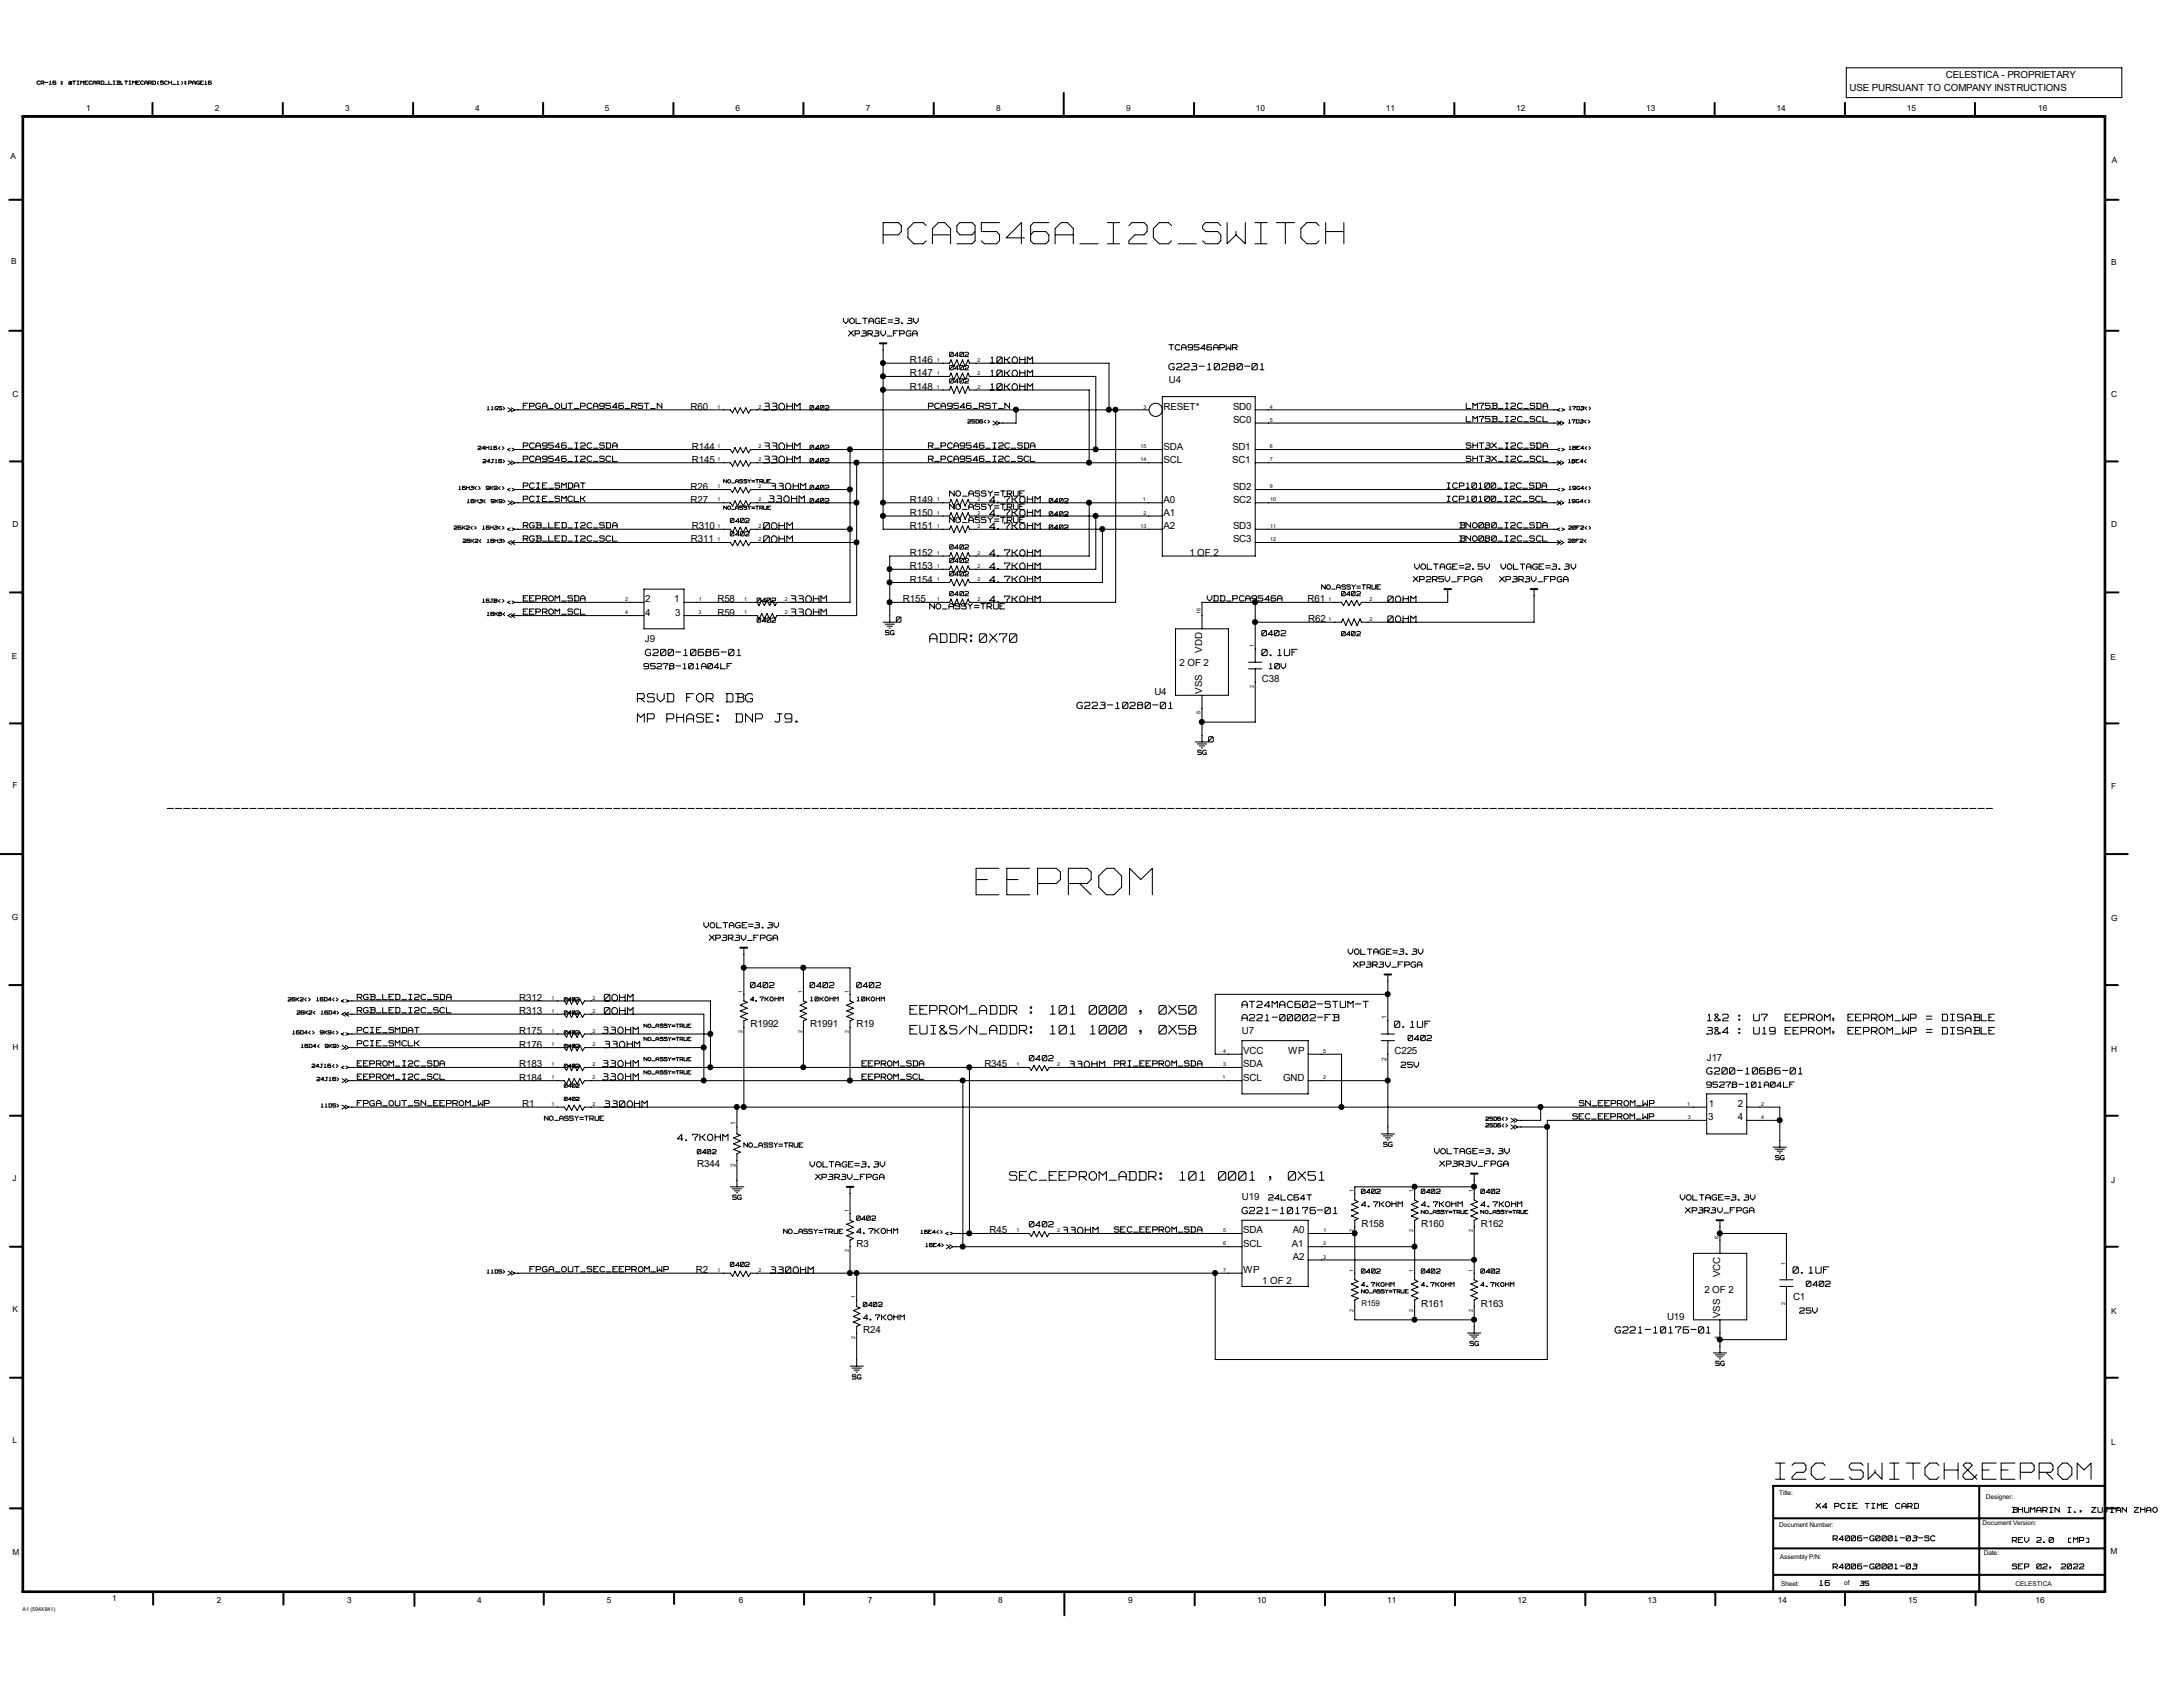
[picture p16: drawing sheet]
<svg xmlns="http://www.w3.org/2000/svg" width="279mm" height="216mm" viewBox="0 0 279 216" stroke-linecap="round" stroke-linejoin="round" font-family="sans-serif">
<defs><g id="words">
<text font-size="6.4" fill="#fff" x="124.9" y="115.1">EEPROM</text>
<text font-size="5.2" fill="#fff" x="113" y="31.8">PCA9546A_I2C_SWITCH</text>
<text font-size="4" fill="#fff" x="227.2" y="189.7">I2C_SWITCH&amp;EEPROM</text>
<g font-size="2.1" fill="#fff">
<text x="119" y="82.4">ADDR:0X70</text>
<text x="116.5" y="130">EEPROM_ADDR : 101 0000 , 0X50</text>
<text x="116.5" y="132.5">EUI&amp;S/N_ADDR: 101 1000 , 0X58</text>
<text x="129.2" y="151.3">SEC_EEPROM_ADDR: 101 0001 , 0X51</text>
</g>
<g font-size="2" fill="#fff">
<text x="81.6" y="90">RSVD FOR DBG</text>
<text x="81.6" y="92.6">MP PHASE: DNP J9.</text>
</g>
<g font-size="1.6" fill="#fff">
<text x="97.7" y="52.6">33OHM</text>
<text x="97.7" y="57.7">33OHM</text>
<text x="97.7" y="59.4">33OHM</text>
<text x="97.7" y="69.6">0OHM</text>
<text x="97.7" y="67.9">0OHM</text>
<text x="101.1" y="77.2">33OHM</text>
<text x="101.1" y="78.9">33OHM</text>
<text x="77.3" y="129.9">0OHM</text>
<text x="77.3" y="128.2">0OHM</text>
<text x="218.5" y="130.8">1&amp;2 : U7</text>
<text x="228.3" y="130.8">EEPROM, EEPROM_WP = DISABLE</text>
<text x="218.4" y="132.5">3&amp;4 : U19 EEPROM, EEPROM_WP = DISABLE</text>
</g>
<g font-size="1.5" fill="#fff">
<text x="126.7" y="46.6">10KOHM</text>
<text x="149.6" y="47.5">G223-10280-01</text>
<text x="126.7" y="50">10KOHM</text>
<text x="126.7" y="48.3">10KOHM</text>
<text x="98.4" y="64.4">33OHM</text>
<text x="98.6" y="62.8">33OHM</text>
<text x="126.7" y="64.5">4.7KOHM</text>
<text x="126.7" y="71.3">4.7KOHM</text>
<text x="126.7" y="67.9">4.7KOHM</text>
<text x="126.7" y="66.2">4.7KOHM</text>
<text x="126.7" y="73">4.7KOHM</text>
<text x="126.7" y="74.7">4.7KOHM</text>
<text x="126.7" y="77.2">4.7KOHM</text>
<text x="177.6" y="77.2">0OHM</text>
<text x="177.6" y="79.8">0OHM</text>
<text x="82.6" y="84">G200-10686-01</text>
<text x="161.5" y="84">0.1UF</text>
<text x="137.8" y="90.8">G223-10280-01</text>
<text x="159" y="130.8">A221-00002-FB</text>
<text x="159" y="129.1">AT24MAC602-STUM-T</text>
<text x="178.5" y="131.6">0.1UF</text>
<text x="77.1" y="136.6">33OHM</text>
<text x="77.1" y="132.4">33OHM</text>
<text x="77.3" y="134.2">33OHM</text>
<text x="136.8" y="136.7">33OHM</text>
<text x="218.4" y="137.6">G200-10686-01</text>
<text x="77.1" y="138.3">33OHM</text>
<text x="77.3" y="141.8">330OHM</text>
<text x="86.7" y="146.1">4.7KOHM</text>
<text x="159" y="155.4">G221-10176-01</text>
<text x="136" y="158">33OHM</text>
<text x="98.6" y="163.1">330OHM</text>
<text x="229.5" y="163.1">0.1UF</text>
<text x="206.7" y="170.7">G221-10176-01</text>
</g>
<g font-size="1.3">
<text x="236.7" y="11.6">USE PURSUANT TO COMPANY INSTRUCTIONS</text>
<text x="249" y="9.9">CELESTICA - PROPRIETARY</text>
<text x="116.5" y="46.5">R146</text>
<text x="88.4" y="52.5">R60</text>
<text x="116.5" y="49.9">R148</text>
<text x="116.5" y="48.2">R147</text>
<text x="148.9" y="52.5">RESET*</text>
<text x="149.6" y="49">U4</text>
<text x="157.8" y="52.5">SD0</text>
<text x="88.6" y="57.5">R144</text>
<text x="88.6" y="59.2">R145</text>
<text x="148.9" y="57.5">SDA</text>
<text x="148.9" y="59.2">SCL</text>
<text x="157.7" y="59.2">SC1</text>
<text x="157.7" y="57.5">SD1</text>
<text x="157.8" y="54.1">SC0</text>
<text x="88.4" y="64.3">R27</text>
<text x="88.4" y="62.7">R26</text>
<text x="116.5" y="64.3">R149</text>
<text x="148.9" y="64.3">A0</text>
<text x="157.8" y="64.3">SC2</text>
<text x="157.8" y="62.7">SD2</text>
<text x="88.4" y="69.4">R311</text>
<text x="88.6" y="67.7">R310</text>
<text x="116.5" y="71.2">R152</text>
<text x="116.5" y="67.7">R151</text>
<text x="116.5" y="66">R150</text>
<text x="148.9" y="67.7">A2</text>
<text x="148.9" y="66">A1</text>
<text x="152.2" y="71.2">1 OF 2</text>
<text x="157.8" y="69.4">SC3</text>
<text x="157.8" y="67.7">SD3</text>
<text x="82.6" y="77.1">2</text>
<text x="86.3" y="77.1">1</text>
<text x="91.8" y="77.1">R58</text>
<text x="115.6" y="77.1">R155</text>
<text x="116.5" y="74.5">R154</text>
<text x="116.5" y="72.9">R153</text>
<text x="167.3" y="77.1">R61</text>
<text x="82.5" y="82.2">J9</text>
<text x="82.6" y="78.8">4</text>
<text x="86.4" y="78.8">3</text>
<text x="91.8" y="78.8">R59</text>
<text x="153.9" y="83.6" transform="rotate(-90 153.9 83.6)">VDD</text>
<text x="167.4" y="79.6">R62</text>
<text x="147.7" y="89">U4</text>
<text x="151" y="85.2">2 OF 2</text>
<text x="153.9" y="88.8" transform="rotate(-90 153.9 88.8)">VSS</text>
<text x="161.5" y="87.3">C38</text>
<text x="66.5" y="128.1">R312</text>
<text x="66.5" y="129.8">R313</text>
<text x="96.1" y="131.5">R1992</text>
<text x="103.7" y="131.5">R1991</text>
<text x="109.6" y="131.5">R19</text>
<text x="66.5" y="134.1">R176</text>
<text x="66.5" y="136.6">R183</text>
<text x="66.5" y="132.3">R175</text>
<text x="126" y="136.6">R345</text>
<text x="159" y="132.3">U7</text>
<text x="159.1" y="134.9">VCC</text>
<text x="159.1" y="136.6">SDA</text>
<text x="164.9" y="134.9">WP</text>
<text x="178.5" y="134.9">C225</text>
<text x="218.4" y="135.8">J17</text>
<text x="66.5" y="138.3">R184</text>
<text x="66.8" y="141.7">R1</text>
<text x="159.1" y="138.3">SCL</text>
<text x="164.2" y="138.3">GND</text>
<text x="218.6" y="143.4">3</text>
<text x="218.7" y="141.7">1</text>
<text x="222.4" y="143.4">4</text>
<text x="222.4" y="141.7">2</text>
<text x="89.2" y="149.4">R344</text>
<text x="159" y="153.6">U19</text>
<text x="109.6" y="159.6">R3</text>
<text x="126.7" y="157.9">R45</text>
<text x="159.1" y="157.9">SDA</text>
<text x="159.1" y="159.6">SCL</text>
<text x="165.4" y="159.6">A1</text>
<text x="165.5" y="161.2">A2</text>
<text x="165.5" y="157.9">A0</text>
<text x="174.2" y="157">R158</text>
<text x="181.9" y="157">R160</text>
<text x="189.5" y="157">R162</text>
<text x="89.1" y="162.9">R2</text>
<text x="159.1" y="162.9">WP</text>
<text x="161.5" y="164.4">1 OF 2</text>
<text x="181.9" y="167.2">R161</text>
<text x="189.5" y="167.2">R163</text>
<text x="218.1" y="165.5">2 OF 2</text>
<text x="220.2" y="163.5" transform="rotate(-90 220.2 163.5)">VCC</text>
<text x="229.5" y="166.4">C1</text>
<text x="110.5" y="170.6">R24</text>
<text x="213.4" y="168.9">U19</text>
<text x="220.2" y="168.7" transform="rotate(-90 220.2 168.7)">VSS</text>
</g>
<g font-size="1.3" fill="#fff">
<text x="107.9" y="41.5">VOLTAGE=3.3V</text>
<text x="108.6" y="43.1">XP3R3V_FPGA</text>
<text x="149.6" y="44.9">TCA9546APWR</text>
<text x="67" y="52.4">FPGA_OUT_PCA9546_RST_N</text>
<text x="118.8" y="52.4">PCA9546_RST_N</text>
<text x="187.7" y="52.4">LM75B_I2C_SDA</text>
<text x="67" y="59.1">PCA9546_I2C_SCL</text>
<text x="67" y="57.4">PCA9546_I2C_SDA</text>
<text x="118.8" y="59.1">R_PCA9546_I2C_SCL</text>
<text x="118.8" y="57.4">R_PCA9546_I2C_SDA</text>
<text x="187.7" y="59.1">SHT3X_I2C_SCL</text>
<text x="187.7" y="57.4">SHT3X_I2C_SDA</text>
<text x="187.7" y="54.1">LM75B_I2C_SCL</text>
<text x="67" y="62.6">PCIE_SMDAT</text>
<text x="67" y="64.3">PCIE_SMCLK</text>
<text x="121.5" y="63.6">NO_ASSY=TRUE</text>
<text x="121.5" y="65.3">NO_ASSY=TRUE</text>
<text x="185.2" y="64.3">ICP10100_I2C_SCL</text>
<text x="185.2" y="62.6">ICP10100_I2C_SDA</text>
<text x="67" y="67.6">RGB_LED_I2C_SDA</text>
<text x="67" y="69.3">RGB_LED_I2C_SCL</text>
<text x="121.5" y="67">NO_ASSY=TRUE</text>
<text x="186.8" y="69.3">BNO080_I2C_SCL</text>
<text x="186.8" y="67.6">BNO080_I2C_SDA</text>
<text x="67" y="77">EEPROM_SDA</text>
<text x="154.5" y="77">VDD_PCA9546A</text>
<text x="180.9" y="74.5">XP2R5V_FPGA</text>
<text x="181.1" y="72.9">VOLTAGE=2.5V</text>
<text x="191.9" y="74.5">XP3R3V_FPGA</text>
<text x="192.1" y="72.9">VOLTAGE=3.3V</text>
<text x="67" y="78.7">EEPROM_SCL</text>
<text x="114.7" y="79.7">0</text>
<text x="119" y="78">NO_ASSY=TRUE</text>
<text x="161.5" y="81.4">0402</text>
<text x="82.4" y="85.7">95278-101A04LF</text>
<text x="162.4" y="85.7">10V</text>
<text x="154.7" y="95">0</text>
<text x="90.1" y="118.8">VOLTAGE=3.3V</text>
<text x="90.8" y="120.4">XP3R3V_FPGA</text>
<text x="172.5" y="122.2">VOLTAGE=3.3V</text>
<text x="173.2" y="123.9">XP3R3V_FPGA</text>
<text x="45.7" y="129.7">RGB_LED_I2C_SCL</text>
<text x="45.7" y="128">RGB_LED_I2C_SDA</text>
<text x="96.1" y="126.5">0402</text>
<text x="103.7" y="126.5">0402</text>
<text x="109.6" y="126.5">0402</text>
<text x="45.7" y="136.5">EEPROM_I2C_SDA</text>
<text x="45.7" y="133.9">PCIE_SMCLK</text>
<text x="45.7" y="132.2">PCIE_SMDAT</text>
<text x="110.3" y="136.5">EEPROM_SDA</text>
<text x="131.7" y="135.8">0402</text>
<text x="142.6" y="136.5">PRI_EEPROM_SDA</text>
<text x="179.3" y="136.7">25V</text>
<text x="180.2" y="133.3">0402</text>
<text x="45.7" y="141.6">FPGA_OUT_SN_EEPROM_WP</text>
<text x="45.7" y="138.2">EEPROM_I2C_SCL</text>
<text x="110.3" y="138.2">EEPROM_SCL</text>
<text x="201.3" y="143.3">SEC_EEPROM_WP</text>
<text x="202.1" y="141.6">SN_EEPROM_WP</text>
<text x="218.4" y="139.2">95278-101A04LF</text>
<text x="103.7" y="149.4">VOLTAGE=3.3V</text>
<text x="183.6" y="147.7">VOLTAGE=3.3V</text>
<text x="184.3" y="149.4">XP3R3V_FPGA</text>
<text x="104.4" y="151">XP3R3V_FPGA</text>
<text x="162.3" y="153.7">24LC64T</text>
<text x="215.1" y="153.7">VOLTAGE=3.3V</text>
<text x="215.7" y="155.3">XP3R3V_FPGA</text>
<text x="131.7" y="157.1">0402</text>
<text x="142.6" y="157.8">SEC_EEPROM_SDA</text>
<text x="67.8" y="162.9">FPGA_OUT_SEC_EEPROM_WP</text>
<text x="231.2" y="164.7">0402</text>
<text x="230.3" y="168.1">25V</text>
</g>
<g font-size="1.2" fill="#fff">
<text x="174.2" y="154.6">4.7KOHM</text>
<text x="181.9" y="154.6">4.7KOHM</text>
<text x="189.5" y="154.6">4.7KOHM</text>
<text x="109.6" y="158">4.7KOHM</text>
<text x="110.5" y="169">4.7KOHM</text>
<text x="232.5" y="193.2">X4 PCIE TIME CARD</text>
<text x="234.6" y="197.3">R4006-G0001-03-SC</text>
<text x="257.5" y="197.5">REV 2.0</text>
<text x="257.6" y="193.7">BHUMARIN I., ZUJIAN ZHAO</text>
<text x="264.4" y="197.5">[MP]</text>
<text x="232.9" y="203">16</text>
<text x="234.6" y="200.9">R4006-G0001-03</text>
<text x="257.5" y="200.9">SEP 02, 2022</text>
</g>
<g font-size="1.1">
<text x="11" y="14.3">1</text>
<text x="27.5" y="14.3">2</text>
<text x="44.2" y="14.3">3</text>
<text x="60.8" y="14.3">4</text>
<text x="77.4" y="14.3">5</text>
<text x="94.1" y="14.3">6</text>
<text x="110.8" y="14.3">7</text>
<text x="127.5" y="14.3">8</text>
<text x="144.1" y="14.3">9</text>
<text x="160.7" y="14.3">10</text>
<text x="177.4" y="14.3">11</text>
<text x="194.1" y="14.3">12</text>
<text x="210.7" y="14.3">13</text>
<text x="227.4" y="14.3">14</text>
<text x="244.1" y="14.3">15</text>
<text x="260.9" y="14.3">16</text>
<text x="1.4" y="20.4">A</text>
<text x="270.3" y="20.8">A</text>
<text x="1.4" y="33.8">B</text>
<text x="270.2" y="33.9">B</text>
<text x="1.6" y="50.8">C</text>
<text x="270.2" y="50.8">C</text>
<text x="1.6" y="67.4">D</text>
<text x="270.2" y="67.5">D</text>
<text x="1.5" y="84.3">E</text>
<text x="270.1" y="84.4">E</text>
<text x="1.6" y="100.9">F</text>
<text x="270.2" y="101">F</text>
<text x="1.5" y="117.7">G</text>
<text x="270.2" y="117.9">G</text>
<text x="1.6" y="134.4">H</text>
<text x="270.2" y="134.7">H</text>
<text x="1.6" y="151.1">J</text>
<text x="270.2" y="151.4">J</text>
<text x="1.6" y="167.9">K</text>
<text x="270.2" y="168.1">K</text>
<text x="1.6" y="184.6">L</text>
<text x="270.2" y="184.9">L</text>
<text x="1.6" y="199">M</text>
<text x="270.1" y="198.8">M</text>
<text x="14.4" y="204.9">1</text>
<text x="27.8" y="205.2">2</text>
<text x="44.4" y="205.2">3</text>
<text x="61.1" y="205.1">4</text>
<text x="77.7" y="205.1">5</text>
<text x="94.6" y="205.1">6</text>
<text x="111.1" y="205.1">7</text>
<text x="127.8" y="205.1">8</text>
<text x="144.4" y="205.2">9</text>
<text x="160.9" y="205.2">10</text>
<text x="177.5" y="205.2">11</text>
<text x="194.2" y="205.2">12</text>
<text x="210.9" y="205.2">13</text>
<text x="227.5" y="205.2">14</text>
<text x="244.2" y="205.2">15</text>
<text x="260.5" y="205.1">16</text>
</g>
<g font-size="1" fill="#fff">
<text x="121.5" y="47.4">0402</text>
<text x="121.5" y="45.7">0402</text>
<text x="103.7" y="52.5">0402</text>
<text x="121.5" y="49.1">0402</text>
<text x="103.7" y="59.3">0402</text>
<text x="103.7" y="57.6">0402</text>
<text x="103.7" y="64.4">0402</text>
<text x="103.7" y="62.7">0402</text>
<text x="134.3" y="64.4">0402</text>
<text x="93.5" y="68.6">0402</text>
<text x="93.5" y="66.9">0402</text>
<text x="121.5" y="70.3">0402</text>
<text x="134.3" y="66.1">0402</text>
<text x="134.3" y="67.8">0402</text>
<text x="96.9" y="77.1">0402</text>
<text x="121.5" y="72.1">0402</text>
<text x="121.5" y="76.3">0402</text>
<text x="121.5" y="73.7">0402</text>
<text x="169.2" y="75.4">NO_ASSY=TRUE</text>
<text x="171.7" y="76.3">0402</text>
<text x="96.9" y="79.7">0402</text>
<text x="113.3" y="81.3">SG</text>
<text x="171.7" y="81.4">0402</text>
<text x="153.3" y="96.6">SG</text>
<text x="96.1" y="128.2">4.7KOHM</text>
<text x="103.7" y="128.2">10KOHM</text>
<text x="109.7" y="128.2">10KOHM</text>
<text x="69.7" y="143.4">NO_ASSY=TRUE</text>
<text x="89.2" y="147.7">0402</text>
<text x="95.2" y="146.9">NO_ASSY=TRUE</text>
<text x="177.1" y="146.8">SG</text>
<text x="227.2" y="148.5">SG</text>
<text x="93.8" y="153.5">SG</text>
<text x="174.2" y="152.8">0402</text>
<text x="181.9" y="152.8">0402</text>
<text x="189.5" y="152.8">0402</text>
<text x="100.3" y="157.9">NO_ASSY=TRUE</text>
<text x="109.6" y="156.2">0402</text>
<text x="93.5" y="162.1">0402</text>
<text x="110.5" y="167.3">0402</text>
<text x="174.2" y="163">0402</text>
<text x="174.2" y="164.7">4.7KOHM</text>
<text x="181.9" y="164.7">4.7KOHM</text>
<text x="181.9" y="163">0402</text>
<text x="189.5" y="164.7">4.7KOHM</text>
<text x="189.5" y="163">0402</text>
<text x="188.1" y="172.3">SG</text>
<text x="109.1" y="176.5">SG</text>
<text x="219.6" y="174.8">SG</text>
<text x="238.1" y="202.9">35</text>
</g>
<text font-size="1" x="174.2" y="167.2">R159</text>
<g font-size=".8" fill="#fff">
<text x="4.7" y="10.9">CR-16</text>
<text x="7.8" y="10.9">:</text>
<text x="8.8" y="10.9">@TIMECARD_LIB.TIMECARD(SCH_1):PAGE16</text>
<text x="62.4" y="52.5">11G5&gt;</text>
<text x="200.8" y="52.5">17D3&lt;&gt;</text>
<text x="61.2" y="57.6">24H16&lt;&gt;</text>
<text x="61.8" y="59.3">24J16&gt;</text>
<text x="123.9" y="54.2">25D6&lt;&gt;</text>
<text x="200.7" y="59.3">18E4&lt;</text>
<text x="200.7" y="54.2">17D3&lt;&gt;</text>
<text x="200.8" y="57.6">18E4&lt;&gt;</text>
<text x="58.7" y="62.7">16H3&lt;&gt;</text>
<text x="59.8" y="64.4">16H3&lt;</text>
<text x="62.2" y="62.7">9K9&lt;&gt;</text>
<text x="62.9" y="64.4">9K9&gt;</text>
<text x="92.6" y="65.3">NO_ASSY=TRUE</text>
<text x="92.6" y="61.9">NO_ASSY=TRUE</text>
<text x="200.7" y="64.4">19G4&lt;&gt;</text>
<text x="200.8" y="62.7">19G4&lt;&gt;</text>
<text x="58.1" y="67.8">26K2&lt;&gt;</text>
<text x="59.3" y="69.5">26K2&lt;</text>
<text x="61.8" y="67.8">16H3&lt;&gt;</text>
<text x="62.4" y="69.5">16H3&gt;</text>
<text x="200.7" y="69.5">20F2&lt;</text>
<text x="200.8" y="67.8">20F2&lt;&gt;</text>
<text x="61.8" y="77.2">16J8&lt;&gt;</text>
<text x="62.4" y="78.9">16K8&lt;</text>
<text x="36.9" y="128.2">26K2&lt;&gt;</text>
<text x="38" y="129.9">26K2&lt;</text>
<text x="40.5" y="128.2">16D4&lt;&gt;</text>
<text x="41.1" y="129.9">16D4&gt;</text>
<text x="72.2" y="129.9">0402</text>
<text x="72.2" y="128.2">0402</text>
<text x="82.4" y="131.6">NO_ASSY=TRUE</text>
<text x="37.5" y="132.4">16D4&lt;&gt;</text>
<text x="38.6" y="134.2">16D4&lt;</text>
<text x="39.9" y="136.7">24J16&lt;&gt;</text>
<text x="41" y="132.4">9K9&lt;&gt;</text>
<text x="41.6" y="134.2">9K9&gt;</text>
<text x="72.2" y="136.7">0402</text>
<text x="72.2" y="134.2">0402</text>
<text x="72.2" y="132.4">0402</text>
<text x="82.4" y="133.3">NO_ASSY=TRUE</text>
<text x="82.4" y="135.9">NO_ASSY=TRUE</text>
<text x="82.4" y="137.5">NO_ASSY=TRUE</text>
<text x="40.6" y="138.4">24J16&gt;</text>
<text x="41.1" y="141.8">11D5&gt;</text>
<text x="72.2" y="140.9">0402</text>
<text x="72.2" y="139.2">0402</text>
<text x="190.2" y="143.5">25D6&lt;&gt;</text>
<text x="190.2" y="144.3">25D6&lt;&gt;</text>
<text x="181.9" y="155.4">NO_ASSY=TRUE</text>
<text x="189.5" y="155.4">NO_ASSY=TRUE</text>
<text x="117.9" y="157.9">16E4&lt;&gt;</text>
<text x="118.5" y="159.6">16E4&gt;</text>
<text x="62.4" y="163">11D5&gt;</text>
<text x="174.3" y="165.6">NO_ASSY=TRUE</text>
</g>
<g font-size=".8">
<text x="177.5" y="130.4" transform="rotate(-90 177.5 130.4)">1</text>
<text x="177.5" y="135.7" transform="rotate(-90 177.5 135.7)">2</text>
<text x="94.1" y="149.3" transform="rotate(-90 94.1 149.3)">2</text>
<text x="94.1" y="144" transform="rotate(-90 94.1 144)">1</text>
<text x="227.7" y="191.4">Title:</text>
<text x="254.2" y="191.8">Designer:</text>
<text x="227.7" y="195.5">Document Number:</text>
<text x="253.7" y="195.2">Document Version:</text>
<text x="227.8" y="199.5">Assembly P/N:</text>
<text x="228" y="202.9">Sheet:</text>
<text x="236.1" y="202.9">of</text>
<text x="253.9" y="199.1">Date:</text>
<text x="258" y="203">CELESTICA</text>
</g>
<g font-size=".7">
<text x="119.9" y="46.3">1</text>
<text x="125.1" y="46.3">2</text>
<text x="91.8" y="52.3">1</text>
<text x="97.1" y="52.3">2</text>
<text x="119.9" y="49.7">1</text>
<text x="119.9" y="48">1</text>
<text x="125.1" y="49.7">2</text>
<text x="125.1" y="48">2</text>
<text x="146.3" y="52.3">3</text>
<text x="162.5" y="52.3">4</text>
<text x="162.5" y="54">5</text>
<text x="91.8" y="57.4">1</text>
<text x="91.8" y="59.1">1</text>
<text x="97.1" y="57.4">2</text>
<text x="97.1" y="59.1">2</text>
<text x="146" y="57.4">15</text>
<text x="146" y="59.1">14</text>
<text x="162.5" y="57.4">6</text>
<text x="162.5" y="59.1">7</text>
<text x="91.8" y="64.2">1</text>
<text x="91.8" y="62.5">1</text>
<text x="97.1" y="64.2">2</text>
<text x="97.1" y="62.5">2</text>
<text x="119.9" y="65.9">1</text>
<text x="119.9" y="64.2">1</text>
<text x="125.1" y="65.9">2</text>
<text x="125.1" y="64.2">2</text>
<text x="146.3" y="64.2">1</text>
<text x="146.3" y="65.9">2</text>
<text x="162.5" y="62.5">9</text>
<text x="162.6" y="64.2">10</text>
<text x="91.8" y="67.6">1</text>
<text x="91.8" y="69.3">1</text>
<text x="97.1" y="67.6">2</text>
<text x="97.1" y="69.3">2</text>
<text x="119.9" y="71">1</text>
<text x="119.9" y="67.6">1</text>
<text x="125.1" y="71">2</text>
<text x="125.1" y="67.6">2</text>
<text x="146" y="67.6">13</text>
<text x="162.6" y="67.6">11</text>
<text x="162.6" y="69.3">12</text>
<text x="80" y="76.9">2</text>
<text x="89.4" y="76.9">1</text>
<text x="95.2" y="76.9">1</text>
<text x="100.5" y="76.9">2</text>
<text x="119.9" y="74.4">1</text>
<text x="119.9" y="72.7">1</text>
<text x="119.9" y="76.9">1</text>
<text x="125.1" y="74.4">2</text>
<text x="125.1" y="72.7">2</text>
<text x="125.1" y="76.9">2</text>
<text x="170.1" y="76.9">1</text>
<text x="175.3" y="76.9">2</text>
<text x="80" y="78.6">4</text>
<text x="89.4" y="78.6">3</text>
<text x="95.2" y="78.6">1</text>
<text x="100.5" y="78.6">2</text>
<text x="153.7" y="78.6" transform="rotate(-90 153.7 78.6)">16</text>
<text x="160.5" y="82.8" transform="rotate(-90 160.5 82.8)">1</text>
<text x="170.1" y="79.5">1</text>
<text x="175.3" y="79.5">2</text>
<text x="160.5" y="88" transform="rotate(-90 160.5 88)">2</text>
<text x="153.7" y="91.4" transform="rotate(-90 153.7 91.4)">8</text>
<text x="70.6" y="127.9">1</text>
<text x="70.6" y="129.6">1</text>
<text x="75.8" y="127.9">2</text>
<text x="75.8" y="129.6">2</text>
<text x="95" y="127" transform="rotate(-90 95 127)">1</text>
<text x="102.7" y="127" transform="rotate(-90 102.7 127)">1</text>
<text x="108.6" y="127" transform="rotate(-90 108.6 127)">1</text>
<text x="70.6" y="133.9">1</text>
<text x="70.6" y="136.4">1</text>
<text x="70.6" y="132.2">1</text>
<text x="75.8" y="133.9">2</text>
<text x="75.8" y="136.4">2</text>
<text x="75.8" y="132.2">2</text>
<text x="95" y="132.2" transform="rotate(-90 95 132.2)">2</text>
<text x="102.7" y="132.2" transform="rotate(-90 102.7 132.2)">2</text>
<text x="108.6" y="132.2" transform="rotate(-90 108.6 132.2)">2</text>
<text x="130.1" y="136.4">1</text>
<text x="135.3" y="136.4">2</text>
<text x="156.5" y="134.7">4</text>
<text x="156.5" y="136.4">3</text>
<text x="169.3" y="134.7">5</text>
<text x="70.6" y="141.5">1</text>
<text x="70.6" y="138.1">1</text>
<text x="75.8" y="141.5">2</text>
<text x="75.8" y="138.1">2</text>
<text x="156.5" y="138.1">1</text>
<text x="169.3" y="138.1">2</text>
<text x="215.9" y="141.5">1</text>
<text x="216" y="143.2">3</text>
<text x="225.4" y="143.2">4</text>
<text x="225.4" y="141.5">2</text>
<text x="108.6" y="155.1" transform="rotate(-90 108.6 155.1)">1</text>
<text x="173.2" y="152.5" transform="rotate(-90 173.2 152.5)">1</text>
<text x="180.9" y="152.5" transform="rotate(-90 180.9 152.5)">1</text>
<text x="188.5" y="152.5" transform="rotate(-90 188.5 152.5)">1</text>
<text x="108.6" y="160.3" transform="rotate(-90 108.6 160.3)">2</text>
<text x="130.1" y="157.7">1</text>
<text x="135.3" y="157.7">2</text>
<text x="156.5" y="157.7">5</text>
<text x="156.5" y="159.4">6</text>
<text x="169.3" y="161.1">3</text>
<text x="169.3" y="159.4">2</text>
<text x="169.4" y="157.7">1</text>
<text x="173.2" y="157.7" transform="rotate(-90 173.2 157.7)">2</text>
<text x="180.9" y="157.7" transform="rotate(-90 180.9 157.7)">2</text>
<text x="188.5" y="157.7" transform="rotate(-90 188.5 157.7)">2</text>
<text x="220" y="158.5" transform="rotate(-90 220 158.5)">8</text>
<text x="228.5" y="161.9" transform="rotate(-90 228.5 161.9)">1</text>
<text x="91.8" y="162.8">1</text>
<text x="97.1" y="162.8">2</text>
<text x="109.5" y="166.2" transform="rotate(-90 109.5 166.2)">1</text>
<text x="156.5" y="162.8">7</text>
<text x="173.2" y="167.9" transform="rotate(-90 173.2 167.9)">2</text>
<text x="173.2" y="162.7" transform="rotate(-90 173.2 162.7)">1</text>
<text x="180.9" y="167.9" transform="rotate(-90 180.9 167.9)">2</text>
<text x="180.9" y="162.7" transform="rotate(-90 180.9 162.7)">1</text>
<text x="188.5" y="167.9" transform="rotate(-90 188.5 167.9)">2</text>
<text x="188.5" y="162.7" transform="rotate(-90 188.5 162.7)">1</text>
<text x="228.5" y="167" transform="rotate(-90 228.5 167)">2</text>
<text x="109.5" y="171.3" transform="rotate(-90 109.5 171.3)">2</text>
<text x="220" y="171.3" transform="rotate(-90 220 171.3)">4</text>
<text x="2.9" y="206.2">A1 (594X841)</text>
</g>
</g></defs>
<g fill="none" stroke="#000" stroke-width=".25">
<path d="M2.9 14.9h266.6M2.9 14.9h266.6v188.9h-266.6zM3 14.9v188.9M19.5 13.2v1.7M36.2 13.2v1.7M52.9 13.2v1.7M69.5 13.2v1.7M86.2 13.2v1.7M102.8 13.2v1.7M119.5 13.2v1.7M136.1 11.9v3M152.8 13.2v1.7"/>
<path d="M169.5 13.2v1.7M186.1 13.2v1.7M202.8 13.2v1.7M219.5 13.2v1.7M236.1 13.2v1.7M252.8 13.2v1.7M269.4 14.9v188.9M1.2 25.6h1.7M269.5 25.6h1.6M1.2 42.3h1.7M1.3 59.1h1.6M112.6 43.9h.9"/>
<path d="M269.5 59.1h1.6M269.5 42.3h1.6M1.3 75.8h1.6M184.9 75.4h.8M195.9 75.4h.9M269.5 75.8h1.6M1.3 92.6h1.6M269.5 92.6h1.6M0 109.3h2.9M269.5 109.3h2.8M1.2 126.1h1.7M94.7 121.3h.9"/>
<path d="M177.2 124.7h.9M269.5 126.1h1.6M1.3 142.8h1.6M1.3 159.6h1.6M108.4 151.9h.8M188.3 150.2h.8M219.7 156.2h.9M269.5 142.8h1.6M269.5 159.6h1.6M1.3 176.3h1.6M269.5 176.3h1.6M1.3 193h1.6"/>
<path d="M227 198.2h42.4M227 194.3h42.4M253.3 190.2v13.5M269.3 190.2h-42.4v13.5M269.5 193h1.6M2.9 203.7h266.6M19.6 203.8v1.6M36.3 203.8v1.6M53 203.8v1.7M69.6 203.8v1.6M86.3 203.8v1.5M102.9 203.8v1.6"/>
<path d="M119.6 203.8v1.6M136.2 203.8v2.9M152.9 203.8v1.6M169.6 203.8v1.6M186.2 203.8v1.6M202.9 203.8v1.6M219.5 203.8v1.6M227 201.5h42.4M236.1 203.8v1.6M252.9 203.8v1.6"/>
</g>
<path d="M255 103.5h-233.7" fill="none" stroke="#000" stroke-width=".13" stroke-dasharray=".8 .3"/>
<g fill="none" stroke="#000" stroke-width=".13">
<path d="M4.7 10.5v.1M4.7 10.7l.2 .1M4.9 10.4l-.2 .1M4.9 10.8h.1M4.9 10.4h.1M5 10.4h.1M5.1 10.8h-.1M5.2 10.4h.3M5.2 10.4v.4M5.3 10.6h.2M5.5 10.7l.1 .1M5.5 10.4h.1"/>
<path d="M5.6 10.5l-.1 .1M5.6 10.5h.1M5.8 10.5h.3M6.3 10.8h.3M6.4 10.4v.4M6.4 10.4h.1M6.8 10.8h.1M6.8 10.5v.2M6.8 10.5v.1M6.8 10.4h.1M6.9 10.5h.1M6.9 10.8h.1"/>
<path d="M6.9 10.4h.3M7.1 10.5l.1 .1M7.2 10.7h.1M7.2 10.8h-.1M7.8 10.4h.1M7.8 10.7h.1M7.8 10.5h.1M7.8 10.7v.1M7.9 10.5h.1M7.9 10.8h.1M7.9 10.4v.1M7.9 10.7v.1"/>
<path d="M8.8 10.6v.1M8.8 10.8h.1M8.9 10.8h.3M8.9 10.5h-.1M8.9 10.7h.1M8.9 10.4h.2M9 10.7h.1M9 10.5l-.1 .1M9 10.5h.1M9.1 10.5v.1M9.1 10.4l.1 .1M9.2 10.6l-.1 .1"/>
<path d="M9.2 10.5v.1M9.3 10.4h.4M9.5 10.4v.4M9.9 10.8h.2M9.9 10.4h.2M10 10.4v.4M10.3 10.4l.2 .1M10.3 10.4v.4M10.7 10.4l-.2 .1M10.7 10.4v.4M10.9 10.4h.4M10.9 10.4v.4"/>
<path d="M10.9 10.5h.1M10.9 10.8h.4M11.4 10.5v.1M11.4 10.7l.1 .1M11.5 10.4l-.1 .1M11.6 10.8h.1M11.6 10.4h.1M11.7 10.4h.1M11.8 10.8h-.1M11.9 10.5v.3M11.9 10.6h.3M12 10.4l-.1 .1"/>
<path d="M12.1 10.4h.1M12.1 10.4l.2 .1M12.3 10.5v.3M12.4 10.4h.3M12.4 10.4v.4M12.4 10.6h.3M12.6 10.7l.2 .1M12.7 10.4h.1M12.8 10.5l-.1 .1M12.8 10.5h.1M12.9 10.8h.3M12.9 10.4h.3"/>
<path d="M13 10.4v.4M13.2 10.4h.1M13.3 10.5v.2M13.3 10.8h-.1M13.4 10.8h.4M13.9 10.4v.4M14 10.8h.3M14.5 10.8h.2M14.5 10.4h.2M14.6 10.4v.4M14.9 10.8h.4M14.9 10.4h.4"/>
<path d="M15.1 10.4v.4M15.1 10.5h.2M15.3 10.4h.1M15.3 10.5l.1 .1M15.4 10.5h.1M15.4 10.7h.1M15.4 10.8h-.1M15.5 10.8h.1M15.6 10.8h.1M16 10.4h.3M16.1 10.4v.4M16.5 10.8h.3"/>
<path d="M16.5 10.4h.3M16.6 10.4v.4M17 10.4l.1 .1M17 10.4v.4M17.4 10.4l-.3 .1M17.4 10.4v.4M17.5 10.4h.4M17.5 10.4v.4M17.5 10.5h.2M17.5 10.8h.4M18 10.5v.1M18 10.7l.1 .1"/>
<path d="M18.1 10.4l-.1 .1M18.2 10.8h.1M18.2 10.4h.1M18.3 10.4h.1M18.4 10.8h-.1M18.5 10.5v.3M18.5 10.6h.3M18.6 10.4l-.1 .1M18.7 10.4h.1M18.8 10.4l.1 .1M18.9 10.5v.3M19 10.4h.3"/>
<path d="M19 10.4v.4M19 10.6h.3M19.2 10.7l.2 .1M19.3 10.4h.1M19.4 10.5l-.1 .1M19.4 10.5h.1M19.5 10.8h.3M19.5 10.4h.3M19.6 10.4v.4M19.8 10.4h.1M19.9 10.5v.2M19.9 10.8h-.1"/>
<path d="M20.2 10.7l.1 .1M20.2 10.6h.1M20.3 10.4l-.1 .1M20.5 10.4v.1M20.5 10.5h.1M20.5 10.8h.1M20.6 10.4h.1M20.6 10.5h.2M20.6 10.8h.2M20.6 10.4h.2M20.8 10.4h.1M20.8 10.5l.1 .1"/>
<path d="M20.9 10.7h.1M20.9 10.8h-.1M21 10.5v.1M21 10.7l.2 .1M21.2 10.4l-.2 .1M21.2 10.8h.1M21.2 10.4h.1M21.3 10.4h.1M21.4 10.8h-.1M21.6 10.4v.4M21.6 10.5h.3M22 10.4v.4"/>
<path d="M22.1 10.8h.4M22.6 10.8h.3M22.8 10.4v.4M22.8 10.4h-.1M23.2 10.4l.1 .1M23.3 10.7l-.1 .1M23.4 10.5v.2M23.7 10.4h.1M23.7 10.5h.1M23.7 10.7v.1M23.7 10.7h.1M23.7 10.8h.1"/>
<path d="M23.7 10.4v.1M24.1 10.4h.3M24.1 10.4v.4M24.2 10.6h.2M24.4 10.4h.1M24.5 10.5l-.1 .1M24.5 10.5h.1M24.6 10.5v.3M24.7 10.6h.3M24.8 10.4l-.2 .1M24.8 10.4h.1M24.9 10.4l.1 .1"/>
<path d="M25 10.5v.3M25.1 10.7l.2 .1M25.1 10.5v.1M25.3 10.4l-.2 .1M25.3 10.8h.1M25.3 10.4h.1M25.4 10.6h.1M25.4 10.4h.1M25.5 10.8h-.1M25.5 10.6v.1M25.7 10.4h.3M25.7 10.4v.4"/>
<path d="M25.7 10.5h.1M25.7 10.8h.3M26.2 10.8h.3M26.3 10.4v.4M26.3 10.4h.1M26.7 10.8h.1M26.7 10.5v.2M26.7 10.5v.1M26.7 10.4h.1M26.8 10.5h.1M26.8 10.8h.1M26.8 10.4h.3"/>
<path d="M27 10.5l.1 .1M27.1 10.7h.1M27.1 10.8h-.1M236.3 8.7h35.3v3.8h-35.3zM113 28.5v2.7M113 28.5h1.9M113.1 30.1h1.8M115 28.5l.4 .4M115.4 28.9v.7M115.4 29.6l-.4 .5M116.2 30.4l.8 .8M116.2 29.3v1.1"/>
<path d="M117 28.5l-.8 .8M117 28.5h1.1M117 31.2h1.1M118.2 28.5l.3 .4M118.5 30.8l-.3 .4M119.3 29.3v1.9M119.4 30.1h2.2M120.1 28.5l-.8 .8M120.1 28.5h.8M120.9 28.5l.8 .8M121.7 29.3v1.9M122.5 28.9v.7"/>
<path d="M122.5 31.2h1.9M122.5 29.6l.4 .5M122.9 28.5l-.4 .4M122.9 28.5h1.5M122.9 30.1h1.5M124.4 28.5l.4 .4M124.8 29.7l-.4 .4M124.8 28.9v1.9M124.8 30.8l-.4 .4M125.6 28.5v1.1M125.6 30.8l.4 .4M125.6 29.6h1.9"/>
<path d="M125.6 28.5h2.3M126 31.2h1.5M127.6 29.6l.3 .5M127.9 30.1v.7M127.9 30.8l-.3 .4M128.8 30.4h2.3M130.7 28.5v2.7M130.7 28.5l-1.9 1.9M131.9 30.8l.4 .4M131.9 28.9v1.9M132.3 29.6l-.3 .4M132.3 28.5l-.4 .4"/>
<path d="M132.3 29.6h1.5M132.3 28.5h1.9M132.3 31.2h1.5M133.9 29.6l.3 .5M134.2 30.8l-.3 .4M134.2 30.1v.7M135 29.3v1.9M135.1 30.1h2.2M135.8 28.5l-.8 .8M135.8 28.5h.8M136.6 28.5l.8 .8M137.4 29.3v1.9"/>
<path d="M138.2 31.2h2.3M141.7 28.5h1.6M141.7 31.2h1.6M142.5 28.5v2.7M144.5 30.9v.3M144.5 31.2h2.3M144.9 28.5l-.4 .4M144.9 28.5h1.5M145.2 30.1l-.7 .7M145.3 30.1h1.1M146.4 28.5l.4 .4M146.8 28.9v.7"/>
<path d="M146.8 29.6l-.4 .5M147.6 29.3v1.1M147.6 30.4l.8 .8M148.4 28.5l-.8 .8M148.4 28.5h1.1M148.4 31.2h1.1M149.6 28.5l.3 .4M149.9 30.8l-.3 .4M150.8 31.2h2.3M153.9 28.9v.3M153.9 29.3l.4 .3M153.9 30.8l.4 .4"/>
<path d="M154.3 28.5l-.3 .3M154.3 29.6h1.5M154.3 28.5h1.5M154.3 31.2h1.5M155.9 28.5l.4 .4M155.9 29.6l.4 .5M156.3 30.1v.7M156.3 30.8l-.4 .4M157.1 28.5v2.7M158.2 30.1l-1.1 1.1M158.2 29.6v.4M158.2 30.1l1.2 1.1"/>
<path d="M159.4 28.5v2.7M160.6 28.5h1.6M160.6 31.2h1.6M161.4 28.5v2.7M163.4 28.5h2.3M164.5 28.5v2.7M166.5 29.3v1.1M166.5 30.4l.8 .8M167.3 28.5l-.8 .8M167.3 28.5h1.1M167.3 31.2h1.1M168.4 28.5l.4 .4"/>
<path d="M168.8 30.8l-.4 .4M169.7 28.5v2.7M169.7 29.6h2.3M172 28.5v2.7M61.2 57.5h.1M61.2 57.5h.4M61.2 57.1h.1M61.3 57.1h.1M61.3 57.4l-.1 .1M61.3 57.4h.1M61.5 57.1h.1M61.6 57.2h.1"/>
<path d="M61.6 57.3l-.1 .1M61.7 57.4h.4M61.8 59.2h.1M61.8 59.2h.4M61.8 58.8h.1M61.9 58.8h.2M61.9 59.1l-.1 .1M62 59.1h.1M62 57.1v.4M62 57.1l-.3 .3M62.1 58.8h.1M62.2 59l-.1 .1"/>
<path d="M62.2 57.1v.4M62.2 58.9h.1M62.2 57.3h.3M62.4 52.5h.2M62.4 59.1h.3M62.5 52.1v.3M62.5 52l-.1 .1M62.6 57.1v.4M62.6 58.8v.4M62.6 58.8l-.3 .3M62.7 57.5h.3M62.8 59.2h.1"/>
<path d="M62.9 52.5h.2M62.9 57.1v.4M62.9 57.1h-.1M62.9 59.2h.1M62.9 58.8h.3M63 52.1v.3M63 52l-.1 .1M63.1 58.8v.3M63.1 59.2h-.1M63.2 57.2v.2M63.2 57.5h.1M63.2 57.3h.1"/>
<path d="M63.2 57.1h.1M63.3 57.5h.2M63.3 57.3h.2M63.3 57.1h.3M63.3 52.3l.2 .2M63.3 52.2v.1M63.4 59.2h.2M63.5 52l-.2 .2M63.5 52.5h.1M63.5 52h.1M63.5 58.8v.4M63.5 57.3l.1 .1"/>
<path d="M63.5 58.8h.1M63.6 52.3h.1M63.6 57.4h.1M63.6 57.5h-.1M63.6 52l.1 .1M63.7 52.4l-.1 .1M63.7 52.3v.1M63.8 57.4l.2 .1M63.8 52.4l.1 .1M63.8 52v.2M63.8 58.9v.2M63.8 59.2h.1"/>
<path d="M63.9 52.2h.2M63.9 52h.3M63.9 59h.1M63.9 58.8h-.1M63.9 52.5h.2M63.9 59.2h.2M63.9 59h.2M63.9 58.8h.3M64 57.1l-.2 .2M64.1 52.2l.1 .1M64.1 59l.1 .1M64.2 52.4l-.1 .1"/>
<path d="M64.2 52.3v.1M64.2 59.1h.1M64.2 59.2h-.1M64.3 57.1l.2 .3M64.4 52.1l.2 .2M64.4 58.8l.2 .3M64.5 57.4l-.2 .1M64.6 52.3l-.2 .2M64.6 59.1l-.2 .1M65 52.2l.4 .3-.4 .2M65 59l.4 .2-.4 .3M65.3 57.4l-.4 .1 .4 .2"/>
<path d="M65.4 52.2l.5 .3M65.4 59l.5 .2M65.5 57.4l.4 .1M65.9 57.5h27.6l.3 .5 .3-.7 .3 .7 .3-.7 .4 .7 .4-.7 .3 .7 .3-.5h52.7M65.9 52.5h27.6l.3 .3 .3-.6 .3 .7 .3-.7 .4 .7 .4-.7 .3 .7 .3-.4h50.9M65.9 59.2h27.6l.3 .4 .3-.6 .3 .6 .3-.6 .4 .6 .4-.6 .3 .6 .3-.4h52.7M65.9 52.5l-.5 .2M65.9 57.5l-.4 .2M65.9 59.2l-.5 .3M67 51.6h.6M67 56.7h.4M67 58.4h.4"/>
<path d="M67 51.6v.7M67 56.7v.7M67 58.4v.7M67 51.9h.3M67 57.1h.4M67 58.8h.4M67.4 56.7l.2 .1M67.4 58.4l.2 .1M67.6 56.8v.1M67.6 58.5v.1M67.6 57l-.2 .1M67.6 58.7l-.2 .1"/>
<path d="M67.8 51.6h.4M67.8 51.6v.7M67.8 56.9v.2M67.8 58.6v.2M67.8 57.2l.1 .2M67.8 58.9l.1 .2M67.8 52h.4M67.9 56.7l-.1 .2M67.9 58.4l-.1 .2M68 56.7h.2M68 57.4h.2M68 58.4h.2"/>
<path d="M68 59.1h.2M68.2 51.6l.2 .1M68.2 56.7l.2 .1M68.2 58.4l.2 .1M68.4 51.9l-.2 .1M68.4 51.7v.2M68.4 57.3l-.2 .1M68.4 59l-.2 .1M68.6 51.9v.2M68.6 56.9v.5M68.6 58.6v.5M68.6 52.1l.1 .2"/>
<path d="M68.6 57.1h.5M68.6 58.8h.5M68.7 51.6l-.1 .2M68.7 56.7l-.1 .2M68.7 58.4l-.1 .2M68.8 51.6h.2M68.8 52.3h.2M68.8 56.7h.1M68.8 58.4h.1M69 52h.1M69 56.7l.2 .2M69 58.4l.2 .2"/>
<path d="M69 51.6l.2 .1M69.2 52.2l-.2 .1M69.2 52v.2M69.2 56.9v.5M69.2 58.6v.5M69.4 57.4h.4M69.4 59.1h.4M69.4 57l.1 .1M69.4 51.9v.4M69.4 56.8v.1M69.4 58.5v.1M69.4 58.7l.1 .1"/>
<path d="M69.5 52h.5M69.5 56.7l-.1 .1M69.5 58.4l-.1 .1M69.6 57.1h.2M69.6 56.7h.2M69.6 58.4h.2M69.6 58.8h.2M69.6 51.6l-.2 .2M69.6 51.6h.2M69.8 51.6l.2 .2M69.9 56.7l.1 .1M69.9 58.4l.1 .1"/>
<path d="M70 57l-.1 .1M70 58.7l-.1 .1M70 51.9v.4M70 56.8v.4M70 58.5v.4M70 57.3l-.1 .1M70 59l-.1 .1M70.2 52.3h.6M70.2 56.7v.3M70.2 58.4v.3M70.2 57.3l.1 .1M70.2 59l.1 .1"/>
<path d="M70.3 57h.4M70.3 56.7h.5M70.3 58.4h.5M70.3 58.7h.4M70.4 57.4h.3M70.4 59.1h.3M70.7 57l.1 .1M70.7 58.7l.1 .1M70.8 57.1v.1M70.8 58.8v.1M70.8 57.3l-.1 .1M70.8 59l-.1 .1"/>
<path d="M71 52.1l.2 .2M71 51.9v.2M71.1 57.2h.5M71.1 58.9h.5M71.2 51.6l-.2 .2M71.2 51.6h.2M71.2 52.3h.2M71.4 51.6l.2 .2M71.5 56.7v.7M71.5 58.4v.7M71.5 56.7l-.5 .5M71.5 58.4l-.5 .5"/>
<path d="M71.6 51.9v.2M71.6 52.1l-.2 .2M71.9 52.2l.1 .1M71.9 57.3l.1 .1M71.9 59l.1 .1M71.9 51.6v.6M71.9 56.8v.4M71.9 58.5v.4M72 57h-.1M72 56.7l-.1 .1M72 58.7h-.1M72 58.4l-.1 .1"/>
<path d="M72 52.3h.3M72 57h.3M72 56.7h.5M72 57.4h.3M72 58.4h.5M72 59.1h.3M72 58.7h.3M72.3 58.7l.2 .1M72.3 57l.2 .1M72.5 52.2l-.2 .1M72.5 51.6v.6M72.5 57.1v.1"/>
<path d="M72.5 58.8v.1M72.5 57.3l-.2 .1M72.5 59l-.2 .1M72.7 51.6h.6M72.7 57.4h.6M72.7 59.1h.6M73 51.6v.7M73.5 52.3h.6M73.6 56.7h.4M73.6 57.4h.4M73.6 58.4h.4M73.6 59.1h.4"/>
<path d="M73.8 56.7v.6M73.8 58.4v.6M74.3 51.6h.4M74.3 51.6v.7M74.3 57.3v.1M74.3 59v.1M74.3 52h.4M74.3 57.4h.6M74.3 59.1h.6M74.4 56.7l-.1 .1M74.4 58.4l-.1 .1M74.4 56.7h.3"/>
<path d="M74.4 58.4h.3M74.5 57.1l-.2 .2M74.5 58.8l-.2 .2M74.5 57.1h.2M74.5 58.8h.2M74.8 51.6l.1 .1M74.8 56.7l.1 .1M74.8 58.4l.1 .1M74.9 51.9l-.1 .1M74.9 51.7v.2M74.9 56.8v.1M74.9 58.5v.1"/>
<path d="M74.9 57l-.1 .1M74.9 58.7l-.1 .1M75.1 51.9v.2M75.1 56.9v.2M75.1 58.6v.2M75.1 52.1l.2 .2M75.1 57.2l.2 .2M75.1 58.9l.2 .2M75.3 51.6l-.2 .2M75.3 56.7l-.2 .2M75.3 58.4l-.2 .2M75.4 51.6h.2"/>
<path d="M75.4 52.3h.2M75.4 56.7h.2M75.4 57.4h.2M75.4 58.4h.2M75.4 59.1h.2M75.6 51.6l.1 .1M75.6 56.7l.1 .1M75.6 58.4l.1 .1M75.7 52.2l-.1 .1M75.7 57.3l-.1 .1M75.7 59l-.1 .1M75.9 57.4h.6"/>
<path d="M75.9 59.1h.6M75.9 51.9v.4M76 52h.5M76.1 51.6l-.2 .2M76.2 51.6h.1M76.3 51.6l.2 .2M76.5 51.9v.4M76.8 52.3h.4M76.8 51.9v.1M76.8 51.7v.2M76.8 56.8v.1M76.8 58.5h.1"/>
<path d="M76.8 58.6v.1M76.8 56.9v.1M76.8 57.3v.1M76.8 59v.1M76.8 51.6v.1M76.8 56.7h.1M76.8 58.4h.1M76.9 51.6h.3M76.9 52h.3M76.9 57h.3M76.9 56.7h.3M76.9 57.4h.3"/>
<path d="M76.9 58.4h.3M76.9 59.1h.3M76.9 58.7h.3M77.2 51.6l.1 .1M77.2 56.7l.1 .1M77.2 57l.1 .1M77.2 58.4l.1 .1M77.2 58.7l.1 .1M77.3 51.9l-.1 .1M77.3 52.2l-.1 .1M77.3 51.7v.5M77.3 57.1v.1"/>
<path d="M77.3 58.8v.1M77.3 57.3l-.1 .1M77.3 59l-.1 .1M77.6 52.2v.1M77.6 51.6v.3M77.6 58.6v.2M77.6 56.7h.4M77.6 57.4h.4M77.6 58.9l.1 .2M77.6 51.6h.5M77.6 51.9h.4M77.6 56.7v.6"/>
<path d="M77.7 52.3h.3M77.7 58.4l-.1 .2M77.8 58.4h.2M77.8 59.1h.2M78 51.9l.1 .1M78 56.7l.1 .1M78 58.4l.1 .1M78.1 52.2l-.1 .1M78.1 52v.2M78.1 56.8v.4M78.1 57.3l-.1 .1M78.1 59l-.1 .1"/>
<path d="M78.4 56.9v.5M78.4 58.4v.7M78.4 57.1h.6M78.4 59.1h.6M78.4 52.1h.6M78.6 56.7l-.2 .2M78.6 56.7h.1M78.8 56.7l.2 .2M78.9 51.6v.7M78.9 51.6l-.5 .5M79 56.9v.5M79.2 52.2l.1 .1"/>
<path d="M79.2 51.7v.5M79.3 51.9h-.1M79.3 51.6l-.1 .1M79.3 51.6h.5M79.3 51.9h.3M79.3 52.3h.3M79.7 51.9l.1 .1M79.8 52v.2M79.8 52.2l-.1 .1M80 52.3h.6M80.9 51.6h.4M80.9 51.6v.7"/>
<path d="M80.9 52h.4M81.2 52l.2 .3M81.3 51.6l.1 .1M81.4 51.9l-.1 .1M81.4 51.7v.2M81.7 51.7v.1M81.7 51.8v.1M81.7 52.2v.1M81.7 51.6h.1M81.8 51.6h.3M81.8 51.9h.3M81.8 52.3h.3"/>
<path d="M82.1 51.6l.2 .1M82.1 51.9l.2 .1M82.3 52v.2M82.3 52.2l-.2 .1M82.5 51.6h.6M82.8 51.6v.7M83.3 52.3h.6M84.1 51.6l.6 .6M84.1 51.6v.7M84.7 51.6v.7M97.7 52.5h.1M97.7 59.2h.1"/>
<path d="M97.7 57.5h.1M97.9 51.6h.4M97.9 56.7h.4M97.9 58.4h.4M98 52h.3M98 57.1h.3M98 58.8h.3M98.3 51.6l.2 .1M98.3 56.7l.2 .1M98.3 58.4l.2 .1M98.4 52l.1 .1M98.4 58.8l.1 .1"/>
<path d="M98.4 57.1l.1 .1M98.5 51.8h.1M98.5 52.2v.1M98.5 56.9h.1M98.5 57.2v.2M98.5 58.5v.1M98.5 58.9v.2M98.5 52.4l-.2 .1M98.5 51.9l-.2 .1M98.5 59.1l-.2 .1M98.5 58.6l-.2 .2M98.5 57.4l-.2 .1"/>
<path d="M98.5 56.9l-.2 .2M98.7 52.5h.1M98.7 59.2h.1M98.7 57.5h.1M98.8 51.6h.5M98.8 56.7h.5M98.8 58.4h.5M98.9 52h.4M98.9 57.1h.4M98.9 58.8h.4M99.3 51.6l.1 .1M99.3 58.4l.1 .1"/>
<path d="M99.3 56.7l.1 .1M99.4 58.8v.1M99.4 52v.1M99.4 57.1v.1M99.4 51.8h.1M99.4 52.2v.1M99.4 56.9h.1M99.4 57.2v.2M99.4 58.5v.1M99.4 58.9v.2M99.4 52.4l-.1 .1M99.4 51.9l-.1 .1"/>
<path d="M99.4 59.1l-.1 .1M99.4 58.6l-.1 .2M99.4 57.4l-.1 .1M99.4 56.9l-.1 .2M99.7 52.2l.2 .3M99.7 51.9v.3M99.7 57v.3M99.7 58.7v.3M99.7 59l.2 .2M99.7 57.3l.2 .2M99.9 51.6l-.2 .3M99.9 58.4l-.2 .2"/>
<path d="M99.9 56.7l-.2 .2M99.9 51.6h.2M99.9 56.7h.2M99.9 58.4h.2M100.2 51.6l.2 .3M100.2 58.4l.2 .2M100.2 56.7l.2 .2M100.4 51.9v.3M100.4 57v.3M100.4 58.7v.3M100.4 52.2l-.2 .3M100.4 59l-.2 .2"/>
<path d="M100.4 57.3l-.2 .2M100.7 51.6v.9M100.7 56.7v.8M100.7 58.4v.8M100.8 52h.6M100.8 57.1h.6M100.8 58.8h.6M101.4 51.6v.9M101.4 56.7v.8M101.4 58.4v.8M101.7 51.6l.3 .3M101.7 51.6v.9"/>
<path d="M101.7 56.7v.8M101.7 58.4v.8M101.7 58.4l.3 .3M101.7 56.7l.3 .3M102.4 51.6v.9M102.4 56.7v.8M102.4 58.4v.8M102.4 51.6l-.4 .4M102.4 58.4l-.4 .4M102.4 56.7l-.4 .4M103.7 57.5h.1M103.7 52v.4"/>
<path d="M103.7 57.1v.3M103.7 58.8v.3M103.7 52.4v.1M103.7 59.2h.1M103.7 57v.1M103.7 51.9v.1M103.7 58.7v.1M103.8 51.9h.2M103.8 57h.2M103.8 58.7h.2M104 57.1l-.3 .3M104 52l-.3 .4"/>
<path d="M104 58.8l-.3 .3M104.1 52h.1M104.1 57.1h.1M104.1 57v.1M104.1 58.8h.1M104.1 51.9v.1M104.1 58.7v.1M104.1 57.5h.1M104.1 52v.4M104.1 57.1v.3M104.1 58.8v.3M104.1 52.4v.1"/>
<path d="M104.1 59.2h.1M104.4 57.4h.4M104.4 59.1h.4M104.4 52.3h.4M104.7 51.9v.6M104.7 57v.5M104.7 58.7v.5M104.7 57l-.3 .4M104.7 51.9l-.3 .4M104.7 58.7l-.3 .4M105 57.5h.1M105 52v.4"/>
<path d="M105 57.1v.3M105 58.8v.3M105 52.4v.1M105 59.2h.1M105 57v.1M105 51.9v.1M105 58.7v.1M105.1 51.9h.2M105.1 57h.2M105.1 58.7h.2M105.3 57.1l-.3 .3M105.3 52l-.3 .4"/>
<path d="M105.3 58.8l-.3 .3M105.4 52h.1M105.4 57.1h.1M105.4 57l.1 .1M105.4 58.8h.1M105.4 51.9l.1 .1M105.4 58.7l.1 .1M105.5 57.5h-.1M105.5 52v.4M105.5 57.1v.3M105.5 58.8v.3M105.5 52.4l-.1 .1"/>
<path d="M105.5 59.2h-.1M105.6 57.5h.1M105.6 52.5h.1M105.6 59.2h.1M105.7 57l-.1 .1M105.7 51.9l-.1 .1M105.7 58.7l-.1 .1M105.7 51.9h.3M105.7 57h.3M105.7 58.7h.3M105.7 57.3l-.1 .2M105.7 52.2l-.1 .2"/>
<path d="M105.7 59l-.1 .2M105.8 57.3h.2M105.8 52.2h.2M105.8 59h.2M106 57l.1 .1M106 51.9l.1 .1M106 58.7l.1 .1M106.1 52v.1M106.1 57.1v.1M106.1 58.8v.1M106.1 57.2l-.1 .1M106.1 52.2h-.1"/>
<path d="M106.1 58.9l-.1 .1M107.9 40.7v.4M107.9 41.1l.3 .3M108.5 40.7v.4M108.5 41.1l-.3 .3M108.6 42.3l.6 .6M108.6 43h.1M108.8 41.2l.1 .2M108.8 41v.2M108.8 57.5v19.6h-9.4l-.2 .4-.4-.7-.3 .7-.3-.7-.4 .7-.3-.7-.3 .7-.3-.4h-9.4M108.9 40.7l-.1 .2M109 41.4h.1"/>
<path d="M109 40.7h.1M109.1 40.7l.2 .2M109.2 42.9v.1M109.2 42.3l-.6 .6M109.3 41v.2M109.3 41.2l-.2 .2M109.4 42.3h.5M109.4 42.4v.6M109.5 42.7h.4M109.6 40.7v.7M109.6 41.4h.6M109.6 59.2v19.6h-10.2l-.2 .4-.4-.7-.3 .7"/>
<path d="M109.9 42.3l.1 .1M110 42.6l-.1 .1M110 42.5v.1M110.3 43h.1M110.4 42.3h.3M110.4 43h.3M110.4 40.7h.6M110.4 42.6h.3M110.7 40.8v.6M110.7 42.3l.2 .1M110.8 42.7h.1M110.9 42.5h.1"/>
<path d="M110.9 42.8v.1M110.9 42.9l-.2 .1M110.9 42.5l-.2 .1M111.1 42.3h.4M111.1 42.4v.6M111.1 42.7h.4M111.2 41v.4M111.3 41.1h.5M111.4 40.7l-.2 .2M111.4 40.7h.1M111.4 42.8l.3 .2M111.5 42.3l.2 .1"/>
<path d="M111.6 40.7l.2 .2M111.7 42.6l-.2 .1M111.7 42.5v.1M111.8 41v.4M111.9 43h.1M112 42.3h.3M112 43h.3M112 41v.2M112 41.2l.2 .2M112.1 42.6h.2M112.2 40.7l-.2 .2M112.2 41.4h.2"/>
<path d="M112.2 40.7h.2M112.4 42.3l.1 .1M112.4 42.7h.1M112.4 41.1h.2M112.5 42.5h.1M112.5 42.8v.1M112.5 42.9l-.1 .1M112.5 42.5l-.1 .1M112.5 40.7l.1 .1M112.6 41.1v.2M112.6 41.3l-.1 .1M112.7 42.3v.4"/>
<path d="M112.7 42.7l.3 .3M112.8 40.7h.6M112.8 40.8v.6M112.9 41.4h.5M112.9 41h.2M113 43.9v23.8h8.5l.2-.4 .4 .9 .4-.9 .3 .9 .4-.9 .3 .9 .4-.9 .2 .4h24.7M113 48.2h8.5l.2-.4 .4 .8 .4-.8 .3 .8 .4-.8 .3 .8 .4-.8 .2 .4h16.2v9.3M113 49.9h8.5l.2-.5 .4 .9 .4-.9 .3 .9 .4-.9 .3 .9 .4-.9 .2 .5h15.3v9.3M113 46.5h8.5l.2-.4 .4 .8 .4-.8 .3 .8 .4-.8 .3 .8 .4-.8 .2 .4h17.8v6M113.3 42.3v.4M113.3 42.7l-.3 .3M113.5 43h.6"/>
<path d="M113.7 40.9h.6M113.7 41.2h.6M114.3 42.3h.6M114.3 42.4v.6M114.4 42.6h.2M114.5 41.4h.1M114.6 41.4h.3M114.6 40.7h.3M114.6 41h.3M114.9 40.7l.2 .1M115 41.1h.1M115.1 40.9h.1"/>
<path d="M115.1 41.1v.2M115.1 41.3l-.2 .1M115.1 40.9l-.2 .1M115.1 42.3h.5M115.1 42.4v.6M115.2 42.7h.4M115.4 41.3h.1M115.4 41.4h.1M115.4 41.3v.1M115.6 42.3l.1 .1M115.7 42.6l-.1 .1M115.7 42.5v.1"/>
<path d="M116 42.6v.2M116 42.8l.2 .2M116.1 41.4h.1M116.2 42.3l-.2 .2M116.2 42.3h.2M116.2 43h.2M116.2 41.4h.3M116.2 40.7h.3M116.3 41h.2M116.4 42.7h.1M116.5 42.3l.1 .1M116.6 42.9l-.1 .1"/>
<path d="M116.6 42.7v.2M116.6 40.7l.1 .1M116.6 41.1h.1M116.7 40.9h.1M116.7 41.1v.2M116.7 41.3l-.1 .1M116.7 40.9l-.1 .1M116.8 42.6v.4M116.8 42.7h.5M116.9 40.7v.4M116.9 41.1l.3 .3M117 42.3l-.2 .2"/>
<path d="M117 42.3h.1M117.2 42.3l.2 .2M117.4 42.6v.4M117.5 40.7v.4M117.5 41.1l-.3 .3M118.8 51.6h.5M118.8 56.7h.5M118.8 58.4h.5M118.8 51.6v.7M118.8 56.7v.7M118.8 58.4v.7M118.9 52h.4"/>
<path d="M118.9 57.1h.4M118.9 58.8h.4M119.2 57.1l.2 .3M119.2 58.8l.2 .3M119.3 56.7l.1 .1M119.3 58.4l.1 .1M119.3 51.6l.1 .1M119.4 57l-.1 .1M119.4 51.7v.2M119.4 56.8v.1M119.4 58.5v.1M119.4 58.7l-.1 .1"/>
<path d="M119.4 51.9l-.1 .1M119.6 57.4h.6M119.6 59.1h.6M119.6 51.9v.2M119.6 52.1l.2 .2M119.8 51.6l-.2 .2M119.8 51.6h.3M119.8 52.3h.3M120.1 51.6l.1 .1M120.2 52.2l-.1 .1M120.4 56.7h.5M120.4 58.4h.5"/>
<path d="M120.4 51.9v.4M120.4 56.7v.7M120.4 58.4v.7M120.5 52h.5M120.5 57.1h.4M120.5 58.8h.4M120.6 51.6l-.2 .2M120.6 51.6h.2M120.8 51.6l.2 .2M120.9 56.7l.1 .1M120.9 58.4l.1 .1M121 57l-.1 .1"/>
<path d="M121 51.9v.4M121 56.8v.1M121 58.5v.1M121 58.7l-.1 .1M121.3 52.3h.4M121.3 51.7v.2M121.3 56.9v.2M121.3 58.6v.2M121.3 57.2l.2 .2M121.3 58.9l.2 .2M121.3 51.9l.1 .1M121.4 51.6l-.1 .1"/>
<path d="M121.4 51.6h.3M121.4 52h.3M121.5 56.7l-.2 .2M121.5 58.4l-.2 .2M121.5 56.7h.2M121.5 57.4h.2M121.5 58.4h.2M121.5 59.1h.2M121.5 45.2v.4M121.5 46.9v.3M121.5 48.6v.3M121.5 49h.1"/>
<path d="M121.5 45.6h.1M121.5 47.3h.1M121.6 48.5l-.1 .1M121.6 45.1l-.1 .1M121.6 46.8l-.1 .1M121.6 47.3h.3M121.6 48.5h.3M121.6 49h.3M121.6 45.1h.3M121.6 45.6h.3M121.6 46.8h.3M121.8 56.7l.1 .1"/>
<path d="M121.8 58.4l.1 .1M121.8 51.6l.1 .1M121.8 51.9v.1M121.9 57.3l-.1 .1M121.9 59l-.1 .1M121.9 52.2l-.1 .1M121.9 51.7v.5M121.9 48.6l-.3 .3M121.9 45.2l-.3 .4M121.9 46.9l-.3 .3M121.9 46.9h.1M121.9 48.6h.1"/>
<path d="M121.9 48.5l.1 .1M121.9 45.2h.1M121.9 45.1l.1 .1M121.9 46.8l.1 .1M122 45.2v.4M122 46.9v.3M122 48.6v.3M122 49h-.1M122 45.6h-.1M122 47.3h-.1M122.1 52.2l.1 .1M122.1 51.6v.3"/>
<path d="M122.1 56.9v.5M122.1 58.6v.5M122.1 51.6h.6M122.1 51.9h.4M122.1 57.1h.5M122.1 58.8h.5M122.2 52.3h.3M122.2 48.9h.4M122.2 45.5h.4M122.2 47.2h.4M122.3 56.7l-.2 .2M122.3 58.4l-.2 .2"/>
<path d="M122.3 56.7h.1M122.3 58.4h.1M122.5 56.7l.2 .2M122.5 58.4l.2 .2M122.6 51.9l.1 .1M122.6 45.1v.5M122.6 46.8v.5M122.6 48.5v.5M122.6 48.5l-.4 .4M122.6 45.1l-.4 .4M122.6 46.8l-.4 .4M122.7 52.2l-.1 .1"/>
<path d="M122.7 52v.2M122.7 56.9v.5M122.7 58.6v.5M122.9 45.2v.4M122.9 46.9v.3M122.9 48.6v.3M122.9 49h.1M122.9 45.6h.1M122.9 47.3h.1M122.9 57.4h.4M122.9 57l.1 .1M122.9 56.8v.1"/>
<path d="M122.9 58.5v.1M122.9 59.1h.4M122.9 58.7l.1 .1M122.9 48.5v.1M122.9 45.1v.1M122.9 46.8v.1M122.9 47.3h.3M122.9 48.5h.3M122.9 49h.3M122.9 45.1h.3M122.9 45.6h.3M122.9 46.8h.3"/>
<path d="M122.9 52.1h.6M123 56.7l-.1 .1M123 58.4l-.1 .1M123 57.1h.3M123 56.7h.3M123 58.4h.3M123 58.8h.3M123.2 46.9l-.3 .3M123.2 48.6l-.3 .3M123.2 45.2l-.3 .4M123.2 46.9h.1M123.2 48.6h.1"/>
<path d="M123.2 48.5l.1 .1M123.2 45.2h.1M123.2 45.1l.1 .1M123.2 46.8l.1 .1M123.3 45.2v.4M123.3 46.9v.3M123.3 48.6v.3M123.3 49h-.1M123.3 45.6h-.1M123.3 47.3h-.1M123.4 56.7l.1 .1M123.4 58.4l.1 .1"/>
<path d="M123.4 51.6v.7M123.4 51.6l-.5 .5M123.4 57v.1M123.4 58.7v.1M123.5 49h.1M123.5 45.6h.1M123.5 47.3h.1M123.5 57.3l-.1 .1M123.5 59l-.1 .1M123.5 56.8v.4M123.5 58.5v.4M123.5 47.3h.5"/>
<path d="M123.5 48.5v.1M123.5 49h.5M123.5 45.1v.1M123.5 45.6h.5M123.5 46.8v.1M123.6 48.5h.2M123.6 45.1h.2M123.6 46.8h.2M123.6 48.8l-.1 .2M123.6 45.4l-.1 .2M123.6 47.1l-.1 .2M123.7 48.8h.1"/>
<path d="M123.7 45.4h.1M123.7 47.1h.1M123.7 57.3l.1 .1M123.7 51.7v.5M123.7 56.7v.3M123.7 58.4v.3M123.7 59l.1 .1M123.7 52.2l.1 .1M123.7 57h.4M123.7 56.7h.6M123.7 58.4h.6M123.7 58.7h.4"/>
<path d="M123.8 51.9h-.1M123.8 51.6l-.1 .1M123.8 51.6h.5M123.8 51.9h.3M123.8 52.3h.3M123.8 57.4h.3M123.8 59.1h.3M123.9 54.1h.1M123.9 48.5l.1 .1M123.9 45.1l.1 .1M123.9 46.8l.1 .1M123.9 53.7v.1"/>
<path d="M123.9 54.1h.3M124 45.2v.1M124 46.9v.1M124 48.6v.1M124 48.7l-.1 .1M124 45.3l-.1 .1M124 47l-.1 .1M124 53.7h.1M124 54l-.1 .1M124 54h.1M124.2 57l.1 .1M124.2 58.7l.1 .1"/>
<path d="M124.2 51.9l.1 .1M124.2 53.7v.1M124.2 53.8h.1M124.2 53.9v.1M124.3 57.3l-.1 .1M124.3 52v.2M124.3 57.1v.1M124.3 58.8v.1M124.3 59l-.1 .1M124.3 52.2l-.1 .1M124.4 54.1h.1M124.4 53.7v.2"/>
<path d="M124.4 53.9h.2M124.4 53.7h.4M124.5 54.1h.1M124.5 52.3h.6M124.6 57.2h.5M124.6 58.9h.5M124.7 53.9l.1 .1M124.8 54.1h-.1M124.8 54v.1M124.9 54.1h.2M124.9 53.7h.2M124.9 53.8v.3"/>
<path d="M125 56.7v.7M125 58.4v.7M125 56.7l-.5 .5M125 58.4l-.5 .5M125.2 53.7l.1 .1M125.3 53.8v.3M125.3 54.1h-.1M125.3 51.6h.5M125.3 57.3l.1 .1M125.3 59l.1 .1M125.3 51.6v.7M125.3 56.8v.4"/>
<path d="M125.3 58.5v.4M125.4 52h.4M125.4 53.8v.3M125.4 54.1h.1M125.4 57h.1M125.4 56.7l-.1 .1M125.4 58.7h.1M125.4 58.4l-.1 .1M125.4 53.9h.1M125.4 53.7v.1M125.5 57h.3M125.5 56.7h.4"/>
<path d="M125.5 57.4h.3M125.5 58.4h.4M125.5 59.1h.3M125.5 58.7h.3M125.5 53.9h.1M125.5 54.1h.1M125.5 53.7h.3M125.7 53.9l.1 .1M125.7 52l.2 .3M125.8 54v.1M125.8 54.1h-.1M125.8 57l.1 .1"/>
<path d="M125.8 58.7l.1 .1M125.8 51.6l.1 .1M125.9 51.7v.2M125.9 57.1v.1M125.9 58.8v.1M125.9 57.3l-.1 .1M125.9 59l-.1 .1M125.9 51.9l-.1 .1M125.9 54l.3 .1M126.2 57.4h.5M126.2 59.1h.5M126.2 53.8l-.2 .1"/>
<path d="M126.2 51.7v.1M126.2 51.8v.1M126.2 52.2v.1M126.2 51.6h.1M126.3 51.6h.3M126.3 51.9h.3M126.3 52.3h.3M126.4 53.8l.3 .2M126.6 51.6l.1 .1M126.6 51.9l.1 .1M126.6 54l-.2 .1M126.7 52v.2"/>
<path d="M126.7 52.2l-.1 .1M127 51.6h.6M127 47.4l-.1 .1M127 49.1l-.1 .1M127 45.7l-.1 .1M127 45.7v.7M127 47.4v.7M127 49.1v.8M127.1 56.7h.4M127.1 57.4h.4M127.1 58.4h.4M127.1 59.1h.4"/>
<path d="M127.1 53.9l.4 .2-.4 .3M127.3 51.6v.7M127.3 56.7v.6M127.3 58.4v.6M127.5 53.9l.4 .2M127.6 48.1l.1 .1M127.6 49.8l.1 .1M127.6 46.4l.1 .1M127.6 45.8v.6M127.6 47.5v.5M127.6 49.3v.5M127.7 47.4l-.1 .1"/>
<path d="M127.7 49.1l-.1 .1M127.7 45.7l-.1 .1M127.7 47.4h.4M127.7 49.1h.4M127.7 45.7h.4M127.8 52.3h.6M127.8 57.3v.1M127.8 59v.1M127.8 57.4h.6M127.8 59.1h.6M127.9 56.7l-.1 .1M127.9 58.4l-.1 .1"/>
<path d="M127.9 56.7h.3M127.9 58.4h.3M127.9 54.1l-.4 .3M128 57.1l-.2 .2M128 58.8l-.2 .2M128 57.1h.2M128 58.8h.2M128.1 47.5l-.5 .5M128.1 49.3l-.5 .5M128.1 45.8l-.5 .6M128.1 47.5h.1M128.1 47.4l.2 .1"/>
<path d="M128.1 49.2h.1M128.1 49.1l.2 .1M128.1 45.8h.1M128.1 45.7l.2 .1M128.3 56.7l.1 .1M128.3 58.4l.1 .1M128.3 48.1l-.2 .1M128.3 49.8l-.2 .1M128.3 46.4l-.2 .1M128.3 45.8v.6M128.3 47.5v.5M128.3 49.3v.5"/>
<path d="M128.4 56.8v.1M128.4 58.5v.1M128.4 57l-.1 .1M128.4 58.7l-.1 .1M128.6 45.7v.8M128.6 47.4v.8M128.6 49.1v.8M128.6 51.6v.7M128.6 56.9v.2M128.6 58.6v.2M128.6 57.2l.2 .2M128.6 58.9l.2 .2"/>
<path d="M128.6 47.7h.3M128.6 49.4h.3M128.6 46h.3M128.6 51.6l.6 .6M128.8 56.7l-.2 .2M128.8 58.4l-.2 .2M128.8 56.7h.2M128.8 57.4h.2M128.8 58.4h.2M128.8 59.1h.2M128.9 46.1h.1M128.9 47.8h.1"/>
<path d="M128.9 49.5v.1M128.9 46.2l.3 .3M128.9 47.9l.3 .3M128.9 49.6l.3 .3M129.1 56.7l.1 .1M129.1 58.4l.1 .1M129.2 57.3l-.1 .1M129.2 59l-.1 .1M129.2 51.6v.7M129.2 47.4l-.3 .3M129.2 49.1l-.3 .3M129.2 45.7l-.3 .3"/>
<path d="M129.4 57.4h.6M129.4 59.1h.6M129.5 48l.3 .2M129.5 46v.2M129.5 47.7v.2M129.5 49.4v.3M129.5 49.7l.3 .2M129.5 46.3l.3 .2M129.8 47.4l-.3 .2M129.8 49.1l-.3 .3M129.8 45.7l-.3 .2M129.8 47.4h.2"/>
<path d="M129.8 49.1h.2M129.8 45.7h.2M130 47.4l.2 .2M130 49.1l.2 .3M130 45.7l.2 .2M130 52.5v1.6h-2.1M130.2 46v.2M130.2 47.7v.2M130.2 49.4v.3M130.2 48l-.2 .2M130.2 49.7l-.2 .2M130.2 46.3l-.2 .2"/>
<path d="M130.3 56.8v.1M130.3 58.5h.1M130.3 56.9v.1M130.3 57.3v.1M130.3 58.6v.1M130.3 59v.1M130.3 56.7h.1M130.3 58.4h.1M130.4 57h.3M130.4 56.7h.3M130.4 57.4h.3M130.4 58.4h.3"/>
<path d="M130.4 59.1h.3M130.4 58.7h.3M130.5 45.7v.8M130.5 47.4v.8M130.5 49.1v.8M130.6 47.7h.5M130.6 49.4h.5M130.6 46h.5M130.7 56.7l.2 .1M130.7 57l.2 .1M130.7 58.4l.2 .1M130.7 58.7l.2 .1"/>
<path d="M130.9 57.1v.1M130.9 58.8v.1M130.9 57.3l-.2 .1M130.9 59l-.2 .1M131.1 56.7h.4M131.1 57.4h.4M131.1 58.6v.2M131.1 58.9l.1 .2M131.1 56.7v.6M131.2 45.7v.8M131.2 47.4v.8M131.2 49.1v.8"/>
<path d="M131.2 58.4l-.1 .2M131.3 58.4h.2M131.3 59.1h.2M131.5 47.4l.3 .3M131.5 45.7v.8M131.5 47.4v.8M131.5 49.1v.8M131.5 49.1l.3 .3M131.5 45.7l.3 .3M131.5 56.7l.2 .1M131.5 58.4l.2 .1M131.7 57.3l-.2 .1"/>
<path d="M131.7 59l-.2 .1M131.7 56.8v.4M131.9 56.9v.5M131.9 58.4v.7M131.9 57.1h.5M131.9 59.1h.6M132 56.7l-.1 .2M132.1 56.7h.1M132.2 45.7v.8M132.2 47.4v.8M132.2 49.1v.8M132.2 47.4l-.4 .3"/>
<path d="M132.2 49.1l-.4 .3M132.2 45.7l-.4 .3M132.2 56.7l.3 .2M132.5 56.9v.5M142.8 52.5v24.6h-18.7l-.2-.4-.4 .8-.3-.8-.4 .8-.3-.8-.4 .8-.4-.8-.2 .4h-7.6M148.8 50.8h11.9v20.4h-11.9zM149.6 46.8v.3M149.6 47.1l.2 .2M149.6 44.1h.6M149.8 46.5l-.2 .3M149.9 46.5h.2M149.9 47.3h.2"/>
<path d="M149.9 44.2v.6M150.1 47h.1M150.2 46.5l.1 .2M150.3 47.2l-.1 .1M150.3 47v.2M150.4 44.4v.2M150.4 44.6l.2 .2M150.6 47.3h.1M150.6 44.1l-.2 .2M150.6 47.3h.7M150.6 44.1h.2M150.6 44.8h.2"/>
<path d="M150.7 46.5l-.1 .2M150.7 46.5h.4M150.8 47l-.2 .2M150.8 47h.3M150.9 44.1l.1 .1M151 44.7l-.1 .1M151.1 46.5l.2 .2M151.2 44.4v.4M151.3 46.7v.1M151.3 46.9l-.2 .1M151.3 44.5h.5M151.4 44.1l-.2 .2"/>
<path d="M151.4 44.1h.2M151.5 47.3h.1M151.6 47.3h.6M151.6 46.5l-.1 .2M151.6 44.1l.2 .2M151.6 46.5h.4M151.7 47l-.2 .2M151.8 47h.2M151.8 44.4v.4M152.1 46.5l.1 .2M152.1 44.8h.4M152.1 44.4v.1"/>
<path d="M152.1 44.2v.2M152.1 44.1v.1M152.2 46.7v.1M152.2 46.9l-.1 .1M152.2 44.1h.3M152.2 44.5h.3M152.5 47.3h.1M152.5 44.1l.2 .1M152.6 46.5h.4M152.6 47.3h.4M152.6 44.4l-.1 .1M152.7 44.7l-.2 .1"/>
<path d="M152.7 44.2v.5M152.7 46.9h.3M152.9 44.7l.1 .1M152.9 44.1v.3M152.9 44.1h.6M152.9 44.4h.4M153 44.8h.3M153 46.5l.2 .2M153.1 46.9l.1 .1M153.2 46.7h.1M153.2 47v.2M153.2 47.2l-.2 .1"/>
<path d="M153.2 46.8l-.2 .1M153.3 44.4l.2 .1M153.5 46.9h.6M153.5 44.7l-.2 .1M153.5 44.5v.2M153.7 44.6h.6M154.1 44.2v.6M154.1 44.1l-.4 .5M154.5 44.7l.1 .1M154.5 44.2v.5M154.5 47.3h.5M154.6 44.4h-.1"/>
<path d="M154.6 44.1l-.1 .1M154.6 44.1h.5M154.6 44.4h.3M154.6 44.8h.3M154.8 46.5l-.2 .2M154.8 46.6v.7M154.9 44.4l.2 .1M155.1 44.5v.2M155.1 44.7l-.2 .1M155.3 44.4v.4M155.4 44.5h.5M155.4 47.2l.1 .1"/>
<path d="M155.4 46.7v.5M155.5 46.5l-.1 .2M155.5 44.1l-.2 .2M155.5 46.5h.4M155.5 47.3h.4M155.5 44.1h.2M155.7 44.1l.2 .2M155.9 46.7l-.5 .5M155.9 44.4v.4M156 46.7h.1M156 46.5l.1 .2M156.1 47.2l-.1 .1"/>
<path d="M156.1 46.7v.5M156.1 44.1h.4M156.1 44.2v.6M156.2 44.5h.3M156.4 47.3h.1M156.4 47.3h.7M156.5 46.5l-.1 .2M156.5 46.5h.4M156.6 47l-.2 .2M156.6 44.1l.1 .1M156.6 47h.3M156.7 44.4l-.1 .1"/>
<path d="M156.7 44.2v.2M156.9 46.5l.2 .2M156.9 44.1v.6M157.1 46.7v.1M157.1 46.9l-.2 .1M157.2 44.5l-.3 .3M157.2 44.4h.1M157.2 44.5l.3 .3M157.4 47.3h.1M157.4 46.5v.3v.1v.2v.2M157.5 46.9h.4M157.5 46.5h.4"/>
<path d="M157.5 47.3h.4M157.5 44.1v.6M157.7 44.1h.5M157.7 44.2v.6M157.8 44.5h.4M157.9 46.5l.1 .3-.1 .1 .1 .2-.1 .2M158.1 44.5l.2 .3M158.2 44.1l.1 .1M158.3 47.2l.1 .1M158.3 44.4l-.1 .1M158.3 44.2v.2M158.3 46.7v.5"/>
<path d="M158.4 46.5l-.1 .2M158.5 46.5h.3M158.5 47.3h.3M158.8 46.7l-.4 .5M158.9 46.7h.1M158.9 46.5l.1 .2M159 47.2l-.1 .1M159 46.7v.5M159.3 46.9h.7M160.2 47.2l.1 .1M160.2 46.7v.5M160.3 46.5l-.1 .2"/>
<path d="M160.4 46.5h.3M160.4 47.3h.3M160.7 57.5h38.6M160.7 52.5h38.6M160.7 59.2h39M160.7 54.1h39M160.7 46.7l-.4 .5M160.8 46.7h.1M160.8 46.5l.1 .2M160.9 47.2l-.1 .1M160.9 46.7v.5M161.3 47.3h.5"/>
<path d="M161.5 46.5l-.1 .2M161.5 46.6v.7M187.7 51.6v.7M187.7 53.3v.7M187.7 56.8v.1M187.7 58.5h.1M187.7 56.9v.1M187.7 57.3v.1M187.7 58.6v.1M187.7 59v.1M187.7 52.3h.6M187.7 54h.6"/>
<path d="M187.7 56.7h.1M187.7 58.4h.1M187.8 57h.3M187.8 56.7h.3M187.8 57.4h.3M187.8 58.4h.3M187.8 59.1h.3M187.8 58.7h.3M188.1 56.7l.2 .1M188.1 57l.2 .1M188.1 58.4l.2 .1M188.1 58.7l.2 .1"/>
<path d="M188.3 57.1v.1M188.3 58.8v.1M188.3 57.3l-.2 .1M188.3 59l-.2 .1M188.5 51.6v.7M188.5 53.3v.7M188.5 56.7v.7M188.5 58.4v.7M188.5 51.6l.3 .3M188.5 53.3l.3 .3M188.6 57h.5M188.6 58.7h.5"/>
<path d="M189.1 51.6v.7M189.1 53.3v.7M189.1 56.7v.7M189.1 58.4v.7M189.1 51.6l-.3 .3M189.1 53.3l-.3 .3M189.3 56.7h.6M189.3 58.4h.6M189.3 51.6v.1M189.3 53.3v.1M189.4 51.6h.5M189.4 53.3h.5"/>
<path d="M189.6 52v.3M189.6 53.7v.3M189.6 56.7v.7M189.6 58.4v.7M189.9 51.7l-.3 .3M189.9 53.4l-.3 .3M189.9 51.6v.1M189.9 53.3v.1M190.1 57.4h.1M190.1 59.1h.1M190.1 52.2l.1 .1M190.1 51.6v.3"/>
<path d="M190.1 53.3v.3M190.1 53.9l.1 .1M190.2 51.6h.5M190.2 51.9h.3M190.2 53.3h.5M190.2 53.6h.3M190.2 52.3h.3M190.2 56.7h.3M190.2 57.4h.3M190.2 58.4h.3M190.2 59.1h.3M190.2 54h.3"/>
<path d="M190.3 57h.2M190.3 58.7h.2M190.6 51.9l.1 .1M190.6 53.6l.1 .1M190.6 56.7l.1 .1M190.6 58.4l.1 .1M190.6 57l.1 .1M190.6 58.7l.1 .1M190.7 52v.2M190.7 53.7v.1M190.7 56.8v.1M190.7 57.1v.1"/>
<path d="M190.7 58.5h.1M190.7 58.8v.1M190.7 57.3l-.1 .1M190.7 52.2l-.1 .1M190.7 53.9l-.1 .1M190.7 56.9l-.1 .1M190.7 59l-.1 .1M190.7 58.6l-.1 .1M190.9 51.6h.6M190.9 52.3h.6M190.9 53.3h.6M190.9 54h.6"/>
<path d="M190.9 57.3v.1M190.9 59v.1M190.9 58.4l.6 .5M190.9 56.7l.6 .5M191.1 51.6v.6M191.1 53.3v.6M191.1 51.9h.4M191.1 53.6h.4M191.5 51.6l.1 .1M191.5 51.9l.1 .1M191.5 53.6l.1 .1M191.5 53.3l.1 .1"/>
<path d="M191.5 57.3v.1M191.5 59v.1M191.5 56.7l-.6 .6M191.5 58.4l-.6 .6M191.6 51.7v.1M191.6 52v.2M191.6 53.4v.1M191.6 53.7v.1M191.6 51.8v.1M191.6 52.2l-.1 .1M191.6 53.5v.1M191.6 53.9l-.1 .1"/>
<path d="M191.8 52.3h.6M191.8 57.4h.6M191.8 59.1h.6M191.8 54h.6M192.7 51.6h.3M192.7 52.3h.3M192.7 56.7h.3M192.7 57.4h.3M192.7 58.4h.3M192.7 59.1h.3M192.7 53.3h.3M192.7 54h.3"/>
<path d="M192.9 51.6v.6M192.9 53.3v.6M192.9 56.7v.6M192.9 58.4v.6M193.4 52.2v.1M193.4 53.9v.1M193.4 57.3v.1M193.4 59v.1M193.4 52.3h.6M193.4 57.4h.6M193.4 59.1h.6M193.4 54h.6"/>
<path d="M193.5 51.6l-.1 .1M193.5 53.3l-.1 .1M193.5 56.7l-.1 .1M193.5 58.4l-.1 .1M193.5 51.6h.3M193.5 56.7h.3M193.5 58.4h.3M193.5 53.3h.3M193.5 52l-.1 .2M193.5 53.7l-.1 .2M193.5 57.1l-.1 .2M193.5 58.8l-.1 .2"/>
<path d="M193.6 52h.2M193.6 57.1h.2M193.6 58.8h.2M193.6 53.7h.2M193.8 51.6l.2 .1M193.8 53.3l.2 .1M193.8 56.7l.2 .1M193.8 58.4l.2 .1M194 51.7v.2M194 53.4v.2M194 56.8v.1M194 58.5v.1"/>
<path d="M194 51.9l-.2 .1M194 53.6l-.2 .1M194 57l-.2 .1M194 58.7l-.2 .1M194.2 51.9v.2M194.2 53.6v.2M194.2 56.9v.2M194.2 58.6v.2M194.2 52.1l.2 .2M194.2 53.8l.2 .2M194.2 57.2l.2 .2M194.2 58.9l.2 .2"/>
<path d="M194.4 51.6l-.2 .2M194.4 53.3l-.2 .2M194.4 56.7l-.2 .2M194.4 58.4l-.2 .2M194.4 51.6h.2M194.4 52.3h.2M194.4 56.7h.2M194.4 57.4h.2M194.4 58.4h.2M194.4 59.1h.2M194.4 53.3h.2M194.4 54h.2"/>
<path d="M194.7 51.6l.1 .1M194.7 53.3l.1 .1M194.7 56.7l.1 .1M194.7 58.4l.1 .1M194.8 53.9l-.1 .1M194.8 52.2l-.1 .1M194.8 57.3l-.1 .1M194.8 59l-.1 .1M195 52.3h.6M195 57.4h.6M195 59.1h.6M195 54h.6"/>
<path d="M195.8 51.7v.1M195.8 53.4v.1M195.8 56.8v.1M195.8 58.5h.1M195.8 51.8l.1 .1M195.8 52.2l.1 .1M195.8 53.5l.1 .1M195.8 53.9l.1 .1M195.8 56.9l.1 .1M195.8 57.3l.1 .1M195.8 58.6l.1 .1M195.8 59l.1 .1"/>
<path d="M195.9 51.6h.1M195.9 53.3h.1M195.9 56.7h.1M195.9 58.4h.1M196 51.6h.3M196 51.9h.3M196 52.3h.3M196 57h.3M196 56.7h.3M196 57.4h.3M196 58.4h.3M196 59.1h.3"/>
<path d="M196 58.7h.3M196 53.3h.3M196 54h.3M196 53.6h.3M196.3 51.6l.1 .1M196.3 51.9l.1 .1M196.3 53.3l.1 .1M196.3 53.6l.1 .1M196.3 56.7l.1 .1M196.3 57l.1 .1M196.3 58.4l.1 .1M196.3 58.7l.1 .1"/>
<path d="M196.4 52v.2M196.4 53.7v.1M196.4 57.1v.1M196.4 58.8v.1M196.4 52.2l-.1 .1M196.4 53.9l-.1 .1M196.4 57.3l-.1 .1M196.4 59l-.1 .1M196.6 51.6h.5M196.6 52.3h.5M196.6 56.7h.5M196.6 57.4h.5"/>
<path d="M196.6 53.6v.2M196.6 58.6v.2M196.6 53.8l.2 .2M196.6 58.9l.2 .2M196.7 51.6v.6M196.7 56.7v.6M196.8 53.3l-.2 .2M196.8 58.4l-.2 .2M196.8 58.4h.3M196.8 59.1h.3M196.8 53.3h.3M196.8 54h.3"/>
<path d="M197.1 51.6l.1 .1M197.1 53.3l.1 .1M197.1 56.7l.1 .1M197.1 58.4l.1 .1M197.2 52.2l-.1 .1M197.2 53.9l-.1 .1M197.2 57.3l-.1 .1M197.2 59l-.1 .1M197.2 51.7v.5M197.2 56.8v.4M197.5 51.9v.4M197.5 53.3v.7"/>
<path d="M197.5 56.9v.5M197.5 58.4v.7M197.5 52h.5M197.5 57.1h.5M197.5 59.1h.6M197.5 54h.6M197.7 51.6l-.2 .2M197.7 56.7l-.2 .2M197.7 51.6h.1M197.7 56.7h.1M197.9 51.6l.2 .2M197.9 56.7l.2 .2"/>
<path d="M198.1 51.9v.4M198.1 56.9v.5M199.3 59l.4 .2M199.3 57.5l.3 .2M199.3 53.9l.4 .2M199.3 52.5l.3 .1M199.6 57.4l-.3 .1M199.6 52.3l-.3 .2M199.7 59.2l-.4 .3M199.7 59l.5 .2-.5 .3M199.7 54.1l-.4 .3M199.7 53.9l.5 .2-.5 .3"/>
<path d="M199.9 57.4l.3 .1-.3 .2M199.9 52.3l.3 .2-.3 .1M200.7 59.2h.3M200.7 54.1h.3M200.8 57.5h.3M200.8 52.5h.3M200.9 53.7l-.1 .1M200.9 53.8v.3M200.9 58.8v.4M200.9 58.8h-.1M201 52.1v.3M201 57.1v.4"/>
<path d="M201 52l-.1 .1M201 57.1h-.1M201.2 59.2h.1M201.2 53.7v.1M201.3 53.7h.2M201.3 58.8v.4M201.3 57.5h.1M201.3 59.2h.2M201.3 52v.1M201.3 59h.2M201.3 58.8h.2M201.3 52h.3"/>
<path d="M201.3 57.1v.4M201.4 57.5h.1M201.4 54v.1M201.4 57.3h.1M201.4 57.1h.1M201.5 52.3v.2M201.5 58.8l.1 .1-.1 .1 .1 .1-.1 .1M201.5 53.8l-.1 .2M201.6 53.7v.1M201.6 57.1l.1 .1-.1 .1 .1 .1-.1 .1M201.6 52.1l-.1 .2M201.7 52v.1"/>
<path d="M201.7 54.1h.3M201.7 53.7h.3M201.7 58.8h.4M201.7 58.8v.4M201.8 59.2h.3M201.8 53.8v.3M201.8 59h.1M201.8 52.5h.3M201.8 52h.3M201.8 57.1h.4M201.8 57.1v.4M201.8 57.5h.4"/>
<path d="M201.8 52.1v.3M201.8 57.3h.2M202 53.7l.1 .1M202.1 52l.1 .1M202.1 53.8v.3M202.1 54.1h-.1M202.2 52.4l-.1 .1M202.2 52.1v.3M202.2 54.1h.1M202.3 59.1h.3M202.3 52.5h.1M202.3 54.1h.2"/>
<path d="M202.3 53.7h.2M202.4 53.9h.1M202.4 57.4h.3M202.4 52.5h.2M202.4 52h.2M202.4 52.2h.2M202.5 53.7l.1 .1M202.5 58.8v.4M202.5 58.8l-.3 .3M202.6 53.9v.1M202.6 53.8h.1M202.6 52l.1 .1"/>
<path d="M202.6 54v.1M202.6 57.1v.4M202.6 54.1h-.1M202.6 53.8l-.1 .1M202.6 57.1l-.3 .3M202.6 52.2l.1 .1M202.7 52.1h.1M202.7 52.3v.1M202.7 52.4l-.1 .1M202.7 52.2h-.1M202.8 54l.2 .1M202.8 59.1l.2 .1"/>
<path d="M202.9 52.3l.2 .2M202.9 57.4l.2 .1M203 53.8l-.2 .1M203 58.8l-.2 .2M203.1 52.1l-.2 .1M203.1 57.1l-.2 .2M203.3 53.8l.2 .2M203.4 52.1l.2 .2M203.4 57.1l.2 .3M203.5 54l-.2 .1M203.5 52.3l-.1 .2M203.5 57.4l-.1 .1"/>
<path d="M58.1 67.7h.1M58.2 67.7h.3M58.2 67.3l-.1 .1M58.2 67.3h.2M58.3 67.6l-.2 .1M58.3 67.6h.1M58.4 67.3l.1 .1M58.5 67.5l-.1 .1M58.5 67.4h.1M58.6 67.7h.1M58.6 67.4v.2M58.7 67.5h.1"/>
<path d="M58.7 67.3l-.1 .1M58.7 67.7h.2M58.7 62.7h.3M58.7 67.3h.3M58.7 67.5h.2M58.8 62.3v.3M58.8 62.2v.1M58.9 67.5l.1 .1M59 67.6h.1M59 67.7h-.1M59.2 62.6v.1M59.2 62.3v.3"/>
<path d="M59.2 67.3v.4M59.2 67.5h.1M59.2 62.4h.1M59.2 62.2v.1M59.3 69.4h.1M59.3 62.7h.1M59.3 62.2h.3M59.3 62.4h.1M59.3 69.4h.3M59.3 69h.1M59.4 69h.1M59.4 67.5v.1"/>
<path d="M59.4 69.3l-.1 .1M59.4 67.6l.2 .1M59.4 69.3h.1M59.5 62.4l.1 .1M59.6 69h.1M59.6 67.3l-.2 .2M59.6 62.5v.1M59.6 62.6l-.1 .1M59.6 69.2v.1M59.6 69.1h.1M59.7 67.7h.1M59.7 62.2v.5"/>
<path d="M59.7 67.7h.4M59.7 67.3v.1M59.7 62.4h.3M59.8 67.3h.1M59.8 69.4h.1M59.8 69.1v.2M59.8 64.3h.3M59.8 69.2h.1M59.8 69h.1M59.8 67.6l-.1 .1M59.9 67.6h.1M59.9 69.4h.1"/>
<path d="M59.9 69h.3M59.9 69.2h.1M59.9 64v.3M59.9 63.9v.1M60 67.3l.1 .1M60.1 69.2l.1 .1M60.1 62.2v.5M60.1 67.4h.1M60.1 67.5l-.1 .1M60.2 69.3h.1M60.2 69.4h-.1M60.2 62.7h.1"/>
<path d="M60.2 67.6l.3 .1M60.3 62.7h.2M60.3 64.3h.1M60.3 64v.3M60.3 69v.4M60.3 62.2h.2M60.3 64.1h.1M60.3 63.9v.1M60.3 69.2h.1M60.3 62.4h.2M60.4 64.3h.1M60.4 64.1h.1"/>
<path d="M60.4 63.9h.3M60.5 69.2v.1M60.5 67.4l-.2 .1M60.5 69.3l.2 .1M60.5 62.2l.1 .1M60.5 62.4l.1 .1M60.6 62.3h.1M60.6 64.1l.1 .1M60.6 62.5v.1M60.6 62.6l-.1 .1M60.6 62.4h-.1M60.7 64.2v.1"/>
<path d="M60.7 64.3h-.1M60.7 69l-.2 .2M60.7 67.4l.3 .2M60.7 62.5l.3 .2M60.8 69.4h.1M60.8 63.9v.4M60.8 69.4h.4M60.8 64.1h.3M60.8 69h.1M60.9 69h.1M60.9 69.3l-.1 .1M60.9 67.6l-.2 .1"/>
<path d="M61 69.3h.1M61 62.3l-.2 .1M61.1 69h.1M61.2 63.9v.4M61.2 69.1h.1M61.2 69.2l-.1 .1M61.3 62.3l.2 .2M61.3 64.3h.1M61.3 69.3l.3 .1M61.4 64.3h.2M61.4 63.9h.2M61.4 62.5l-.1 .2"/>
<path d="M61.5 64.1h.1M61.6 69l-.2 .2M61.6 63.9l.1 .1M61.7 64.1v.1M61.7 64h.1M61.7 64.2v.1M61.7 64.3h-.1M61.7 64.1h-.1M61.8 67.7h.2M61.8 77.1h.2M61.9 64.2l.2 .1M61.9 67.4v.3"/>
<path d="M61.9 76.7v.3M61.9 76.7h-.1M61.9 67.3l-.1 .1M62.1 64l-.2 .1M62.2 67.7h.1M62.2 77l.1 .1M62.2 62.7h.3M62.2 62.3v.1M62.2 67.4v.2M62.2 76.8v.2M62.2 62.4l.1 .1M62.3 67.5h.1"/>
<path d="M62.3 76.8v.1M62.3 76.7h-.1M62.3 67.3l-.1 .1M62.3 62.2l-.1 .1M62.3 67.7h.2M62.3 77.1h.2M62.3 62.5h.2M62.3 62.2h.2M62.3 67.3h.3M62.3 67.5h.2M62.3 76.7h.3M62.3 76.8h.2"/>
<path d="M62.4 78.8h.2M62.4 69.4h.2M62.5 69v.4M62.5 78.4v.3M62.5 78.4h-.1M62.5 69h-.1M62.5 76.8l.1 .1M62.5 67.5l.1 .1M62.5 62.2l.1 .1M62.6 62.4l-.1 .1M62.6 62.3v.3M62.6 67.6h.1"/>
<path d="M62.6 77h.1M62.6 77l-.1 .1M62.6 67.7h-.1M62.6 62.6l-.1 .1M62.7 77l.1 .1M62.7 62.2v.5M62.7 67.3v.4M62.8 67.5h.3M62.8 62.4h.1M62.8 77.1h.1M62.8 69.4h.1M62.8 78.7l.1 .1"/>
<path d="M62.8 69.1v.2M62.8 78.4v.3M62.9 64.3h.2M62.9 64.1v.1M62.9 64v.1M62.9 69.2h.1M62.9 78.5v.1M62.9 78.4h-.1M62.9 76.7h.2M62.9 69h-.1M62.9 78.8h.2M62.9 69.4h.2"/>
<path d="M62.9 63.9v.1M62.9 78.4h.3M62.9 78.5h.2M62.9 69h.3M62.9 69.2h.2M62.9 62.4v.1M62.9 64.2h.2M62.9 63.9h.2M62.9 62.5l.2 .2M63 76.7v.3M63 77l-.1 .1M63.1 78.5l.1 .1"/>
<path d="M63.1 69.2l.1 .1M63.1 62.2l-.2 .2M63.1 67.3v.4M63.2 63.9v.1M63.2 64.1v.1M63.2 69.3h.1M63.2 78.7h.1M63.2 78.7l-.1 .1M63.2 69.4h-.1M63.2 77.1h.1M63.2 67.7h.1M63.2 62.7h.3"/>
<path d="M63.2 62.3v.1M63.2 64v.3M63.2 64.3h.1M63.2 62.4l.1 .1M63.3 76.7v.4M63.3 62.2l-.1 .1M63.3 67.7h.2M63.3 77.1h.2M63.3 62.5h.2M63.3 69v.4M63.3 78.4v.4M63.3 62.2h.2"/>
<path d="M63.3 67.3h.2M63.3 76.7h.2M63.3 76.8h.2M63.4 78.5h.1M63.4 67.5h.1M63.4 69.2h.3M63.4 63.9v.4M63.4 64.1h.1M63.5 78.6h.1M63.5 64.1v.1M63.5 78.7l.2 .1M63.5 76.7l.1 .1h-.1l.1 .2-.1 .1"/>
<path d="M63.5 67.3l.1 .1M63.5 62.2l.1 .1M63.6 64.2l.2 .1M63.6 67.5v.1M63.6 62.4l-.1 .1M63.6 67.4h.1M63.6 62.3v.3M63.6 67.6h.1M63.6 67.7h-.1M63.6 67.4l-.1 .1M63.6 62.6l-.1 .1M63.7 69v.4"/>
<path d="M63.7 78.4l-.2 .1M63.8 63.9l-.3 .2M63.8 76.9l.2 .2M63.8 67.6l.2 .1M63.8 62.5l.2 .2M63.8 78.8h.1M63.8 69.4h.1M63.9 64.3h.2M63.9 64.1v.1M63.9 64v.1M63.9 78.4v.4M63.9 78.8h.2"/>
<path d="M63.9 69.4h.2M63.9 63.9v.1M63.9 78.4h.2M63.9 78.5h.2M63.9 69h.2M64 64.2h.1M64 63.9h.1M64 69.2h.1M64 76.7l-.2 .2M64 67.4l-.2 .1M64 62.3l-.2 .1M64.1 78.4l.1 .1h-.1l.1 .2-.1 .1"/>
<path d="M64.1 69h.1M64.2 63.9l.1 .1M64.2 69.2v.1M64.2 69.1h.1M64.2 69.3h.1M64.2 64.1v.1M64.2 69.4h-.1M64.2 69.1l-.1 .1M64.3 64v.3M64.3 64.3h-.1M64.3 76.7l.2 .2M64.3 67.4l.2 .2"/>
<path d="M64.3 62.3l.2 .2M64.4 78.6l.2 .2M64.4 69l.2 .3M64.4 64l.2 .2M64.5 77l-.2 .1M64.5 67.6l-.2 .1M64.5 62.5l-.2 .2M64.6 69.3l-.2 .1M64.6 64.2l-.2 .1M64.6 78.4l-.2 .2M65 64.1l.4 .2-.4 .3M65.3 67.6l-.4 .1 .4 .2"/>
<path d="M65.3 76.9l-.4 .2 .4 .2M65.3 62.5l-.4 .2 .4 .1M65.4 78.8h17M65.4 69.4h28.1l.3 .4 .3-.6 .3 .6 .3-.6 .4 .6 .4-.6 .3 .6 .3-.4h13.5M65.4 69.4l.5 .3M65.4 69.2l-.4 .2 .4 .3M65.4 78.8l.5 .2M65.4 78.5l-.4 .3 .4 .2M65.4 64.1l.5 .2M65.5 67.6l.4 .1M65.5 76.9l.4 .2M65.5 62.5l.4 .2"/>
<path d="M65.9 67.7h27.6l.3 .5 .3-.7 .3 .7 .3-.7 .4 .7M65.9 77.1h16.5M65.9 64.3h27.6l.3 .5 .3-.7 .3 .7M65.9 62.7h27.6l.3 .3 .3-.6 .3 .7 .3-.7 .4 .7 .4-.7 .3 .7 .3-.4h12.7M65.9 69.2l-.5 .2M65.9 67.7l-.4 .2M65.9 77.1l-.4 .2M65.9 78.5l-.5 .3M65.9 64.3l-.5 .3M65.9 62.7l-.4 .1M67 63.5h.4M67 66.9h.4"/>
<path d="M67 76.2h.6M67 77.9h.6M67 61.8h.4M67 68.6h.4M67 61.8v.7M67 63.5v.7M67 66.9v.7M67 68.6v.7M67 76.3v.6M67 78v.6M67 76.5h.3M67 78.6h.6"/>
<path d="M67 78.2h.3M67 62.2h.4M67 63.9h.4M67 67.3h.4M67 69h.4M67 76.9h.6M67.3 67.3l.3 .3M67.3 69l.3 .3M67.4 63.5l.2 .1M67.4 68.6l.2 .1M67.4 66.9l.2 .1M67.4 61.8l.2 .1"/>
<path d="M67.6 63.8l-.2 .1M67.6 61.9v.2M67.6 63.6v.2M67.6 67v.1M67.6 68.7v.1M67.6 68.9l-.2 .1M67.6 67.2l-.2 .1M67.6 62.1l-.2 .1M67.8 62.1v.2M67.8 63.8v.2M67.8 67.1v.3M67.8 68.8v.2"/>
<path d="M67.8 76.3v.6M67.8 78v.6M67.8 64l.1 .2M67.8 62.3l.1 .2M67.8 76.2h.6M67.8 77.9h.6M67.8 69.1l.1 .2M67.8 67.4l.1 .2M67.8 76.5h.3M67.8 78.6h.6M67.8 78.2h.3M67.8 76.9h.6"/>
<path d="M67.9 61.8l-.1 .2M67.9 63.5l-.1 .2M67.9 68.6l-.1 .2M67.9 66.9l-.1 .2M68 63.5h.2M68 64.2h.2M68 66.9h.2M68 61.8h.2M68 62.5h.2M68 67.6h.2M68 68.6h.2M68 69.3h.2"/>
<path d="M68.2 67.3h.1M68.2 69h.1M68.2 63.5l.2 .1M68.2 68.6l.2 .1M68.2 66.9l.2 .1M68.2 61.8l.2 .1M68.4 67.3v.1M68.4 69v.1M68.4 64.1l-.2 .1M68.4 69.2l-.2 .1M68.4 67.5l-.2 .1M68.4 62.4l-.2 .1"/>
<path d="M68.6 76.3v.6M68.6 78v.6M68.6 66.9h.5M68.6 76.2h.4M68.6 77.9h.4M68.6 67.6h.5M68.6 68.6h.5M68.6 69.3h.5M68.6 76.6h.4M68.6 78.3h.4M68.7 63.5h.3M68.7 64.2h.3"/>
<path d="M68.7 61.8h.3M68.7 62.5h.3M68.7 66.9v.6M68.7 68.6v.6M68.8 67.2h.3M68.8 68.9h.3M68.9 61.8v.6M68.9 63.5v.6M69 77.9l.2 .1M69 76.2l.2 .1M69.2 76.4v.1M69.2 78.1v.1"/>
<path d="M69.2 67.2l.1 .1M69.2 78.2l-.2 .1M69.2 76.5l-.2 .1M69.2 68.6l.1 .1M69.2 68.9l.1 .1M69.2 66.9l.1 .1M69.3 68.8h-.1M69.3 67v.1M69.3 67.3v.1M69.3 68.7h.1M69.3 69v.1M69.3 69.2l-.1 .1"/>
<path d="M69.3 67.1h-.1M69.3 67.5l-.1 .1M69.4 63.5h.6M69.4 76.2h.4M69.4 77.9h.4M69.4 61.8h.6M69.4 67.6h.6M69.4 69.3h.6M69.4 61.8v.7M69.4 63.5v.7M69.4 76.3v.6M69.4 78v.6"/>
<path d="M69.5 63.8h.2M69.5 64.2h.5M69.5 76.6h.3M69.5 62.1h.2M69.5 62.5h.5M69.5 78.3h.3M69.8 76.7l.2 .2M69.8 78.4l.2 .2M69.9 76.2l.1 .1M69.9 77.9l.1 .1M70 78.2l-.1 .1M70 76.4v.1"/>
<path d="M70 78.1v.1M70 76.5l-.1 .1M70.2 64.2h.6M70.2 78.4l.2 .2M70.2 66.9v.7M70.2 68.6v.7M70.2 76.5v.2M70.2 78.2v.2M70.2 62.5h.6M70.2 76.8l.2 .1M70.3 67.6h.5M70.3 69.3h.5"/>
<path d="M70.4 77.9l-.2 .2M70.4 76.2l-.2 .3M70.4 76.2h.2M70.4 77.9h.2M70.4 78.6h.2M70.4 76.9h.2M70.6 77.9l.2 .2M70.6 76.2l.2 .3M70.8 76.5v.2M70.8 78.2v.2M70.8 78.4l-.2 .2M70.8 76.8l-.2 .1"/>
<path d="M71 61.9v.1M71 63.6v.1M71 66.9v.7M71 68.6v.7M71 76.3v.6M71 78v.6M71 63.7l.1 .1M71 64.1l.1 .1M71 66.9h.6M71 68.6h.6M71 62l.1 .1M71 62.4l.1 .1"/>
<path d="M71 77.9l.3 .3M71 76.2l.3 .3M71.1 67.2h.2M71.1 67.6h.5M71.1 69.3h.5M71.1 68.9h.2M71.1 63.5h.1M71.1 61.8h.1M71.2 63.8h.3M71.2 63.5h.3M71.2 64.2h.3M71.2 61.8h.3"/>
<path d="M71.2 62.1h.3M71.2 62.5h.3M71.5 63.5l.1 .1M71.5 63.8l.1 .1M71.5 61.8l.1 .1M71.5 62.1l.1 .1M71.6 62.2v.2M71.6 63.9v.2M71.6 76.3v.6M71.6 78v.6M71.6 64.1l-.1 .1M71.6 62.4l-.1 .1"/>
<path d="M71.6 77.9l-.3 .3M71.6 76.2l-.3 .3M71.9 66.9h.4M71.9 63.5l.2 .3M71.9 78.6h.6M71.9 67.6h.4M71.9 68.6h.4M71.9 69.3h.4M71.9 76.9h.6M71.9 61.8v.7M71.9 63.5v.7M71.9 61.8l.2 .3"/>
<path d="M72 66.9v.6M72 68.6v.6M72.3 68.6l.2 .1M72.3 66.9l.2 .1M72.5 69.2l-.2 .1M72.5 61.8v.7M72.5 63.5v.7M72.5 67v.4M72.5 68.7v.4M72.5 67.5l-.2 .1M72.5 63.5l-.3 .3M72.5 61.8l-.3 .3"/>
<path d="M72.7 63.8v.2M72.7 76.3v.1M72.7 78v.1M72.7 64l.2 .2M72.7 78.1l.1 .1M72.7 78.5l.1 .1M72.7 61.8h.4M72.7 62.5h.4M72.7 67.6h.6M72.7 69.3h.6M72.7 76.5h.1M72.7 76.8l.1 .1"/>
<path d="M72.8 77.9l-.1 .1M72.8 76.2l-.1 .1M72.8 61.8v.6M72.8 76.5h.3M72.8 76.2h.3M72.8 77.9h.3M72.8 78.6h.3M72.8 78.2h.3M72.8 76.9h.3M72.9 63.5l-.2 .2M72.9 63.5h.2M72.9 64.2h.2"/>
<path d="M73.2 63.5l.1 .1M73.2 77.9l.1 .1M73.2 78.2l.1 .1M73.2 76.2l.1 .1M73.2 76.5l.1 .1M73.2 61.8l.1 .1M73.3 64.1l-.1 .1M73.3 61.9v.5M73.3 76.7v.1M73.3 78.4v.1M73.3 78.5l-.1 .1M73.3 76.8l-.1 .1"/>
<path d="M73.3 62.4l-.1 .1M73.5 76.2h.4M73.5 62.1v.4M73.5 63.5v.7M73.5 78.2v.2M73.5 78.4l.2 .2M73.5 76.9h.4M73.5 64.2h.6M73.5 62.2h.5M73.6 66.9h.4M73.6 67.6h.4M73.6 68.6h.4"/>
<path d="M73.6 69.3h.4M73.6 76.3v.6M73.7 77.9l-.2 .2M73.7 61.8l-.2 .2M73.7 77.9h.2M73.7 78.6h.2M73.7 61.8h.1M73.8 66.9v.6M73.8 68.6v.6M73.9 61.8l.2 .2M74 77.9l.1 .1M74 76.2l.1 .1"/>
<path d="M74.1 78.5l-.1 .1M74.1 76.8l-.1 .1M74.1 62.1v.4M74.1 76.4v.4M74.3 61.8h.6M74.3 63.5v.7M74.3 67.5v.1M74.3 69.2v.1M74.3 76.5v.4M74.3 77.9v.7M74.3 63.8h.2M74.3 76.6h.5"/>
<path d="M74.3 78.6h.6M74.3 67.6h.6M74.3 69.3h.6M74.4 68.6l-.1 .1M74.4 66.9l-.1 .1M74.4 66.9h.3M74.4 68.6h.3M74.5 76.2l-.2 .3M74.5 69l-.2 .2M74.5 67.3l-.2 .2M74.5 76.2h.1M74.5 67.3h.2"/>
<path d="M74.5 69h.2M74.6 61.8v.7M74.6 63.8v.1M74.6 63.9l.3 .3M74.7 76.2l.2 .3M74.8 68.6l.1 .1M74.8 66.9l.1 .1M74.9 67v.1M74.9 68.7v.1M74.9 76.5v.4M74.9 68.9l-.1 .1M74.9 67.2l-.1 .1"/>
<path d="M74.9 63.5l-.3 .3M75.1 67.1v.3M75.1 68.8v.2M75.1 69.1l.2 .2M75.1 67.4l.2 .2M75.3 68.6l-.2 .2M75.3 66.9l-.2 .2M75.4 66.9h.2M75.4 67.6h.2M75.4 68.6h.2M75.4 69.3h.2M75.6 68.6l.1 .1"/>
<path d="M75.6 66.9l.1 .1M75.7 69.2l-.1 .1M75.7 67.5l-.1 .1M75.9 67.6h.6M75.9 69.3h.6M76.8 67v.1M76.8 68.7h.1M76.8 67.1v.1M76.8 68.8v.1M76.8 69.2v.1M76.8 67.5v.1M76.8 68.6h.1"/>
<path d="M76.8 66.9h.1M76.9 66.9h.3M76.9 67.2h.3M76.9 67.6h.3M76.9 68.6h.3M76.9 69.3h.3M76.9 68.9h.3M77.2 68.6l.1 .1M77.2 68.9l.1 .1M77.2 66.9l.1 .1M77.2 67.2l.1 .1M77.3 67.3v.1"/>
<path d="M77.3 69v.1M77.3 69.2l-.1 .1M77.3 67.5l-.1 .1M77.6 68.8v.2M77.6 66.9h.4M77.6 67.6h.4M77.6 69.1l.1 .2M77.6 66.9v.6M77.7 68.6l-.1 .2M77.8 68.6h.2M77.8 69.3h.2M78 68.6l.1 .1"/>
<path d="M78 66.9l.1 .1M78.1 67v.4M78.1 69.2l-.1 .1M78.1 67.5l-.1 .1M78.4 67.1v.5M78.4 68.6v.7M78.4 67.3h.6M78.4 69.3h.6M78.6 66.9l-.2 .2M78.6 66.9h.1M78.8 66.9l.2 .2M79 67.1v.5"/>
<path d="M82.4 75.4h5.1v5.1h-5.1zM87.5 78.8h9.4l.3 .4 .3-.7 .3 .7 .4-.7 .3 .7M92.6 61.4l.4 .3M92.6 61.4v.4M92.6 64.8v.4M92.6 64.8l.4 .3M93 61.4v.4M93 64.8v.4M93.1 61.7l.2 .1M93.1 61.6h.1M93.1 64.9v.1M93.1 65.1l.2 .1"/>
<path d="M93.3 61.4l-.2 .1M93.3 64.8l-.2 .1M93.3 65.2h.1M93.3 61.8h.1M93.3 61.4h.1M93.3 64.8h.1M93.4 61.4l.1 .1M93.4 64.8l.1 .1M93.5 66.5v.3M93.5 68.2v.3M93.5 66.8v.1M93.5 68.5v.1"/>
<path d="M93.5 61.6h.1M93.5 64.9v.1M93.5 61.7l-.1 .1M93.5 65.1l-.1 .1M93.5 66.3v.1M93.5 68v.1M93.6 66.9h.2M93.6 68.6h.2M93.6 66.3h.2M93.6 68h.2M93.6 65.2h.4M93.6 61.8h.4"/>
<path d="M93.8 66.5l-.3 .3M93.8 68.2l-.3 .3M93.9 66.3v.1M93.9 66.4h.1M93.9 68.1h.1M93.9 68v.1M93.9 66.5v.3M93.9 68.2v.3M93.9 66.8v.1M93.9 68.5v.1M94.1 61.6v.2M94.1 64.9v.3"/>
<path d="M94.2 61.6h.3M94.2 65h.3M94.2 66.8h.4M94.2 68.5h.4M94.3 61.4l-.2 .1M94.3 64.8l-.2 .1M94.3 61.4h.1M94.3 64.8h.1M94.4 61.4l.1 .1M94.4 64.8l.1 .1M94.5 61.6v.2M94.5 64.9v.3"/>
<path d="M94.5 66.4v.5M94.5 68.1v.5M94.5 66.3l-.4 .5M94.5 68l-.4 .5M94.7 65.2h.1M94.7 61.4v.1M94.7 64.8v.1M94.7 61.5v.1M94.7 61.8h.1M94.7 64.9h.1M94.7 61.4h.1M94.7 64.8h.1"/>
<path d="M94.7 65.2h.2M94.7 61.8h.2M94.7 61.6h.2M94.7 61.4h.2M94.7 64.9h.2M94.7 64.8h.2M94.8 66.5v.3M94.8 68.2v.3M94.8 66.8v.1M94.8 68.5v.1M94.8 66.3v.1M94.8 68v.1"/>
<path d="M94.9 66.9h.2M94.9 68.6h.2M94.9 66.3h.2M94.9 68h.2M95 61.4h.1M95 61.6h.1M95 64.8h.1M95 64.9v.1M95 61.7h.1M95 65.1h.1M95 61.8h.1M95 65.2h.1"/>
<path d="M95.1 66.5l-.3 .3M95.1 68.2l-.3 .3M95.2 66.4h.1M95.2 66.3v.1M95.2 68.1h.1M95.2 68v.1M95.2 61.4v.1M95.2 64.8v.1M95.2 61.5v.1M95.2 61.8h.1M95.2 64.9h.1M95.2 65.2h.1"/>
<path d="M95.2 61.4h.1M95.2 64.8h.1M95.2 66.5v.3M95.2 68.2v.3M95.2 66.8v.1M95.2 68.5v.1M95.3 65.2h.2M95.3 61.8h.2M95.3 61.6h.2M95.3 61.4h.2M95.3 64.9h.2M95.3 64.8h.2"/>
<path d="M95.4 66.9h.1M95.4 68.6h.1M95.5 66.9h.4M95.5 68.6h.4M95.5 66.3l-.1 .1M95.5 68l-.1 .1M95.5 61.4h.1M95.5 61.6h.1M95.5 64.9l.1 .1M95.5 64.8h.1M95.5 66.3h.3M95.5 68h.3"/>
<path d="M95.5 66.7l-.1 .1M95.5 68.4l-.1 .1M95.6 61.7h.1M95.6 65.1h.1M95.6 61.8h-.1M95.6 65.2h-.1M95.6 66.7h.2M95.6 68.4h.2M95.7 61.4l.1 .1M95.7 64.8l.1 .1M95.8 66.3l.1 .1M95.8 68l.1 .1"/>
<path d="M95.9 61.6v.2M95.9 65v.2M95.9 66.5h.1M95.9 68.2h.1M95.9 66.6l-.1 .1M95.9 68.3l-.1 .1M96.1 61.4l-.2 .2M96.1 64.8l-.2 .1M96.2 64.9h.4M96.2 61.5h.4M96.2 61.7h.4M96.2 65.1h.4"/>
<path d="M96.7 61.4h.4M96.7 64.8h.4M96.9 77v.1M96.9 61.4v.4M96.9 64.8v.4M96.9 76.7v.3M96.9 79.2v.3M96.9 79.6h.1M96.9 79.1v.1M96.9 76.5v.1M97 76.5h.2M97 77.1h.2"/>
<path d="M97 79.1h.2M97 79.6h.2M97.2 61.4h.3M97.2 64.8h.3M97.2 76.7l-.3 .3M97.2 79.2l-.3 .3M97.2 61.4v.4M97.2 64.8v.4M97.3 76.6h.1M97.3 76.5l.1 .1M97.3 79.2h.1M97.3 79.1l.1 .1"/>
<path d="M97.3 61.6h.2M97.3 65h.2M97.4 77l-.1 .1M97.4 76.7v.3M97.4 79.2v.3M97.4 79.6h-.1M97.5 61.7l.1 .1M97.5 65.1l.1 .1M97.5 61.4h.1M97.5 64.8h.1M97.6 77h.4M97.6 79.5h.4"/>
<path d="M97.6 61.6h-.1M97.6 61.5h.1M97.6 64.9h.1M97.6 64.9l-.1 .1M97.7 67.6l.1 .1M97.7 61.8h.1M97.7 61.4v.3M97.7 64.8v.3M97.7 67.1v.5M97.7 68.7v.6M97.7 69.3l.1 .1M97.7 65.2h.1"/>
<path d="M97.8 66.9l-.1 .1M97.8 65.2h.2M97.8 61.8h.2M97.8 68.6l-.1 .1M97.9 66.9h.4M97.9 68.6h.4M97.9 76.6v.5M97.9 79.1v.5M97.9 76.5l-.4 .5M97.9 79.1l-.4 .4M98.1 61.4v.3M98.1 64.8v.3"/>
<path d="M98.1 61.8h-.1M98.1 65.2h-.1M98.2 77v.1M98.2 76.7v.3M98.2 79.2v.3M98.2 79.6h.1M98.2 76.5v.1M98.2 79.1v.1M98.3 76.5h.2M98.3 77.1h.2M98.3 61.4v.4M98.3 64.8v.4"/>
<path d="M98.3 79.1h.2M98.3 79.6h.2M98.3 61.4h.3M98.3 64.8h.3M98.3 65.2h.3M98.3 61.8h.3M98.3 61.6h.1M98.3 64.9h.1M98.3 67.1l-.5 .5M98.3 68.7l-.5 .6M98.3 67h.1M98.3 66.9l.2 .1"/>
<path d="M98.3 68.6l.2 .1M98.3 68.7h.1M98.4 64.3h.1M98.5 67.6l-.2 .1M98.5 67.1v.5M98.5 68.7v.6M98.5 69.3l-.2 .1M98.5 64.3h.4M98.5 63.5h.4M98.5 76.7l-.3 .3M98.5 79.2l-.3 .3M98.6 76.6h.1"/>
<path d="M98.6 76.5v.1M98.6 79.2h.1M98.6 79.1v.1M98.6 62.7h.1M98.6 63.8h.3M98.6 77v.1M98.6 76.7v.3M98.6 79.2v.3M98.6 79.6h.1M98.7 69.2l.2 .2M98.7 67.5l.2 .2M98.7 67.2v.3"/>
<path d="M98.7 68.9v.3M98.7 61.8h.4M98.8 77.1h.1M98.8 79.6h.1M98.8 62.2h.3M98.8 76.5v.1M98.8 77.1h.5M98.8 79.1v.1M98.8 79.6h.5M98.9 76.5h.2M98.9 79.1h.2M98.9 66.9l-.2 .2"/>
<path d="M98.9 76.9l-.1 .1M98.9 79.4l-.1 .2M98.9 63.5l.2 .1M98.9 68.6l-.2 .2M99 66.9h.1M99 76.9h.1M99 79.4h.1M99 68.6h.1M99 63.8l.1 .1M99.1 63.6v.1M99.1 64v.1M99.1 64.2l-.2 .1"/>
<path d="M99.1 63.7l-.2 .1M99.1 61.8l.2 .2M99.2 76.5l.1 .1M99.2 62.2l.1 .1M99.2 79.1l.1 .1M99.2 66.9l.2 .2M99.2 68.6l.2 .2M99.3 62v.1M99.3 62.4v.1M99.3 76.7v.1M99.3 79.2v.1M99.3 76.8l-.1 .1"/>
<path d="M99.3 79.3l-.1 .1M99.3 62.6l-.2 .1M99.3 62.1l-.2 .1M99.4 64.3h.1M99.4 67.2v.3M99.4 68.9v.3M99.4 67.5l-.2 .2M99.4 69.2l-.2 .2M99.5 64.3h.4M99.5 63.5h.4M99.6 62.7h.1M99.6 63.8h.3"/>
<path d="M99.7 66.9v.8M99.7 68.6v.8M99.7 61.8h.4M99.7 67.3h.7M99.7 69h.7M99.8 62.2h.3M99.9 63.5l.1 .1M99.9 63.8l.1 .1M100 63.6v.1M100 64v.1M100 64.2l-.1 .1M100 63.7l-.1 .1"/>
<path d="M100.1 61.8l.1 .2M100.2 62.2v.1M100.2 62v.1M100.2 62.4v.1M100.2 62.6l-.1 .1M100.2 62.1l-.1 .1M100.3 64.1l.2 .2M100.3 63.8v.2M100.4 66.9v.8M100.4 68.6v.8M100.5 62.4l.3 .3M100.5 62.1v.3"/>
<path d="M100.5 63.5l-.2 .2M100.6 64.3h.2M100.6 63.5h.2M100.7 66.9l.3 .3M100.7 66.9v.8M100.7 68.6v.8M100.7 68.6l.3 .3M100.8 61.8l-.3 .3M100.8 61.8h.2M100.8 63.5l.2 .2M101 61.8l.2 .3M101 63.8v.2"/>
<path d="M101 64.1l-.2 .2M101.1 78.8h.1M101.1 77.1h.1M101.2 62.1v.3M101.2 62.4l-.2 .3M101.3 76.2h.4M101.3 77.9h.4M101.3 63.5v.8M101.3 63.8h.6M101.3 76.6h.4M101.3 78.3h.4M101.4 66.9v.8"/>
<path d="M101.4 68.6v.8M101.4 66.9l-.4 .4M101.4 68.6l-.4 .4M101.5 61.8v.9M101.6 62.2h.6M101.7 77.9l.2 .2M101.7 76.2l.2 .2M101.8 78.4h.1M101.8 76.7l.1 .1M101.9 78.7l-.2 .1M101.9 76.4v.1M101.9 76.8v.2"/>
<path d="M101.9 78.1h.1M101.9 78.5v.2M101.9 78.2l-.2 .1M101.9 77l-.2 .1M101.9 76.5l-.2 .1M102 63.5v.8M102.1 78.8h.1M102.1 77.1h.1M102.2 61.8v.9M102.2 76.2h.5M102.2 77.9h.5M102.3 63.5v.8"/>
<path d="M102.3 63.5l.3 .3M102.3 76.6h.4M102.3 78.3h.4M102.4 61.8l.3 .3M102.4 61.9v.8M102.7 77.9l.1 .2M102.7 76.2l.1 .2M102.7 78.4h.1M102.7 76.7l.1 .1M102.8 76.4v.1M102.8 76.8v.2M102.8 78.1h.1"/>
<path d="M102.8 78.5v.2M102.8 78.7l-.1 .1M102.8 78.2l-.1 .1M102.8 77l-.1 .1M102.8 76.5l-.1 .1M103 63.5v.8M103 63.5l-.4 .3M103.1 78.6l.2 .2M103.1 61.9v.8M103.1 76.5v.3M103.1 78.2v.3M103.1 76.9l.2 .2"/>
<path d="M103.1 61.8l-.3 .4M103.3 77.9l-.2 .3M103.3 76.2l-.2 .3M103.4 76.2h.1M103.4 77.9h.1M103.6 77.9l.2 .3M103.6 76.2l.2 .3M103.7 62.2v.4M103.7 63.9v.4M103.7 62.6v.1M103.7 64.3h.1M103.7 62.1v.1"/>
<path d="M103.7 63.8v.1M103.8 63.8h.2M103.8 62.1h.2M103.8 76.5v.3M103.8 78.2v.3M103.8 78.6l-.2 .2M103.8 76.9l-.2 .2M104 62.2l-.3 .4M104 63.9l-.3 .4M104.1 62.2h.1M104.1 63.9h.1M104.1 62.1v.1"/>
<path d="M104.1 63.8v.1M104.1 76.2v.9M104.1 77.9v.9M104.1 62.2v.4M104.1 63.9v.4M104.1 76.6h.7M104.1 78.3h.7M104.1 62.6v.1M104.1 64.3h.1M104.4 62.5h.4M104.4 64.2h.4M104.7 62.1v.6"/>
<path d="M104.7 63.8v.5M104.7 62.1l-.3 .4M104.7 63.8l-.3 .4M104.8 76.2v.9M104.8 77.9v.9M105 62.2v.4M105 63.9v.4M105 64.3h.1M105 62.6v.1M105 62.1v.1M105 63.8v.1M105.1 63.8h.2"/>
<path d="M105.1 62.1h.2M105.1 77.9l.3 .4M105.1 76.3v.8M105.1 78v.8M105.1 76.2l.3 .4M105.3 62.2l-.3 .4M105.3 63.9l-.3 .4M105.4 62.2h.1M105.4 63.9h.1M105.4 62.1l.1 .1M105.4 63.8l.1 .1M105.5 62.2v.4"/>
<path d="M105.5 63.9v.4M105.5 62.6l-.1 .1M105.5 64.3h-.1M105.6 62.7h.1M105.6 64.3h.1M105.7 62.1l-.1 .1M105.7 63.8l-.1 .1M105.7 63.8h.3M105.7 62.1h.3M105.7 62.4l-.1 .2M105.7 64.1l-.1 .2M105.8 64.1h.2"/>
<path d="M105.8 62.4h.2M105.8 76.2l-.4 .4M105.8 76.3v.8M105.8 78v.8M105.8 77.9l-.4 .4M106 62.1l.1 .1M106 63.8l.1 .1M106.1 62.2v.1M106.1 63.9v.1M106.1 62.4h-.1M106.1 64.1h-.1M108.8 67.7h-12.7l-.3 .5-.3-.7-.4 .7"/>
<path d="M109.6 64.3h-13.5l-.3 .5-.3-.7-.4 .7-.4-.7-.3 .7M113 79.6h1.7M113 66h8.5l.2-.4 .4 .9 .4-.9 .3 .9 .4-.9 .3 .9 .4-.9 .2 .4h24.7M113 64.3h8.5l.2-.4 .4 .9 .4-.9 .3 .9 .4-.9 .3 .9 .4-.9 .2 .4h24.7M113.3 79.9h1.2M114.7 79.5l.1 .1M114.7 79.1v.4M114.8 79h-.1M114.9 79.6h.2M114.9 79h.2M115.1 79.1l-.3 .4M115.2 79h.1"/>
<path d="M115.3 79.5l-.1 .1M115.3 79.1v.4M119 77.3l.5 .5M119 77.3v.6M119.6 77.3v.6M119.8 77.8l.2 .1M119.8 77.5v.2M120 77.3l-.2 .2M120 77.9h.1M120 77.3h.1M120.2 77.3l.2 .2M120.4 77.5v.2"/>
<path d="M120.4 77.8l-.2 .1M120.6 77.9h.6M121.5 77.5v.4M121.5 77.6h.5M121.5 70.2l.1 .1M121.5 62.9v.6M121.5 64.6v.6M121.5 66.3v.6M121.5 69.8v.4M121.5 71.6v.3M121.5 73.3v.3M121.5 75.8v.4"/>
<path d="M121.5 73.7h.1M121.5 76.2h.1M121.5 72h.1M121.5 64.5l.6 .6M121.5 62.8l.6 .6M121.5 66.2l.6 .6M121.6 69.7l-.1 .1M121.6 73.2h-.1M121.6 75.7l-.1 .1M121.6 71.5h-.1M121.6 75.7h.3M121.6 76.2h.3"/>
<path d="M121.6 69.7h.3M121.6 70.3h.3M121.6 73.2h.3M121.6 73.7h.3M121.6 77.3l-.1 .2M121.6 71.5h.3M121.6 72h.3M121.7 77.3h.1M121.8 77.3l.2 .2M121.9 69.8l-.3 .4M121.9 73.3l-.3 .3M121.9 75.8l-.3 .4"/>
<path d="M121.9 71.6l-.3 .3M121.9 75.8h.1M121.9 69.7l.1 .1M121.9 69.8h.1M121.9 73.2h.1M121.9 75.7l.1 .1M121.9 71.5h.1M122 70.2l-.1 .1M122 69.8v.4M122 71.6v.3M122 73.3v.3M122 75.8v.4"/>
<path d="M122 73.7h-.1M122 76.2h-.1M122 72h-.1M122 77.5v.4M122.1 62.8v.7M122.1 64.5v.7M122.1 66.2v.7M122.2 76.1h.4M122.2 70.1h.4M122.2 73.6h.4M122.2 71.9h.4M122.3 77.3v.1"/>
<path d="M122.3 77.5v.1M122.3 77.9h.1M122.3 65l.2 .2M122.3 63.1v.2M122.3 64.8v.2M122.3 66.5v.2M122.3 63.3l.2 .2M122.3 66.7l.2 .2M122.3 77.3h.1M122.4 77.9h.3M122.4 77.6h.3M122.4 77.3h.3"/>
<path d="M122.5 64.5l-.2 .2M122.5 62.8l-.2 .2M122.5 66.2l-.2 .2M122.6 63.5h.1M122.6 66.9h.1M122.6 65.2h.1M122.6 64.5h.1M122.6 62.8h.1M122.6 66.2h.1M122.6 69.8v.5M122.6 71.5v.5M122.6 73.2v.5"/>
<path d="M122.6 75.7v.5M122.6 69.7l-.4 .4M122.6 73.2l-.4 .4M122.6 75.7l-.4 .4M122.6 71.5l-.4 .4M122.7 64.5l.2 .2M122.7 62.8l.2 .2M122.7 66.2l.2 .2M122.7 77.3h.2M122.7 77.6h.2M122.9 70.2v.1M122.9 69.8v.4"/>
<path d="M122.9 71.6v.3M122.9 73.3v.3M122.9 75.8v.4M122.9 77.7v.1M122.9 73.7h.1M122.9 77.9h-.2M122.9 76.2h.1M122.9 72h.1M122.9 69.7v.1M122.9 73.2h.1M122.9 75.7v.1M122.9 71.5h.1"/>
<path d="M122.9 63.1v.2M122.9 64.8v.2M122.9 66.5v.2M122.9 65l-.2 .2M122.9 63.3l-.2 .2M122.9 75.7h.3M122.9 76.2h.3M122.9 66.7l-.2 .2M122.9 69.7h.3M122.9 70.3h.3M122.9 73.2h.3M122.9 73.7h.3"/>
<path d="M122.9 71.5h.3M122.9 72h.3M123.1 77.5v.1M123.1 77.9h.1M123.1 77.3v.1M123.1 77.3h.1M123.2 63.5h.6M123.2 66.9h.6M123.2 65.2h.6M123.2 77.9h.3M123.2 77.6h.3M123.2 77.3h.3"/>
<path d="M123.2 69.8l-.3 .4M123.2 73.3l-.3 .3M123.2 75.8l-.3 .4M123.2 71.6l-.3 .3M123.2 75.8h.1M123.2 69.7l.1 .1M123.2 75.7l.1 .1M123.2 69.8h.1M123.2 73.2h.1M123.2 71.5h.1M123.3 70.2l-.1 .1M123.3 69.8v.4"/>
<path d="M123.3 71.6v.3M123.3 73.3v.3M123.3 75.8v.4M123.3 73.7h-.1M123.3 76.2h-.1M123.3 72h-.1M123.5 70.3h.1M123.5 73.7h.1M123.5 76.2h.1M123.5 72h.1M123.5 76.2h.5M123.5 69.7v.1"/>
<path d="M123.5 70.3h.5M123.5 73.2h.1M123.5 73.7h.5M123.5 77.3h.2M123.5 77.6h.2M123.5 75.7v.1M123.5 71.5h.1M123.5 72h.5M123.6 75.7h.2M123.6 69.7h.2M123.6 73.2h.2M123.6 71.5h.2"/>
<path d="M123.6 70.1l-.1 .1M123.6 73.5l-.1 .2M123.6 76l-.1 .2M123.6 71.8l-.1 .2M123.7 76h.1M123.7 70.1h.1M123.7 73.5h.1M123.7 77.7v.1M123.7 77.9h-.2M123.7 71.8h.1M123.9 69.7l.1 .1M123.9 73.2h.1"/>
<path d="M123.9 77.3l.2 .2M123.9 75.7l.1 .1M123.9 71.5h.1M124 75.9l-.1 .1M124 69.8v.1M124 71.6v.1M124 73.3v.1M124 75.8v.1M124 70l-.1 .1M124 73.4l-.1 .1M124 71.7l-.1 .1M124 63.1v.4"/>
<path d="M124 64.8v.4M124 66.5v.4M124 64.9h.5M124 63.2h.5M124 66.6h.5M124.2 64.5l-.2 .2M124.2 62.8l-.2 .2M124.2 66.2l-.2 .2M124.2 77.6v.3M124.2 64.5h.1M124.2 62.8h.1M124.2 66.2h.1"/>
<path d="M124.4 64.5l.2 .2M124.4 62.8l.2 .2M124.4 66.2l.2 .2M124.5 77.3l-.3 .3M124.6 63.1v.4M124.6 64.8v.4M124.6 66.5v.4M124.7 77.5h.6M124.7 77.8h.6M124.8 62.9v.1M124.8 64.6v.1M124.8 66.3v.1"/>
<path d="M124.8 64.7l.1 .1M124.8 65.1l.1 .1M124.8 63l.1 .1M124.8 63.4l.1 .1M124.8 66.4l.1 .1M124.8 66.8l.1 .1M124.9 64.5l-.1 .1M124.9 62.8l-.1 .1M124.9 66.2l-.1 .1M124.9 63.5h.3M124.9 66.9h.3M124.9 64.8h.3"/>
<path d="M124.9 65.2h.3M124.9 64.5h.3M124.9 63.1h.3M124.9 62.8h.3M124.9 66.5h.3M124.9 66.2h.3M125.3 64.5l.1 .1M125.3 64.8l.1 .1M125.3 62.8l.1 .1M125.3 63.1l.1 .1M125.3 66.2l.1 .1M125.3 66.5l.1 .1"/>
<path d="M125.4 63.2v.2M125.4 64.9v.2M125.4 66.6v.2M125.4 65.1l-.1 .1M125.4 63.4l-.1 .1M125.4 66.8l-.1 .1M125.5 77.3h.6M125.6 62.9v.1M125.6 64.6v.1M125.6 66.3v.1M125.6 64.7l.1 .1M125.6 65.1l.1 .1"/>
<path d="M125.6 63l.1 .1M125.6 63.4l.1 .1M125.6 66.4l.1 .1M125.6 66.8l.1 .1M125.7 64.5l-.1 .1M125.7 62.8l-.1 .1M125.7 66.2l-.1 .1M125.7 63.5h.3M125.7 66.9h.3M125.7 64.8h.3M125.7 65.2h.3M125.7 64.5h.3"/>
<path d="M125.7 63.1h.3M125.7 62.8h.3M125.7 66.5h.3M125.7 66.2h.3M125.8 77.3v.6M126.1 64.5l.1 .1M126.1 64.8l.1 .1M126.1 62.8l.1 .1M126.1 63.1l.1 .1M126.1 66.2l.1 .1M126.1 66.5l.1 .1M126.2 63.2v.2"/>
<path d="M126.2 64.9v.2M126.2 66.6v.2M126.2 65.1l-.1 .1M126.2 63.4l-.1 .1M126.2 66.8l-.1 .1M126.3 77.3h.4M126.3 77.3v.6M126.4 77.6h.3M126.4 64.5l.3 .3M126.4 62.8l.3 .3M126.4 66.2l.3 .3M126.7 77.7l.2 .2"/>
<path d="M126.7 76.9h.6M126.7 67.5h.6M126.7 65.8h.6M126.7 64.1h.6M126.7 74.3h.6M126.7 72.6h.6M126.7 71h.6M126.7 63.2v.3M126.7 64.9v.3M126.7 66.5v.4M126.8 77.3h.1M126.9 77.6h-.1"/>
<path d="M126.9 77.4v.1M127 64.5l-.3 .3M127 62.8l-.3 .3M127 66.2l-.3 .3M127.2 77.9h.1M127.2 77.3v.5M127.2 63.6v.7M127.2 65.3v.7M127.2 67v.7M127.2 70.4v.8M127.2 72.1v.8M127.2 73.8v.7"/>
<path d="M127.2 76.3v.8M127.2 65.2l-.5 .6M127.2 66.9l-.5 .6M127.2 76.3l-.5 .6M127.2 63.5l-.5 .6M127.2 73.7l-.5 .6M127.2 72.1l-.5 .5M127.2 70.4l-.5 .6M127.3 65h.5M127.3 66.4h.5M127.3 64.7h.5M127.3 63h.5"/>
<path d="M127.3 63.3h.5M127.3 66.7h.5M127.3 77.9h.3M127.7 74.5h.1M127.7 66h.1M127.7 64.3h.1M127.7 67.7h.1M127.7 71.1v.1M127.7 72.8v.1M127.7 77v.1M127.7 72.8h.1M127.7 67.6h.1"/>
<path d="M127.7 77h.1M127.7 71.1h.1M127.8 77.9h-.2M127.8 77.3v.5M127.8 64.3h.1M127.8 66h.1M127.8 67.6v.1M127.8 71.1v.1M127.8 72.8v.1M127.8 74.5h.1M127.8 77v.1M128 77.3h.6"/>
<path d="M128 77.3v.6M128 77.9h.6M128 77.6h.3M128.1 64.5h.6M128.1 62.8h.6M128.1 66.2h.6M128.4 62.9v.6M128.4 64.6v.6M128.4 66.3v.6M128.6 63.5v.2M128.6 65.2v.2M128.6 66.9v.2"/>
<path d="M128.6 70.4v.1M128.6 72.1v.1M128.6 73.7v.2M128.6 76.3v.1M128.6 76.3h.6M128.6 65.2h.6M128.6 66.9h.6M128.6 63.5h.6M128.6 73.7h.6M128.6 72.1h.6M128.6 70.4h.6M128.9 64.5h.4"/>
<path d="M128.9 62.8h.4M128.9 62.9v.6M128.9 64.1v.2M128.9 64.6v.6M128.9 65.7v.3M128.9 66.3v.6M128.9 67.4v.3M128.9 70.9v.3M128.9 72.6v.3M128.9 74.3v.2M128.9 76.8v.3M128.9 66.2h.4"/>
<path d="M128.9 64.9h.4M128.9 63.2h.4M128.9 66.6h.4M129.2 73.9l-.3 .3M129.2 76.5l-.3 .3M129.2 67.1l-.3 .3M129.2 65.4l-.3 .3M129.2 63.7l-.3 .3M129.2 72.2l-.3 .3M129.2 70.5l-.3 .3M129.2 63.5v.2M129.2 65.2v.2"/>
<path d="M129.2 66.9v.2M129.2 70.4v.1M129.2 72.1v.1M129.2 73.7v.2M129.2 76.3v.1M129.2 64.9l.3 .3M129.2 63.2l.3 .3M129.2 66.6l.3 .3M129.4 64.5l.1 .1M129.4 62.8l.1 .1M129.4 66.2l.1 .1M129.5 64.8l-.1 .1"/>
<path d="M129.5 62.9v.2M129.5 64.6v.2M129.5 66.3v.2M129.5 63.1l-.1 .1M129.5 66.5l-.1 .1M129.5 63.5v.8M129.5 65.2v.8M129.5 66.9v.8M129.5 70.4v.8M129.5 72.1v.8M129.5 73.7v.8M129.5 76.3v.8"/>
<path d="M129.6 76.6h.2M129.6 74.1h.2M129.6 65.6h.2M129.6 63.9h.2M129.6 67.3h.2M129.6 72.4h.2M129.6 70.7h.2M129.7 65.1l.1 .1M129.7 63.4l.1 .1M129.7 66.8l.1 .1M129.7 62.8v.6M129.7 64.5v.6"/>
<path d="M129.7 66.2v.6M129.8 63.5h.3M129.8 66.9h.3M129.8 65.2h.3M129.9 63.9v.1M129.9 65.6v.1M129.9 67.3v.1M129.9 70.7v.1M129.9 72.4v.1M129.9 74.1v.1M129.9 76.7v.1M129.9 72.6l.3 .3"/>
<path d="M129.9 70.9l.3 .3M129.9 65.7l.3 .3M129.9 67.4l.3 .3M129.9 76.8l.3 .3M129.9 64.1l.3 .2M129.9 74.3l.3 .2M130.2 63.5l-.3 .4M130.2 65.2l-.3 .4M130.2 66.9l-.3 .4M130.2 76.3l-.3 .3M130.2 73.7l-.3 .4M130.2 72.1l-.3 .3"/>
<path d="M130.2 70.4l-.3 .3M130.3 65.1l-.1 .1M130.3 63.4l-.1 .1M130.3 66.8l-.1 .1M130.3 62.8v.6M130.3 64.5v.6M130.3 66.2v.6M130.5 64.5h.6M130.5 62.8h.6M130.5 64.1l.2 .2M130.5 66.2h.6M130.5 65.8l.2 .2"/>
<path d="M130.5 62.9v.6M130.5 63.8v.3M130.5 64.6v.6M130.5 65.5v.3M130.5 66.3v.6M130.5 67.2v.3M130.5 70.7v.2M130.5 72.3v.3M130.5 74v.3M130.5 76.6v.2M130.5 67.5l.2 .2M130.5 76.9l.2 .2"/>
<path d="M130.5 74.3l.2 .2M130.5 72.6l.2 .3M130.5 71l.2 .2M130.6 63.5h.5M130.6 66.9h.5M130.6 64.8h.2M130.6 65.2h.5M130.6 63.1h.2M130.6 66.5h.2M130.7 70.4l-.2 .2M130.7 65.2l-.2 .3M130.7 66.9l-.2 .3"/>
<path d="M130.7 76.3l-.2 .2M130.7 63.5l-.2 .3M130.7 73.7l-.2 .3M130.7 72.1l-.2 .2M130.8 76.3h.1M130.8 65.2h.1M130.8 66.9h.1M130.8 63.5h.1M130.8 73.7h.1M130.8 72.1h.1M130.8 70.4h.1M131 65.2l.2 .3"/>
<path d="M131 66.9l.2 .3M131 76.3l.2 .2M131 63.5l.2 .3M131 73.7l.2 .3M131 72.1l.2 .2M131 70.4l.2 .2M131.2 63.8v.3M131.2 65.5v.3M131.2 67.2v.3M131.2 70.7v.2M131.2 72.3v.3M131.2 74v.3"/>
<path d="M131.2 76.6v.2M131.2 65.8l-.2 .2M131.2 67.5l-.2 .2M131.2 76.9l-.2 .2M131.2 64.1l-.2 .2M131.2 74.3l-.2 .2M131.2 72.6l-.2 .3M131.2 71l-.2 .2M131.5 63.5v.8M131.5 65.2v.8M131.5 66.9v.8M131.5 70.4v.8"/>
<path d="M131.5 72.1v.8M131.5 73.7v.8M131.5 76.3v.8M131.5 76.6h.6M131.5 74.1h.6M131.5 65.6h.6M131.5 63.9h.6M131.5 67.3h.6M131.5 72.4h.6M131.5 70.7h.6M132.2 63.5v.8M132.2 65.2v.8"/>
<path d="M132.2 66.9v.8M132.2 70.4v.8M132.2 72.1v.8M132.2 73.7v.8M132.2 76.3v.8M132.5 76.3l.3 .3M132.5 66.9l.3 .3M132.5 65.2l.3 .3M132.5 63.6v.7M132.5 65.3v.7M132.5 67v.7M132.5 70.4v.8"/>
<path d="M132.5 72.1v.8M132.5 73.8v.7M132.5 76.3v.8M132.5 70.4l.3 .3M132.5 72.1l.3 .2M132.5 63.5l.3 .3M132.5 73.7l.3 .3M133.1 70.4l-.3 .3M133.1 63.6v.7M133.1 65.3v.7M133.1 67v.7M133.1 70.4v.8"/>
<path d="M133.1 72.1v.8M133.1 73.8v.7M133.1 76.3v.8M133.1 65.2l-.3 .4M133.1 66.9l-.3 .4M133.1 76.3l-.3 .3M133.1 63.5l-.3 .4M133.1 73.7l-.3 .4M133.1 72.1l-.3 .3M134.3 67.7h.1M134.3 63.9v.4M134.3 65.6v.4"/>
<path d="M134.3 67.3v.3M134.3 66h.1M134.3 64.3h.1M134.3 67.2v.1M134.3 65.5v.1M134.3 63.8v.1M134.4 63.8h.2M134.4 67.2h.2M134.4 65.5h.2M134.6 67.3l-.3 .3M134.6 65.6l-.3 .4M134.6 63.9l-.3 .4"/>
<path d="M134.7 65.6h.1M134.7 63.9h.1M134.7 67.3h.1M134.7 67.2v.1M134.7 65.5v.1M134.7 63.8v.1M134.7 67.7h.1M134.7 63.9v.4M134.7 65.6v.4M134.7 67.3v.3M134.7 66h.1M134.7 64.3h.1"/>
<path d="M135 64.2h.4M135 67.6h.4M135 65.9h.4M135.3 63.8v.5M135.3 65.5v.5M135.3 67.2v.5M135.3 67.2l-.4 .4M135.3 65.5l-.4 .4M135.3 63.8l-.4 .4M135.6 67.7h.1M135.6 63.9v.4M135.6 65.6v.4"/>
<path d="M135.6 67.3v.3M135.6 66h.1M135.6 64.3h.1M135.6 67.2v.1M135.6 65.5v.1M135.6 63.8v.1M135.7 63.8h.2M135.7 67.2h.2M135.7 65.5h.2M135.9 67.3l-.3 .3M135.9 65.6l-.3 .4M135.9 63.9l-.3 .4"/>
<path d="M136 63.8l.1 .1M136 65.6h.1M136 63.9h.1M136 67.3h.1M136 67.2l.1 .1M136 65.5l.1 .1M136.1 67.7h-.1M136.1 63.9v.4M136.1 65.6v.4M136.1 67.3v.3M136.1 66h-.1M136.1 64.3h-.1"/>
<path d="M136.2 67.7h.1M136.2 66h.1M136.2 64.3h.1M136.3 67.2l-.1 .1M136.3 65.5l-.1 .1M136.3 63.8l-.1 .1M136.3 63.8h.3M136.3 67.2h.3M136.3 65.5h.3M136.4 67.5l-.2 .2M136.4 65.8l-.2 .2M136.4 64.1l-.2 .2"/>
<path d="M136.4 67.5h.2M136.4 65.8h.2M136.4 64.1h.2M136.6 67.2l.1 .1M136.6 65.5l.1 .1M136.6 63.8l.1 .1M136.7 63.9v.1M136.7 65.6v.1M136.7 67.3v.1M136.7 67.4l-.1 .1M136.7 65.7l-.1 .1M136.7 64.1h-.1"/>
<path d="M139.4 64.3v6.9h-15.3l-.2-.5-.4 .9-.3-.9-.4 .9-.3-.9-.4 .9-.4-.9-.2 .5h-7.6v8.4M140.3 66v6.9h-16.2l-.2-.5-.4 .9-.3-.9-.4 .9-.3-.9-.4 .9-.4-.9-.2 .5h-7.6M141.1 67.7v6.8h-17l-.2-.4-.4 .9-.3-.9-.4 .9-.3-.9-.4 .9-.4-.9-.2 .4h-7.6M154.5 76.2v.4M154.5 76.6l.3 .3M155.1 76.2v.4M155.1 76.6l-.3 .3M155.3 76.2h.4M155.3 76.9h.4M155.4 76.3v.6M155.8 76.2l.1 .1M155.9 76.8l-.1 .1"/>
<path d="M155.9 76.4v.4M156.2 76.2h.4M156.2 76.9h.4M156.3 76.3v.6M156.6 76.2l.2 .1M156.8 76.8l-.2 .1M156.8 76.4v.4M157 76.9h.6M157.8 76.2h.4M157.8 76.3v.6M157.8 76.6h.4M158.2 76.2l.2 .1"/>
<path d="M158.4 76.5l-.2 .1M158.4 76.4v.1M158.6 76.5v.2M158.6 76.8l.2 .1M158.8 76.2l-.2 .3M158.8 76.2h.2M158.8 76.9h.2M159.1 76.2l.1 .1M159.2 76.8l-.1 .1M159.4 76.5v.4M159.5 76.6h.5M159.6 76.2l-.2 .3"/>
<path d="M159.6 76.2h.2M159.8 76.2l.2 .3M160 76.5v.4M160.2 76.9h.5M160.2 76.5l.1 .1M160.2 76.4v.1M160.3 76.2l-.1 .1M160.4 76.6h.3M160.4 76.2h.3M160.7 67.7h38.6M160.7 64.3h39M160.7 62.7h38.6"/>
<path d="M160.7 69.4h39M160.7 77.1v7.7M160.7 76.2l.1 .1M160.8 76.6h-.1M160.8 76.8l-.1 .1M160.8 76.4v.4M161 76.8l.1 .1M161 76.2v.3M161.1 76.5h.4M161.1 76.2h.5M161.2 76.9h.3M161.5 76.5l.1 .1"/>
<path d="M161.6 76.8l-.1 .1M161.6 76.7v.1M161.9 76.8h.6M162.3 76.3v.6M162.3 76.2l-.4 .6M162.7 76.8l.1 .1M162.7 76.4v.4M162.8 76.5l-.1 .1M162.8 76.2l-.1 .1M162.8 76.5h.3M162.8 76.2h.5M162.8 76.9h.3"/>
<path d="M163.2 76.5l.1 .1M163.3 76.7v.1M163.3 76.8l-.1 .1M163.5 76.5v.4M163.5 76.6h.5M163.7 76.2l-.2 .3M163.7 76.2h.1M163.9 76.2l.2 .3M164.1 76.5v.4M169.2 74.8l.4 .5M169.2 74.9v.5M169.6 74.8v.6"/>
<path d="M169.8 75.3l.1 .1M169.8 75.1v.1M169.9 74.8l-.1 .2M170 75.4h.1M170 74.8h.1M170.1 74.8l.2 .2M170.3 75.1v.1M170.3 75.3l-.2 .1M170.4 75.4h.5M171.1 75.1v.3M171.1 75.2h.4M171.2 74.8l-.1 .2"/>
<path d="M171.2 74.8h.1M171.4 74.8l.1 .2M171.5 75.1v.3M171.7 75.8v.4M171.7 76.2h.1M171.7 75.4h.1M171.7 75.7v.1M171.7 74.9v.1M171.7 75l.1 .1M171.8 75.7h.2M171.8 76.2h.2M171.8 74.8v.1"/>
<path d="M171.8 75.1h.3M171.8 75.4h.3M171.8 74.8h.3M172 75.8l-.3 .4M172.1 75.8h.1M172.1 75.7l.1 .1M172.1 75.1l.1 .1M172.1 74.8l.1 .1M172.2 75.8v.4M172.2 76.2h-.1M172.2 75.2v.1M172.2 75.4h-.1"/>
<path d="M172.4 74.9v.1M172.4 75v.1M172.4 75.4h.1M172.4 76.1h.4M172.4 74.8v.1M172.5 75.1h.2M172.5 75.4h.2M172.5 74.8h.2M172.7 75.7v.5M172.7 75.7l-.4 .4M172.8 75.1v.1M172.8 74.8v.1"/>
<path d="M172.8 75.2v.1M172.8 75.4h.1M173 75.8v.4M173 76.2h.1M173 75.7v.1M173 74.8l.2 .3M173.1 75.7h.2M173.1 76.2h.2M173.2 75.1v.3M173.3 75.8l-.3 .4M173.4 75.8h.1M173.4 75.7v.1"/>
<path d="M173.4 75.8v.4M173.4 76.2h.1M173.5 74.8l-.3 .3M173.7 76.2h.1M173.7 75h.4M173.7 75.3h.4M173.7 75.7v.1M173.7 76.2h.4M173.7 75.7h.3M173.8 76l-.1 .2M173.8 76h.2M174 75.7l.1 .1"/>
<path d="M174.1 75.8v.1M174.1 75.9l-.1 .1M174.3 74.8h.5M174.5 74.9v.5M175 74.8h.3M175 74.9v.5M175 75.2h.3M175.2 75.2l.2 .2M175.3 74.8l.1 .1M175.4 75.1l-.1 .1M175.4 75v.1M175.6 75.4h.1"/>
<path d="M175.6 74.8v.5M175.7 75.4h.2M176.1 75.4h-.1M176.1 74.8v.5M176.2 74.8h.5M176.2 74.9v.5M176.3 75.1h.1M176.3 75.4h.4M177.6 79.5l.1 .1M177.6 77l.1 .1M177.6 76.5v.5M177.6 79v.5"/>
<path d="M177.7 78.8l-.1 .2M177.7 76.3l-.1 .1M177.8 78.8h.3M177.8 76.3h.3M178.1 79l-.4 .5M178.1 76.5l-.4 .5M178.2 79h.1M178.2 78.8l.1 .2M178.2 76.4h.1M178.2 76.3l.1 .1M178.3 79.5l-.1 .1M178.3 77l-.1 .1"/>
<path d="M178.3 76.5v.5M178.3 79v.5M178.6 79.4l.2 .2M178.6 76.6v.2M178.6 79.1v.3M178.6 76.9l.2 .2M178.8 78.8l-.2 .3M178.8 76.3l-.2 .2M178.9 78.8h.1M178.9 76.3h.1M179.1 78.8l.2 .3M179.1 76.3l.2 .2"/>
<path d="M179.3 76.6v.2M179.3 79.1v.3M179.3 79.4l-.2 .2M179.3 76.9l-.2 .2M179.6 76.3v.8M179.6 78.8v.8M179.6 76.6h.6M179.6 79.2h.6M180.3 76.3v.8M180.3 78.8v.8M180.6 78.8l.2 .3M180.6 76.3v.8"/>
<path d="M180.6 78.9v.7M180.6 76.3l.2 .3M180.9 74.4v.1M180.9 73.8l.5 .5M181.1 72.2v.3M181.1 72.6l.2 .2M181.2 76.3v.8M181.2 78.9v.7M181.2 78.8l-.3 .4M181.2 76.3l-.3 .3M181.5 74.4v.1M181.5 73.8l-.6 .6"/>
<path d="M181.7 72.2v.3M181.7 72.6l-.3 .3M181.7 73.8h.4M181.7 73.8v.7M181.7 74.2h.4M181.9 72.7l.1 .2M181.9 72.4v.2M182 72.2l-.1 .2M182.1 72.9h.1M182.1 72.2h.1M182.2 73.8l.1 .1M182.2 72.2l.3 .2"/>
<path d="M182.3 74.1l-.1 .1M182.3 73.9v.1M182.5 72.4v.2M182.5 72.7l-.3 .2M182.5 74.4v.1M182.6 74.5h.5M182.6 73.8l-.1 .1M182.7 73.8h.3M182.7 72.2v.7M182.7 72.9h.6M182.7 74.2l-.2 .2M182.8 74.2h.2"/>
<path d="M183 73.8l.1 .1M183.1 73.9v.1M183.1 74.1l-.1 .1M183.3 73.8h.5M183.3 73.8v.7M183.4 74.2h.4M183.5 72.2h.6M183.7 74.2l.2 .3M183.8 72.2v.7M183.8 73.8l.1 .1M183.9 74.1l-.1 .1M183.9 73.9v.1"/>
<path d="M184.1 74.4l.1 .1M184.1 73.8v.3M184.2 73.8h.5M184.2 74.1h.4M184.3 74.5h.3M184.3 72.4v.5M184.4 72.6h.5M184.5 72.2l-.2 .2M184.5 72.2h.2M184.6 74.1l.1 .1M184.7 72.2l.2 .2M184.7 74.4l-.1 .1"/>
<path d="M184.7 74.2v.1M184.9 72.4v.5M185 73.8v.3M185 74.2l.2 .2M185.1 72.7l.2 .2M185.1 72.4v.2M185.2 63.5h.4M185.2 64.2h.4M185.2 61.8h.4M185.2 62.5h.4M185.3 75.4v1.7h-11.1l-.2 .4-.3-.7-.4 .7-.3-.7-.4 .7-.3-.7-.3 .7-.3-.4h-17.9v3.4M185.3 72.2l-.2 .2"/>
<path d="M185.3 72.9h.2M185.3 72.2h.2M185.4 61.8v.6M185.4 63.5v.6M185.5 72.6h.2M185.5 73.8v.3M185.5 74.2l-.2 .3M185.6 72.2l.1 .1M185.7 72.6v.1M185.7 72.8l-.1 .1M185.8 74.5h.6M185.9 62.1v.2"/>
<path d="M185.9 63.8v.2M185.9 72.2v.7M185.9 62.3l.2 .2M185.9 64l.2 .2M185.9 72.2h.6M186 72.9h.5M186 72.5h.2M186.1 61.8l-.2 .2M186.1 63.5l-.2 .2M186.1 63.5h.3M186.1 64.2h.3M186.1 61.8h.3"/>
<path d="M186.1 62.5h.3M186.4 61.8l.1 .1M186.4 63.5l.1 .1M186.5 62.4l-.1 .1M186.5 64.1l-.1 .1M186.6 73.8h.6M186.6 73.8v.7M186.6 74.1h.3M186.8 63.5h.4M186.8 61.8h.4M186.8 72.4h.6M186.8 61.8v.7"/>
<path d="M186.8 63.5v.7M186.8 72.7h.6M186.8 66.9h.6M186.8 62.2h.4M186.8 63.9h.4M186.8 67.6h.6M186.8 68.6h.6M186.8 69.3h.6M187 66.9v.6M187 68.6v.6M187 67.2h.4M187 68.9h.4"/>
<path d="M187.2 61.8l.2 .1M187.2 63.5l.2 .1M187.4 62.1l-.2 .1M187.4 61.9v.2M187.4 63.6v.2M187.4 63.8l-.2 .1M187.4 73.8h.4M187.4 66.9l.1 .1M187.4 67.2l.1 .1M187.4 68.6l.1 .1M187.4 68.9l.1 .1M187.4 73.8v.7"/>
<path d="M187.5 74.2h.3M187.5 67.1h.1M187.5 67v.1M187.5 67.3v.1M187.5 68.7h.1M187.5 69v.1M187.5 67.5l-.1 .1M187.5 68.8h.1M187.5 69.2l-.1 .1M187.6 72.8v.1M187.6 72.9h.6M187.6 66.9l.6 .5"/>
<path d="M187.6 66.9v.7M187.6 68.6v.7M187.6 68.6l.6 .5M187.7 64.2h.3M187.7 62.5h.3M187.7 72.2l-.1 .1M187.7 72.2h.3M187.7 72.6l-.1 .2M187.8 72.6h.2M187.9 61.8l-.2 .1M187.9 63.5l-.2 .1M187.9 73.8l.1 .1"/>
<path d="M187.9 61.8v.6M187.9 63.5v.6M188 74.1l-.1 .1M188 73.9v.1M188 72.2l.2 .1M188.2 72.3v.1M188.2 72.5l-.2 .1M188.2 66.9v.7M188.2 68.6v.7M188.3 74v.3M188.3 74.3l.1 .2M188.4 61.9v.5"/>
<path d="M188.4 63.6v.5M188.4 62.4l.1 .1M188.4 64.1l.1 .1M188.4 73.8l-.1 .2M188.5 73.8h.2M188.5 74.5h.2M188.5 61.8l-.1 .1M188.5 63.5l-.1 .1M188.5 67.4l.1 .2M188.5 67.1v.3M188.5 68.8v.2M188.5 72.8v.1"/>
<path d="M188.5 69.1l.1 .2M188.5 72.8h.1M188.5 72.9h.1M188.5 63.5h.3M188.5 64.2h.3M188.5 61.8h.3M188.5 62.5h.3M188.6 72.8v.1M188.6 74.2h.2M188.6 68.6l-.1 .2M188.6 66.9l-.1 .2M188.7 66.9h.1"/>
<path d="M188.7 67.6h.1M188.7 68.6h.1M188.7 69.3h.1M188.7 73.8l.1 .1M188.8 61.9l-.4 .5M188.8 63.6l-.4 .5M188.8 61.9h.1M188.8 61.8l.2 .1M188.8 63.6h.1M188.8 63.5l.2 .1M188.8 66.9l.3 .2M188.8 68.6l.3 .2"/>
<path d="M188.8 74.4l-.1 .1M188.8 74.2v.1M189 61.9v.5M189 63.6v.5M189 62.4l-.2 .1M189 64.1l-.2 .1M189.1 67.1v.3M189.1 68.8v.2M189.1 74v.5M189.1 67.4l-.3 .2M189.1 69.1l-.3 .2M189.1 74.2h.5"/>
<path d="M189.2 72.8l.1 .1M189.2 72.2v.3M189.2 72.5h.4M189.2 72.2h.6M189.2 73.8l-.1 .2M189.3 64.2h.4M189.3 73.8h.1M189.3 62.5h.4M189.3 67.5l.1 .1M189.3 69.2l.1 .1M189.3 67v.4M189.3 68.7v.4"/>
<path d="M189.3 72.9h.3M189.4 66.9l-.1 .1M189.4 68.6l-.1 .1M189.4 66.9h.3M189.4 67.6h.3M189.4 68.6h.3M189.4 69.3h.3M189.4 73.8l.3 .2M189.5 61.8l-.1 .1M189.5 63.5l-.1 .1M189.5 61.8v.6M189.5 63.5v.6"/>
<path d="M189.7 72.5l.1 .1M189.7 74v.5M189.7 67l-.4 .4M189.7 68.7l-.4 .4M189.7 67h.1M189.7 66.9l.2 .1M189.7 68.7h.1M189.7 68.6l.2 .1M189.8 72.8l-.1 .1M189.8 72.6v.1M189.9 67.5l-.2 .1M189.9 69.2l-.2 .1"/>
<path d="M189.9 67v.4M189.9 68.7v.4M190 62.4l.1 .1M190 64.1l.1 .1M190 61.9v.5M190 63.6v.5M190 72.2v.3M190 72.6l.3 .2M190.1 67.6h.1M190.1 69.3h.1M190.1 61.8l-.1 .1M190.1 63.5l-.1 .1"/>
<path d="M190.2 63.5h.3M190.2 64.2h.3M190.2 61.8h.3M190.2 62.5h.3M190.2 66.9l-.1 .2 .1 .1-.1 .2 .1 .2M190.2 68.6l-.1 .2 .1 .1-.1 .2 .1 .2M190.2 66.9h.3M190.2 67.2h.3M190.2 67.6h.3M190.2 68.6h.3M190.2 69.3h.3M190.2 68.9h.3"/>
<path d="M190.5 61.9l-.4 .5M190.5 63.6l-.4 .5M190.5 61.9h.1M190.5 61.8l.1 .1M190.5 63.6h.1M190.5 63.5l.1 .1M190.5 66.9l.2 .2-.2 .1 .2 .2-.2 .2M190.5 68.6l.2 .2-.2 .1 .2 .2-.2 .2M190.6 62.4l-.1 .1M190.6 64.1l-.1 .1M190.6 61.9v.5M190.6 63.6v.5"/>
<path d="M190.6 72.2v.3M190.6 72.6l-.3 .3M190.8 61.9v.5M190.8 63.6v.5M190.8 62.4l.1 .1M190.8 64.1l.1 .1M190.9 67v.4M190.9 68.7v.4M190.9 61.8l-.1 .1M190.9 63.5l-.1 .1M190.9 67.5l.1 .1M190.9 69.2l.1 .1"/>
<path d="M191 63.5h.3M191 64.2h.3M191 61.8h.3M191 62.5h.3M191 66.9l-.1 .1M191 68.6l-.1 .1M191.1 66.9h.2M191.1 67.6h.2M191.1 68.6h.2M191.1 69.3h.2M191.3 61.9l-.4 .5M191.3 63.6l-.4 .5"/>
<path d="M191.3 61.9h.1M191.3 61.8l.1 .1M191.3 63.6h.1M191.3 63.5l.1 .1M191.3 67l-.3 .4M191.3 68.7l-.3 .4M191.4 67h.1M191.4 66.9l.1 .1M191.4 68.7h.1M191.4 68.6l.1 .1M191.4 61.9v.5M191.4 63.6v.5"/>
<path d="M191.4 62.4l-.1 .1M191.4 64.1l-.1 .1M191.5 67v.4M191.5 68.7v.4M191.5 67.5l-.1 .1M191.5 69.2l-.1 .1M191.6 64.2h.6M191.6 62.5h.6M191.7 67.6h.6M191.7 69.3h.6M191.9 74.4v.1M191.9 73.8l.6 .5"/>
<path d="M192.1 72.2v.3M192.1 72.6l.3 .2M192.5 74.4v.1M192.5 73.8l-.6 .6M192.6 63.5h.4M192.6 64.2h.4M192.6 61.8h.4M192.6 62.5h.4M192.6 66.9h.4M192.6 67.6h.4M192.6 68.6h.4M192.6 69.3h.4"/>
<path d="M192.7 72.2v.3M192.7 72.6l-.3 .3M192.7 73.8h.5M192.7 73.8v.7M192.8 61.8v.6M192.8 63.5v.6M192.8 74.2h.4M192.8 66.9v.6M192.8 68.6v.6M192.9 72.7l.2 .2M192.9 72.4v.2M193.1 72.2l-.2 .2"/>
<path d="M193.1 72.9h.2M193.1 72.2h.2M193.2 73.8l.1 .1M193.3 62.4v.1M193.3 64.1v.1M193.3 72.2l.2 .2M193.3 64.2h.6M193.3 74.1l-.1 .1M193.3 67.5v.1M193.3 69.2v.1M193.3 73.9v.1M193.3 62.5h.6"/>
<path d="M193.4 61.8l-.1 .1M193.4 63.5l-.1 .1M193.4 67.6h.5M193.4 69.3h.5M193.4 63.5h.3M193.4 61.8h.3M193.4 66.9l-.1 .1M193.4 68.6l-.1 .1M193.5 66.9h.3M193.5 62.2l-.2 .2M193.5 63.9l-.2 .2M193.5 68.6h.3"/>
<path d="M193.5 62.2h.2M193.5 63.9h.2M193.5 67.3l-.2 .2M193.5 69l-.2 .2M193.5 72.4v.2M193.5 72.7l-.2 .2M193.5 67.3h.3M193.5 69h.3M193.6 74.5h.1M193.7 73.8h.3M193.7 74.5h.3M193.7 72.2v.7"/>
<path d="M193.8 74.1h.2M193.8 61.8l.1 .1M193.8 63.5l.1 .1M193.8 72.9h.5M193.8 66.9l.1 .1M193.8 68.6l.1 .1M193.9 61.9v.2M193.9 63.6v.2M193.9 62.1l-.1 .1M193.9 63.8l-.1 .1M193.9 67v.1M193.9 68.7v.1"/>
<path d="M193.9 67.2l-.1 .1M193.9 68.9l-.1 .1M194.1 73.8l.1 .1M194.1 74.1l.1 .1M194.1 62.1v.2M194.1 63.8v.2M194.1 62.3l.2 .2M194.1 64l.2 .2M194.2 67.1v.3M194.2 68.8v.2M194.2 73.9v.1M194.2 74.2v.1"/>
<path d="M194.2 74.4l-.1 .1M194.2 74l-.1 .1M194.2 67.4l.2 .2M194.2 69.1l.2 .2M194.3 61.8l-.2 .2M194.3 63.5l-.2 .2M194.3 63.5h.2M194.3 64.2h.2M194.3 61.8h.2M194.3 62.5h.2M194.4 66.9l-.2 .2M194.4 68.6l-.2 .2"/>
<path d="M194.4 66.9h.2M194.4 73.8h.4M194.4 67.6h.2M194.4 68.6h.2M194.4 69.3h.2M194.4 73.8v.7M194.4 74.2h.4M194.6 61.8l.1 .1M194.6 63.5l.1 .1M194.6 72.2h.6M194.6 66.9l.2 .1M194.6 68.6l.2 .1"/>
<path d="M194.7 62.4l-.1 .1M194.7 64.1l-.1 .1M194.7 74.2l.3 .3M194.8 67.5l-.2 .1M194.8 69.2l-.2 .1M194.9 73.8l.1 .1M194.9 72.2v.7M194.9 64.2h.6M194.9 62.5h.6M195 74.1l-.1 .1M195 73.9v.1M195 67.6h.6"/>
<path d="M195 69.3h.6M195.2 74.5h.1M195.3 73.8h.3M195.3 74.5h.3M195.4 74.1h.2M195.4 72.4v.5M195.4 72.6h.5M195.5 72.2l-.1 .2M195.6 72.2h.1M195.7 73.8l.1 .1M195.7 74.1l.1 .1M195.7 61.9v.1"/>
<path d="M195.7 63.6v.1M195.7 62l.1 .1M195.7 62.4l.1 .1M195.7 63.7l.1 .1M195.7 64.1l.1 .1M195.7 72.2l.3 .2M195.8 67v.1M195.8 68.7h.1M195.8 73.9v.1M195.8 74.2v.1M195.8 74.4l-.1 .1M195.8 74l-.1 .1"/>
<path d="M195.8 67.1l.1 .1M195.8 67.5l.1 .1M195.8 68.8l.1 .1M195.8 69.2l.1 .1M195.8 61.8h.1M195.8 63.5h.1M195.9 63.8h.3M195.9 63.5h.3M195.9 64.2h.3M195.9 61.8h.3M195.9 62.1h.3M195.9 62.5h.3"/>
<path d="M195.9 66.9h-.1M195.9 68.6h-.1M195.9 66.9h.3M195.9 67.2h.3M195.9 67.6h.3M195.9 68.6h.3M195.9 69.3h.3M195.9 68.9h.3M196 72.4v.5M196 73.8v.3M196 74.2l.3 .2M196.2 72.4v.2"/>
<path d="M196.2 72.7l.1 .2M196.2 62.1l.1 .1M196.2 63.8l.1 .1M196.2 61.8l.1 .1M196.2 63.5l.1 .1M196.3 66.9l.1 .1M196.3 67.2l.1 .1M196.3 68.6l.1 .1M196.3 68.9l.1 .1M196.3 75.4v4.2h-22.1l-.1-.4-.4 .9-.4-.9-.3 .9-.4-.9-.3 .9-.4-.9-.2 .4h-11M196.3 62.2v.2M196.3 63.9v.2"/>
<path d="M196.3 62.4l-.1 .1M196.3 64.1l-.1 .1M196.3 72.2l-.1 .2M196.4 67.5l-.1 .1M196.4 67.3v.1M196.4 69v.1M196.4 69.2l-.1 .1M196.4 72.9h.2M196.4 72.2h.2M196.6 61.8h.4M196.6 62.5h.4M196.6 63.8v.2"/>
<path d="M196.6 64l.1 .2M196.6 72.6h.1M196.6 73.8v.3M196.6 74.2l-.3 .3M196.6 66.9h.5M196.6 61.8v.6M196.6 68.8v.2M196.6 67.6h.5M196.6 69.1l.2 .2M196.6 72.2l.2 .1M196.7 63.5l-.1 .2M196.7 66.9v.6"/>
<path d="M196.8 63.5h.2M196.8 64.2h.2M196.8 72.8l-.2 .1M196.8 72.6v.1M196.8 68.6l-.2 .2M196.8 74.5h.6M196.8 68.6h.3M196.8 69.3h.3M197 72.2h.6M197 72.2v.7M197 61.8l.1 .1M197 63.5l.1 .1"/>
<path d="M197 72.9h.6M197 72.5h.3M197.1 66.9l.1 .1M197.1 68.6l.1 .1M197.1 62.4l-.1 .1M197.1 64.1l-.1 .1M197.1 61.9v.5M197.2 67.5l-.1 .1M197.2 69.2l-.1 .1M197.2 67v.4M197.4 62.1v.4M197.4 63.5v.7"/>
<path d="M197.4 64.2h.6M197.4 62.2h.5M197.4 67.1v.5M197.4 68.6v.7M197.5 67.3h.5M197.5 69.3h.5M197.5 61.8l-.1 .2M197.6 61.8h.1M197.6 66.9l-.2 .2M197.7 66.9h.1M197.7 73.8h.5M197.7 73.8v.7"/>
<path d="M197.7 74.1h.3M197.7 61.8l.3 .2M197.8 66.9l.2 .2M197.8 72.4h.6M197.8 72.7h.6M198 62.1v.4M198 67.1v.5M198.5 73.8h.4M198.5 73.8v.7M198.5 74.2h.4M198.6 72.9h.1M198.8 72.9h.3"/>
<path d="M198.8 72.2h.3M198.8 72.5h.3M198.9 73.8l.2 .1M199.1 74.1l-.2 .1M199.1 73.9v.1M199.1 72.2l.1 .1M199.1 72.5l.1 .1M199.2 72.3h.1M199.2 72.6v.1M199.2 72.8l-.1 .1M199.2 72.4l-.1 .1M199.3 74v.3"/>
<path d="M199.3 74.3l.2 .2M199.3 69.2l.4 .2M199.3 67.7l.3 .2M199.3 64.1l.4 .2M199.3 62.7l.3 .1M199.5 73.8l-.2 .2M199.5 73.8h.2M199.5 74.5h.2M199.5 72.8h.1M199.5 72.8v.1M199.6 72.9h.1M199.6 72.8v.1"/>
<path d="M199.6 67.6l-.3 .1M199.6 62.5l-.3 .2M199.7 74.2h.2M199.7 69.4l-.4 .3M199.7 69.2l.5 .2-.5 .3M199.7 64.3l-.4 .3M199.7 64.1l.5 .2-.5 .3M199.8 73.8l.1 .1M199.9 74.4l-.1 .1M199.9 74.2v.1M199.9 62.5l.3 .2-.3 .1M199.9 67.6l.3 .1-.3 .2"/>
<path d="M200.1 74v.5M200.2 74.2h.5M200.2 72.9h.1M200.3 73.8l-.2 .2M200.3 73.8h.1M200.4 72.9h.3M200.4 72.2h.3M200.4 72.5h.3M200.5 73.8l.2 .2M200.7 69.4h.1M200.7 72.2l.1 .1M200.7 74v.5"/>
<path d="M200.7 72.5l.1 .1M200.7 64.3h.3M200.7 69.4h.4M200.7 69h.1M200.8 67.7h.1M200.8 69h.2M200.8 67.7h.4M200.8 72.3h.1M200.8 72.6v.1M200.8 72.8l-.1 .1M200.8 72.4l-.1 .1M200.8 62.7h.3"/>
<path d="M200.8 67.3v.1M200.8 69.3l-.1 .1M200.9 69.3h.1M200.9 64v.3M200.9 63.9l-.1 .1M200.9 67.3h.1M200.9 67.6l-.1 .1M201 67.6h.1M201 62.3v.3M201 62.2l-.1 .1M201 69h.1M201.1 69.1h.1"/>
<path d="M201.1 72.2v.3M201.1 67.3l.1 .1M201.1 69.2l-.1 .1M201.1 72.6l.2 .2M201.2 67.5l-.1 .1M201.2 67.4h.1M201.2 64.3h.3M201.2 64v.1M201.2 69.1v.2M201.2 64.1l.1 .1M201.2 69.4h.1M201.3 63.9l-.1 .1"/>
<path d="M201.3 69h-.1M201.3 64.2h.2M201.3 62.7h.2M201.3 69.4h.2M201.3 62.3v.1M201.3 67.4v.2M201.3 63.9h.2M201.3 62.4v.1M201.3 67.7h.1M201.3 69h.2M201.3 62.2v.1M201.3 67.3v.1"/>
<path d="M201.4 67.7h.1M201.4 62.5h.1M201.4 62.2h.1M201.4 67.3h.1M201.5 69.1l-.2 .2M201.5 63.9l.1 .1M201.5 69h.1M201.5 64.1v.1M201.5 67.4l-.2 .2M201.6 64v.3M201.6 69.1v.2M201.6 62.2l.1 .1"/>
<path d="M201.6 64.3h-.1M201.6 67.4h.1M201.6 67.3l.1 .1M201.6 69.4h-.1M201.6 62.4v.1M201.7 62.3v.3M201.7 67.4v.2M201.7 72.2v.3M201.7 62.6l-.1 .1M201.7 67.7h-.1M201.7 72.6l-.3 .3M201.7 64.1v.1"/>
<path d="M201.7 69v.4M201.7 64.2l.1 .1M201.7 69h.4M201.8 69.2h.1M201.8 62.4v.1M201.8 67.4v.3M201.8 62.5l.1 .2M201.8 67.3h.4M201.8 63.9l-.1 .2M201.8 67.5h.2M201.9 64.3h.1M201.9 63.9h.1"/>
<path d="M201.9 62.2l-.1 .2M202 64.2h.1M202 62.7h.1M202 62.2h.1M202 63.9l.1 .1M202.1 62.5h.1M202.1 64.2v.1M202.1 62.2l.1 .1M202.1 64.3h-.1M202.2 62.5v.1M202.2 62.6l-.1 .1M202.2 69.4h.1"/>
<path d="M202.3 69.4h.3M202.3 64.2h.3M202.3 69h-.1M202.3 67.7h.1M202.3 69h.2M202.4 67.7h.3M202.4 62.5h.3M202.4 67.3l-.1 .1M202.4 69.3l-.2 .1M202.4 69.3h.1M202.4 67.3h.2M202.4 67.6l-.1 .1"/>
<path d="M202.5 67.6h.1M202.5 69h.1M202.5 64v.3M202.5 63.9l-.3 .3M202.6 62.3v.4M202.6 69.1h.1M202.6 67.3l.1 .1M202.6 69.2l-.1 .1M202.6 62.2l-.3 .3M202.7 67.4h.1M202.7 67.5l-.1 .1M202.8 64.2l.2 .1"/>
<path d="M202.8 69.3l.2 .1M202.9 62.5l.2 .2M202.9 67.6l.2 .1M203 64l-.2 .1M203 69l-.2 .2M203.1 62.3l-.2 .1M203.1 67.4l-.2 .1M203.3 64l.2 .2M203.4 62.3l.2 .2M203.4 67.4l.2 .2M203.5 64.2l-.2 .1M203.5 62.5l-.1 .2"/>
<path d="M203.5 67.6l-.1 .1M81.6 88.8h.7M81.6 91.4l.4 .4M81.6 88.8v1M81.6 91.4v1M81.6 89.4h.7M82 89.5l.5 .3M82.3 88.8l.2 .1M82.4 85.6h.4M82.4 85.2l.1 .1M82.4 85v.2M82.5 89.2l-.2 .2"/>
<path d="M82.5 89v.2M82.5 91.4v1M82.5 91.4l-.5 .4M82.5 84.9l-.1 .1M82.5 84.9h.3M82.5 85.3h.3M82.6 83.4v.3M82.6 83.7l.2 .2M82.8 83.1l-.2 .3M82.8 83.1h.3M82.8 83.9h.3M82.8 91.4h.8"/>
<path d="M82.8 88.9v.1M82.8 91.4v1M82.8 89.1l.2 .1M82.8 89.7l.2 .1M82.9 84.9l.1 .1M82.9 92h.7M83 85.3h-.1M83 88.8l-.1 .1M83 85.5l-.1 .1M83 88.8h.6M83 89.8h.6M83 85v.5"/>
<path d="M83 89.2h.6M83.1 83.6h.1M83.1 83.1l.2 .1M83.3 83.8l-.2 .1M83.3 83.6v.2M83.3 84.9v.3M83.3 85.5l.1 .1M83.3 85.2h.4M83.3 84.9h.6M83.4 85.6h.3M83.6 83.9h.1M83.6 83.9h.6"/>
<path d="M83.6 91.4l.1 .1M83.6 88.8l.1 .1M83.6 89.2l.1 .2M83.7 83.1l-.1 .1M83.7 83.1h.4M83.7 85.2l.2 .1M83.7 91.8l-.1 .2M83.7 89.5v.2M83.7 91.6v.2M83.7 89.7l-.1 .1M83.8 83.6l-.2 .2M83.8 83.6h.3"/>
<path d="M83.9 85.5l-.2 .1M83.9 85.3v.2M84.1 85.6h.1M84.1 83.1l.1 .1M84.1 85.6h.6M84.1 88.8v.6M84.1 89.4l.4 .4M84.2 84.9l-.1 .1M84.2 84.9h.3M84.2 83.3v.1M84.2 83.4l-.1 .2M84.2 85.3l-.1 .2"/>
<path d="M84.3 85.3h.2M84.5 83.8l.1 .1M84.5 84.9l.2 .1M84.5 83.3v.5M84.6 83.1l-.1 .1M84.7 83.1h.3M84.7 83.9h.3M84.7 85v.2M84.7 85.2l-.2 .1M84.9 84.9v.1M84.9 84.9h.5M85 88.8v.6"/>
<path d="M85 89.4l-.5 .4M85 83.3l-.4 .5M85.1 83.2h.1M85.1 83.1l.1 .1M85.2 85.3v.3M85.2 83.8l-.1 .1M85.2 83.3v.5M85.3 91.4h.8M85.3 88.8h.8M85.3 89.8h.8M85.3 91.4v1M85.4 92h.7"/>
<path d="M85.4 85l-.2 .3M85.5 84.9v.1M85.5 88.8v1M85.5 83.8l.1 .1M85.5 83.3v.5M85.6 83.1l-.1 .1M85.6 83.1h.4M85.6 83.9h.4M85.7 85.6h.1M85.8 84.9l-.1 .2 .1 .1-.1 .2 .1 .2M85.8 85.2h.3M85.8 85.6h.3"/>
<path d="M85.8 84.9h.3M86 83.3l-.4 .5M86.1 83.2h.1M86.1 83.1l.1 .1M86.1 91.4l.1 .1M86.1 88.8l.1 .1M86.1 84.9l.2 .2-.2 .1 .2 .2-.2 .2M86.2 83.8l-.1 .1M86.2 83.3v.5M86.2 91.8l-.1 .2M86.2 89v.7M86.2 91.6v.2"/>
<path d="M86.2 89.7l-.1 .1M86.4 83.4h.7M86.5 85.2h.6M86.6 91.4v1M86.7 91.8h.8M87.4 85.6h.4M87.5 83.9h.5M87.5 91.4v1M87.6 84.9l-.1 .1M87.6 85v.6M87.8 83.1l-.2 .1M87.8 83.1v.8"/>
<path d="M87.9 88.8v1M87.9 91.7v.7M87.9 88.8h.9M87.9 92h.8M87.9 89.2h.4M88.1 85.5l.1 .1M88.1 85v.5M88.2 91.4l-.3 .3M88.2 84.9l-.1 .1M88.2 91.4h.2M88.3 85.6h.3M88.3 84.9h.3"/>
<path d="M88.4 83.8l.1 .1M88.4 83.3v.5M88.5 83.1l-.1 .1M88.5 91.4l.3 .3M88.5 83.1h.4M88.5 83.9h.4M88.6 85l-.4 .5M88.6 85h.1M88.6 84.9l.1 .1M88.7 85.5l-.1 .1M88.7 85v.5M88.8 91.7v.7"/>
<path d="M88.9 83.3l-.5 .5M88.9 83.2h.1M88.9 83.1l.2 .1M89.1 83.8l-.2 .1M89.1 85.6h.4M89.1 83.3v.5M89.2 89.1v.4M89.2 91.5v.1M89.2 91.7l.1 .1M89.2 92.3l.1 .1M89.2 89.5l.3 .3M89.3 84.9l-.1 .1"/>
<path d="M89.3 91.4l-.1 .1M89.3 85v.6M89.3 92.4h.6M89.3 91.4h.6M89.3 91.8h.6M89.4 83.8l.1 .1M89.4 83.3v.5M89.5 83.4l-.1 .1M89.5 83.1l-.1 .1M89.5 88.8l-.3 .3M89.5 83.1h.5M89.5 83.9h.4"/>
<path d="M89.5 83.4h.4M89.5 88.8h.2M89.5 89.8h.2M89.7 88.8l.3 .3M89.8 85.2v.4M89.8 85.3h.5M89.9 83.4l.1 .2M89.9 91.4l.1 .1M89.9 91.8l.1 .2M90 84.9l-.2 .2M90 84.9h.1M90 83.6v.2"/>
<path d="M90 89.1v.4M90 92v.2M90 83.8l-.1 .1M90 92.3l-.1 .1M90 89.5l-.3 .3M90.2 84.9l.2 .2M90.3 83.9h.1M90.4 91.4h.9M90.4 88.8h.7M90.4 85.2v.4M90.4 88.8v1M90.4 91.4v1"/>
<path d="M90.4 83.1l-.1 .3h.1l-.1 .3 .1 .2M90.4 92.4h.9M90.4 89.4h.7M90.4 91.8h.4M90.5 83.1h.3M90.5 83.9h.3M90.5 83.4h.3M90.6 85.5l.1 .1M90.6 85v.5M90.7 84.9l-.1 .1M90.7 85.6h.3M90.7 84.9h.3"/>
<path d="M90.8 89.5l.5 .3M90.9 83.1l.1 .3h-.1l.1 .3-.1 .2M91 85l-.4 .5M91.1 85h.1M91.1 84.9l.1 .1M91.1 88.8l.2 .1M91.2 85.5l-.1 .1M91.2 85v.5M91.3 89.2l-.2 .2M91.3 89v.2M91.3 83.8l.1 .1M91.3 83.3v.5"/>
<path d="M91.4 83.4v.1M91.4 83.1l-.1 .1M91.4 83.1h.6M91.4 83.9h.4M91.4 83.4h.4M91.4 85.4h.6M91.8 91.5h.1M91.8 91.6v.1M91.8 92.2v.1M91.8 92.1h.1M91.8 92.3h.1M91.8 91.7h.1"/>
<path d="M91.9 83.4l.1 .2M91.9 85v.6M91.9 84.9l-.5 .5M91.9 91.5v.2M91.9 92.1v.2M92 83.8l-.1 .1M92 83.6v.2M92.2 84.9v.7M92.3 85.6h.5M92.3 83.4h.7M92.9 88.8h.7M92.9 89.8h.7"/>
<path d="M93 84.9h.6M93 85v.6M93 88.8v1M93.1 85.2h.2M93.3 83.8v.1M93.3 83.3v.5M93.3 83.1v.1M93.4 83.1h.4M93.4 83.9h.4M93.7 88.8l.1 .1M93.8 83.3l-.5 .5M93.8 83.2h.1"/>
<path d="M93.8 83.1l.1 .1M93.8 89v.7M93.8 89.7l-.1 .1M93.9 83.8l-.1 .1M93.9 83.3v.5M94.1 92.4h.8M94.1 91.4h.8M94.1 88.8h.9M94.1 89.8h.9M94.3 91.4v1M94.3 83.9h.5M94.4 88.8v1"/>
<path d="M94.5 89.2h.5M94.6 83.1l-.2 .1M94.6 83.1v.8M94.9 91.4l.1 .1M95 91.6v.6M95 89.2l.2 .2M95 92.3l-.1 .1M95 88.8l.2 .1M95.2 89h.1M95.2 89.5v.2M95.2 89.1l-.1 .1M95.2 89.7l-.2 .1"/>
<path d="M95.4 89.5l.3 .3M95.4 91.4l.9 .8M95.4 89.1v.4M95.4 91.4v1M95.7 88.8l-.3 .3M95.8 88.8h.3M95.8 89.8h.3M96 89.4h.3M96.2 88.8l.1 .1M96.3 89.4v.3M96.3 91.4v1M96.3 89.7l-.1 .1"/>
<path d="M96.7 91.4h.7M96.7 91.4v1M96.7 92h.7M97.5 91.4l.1 .1M97.6 91.6v.2M97.6 91.8l-.1 .2M99.2 92.3l.1 .1M99.4 92.4h.2M99.5 91.4h.6M99.8 92.3l-.2 .1M99.8 91.4v.8M100.5 92.4h.7"/>
<path d="M100.5 91.8l.1 .2M100.5 91.6v.2M100.6 91.4l-.1 .1M100.6 91.4h.6M100.6 92h.6M101.2 91.4l.1 .1M101.3 91.9l-.1 .1M101.3 92.3l-.1 .1M101.3 91.6v.6M101.9 92.3v.1M101.9 92.3h.1M101.9 92.4h.1"/>
<path d="M102 92.3v.1M113.3 80.8h.1M113.3 80.9h.1M113.3 81.2h.1M113.4 80.7h.1M113.4 80.7h.3M113.4 81.2h.3M113.4 80.9h.3M113.5 80.1h.7M113.7 80.7l.1 .1M113.7 80.9l.1 .1M113.8 80.4h.2"/>
<path d="M113.8 81.1v.1M113.8 81.2h-.1M114 80.9v.2M114 81.1l.1 .1M114.1 80.7l-.1 .2M114.1 80.7h.2M114.1 81.2h.2M114.3 81h.1M114.3 80.7l.1 .1M114.4 81.2h-.1M114.4 81v.2M119 81.5v.7"/>
<path d="M119 81.7h.9M119.3 81.1l-.3 .3M119.3 81.1h.3M119.6 81.1l.3 .3M119.9 81.5v.7M120.3 81.1h.7M120.3 82.2h.7M120.4 81.2v1M121 81.1l.2 .2M121.2 81.3v.7M121.2 82.1l-.2 .1M121.5 81.1h.8"/>
<path d="M121.5 82.2h.8M121.7 81.2v1M122.3 81.1l.2 .2M122.5 81.3v.7M122.5 82.1l-.2 .1M122.8 81.1h.7M122.8 81.2v1M122.9 81.7h.6M123.3 81.8l.4 .4M123.6 81.1l.1 .2M123.7 81.6l-.1 .1M123.7 81.3v.2"/>
<path d="M124.2 81.3h.1M124.2 81.3v.1M124.2 82v.1M124.2 81.9h.1M124.2 81.4h.1M124.2 82.1h.1M124.4 81.3v.1M124.4 81.9v.2M125.3 82.1l.2 .1M125.3 81.3v.7M125.5 81.1l-.2 .2M125.5 81.1h.6"/>
<path d="M125.5 82.2h.6M126.1 81.3l-.7 .7M126.1 81.3h.1M126.1 81.1l.2 .2M126.3 82.1l-.2 .1M126.3 81.3v.7M126.7 82.1v.1M126.7 81.1l.9 .9M127.6 82.1v.1M127.6 81.1l-.9 1M127.9 81.1v.2M128 81.1h.8"/>
<path d="M128.4 81.8v.4M128.8 81.3l-.4 .4M128.9 81.1v.2M129.2 82.1l.1 .1M129.2 81.3v.7M129.3 81.1l-.1 .2M129.4 81.1h.5M129.4 82.2h.5M129.9 81.3l-.7 .7M130 81.3h.1M130 81.1l.1 .2M130.1 81.3v.7"/>
<path d="M130.1 82.1l-.1 .1M137.8 90.2v.2M137.8 90.5l.2 .2M138 89.9l-.2 .2M138.1 89.9h.2M138.1 90.7h.2M138.3 90.3h.2M138.4 89.9l.1 .1M138.5 90.6l-.1 .1M138.5 90.3v.3M138.8 90.6v.1M138.9 90.7h.6"/>
<path d="M138.9 89.9l-.1 .1M138.9 89.9h.4M139 90.3l-.2 .3M139.1 90.3h.2M139.4 89.9l.1 .1M139.5 90v.2M139.5 90.2l-.1 .1M139.8 90.6v.1M139.8 90.7h.7M139.9 89.9l-.1 .1M139.9 89.9h.4M140 90.3l-.2 .3"/>
<path d="M140 90.3h.3M140.3 89.9l.2 .1M140.5 90v.2M140.5 90.2l-.2 .1M140.8 90.7h.1M140.9 89.9h.4M140.9 90.7h.4M141 90.2h.3M141.3 89.9l.1 .1M141.4 90.3h.1M141.4 90v.1M141.4 90.4v.2"/>
<path d="M141.4 90.6l-.1 .1M141.4 90.1l-.1 .1M141.7 90.2h.7M142.8 90.7h.5M143 89.9l-.1 .1M143 89.9v.7M143.7 90.6l.1 .1M143.7 90v.6M143.8 89.9l-.1 .1M143.8 89.9h.4M143.8 90.7h.4M144.2 90l-.5 .6"/>
<path d="M144.2 90h.1M144.2 89.9l.2 .1M144.4 90.6l-.2 .1M144.4 90v.6M144.6 90.6v.1M144.7 90.7h.6M144.7 89.9l-.1 .1M144.7 89.9h.4M144.8 90.3l-.2 .3M144.9 90.3h.2M145.2 89.9l.1 .1M145.3 90v.2"/>
<path d="M145.3 90.2l-.1 .1M145.6 90.7h.1M145.7 89.9l-.1 .2 .1 .1-.1 .3 .1 .2M145.7 90.2h.4M145.7 89.9h.4M145.7 90.7h.4M146.1 89.9l.2 .2-.2 .1 .2 .3-.2 .2M146.6 90.6v.1M146.6 90v.6M146.6 89.9v.1M146.7 89.9h.4M146.7 90.7h.4"/>
<path d="M147.1 90l-.5 .6M147.1 90h.1M147.1 89.9l.1 .1M147.2 90.6l-.1 .1M147.2 90v.6M147.5 90.2h.7M148.5 90.6l.1 .1M148.5 90v.6M148.6 89.9l-.1 .1M148.6 89.9h.4M148.6 90.7h.4M149 90l-.5 .6"/>
<path d="M149.1 90h.1M149.1 89.9l.1 .1M149.2 90.6l-.1 .1M149.2 90v.6M149.6 90.7h.4M149.8 89.9l-.1 .1M149.8 89.9v.7M150.5 80.5h6.7v8.5h-6.7zM153 95h1.7M153.2 95.2h1.2M153.3 96.1h.1M153.3 96.2v.1"/>
<path d="M153.3 96.5v.1M153.3 96v.1M153.4 96h.2M153.4 96.6h.2M153.4 96.3h.2M153.5 95.5h.7M153.7 96.3l.1 .1M153.7 96l.1 .1M153.8 95.7h.1M153.8 96.4v.1M153.8 96.5l-.1 .1M153.8 89v6"/>
<path d="M153.9 96.2v.2M153.9 96.4l.2 .2M154.1 96l-.2 .2M154.1 96h.2M154.1 96.6h.2M154.2 96.4h.1M154.3 96l.1 .1M154.4 96.5l-.1 .1M154.4 96.4v.1M154.7 94.9l.1 .1M154.7 94.4v.4M154.8 94.3l-.1 .1"/>
<path d="M154.8 95h.3M154.8 94.3h.3M155.1 94.4l-.4 .4M155.2 94.4h.1M155.2 94.3l.1 .1M155.3 94.9l-.1 .1M155.3 94.4v.4M159.8 85.6h1.7M159.8 84.8h1.7M160.7 85.6v6.8h-6.9M161.5 83.8l.1 .1M161.5 81.3l.1 .1"/>
<path d="M161.5 80.8v.4M161.5 83.3v.5M161.6 83.1l-.1 .1M161.6 80.7l-.1 .1M161.6 80.7h.3M161.6 83.1h.4M161.6 83.9h.4M161.6 81.4h.3M161.9 80.8l-.4 .4M162 80.8h.1M162 80.7l.1 .1M162 83.3l-.5 .5"/>
<path d="M162.1 83.2h.1M162.1 83.1l.1 .1M162.1 81.3l-.1 .1M162.1 80.8v.4M162.2 83.8l-.1 .1M162.2 83.3v.5M162.3 81.2h.6M162.4 85.6h.4M162.6 83.8h.1M162.6 83.9h.1M162.6 84.9l-.1 .1M162.6 85v.6"/>
<path d="M162.7 83.8v.1M162.8 80.7v.7M162.8 80.7l-.5 .5M163.1 81.3l.1 .1M163.1 80.8v.4M163.2 85.5v.1M163.2 85v.5M163.2 80.7l-.1 .1M163.2 80.7h.3M163.2 81.4h.3M163.2 84.9v.1M163.3 85.6h.3"/>
<path d="M163.3 84.9h.3M163.5 83.9h.5M163.5 80.8l-.3 .4M163.6 80.8h.1M163.6 80.7l.1 .1M163.6 85l-.4 .5M163.6 85h.1M163.6 84.9l.1 .1M163.7 81.3l-.1 .1M163.7 80.8v.4M163.7 85.5l-.1 .1M163.7 85v.5"/>
<path d="M163.8 83.1l-.1 .1M163.8 83.1v.8M164 81.3v.1M164 84.9v.4M164 85.3l.2 .3M164 81.4h.5M164 80.7v.1M164.1 80.7h.3M164.1 81.1l-.1 .2M164.2 81.1h.2M164.4 83.8l.1 .1M164.4 83.1v.7"/>
<path d="M164.4 80.7l.1 .1M164.5 83.9h.4M164.5 80.8v.1M164.5 84.9v.4M164.5 81l-.1 .1M164.5 85.3l-.2 .3M165.1 83.8l-.2 .1M165.1 83.1v.7M165.4 83.1h.6M165.4 83.1v.8M165.4 83.4h.3M171.7 81.3v.1"/>
<path d="M171.7 80.9v.4M171.7 80.8v.1M171.8 80.8h.2M171.8 81.4h.2M172 80.9l-.3 .4M172.1 80.9h.1M172.1 80.8l.1 .1M172.2 81.3l-.1 .1M172.2 80.9v.4M172.4 81.2h.4M172.7 80.9v.5M172.7 80.8l-.4 .4"/>
<path d="M173 81.3v.1M173 80.9v.4M173 80.8v.1M173.1 80.8h.2M173.1 81.4h.2M173.3 80.9l-.3 .4M173.4 80.9h.1M173.4 80.8v.1M173.4 81.3v.1M173.4 80.9v.4M173.7 81.4h.1M173.7 80.8v.1"/>
<path d="M173.7 81.4h.4M173.7 80.8h.3M173.8 81.2l-.1 .1M173.8 81.2h.2M174 80.8l.1 .1M174.1 80.9v.1M174.1 81.1l-.1 .1M90.1 118.1v.3M90.1 118.4l.2 .3M90.7 118.1v.3M90.7 118.4l-.3 .3M90.8 119.7l.6 .5"/>
<path d="M90.9 118.6l.2 .1M90.9 118.3v.2M91.1 118.1l-.2 .2M91.1 118.7h.1M91.1 118.1h.1M91.3 118.1l.2 .2M91.4 119.7l-.6 .6M91.5 118.3v.2M91.5 118.6l-.2 .1M91.6 119.7h.4M91.6 119.7v.7M91.7 118.1v.6"/>
<path d="M91.8 118.7h.5M92.1 119.7l.1 .1M92.2 120l-.1 .1M92.2 119.8v.1M92.5 118.1h.6M92.5 119.7h.3M92.6 120h.2M92.8 118.1v.6M92.9 119.7l.1 .1M93 119.8h.1M93 119.9l-.1 .1M93.2 119.7h.4"/>
<path d="M93.2 119.7v.7M93.3 118.3v.4M93.4 118.4h.5M93.5 118.1l-.2 .2M93.6 118.1h.1M93.7 119.7l.1 .1M93.7 118.1l.2 .2M93.8 119.8v.1M93.8 120l-.1 .1M93.9 118.3v.4M94.1 118.3v.2M94.1 118.6l.2 .1"/>
<path d="M94.2 119.7h.3M94.2 120h.3M94.3 118.1l-.2 .2M94.4 118.7h.2M94.4 118.1h.2M94.5 118.4h.2M94.5 119.7l.2 .1M94.6 118.1l.1 .1M94.7 119.9l-.2 .1M94.7 119.8h.1M94.7 118.7h-.1M94.7 118.4v.2"/>
<path d="M94.9 119.7v.3M95 118.1h.6M95 118.1v.6M95 118.7h.6M95 118.4h.3M95.5 119.7v.3M95.8 118.3h.6M95.8 118.6h.6M96.5 119.7h.6M96.5 119.7v.7M96.5 120h.3M96.6 118.7h.1"/>
<path d="M96.7 118.7h.3M96.7 118.1h.3M96.8 118.4h.2M97.1 118.1l.1 .1M97.1 118.4h.1M97.2 118.2h.1M97.2 118.5v.1M97.2 118.7h-.1M97.2 118.3l-.1 .1M97.3 119.7h.4M97.3 119.7v.7M97.5 118.7h.1"/>
<path d="M97.6 118.7h.1M97.8 119.7l.1 .1M97.9 120l-.1 .1M97.9 119.8v.1M98.1 119.9v.2M98.3 118.7h.1M98.3 119.7l-.2 .2M98.3 119.7h.3M98.4 118.7h.3M98.4 118.1h.3M98.4 118.4h.3M98.6 119.7l.1 .1"/>
<path d="M98.7 118.1l.1 .1M98.8 118.4h.1M98.8 118.3l-.1 .1M98.8 118.2h.1M98.8 118.5v.1M98.8 118.7h-.1M98.9 119.9v.5M99.1 118.1v.3M99.1 118.4l.2 .3M99.1 119.7l-.2 .2M99.1 119.7h.2M99.3 119.7l.2 .2"/>
<path d="M99.5 119.9v.5M99.7 118.1v.3M99.7 118.4l-.3 .3M124.9 111.2v3.3M124.9 111.1h2.9M125 114.5h2.8M125 112.6h1.4M128.9 111.2v3.3M128.9 111.1h2.9M128.9 114.5h2.9M128.9 112.6h1.4M132.8 111.1h2.4"/>
<path d="M132.8 111.2v3.3M132.8 113.1h2.4M135.2 111.1l.5 .5M135.7 112.6l-.5 .5M135.7 111.6v.9M136.7 111.1h2.4M136.7 111.2v3.3M136.8 113.1h2.3M138.2 113.1l1.5 1.4M139.1 111.1l.6 .5M139.7 112.6l-.6 .5M139.7 111.6v.9"/>
<path d="M140.6 113.5l1 1M140.6 112.1v1.4M141.6 111.1l-1 1M141.6 111.1h.9M141.6 114.5h.9M142.6 111.1l1 1M143.6 112.1v1.4M143.6 113.5l-1 1M144.6 111.2v3.3M144.6 111.1l1.4 1.4M147.5 111.2v3.3M147.5 111.1l-1.5 1.5"/>
<path d="M36.9 128.1h.1M36.9 128.1h.4M36.9 127.7h.1M37 127.7h.1M37 127.9l-.1 .2M37 127.9h.1M37.2 127.7h.1M37.3 127.8l-.1 .1M37.3 127.8h.1M37.4 128.1h.1M37.4 127.8v.2M37.4 127.7h.1"/>
<path d="M37.4 127.8v.1M37.5 128.1h.1M37.5 127.7h.3M37.5 132.3h.2M37.5 127.8h.1M37.6 131.9l-.1 .1M37.6 132v.3M37.7 127.8l.1 .1M37.8 128h.1M37.8 128.1h-.1M37.9 127.7v.4M37.9 127.8h.1"/>
<path d="M37.9 132.3h.1M37.9 132v.2M38 132.1h.1M38 131.9l-.1 .1M38 129.8h.1M38 131.9h.3M38 132.3h.2M38 132.1h.2M38.1 129.8h.3M38.1 129.4h-.1M38.1 127.9h.1M38.1 129.4h.2"/>
<path d="M38.1 128l.2 .1M38.1 129.6l-.1 .2M38.2 129.6h.1M38.2 132.1l.1 .1M38.3 127.7l-.2 .1M38.3 129.4h.1M38.3 132.2h.1M38.3 132.3h-.1M38.4 129.5l-.1 .1M38.4 129.5h.1M38.4 128.1h.1M38.4 131.9h.3"/>
<path d="M38.4 132.3h.3M38.5 128.1h.3M38.5 132v.3M38.5 127.7h-.1M38.5 127.7h.2M38.5 129.8h.1M38.5 129.5v.2M38.6 134.1h.2M38.6 129.5v.1M38.6 129.4h-.1M38.6 127.9l-.2 .2M38.6 129.8h.2"/>
<path d="M38.6 127.9h.1M38.6 129.4h.3M38.6 129.5h.2M38.7 133.7v.3M38.7 133.6v.1M38.7 131.9l.1 .1M38.7 127.7h.1M38.8 129.5l.1 .1M38.8 127.8h.1M38.8 132v.2M38.8 132.3h-.1M38.8 127.8l-.1 .1"/>
<path d="M38.9 129.7h.1M38.9 129.8h-.1M39 132.2h.3M39 127.9l.2 .2M39 134l.1 .1M39 129.4v.4M39 133.7v.3M39.1 129.5h.1M39.1 133.8v.1M39.1 133.6l-.1 .1M39.1 133.6h.3M39.1 134.1h.2"/>
<path d="M39.1 133.8h.2M39.2 129.6h.1M39.2 127.7l-.2 .2M39.2 129.7l.2 .1M39.2 132v.3M39.2 131.9l-.3 .3M39.3 133.8l.1 .1M39.4 129.4l-.2 .1M39.4 133.9v.1M39.4 134l-.1 .1M39.5 132.2l.2 .1M39.5 127.7l.2 .2"/>
<path d="M39.5 129.8h.1M39.5 133.6h.3M39.5 134.1h.3M39.6 129.8h.3M39.6 129.4h-.1M39.6 133.7v.3M39.6 129.4h.2M39.7 129.6l-.2 .2M39.7 128l-.2 .1M39.7 129.6h.1M39.7 132l-.2 .1M39.8 129.4h.1"/>
<path d="M39.8 133.6l.1 .1M39.9 136.6h.1M39.9 129.5h.1M39.9 133.7v.3M39.9 129.5l-.1 .1M39.9 134l-.1 .1M40 136.2h-.1M40 136.6h.3M40 136.2h.2M40 132l.2 .2M40 136.4l-.1 .2M40.1 133.9h.3"/>
<path d="M40.1 136.4h.1M40.1 129.6l.2 .2M40.2 132.2l-.2 .1M40.2 136.2h.1M40.3 129.4l-.2 .2M40.3 136.3h.1M40.3 136.4h-.1M40.3 133.7v.4M40.3 133.6l-.3 .3M40.5 136.5h.3M40.5 128.1h.3M40.6 138.3h.1"/>
<path d="M40.6 138.3h.3M40.6 137.9h.1M40.6 127.7v.4M40.6 127.7h.1M40.6 133.9l.3 .2M40.6 137.9h.2M40.7 138.1l-.1 .2M40.7 138.1h.1M40.7 136.2v.4M40.7 136.2l-.3 .3M40.9 133.7l-.2 .2M40.9 137.9h.1"/>
<path d="M40.9 138h.1M40.9 138v.1M40.9 136.6h.1M41 132.3h.2M41 128.1h.1M41 127.8v.2M41 132h.1M41 132.1v.1M41 136.6h.1M41 127.8v.1M41 127.7h.1M41 131.9v.1"/>
<path d="M41.1 128.1h.1M41.1 127.7h.3M41.1 131.9h.1M41.1 132.2h.1M41.1 136.2h.2M41.1 127.8h.1M41.1 129.8h.3M41.1 138.2h.3M41.2 136.2v.3M41.2 136.6h-.1M41.2 129.4v.4M41.2 129.4h.1"/>
<path d="M41.3 127.8l.1 .1M41.3 131.9l.1 .1M41.3 132.1v.1M41.4 128h.1M41.4 132v.2M41.4 137.9v.4M41.4 128.1h-.1M41.4 132.3h-.1M41.4 137.9l-.3 .3M41.5 128.1h.2M41.5 127.7h.2M41.5 136.6h.2"/>
<path d="M41.5 131.9v.4M41.5 127.7v.4M41.5 132.1h.1M41.6 129.8h.1M41.6 129.5v.2M41.6 138.3h.1M41.6 134.1h.3M41.6 129.5v.1M41.6 133.7v.1M41.6 136.2v.4M41.6 129.4h.1M41.6 133.8l.1 .1"/>
<path d="M41.6 136.2h.1M41.7 129.8h.1M41.7 129.4h.3M41.7 129.5h.1M41.7 132.1v.1M41.7 133.6l-.1 .1M41.7 138.3h.1M41.7 133.6h.2M41.7 133.9h.2M41.7 132.2l.2 .1M41.7 137.9h.3M41.8 127.7h.1"/>
<path d="M41.8 137.9v.3M41.8 138.3h-.1M41.9 127.8v.2M41.9 128.1h-.1M41.9 129.5l.1 .1M41.9 131.9l-.2 .2M41.9 133.6l.1 .1M42 129.7h.1M42 136.3v.2M42 129.8h-.1M42 133.9h-.1M42 136.6h.1"/>
<path d="M42 132.3h.2M42 136.2h.1M42 132.1v.1M42 132h.1M42 133.7v.3M42 136.4h.1M42 134l-.1 .1M42 128h.4M42 136.2h.3M42 136.6h.2M42 131.9v.1M42 136.4h.2"/>
<path d="M42.1 129.8h.2M42.1 129.4h.2M42.1 131.9h.1M42.1 132.2h.1M42.1 129.4v.4M42.1 133.6v.5M42.1 138.3h.3M42.2 133.8h.1M42.2 137.9v.4M42.2 137.9h.1M42.2 136.4h.1M42.3 131.9l.1 .1"/>
<path d="M42.3 127.7v.4M42.3 133.9h.1M42.3 127.7l-.3 .3M42.3 132.1v.1M42.3 133.9l.2 .2M42.3 136.5h.1M42.3 136.6h-.1M42.4 129.4h.1M42.4 132v.2M42.4 132.3h-.1M42.5 129.5v.2M42.5 129.8h-.1"/>
<path d="M42.5 133.6l-.2 .2M42.5 127.9l.3 .2M42.5 132.2l.3 .1M42.5 136.4l.3 .2M42.6 138.3h.1M42.6 138v.2M42.6 129.7h.4M42.6 134.1h.3M42.6 133.8l.1 .1M42.6 133.7v.1M42.6 138v.1M42.6 137.9h.1"/>
<path d="M42.7 133.6l-.1 .1M42.7 138h.1M42.7 138.3h.1M42.7 137.9h.3M42.7 133.6h.2M42.7 133.9h.2M42.8 127.7l-.2 .2M42.8 132l-.2 .1M42.8 136.2l-.2 .2M42.9 138l.1 .1M42.9 129.4v.4M42.9 129.4l-.3 .3"/>
<path d="M42.9 133.6l.1 .1M43 133.9h-.1M43 138.2h.1M43 138.3h-.1M43 134l-.1 .1M43 133.7v.3M43.1 127.7l.2 .2M43.1 132l.2 .2M43.1 136.2l.2 .2M43.1 129.4l.2 .2M43.1 137.9l.2 .2M43.2 133.7l.2 .2"/>
<path d="M43.2 128l-.1 .1M43.2 132.2l-.1 .1M43.2 136.5l-.1 .1M43.3 129.7l-.2 .1M43.3 138.2l-.2 .1M43.3 133.9l-.1 .2M43.8 133.8l.4 .3-.4 .2M43.8 138l.4 .3-.4 .3M44 136.4l-.3 .2 .3 .2M44 132.2l-.3 .1 .3 .2M44 127.9l-.3 .2 .3 .2M44.2 129.8h28l.3 .4 .3-.7 .4 .7 .3-.7 .4 .7 .3-.7 .3 .7 .3-.4h15.3v8.5"/>
<path d="M44.2 133.8l.4 .3M44.2 138l.4 .3M44.2 129.8l.4 .2M44.2 129.5l-.4 .3 .4 .2M44.3 132.2l.3 .1M44.3 136.4l.3 .2M44.3 127.9l.3 .2M44.6 128.1h27.6l.3 .4 .3-.7 .4 .7 .3-.7 .4 .7 .3-.7 .3 .7 .3-.4h16.1v8.5M44.6 132.3h27.6l.3 .5 .3-.7 .4 .7 .3-.7 .4 .7 .3-.7 .3 .7 .3-.5h16.1M44.6 134.1h27.6l.3 .4 .3-.7 .4 .7 .3-.7 .4 .7 .3-.7 .3 .7 .3-.4h15.3M44.6 136.6h27.6l.3 .4 .3-.6 .4 .6 .3-.6 .4 .6 .3-.6 .3 .6 .3-.4h56.9l.3 .4 .3-.6 .4 .6 .3-.6 .3 .6 .4-.6 .3 .6 .3-.4h24.7M44.6 138.3h27.6l.3 .4"/>
<path d="M44.6 132.3l-.3 .2M44.6 134.1l-.4 .2M44.6 136.6l-.3 .2M44.6 138.3l-.4 .3M44.6 129.5l-.4 .3M44.6 128.1l-.3 .2M45.7 128.9h.4M45.7 131.5h.4M45.7 127.3h.4M45.7 137.5h.6M45.7 135.8h.6M45.7 133.2h.4"/>
<path d="M45.7 127.3v.6M45.7 129v.6M45.7 131.5v.7M45.7 133.2v.7M45.7 135.8v.6M45.7 137.5v.6M45.8 136.4h.5M45.8 137.8h.2M45.8 136.1h.2M45.8 138.1h.5M45.8 127.6h.3M45.8 129.3h.3"/>
<path d="M45.8 131.9h.3M45.8 133.6h.3M46.1 127.7l.2 .2M46.1 129.4l.2 .2M46.2 131.5l.1 .1M46.2 133.2l.1 .1M46.2 127.3h.1M46.2 128.9l.1 .1M46.3 131.8l-.1 .1M46.3 127.4v.1M46.3 129.1v.1M46.3 131.6v.1"/>
<path d="M46.3 133.3v.1M46.3 133.5l-.1 .1M46.3 127.6h-.1M46.3 129.2l-.1 .1M46.5 137.5h.6M46.5 135.8h.6M46.5 127.5v.2M46.5 129.2v.2M46.5 131.7v.3M46.5 133.4v.2M46.5 135.8v.6M46.5 137.5v.6"/>
<path d="M46.5 132l.2 .2M46.5 133.7l.2 .2M46.5 127.8l.2 .1M46.5 129.5l.2 .1M46.6 136.4h.5M46.6 137.8h.2M46.6 136.1h.2M46.6 138.1h.5M46.7 131.5l-.2 .2M46.7 133.2l-.2 .2M46.7 127.3l-.2 .2M46.7 128.9l-.2 .3"/>
<path d="M46.7 128.9h.2M46.7 131.5h.2M46.7 127.3h.2M46.7 127.9h.2M46.7 129.6h.2M46.7 132.2h.2M46.7 133.2h.2M46.7 133.9h.2M46.9 127.6h.2M46.9 129.3h.2M47 131.5l.1 .1M47 133.2l.1 .1"/>
<path d="M47 127.3h.1M47 128.9l.1 .1M47.1 132.1l-.1 .1M47.1 133.8l-.1 .1M47.1 127.8l-.1 .1M47.1 127.6v.2M47.1 129.3v.2M47.1 129.5l-.1 .1M47.3 128.9h.6M47.3 127.3h.6M47.3 127.9h.6M47.3 129.6h.6"/>
<path d="M47.3 137.5h.5M47.3 135.8h.5M47.3 135.8v.6M47.3 137.5v.6M47.4 136.1h.4M47.4 137.8h.4M47.4 131.5h.4M47.4 132.2h.4M47.4 133.2h.4M47.4 133.9h.4M47.5 127.3v.6M47.5 129v.6"/>
<path d="M47.5 127.6h.4M47.5 129.2h.4M47.6 131.5v.6M47.6 133.2v.6M47.8 135.8h.1M47.8 137.5h.1M47.9 127.3h.1M47.9 127.6h.1M47.9 128.9l.1 .1M47.9 129.2l.1 .1M47.9 136.1h-.1M47.9 135.9v.1"/>
<path d="M47.9 137.6v.1M47.9 137.8h-.1M48 127.5h.1M48 127.4h.1M48 127.7v.1M48 129.1h.1M48 129.4v.1M48 127.8l-.1 .1M48 129.2h.1M48 129.5l-.1 .1M48.2 131.5h.6M48.2 127.9h.6"/>
<path d="M48.2 129.6h.6M48.2 137.5h.4M48.2 135.8h.4M48.2 133.2h.6M48.2 131.5v.7M48.2 133.2v.7M48.2 135.8v.6M48.2 137.5v.6M48.2 131.8h.3M48.2 132.2h.6M48.2 136.1h.4M48.2 133.5h.3"/>
<path d="M48.2 133.9h.6M48.2 137.8h.4M48.5 136.2l.3 .2M48.5 137.9l.3 .2M48.6 135.8h.2M48.6 137.5h.2M48.8 136.1h-.2M48.8 135.9v.1M48.8 137.6v.1M48.8 137.8h-.2M49 132.2h.6M49 133.9h.6"/>
<path d="M49 136.3l.1 .1M49 127.3v.6M49 128.9v.7M49 136v.2M49 137.7v.2M49 138l.1 .1M49 127.9h.6M49 129.6h.6M49.1 135.8l-.1 .2M49.1 137.5l-.1 .2M49.2 137.5h.1M49.2 135.8h.1"/>
<path d="M49.2 136.4h.1M49.2 138.1h.1M49.4 135.8l.2 .2M49.4 137.5l.2 .2M49.6 136v.2M49.6 137.7v.2M49.6 136.3l-.2 .1M49.6 138l-.2 .1M49.8 128.9h.6M49.8 127.3h.6M49.8 127.3v.6M49.8 129v.6"/>
<path d="M49.8 131.6v.1M49.8 133.3h.1M49.8 135.8v.6M49.8 137.5v.6M49.8 131.7l.1 .1M49.8 132.1l.1 .1M49.8 133.4l.1 .1M49.8 133.8l.1 .1M49.8 137.5l.2 .2M49.8 135.8l.2 .2M49.8 127.9h.6M49.8 129.6h.6"/>
<path d="M49.8 127.6h.3M49.8 129.2h.3M49.9 131.5h-.1M49.9 133.2h-.1M49.9 131.5h.3M49.9 131.8h.3M49.9 132.2h.3M49.9 133.2h.3M49.9 133.5h.3M49.9 133.9h.3M50.2 131.5l.2 .1M50.2 131.8l.2 .1"/>
<path d="M50.2 133.2l.2 .1M50.2 133.5l.2 .1M50.4 131.9v.1M50.4 133.6v.1M50.4 135.8v.6M50.4 137.5v.6M50.4 132.1l-.2 .1M50.4 133.8l-.2 .1M50.4 135.8l-.3 .3M50.4 137.5l-.3 .3M50.6 128.9h.4M50.6 127.3h.4"/>
<path d="M50.6 127.9h.4M50.6 129.6h.4M50.6 136.4h.6M50.6 138.1h.6M50.6 133.2l.2 .2M50.6 131.5l.2 .2M50.6 131.5v.7M50.6 133.2v.7M50.7 127.3v.6M50.7 129v.6M51.1 127.3h.1M51.1 128.9l.1 .1"/>
<path d="M51.2 127.8l-.1 .1M51.2 129.5l-.1 .1M51.2 127.4v.4M51.2 129.1v.4M51.2 131.5v.7M51.2 133.2v.7M51.2 131.5l-.3 .3M51.2 133.2l-.3 .3M51.4 131.5h.5M51.4 127.9h.6M51.4 129.6h.6M51.4 132.2h.5"/>
<path d="M51.4 133.4v.2M51.4 133.7l.2 .2M51.5 137.5h.4M51.5 135.8h.4M51.5 136.4h.4M51.5 138.1h.4M51.5 131.5v.6M51.6 133.2l-.2 .2M51.6 133.2h.3M51.6 133.9h.3M51.7 135.8v.6M51.7 137.5v.6"/>
<path d="M51.9 131.5l.1 .1M51.9 133.2l.1 .1M52 132.1l-.1 .1M52 133.8l-.1 .1M52 131.6v.4M52.2 131.7v.5M52.2 133.2v.7M52.2 136.4h.1M52.2 138.1h.1M52.3 136.4h.5M52.3 133.9h.5M52.3 138.1h.5"/>
<path d="M52.3 131.9h.5M52.3 128.9h.4M52.3 127.3h.4M52.3 127.9h.4M52.3 129.6h.4M52.3 135.8h-.1M52.3 137.5h-.1M52.4 137.5h.3M52.4 135.8h.3M52.4 136.1l-.2 .3M52.4 131.5l-.2 .2M52.4 137.8l-.2 .2"/>
<path d="M52.5 131.5h.1M52.5 136.1h.2M52.5 137.8h.2M52.5 127.3v.6M52.5 129v.6M52.6 131.5l.2 .2M52.7 135.8h.1M52.7 137.5h.1M52.8 131.7v.5M52.8 135.9v.1M52.8 137.6v.1M52.8 136.1h-.1"/>
<path d="M52.8 137.8h-.1M53 131.5h.6M53 127.9h.1M53 129.6h.1M53 133.2v.7M53 136v.2M53 137.7v.2M53 136.3l.2 .1M53 138l.2 .1M53.1 127.9h.5M53.1 129.6h.5M53.1 133.5h.2"/>
<path d="M53.1 127.3h-.1M53.1 128.9l-.1 .1M53.2 128.9h.3M53.2 127.3h.3M53.2 127.6l-.2 .2M53.2 129.3l-.2 .2M53.2 135.8l-.2 .2M53.2 137.5l-.2 .2M53.3 137.5h.2M53.3 135.8h.2M53.3 136.4h.2M53.3 138.1h.2"/>
<path d="M53.3 127.6h.2M53.3 129.3h.2M53.3 131.5v.7M53.3 133.5v.1M53.4 133.6l.2 .3M53.5 127.3h.1M53.5 128.9l.1 .1M53.5 135.8h.1M53.5 137.5h.1M53.6 127.4v.1M53.6 129.1v.1M53.6 127.6h-.1"/>
<path d="M53.6 129.2l-.1 .1M53.6 136.4h-.1M53.6 138l-.1 .1M53.6 133.2l-.3 .3M53.9 136.4h.6M53.9 138.1h.6M53.9 127.5v.2M53.9 129.2v.2M53.9 127.8l.2 .1M53.9 129.5l.2 .1M54.1 127.3l-.2 .2M54.1 128.9l-.2 .3"/>
<path d="M54.1 128.9h.2M54.1 127.3h.2M54.1 127.9h.2M54.1 129.6h.2M54.4 127.3h.1M54.4 128.9l.1 .1M54.5 127.8l-.1 .1M54.5 129.5l-.1 .1M54.7 127.9h.6M54.7 129.6h.6M54.7 135.8v.1M54.7 137.5v.1"/>
<path d="M54.7 136l.1 .1M54.7 136.4h.1M54.7 137.7l.1 .1M54.7 138l.1 .1M54.8 135.8h-.1M54.8 137.5h-.1M54.8 137.5h.3M54.8 135.8h.3M54.8 136.4h.3M54.8 137.8h.3M54.8 136.1h.3M54.8 138.1h.3"/>
<path d="M55.2 135.8h.1M55.2 136.1h.1M55.2 137.5h.1M55.2 137.8h.1M55.3 136.2v.1M55.3 137.9v.1M55.3 136.4h-.1M55.3 138l-.1 .1M55.5 135.8h.4M55.5 136.4h.4M55.5 127.3v.1M55.5 129v.1"/>
<path d="M55.5 137.7v.2M55.5 127.5l.1 .1M55.5 127.8l.1 .1M55.5 129.2h.1M55.5 129.5l.1 .1M55.5 138l.2 .1M55.6 127.3h-.1M55.6 128.9l-.1 .1M55.6 135.8v.6M55.6 128.9h.3M55.6 127.3h.3M55.6 127.9h.3"/>
<path d="M55.6 129.6h.3M55.6 127.6h.3M55.6 129.2h.3M55.7 137.5l-.2 .2M55.7 137.5h.2M55.7 138.1h.2M56 127.3h.1M56 127.6h.1M56 128.9l.1 .1M56 129.2l.1 .1M56 135.8h.1M56 137.5h.1"/>
<path d="M56.1 127.7v.1M56.1 129.4v.1M56.1 135.9v.4M56.1 127.8l-.1 .1M56.1 129.5l-.1 .1M56.1 136.4h-.1M56.1 138l-.1 .1M56.3 127.3h.4M56.3 127.9h.4M56.3 129.2v.2M56.3 136v.4M56.3 137.5v.6"/>
<path d="M56.3 129.5l.2 .1M56.3 136.1h.6M56.3 138.1h.6M56.4 127.3v.6M56.5 128.9l-.2 .3M56.5 135.8l-.2 .2M56.5 128.9h.2M56.5 129.6h.2M56.5 135.8h.1M56.7 135.8l.2 .2M56.8 127.3h.1M56.8 128.9l.1 .1"/>
<path d="M56.9 127.8l-.1 .1M56.9 129.5l-.1 .1M56.9 127.4v.4M56.9 136v.4M57.1 127.5v.4M57.1 128.9v.7M57.2 129.6h.5M57.2 127.6h.5M57.3 127.3l-.2 .2M57.4 127.3h.1M57.5 127.3l.2 .2M57.7 127.5v.4"/>
<path d="M72.2 139.1h.1M72.2 127.8v.2M72.2 129.5v.2M72.2 132v.2M72.2 133.7v.3M72.2 136.3v.2M72.2 138.8v.3M72.2 128.1h.1M72.2 129.8h.1M72.2 132.3h.1M72.2 134l.1 .1M72.2 136.6h.1"/>
<path d="M72.3 138.7l-.1 .1M72.3 127.7h-.1M72.3 129.4h-.1M72.3 131.9l-.1 .1M72.3 133.6l-.1 .1M72.3 136.2h-.1M72.3 128.1h.2M72.3 129.8h.2M72.3 138.7h.2M72.3 139.1h.2M72.3 127.7h.2M72.3 129.4h.2"/>
<path d="M72.3 131.9h.2M72.3 132.3h.2M72.3 133.6h.2M72.3 134.1h.2M72.3 136.2h.2M72.3 136.6h.2M72.5 138.8l-.2 .3M72.5 127.8l-.2 .2M72.5 129.5l-.2 .2M72.5 132l-.2 .2M72.5 133.7l-.2 .3M72.5 136.3l-.2 .2"/>
<path d="M72.5 138.8h.1M72.5 138.7l.1 .1M72.5 127.7h.1M72.5 129.4h.1M72.5 132h.1M72.5 131.9l.1 .1M72.5 133.7h.1M72.5 133.6l.1 .1M72.5 136.2h.1M72.6 139.1h-.1M72.6 127.8v.2M72.6 129.5v.2"/>
<path d="M72.6 132v.2M72.6 133.7v.3M72.6 136.3v.2M72.6 138.8v.3M72.6 128.1h-.1M72.6 129.8h-.1M72.6 132.3h-.1M72.6 134l-.1 .1M72.6 136.6h-.1M72.8 139h.3M72.8 128h.3M72.8 129.7h.3"/>
<path d="M72.8 132.2h.3M72.8 133.9h.3M72.8 136.5h.3M73 127.7v.4M73 129.4v.4M73 132v.3M73 133.7v.4M73 136.2v.4M73 138.8v.3M73 138.7l-.3 .3M73 127.7l-.3 .3M73 129.4l-.3 .3"/>
<path d="M73 131.9l-.3 .3M73 133.6l-.3 .3M73 136.2l-.3 .3M73.2 139.1h.1M73.2 127.8v.2M73.2 129.5v.2M73.2 132v.2M73.2 133.7v.3M73.2 136.3v.2M73.2 138.8v.3M73.2 128.1h.1M73.2 129.8h.1"/>
<path d="M73.2 132.3h.1M73.2 134l.1 .1M73.2 136.6h.1M73.3 138.7l-.1 .1M73.3 127.7h-.1M73.3 129.4h-.1M73.3 131.9l-.1 .1M73.3 133.6l-.1 .1M73.3 136.2h-.1M73.3 128.1h.2M73.3 129.8h.2M73.3 138.7h.2"/>
<path d="M73.3 139.1h.2M73.3 127.7h.2M73.3 129.4h.2M73.3 131.9h.2M73.3 132.3h.2M73.3 133.6h.2M73.3 134.1h.2M73.3 136.2h.2M73.3 136.6h.2M73.5 138.8l-.2 .3M73.5 127.8l-.2 .2M73.5 129.5l-.2 .2"/>
<path d="M73.5 132l-.2 .2M73.5 133.7l-.2 .3M73.5 136.3l-.2 .2M73.5 138.8h.1M73.5 138.7l.1 .1M73.5 127.7h.1M73.5 129.4h.1M73.5 132h.1M73.5 131.9l.1 .1M73.5 133.7h.1M73.5 133.6l.1 .1M73.5 136.2h.1"/>
<path d="M73.6 139.1h-.1M73.6 127.8v.2M73.6 129.5v.2M73.6 132v.2M73.6 133.7v.3M73.6 136.3v.2M73.6 138.8v.3M73.6 128.1h-.1M73.6 129.8h-.1M73.6 132.3h-.1M73.6 134l-.1 .1M73.6 136.6h-.1"/>
<path d="M73.7 139.1h.1M73.7 128.1h.1M73.7 129.8h.1M73.7 132.3h.1M73.7 134.1h.1M73.7 136.6h.1M73.8 128.1h.3M73.8 129.8h.3M73.8 138.7l-.1 .1M73.8 139.1h.3M73.8 127.7h-.1M73.8 129.4h-.1"/>
<path d="M73.8 131.9l-.1 .1M73.8 132.3h.3M73.8 133.6l-.1 .1M73.8 134.1h.3M73.8 136.2h-.1M73.8 136.6h.3M73.8 138.7h.2M73.8 127.7h.2M73.8 129.4h.2M73.8 131.9h.2M73.8 133.6h.2M73.8 136.2h.2"/>
<path d="M73.9 139l-.2 .1M73.9 127.9l-.2 .2M73.9 129.6l-.2 .2M73.9 132.2l-.2 .1M73.9 133.9l-.2 .1M73.9 136.4l-.2 .2M73.9 139h.1M73.9 127.9h.1M73.9 129.6h.1M73.9 132.2h.1M73.9 133.9h.1M73.9 136.4h.1"/>
<path d="M74 138.7l.1 .1M74 127.7h.1M74 129.4h.1M74 131.9l.1 .1M74 133.6l.1 .1M74 136.2h.1M74.1 127.8h.1M74.1 129.5h.1M74.1 132h.1M74.1 133.7v.1M74.1 136.3h.1M74.1 138.8v.1"/>
<path d="M74.1 138.9l-.1 .1M74.1 127.8l-.1 .1M74.1 129.5l-.1 .1M74.1 132.1l-.1 .1M74.1 133.8l-.1 .1M74.1 136.4h-.1M77.1 132.2h.1M77.1 138.2h.1M77.1 136.5h.1M77.3 131.4h.3M77.3 132.2h.3M77.3 137.4h.3"/>
<path d="M77.3 138.2h.3M77.3 135.7h.3M77.3 136.5h.3M77.3 134.1h.1M77.3 128l.1 .1M77.3 129.7l.1 .1M77.3 131.8h.3M77.3 127.4v.6M77.3 129.1v.6M77.3 137.8h.3M77.3 136.1h.3M77.4 127.3l-.1 .1"/>
<path d="M77.4 128.9l-.1 .2M77.5 128.9h.4M77.5 127.3h.4M77.5 133.3h.4M77.6 133.6h.3M77.7 131.4l.1 .2M77.7 137.4l.1 .1M77.7 135.7l.1 .1M77.7 131.8l.1 .1M77.7 137.8l.1 .1M77.7 136.1l.1 .1M77.8 131.6v.1"/>
<path d="M77.8 132v.1M77.8 135.9h.1M77.8 136.2v.2M77.8 137.6h.1M77.8 137.9v.2M77.8 132.2h-.1M77.8 131.7l-.1 .1M77.8 137.7l-.1 .1M77.8 138.1l-.1 .1M77.8 136.4l-.1 .1M77.8 136l-.1 .1M77.9 133.3l.1 .1"/>
<path d="M77.9 127.4l-.5 .6M77.9 129.1l-.5 .6M77.9 127.4h.1M77.9 127.3l.2 .1M77.9 129.1h.1M77.9 128.9l.2 .2M77.9 133.6l.1 .1M78 134l-.1 .1M78 133.4v.1M78 133.8v.1M78 133.5l-.1 .1M78.1 128l-.2 .1"/>
<path d="M78.1 129.7l-.2 .1M78.1 127.4v.6M78.1 129.1v.6M78.1 132.2h.1M78.1 138.2h.1M78.1 136.5h.1M78.2 131.4h.4M78.2 132.2h.4M78.2 137.4h.4M78.2 138.2h.4M78.2 135.7h.4M78.2 136.5h.4"/>
<path d="M78.3 134.1h.1M78.3 127.9l.2 .2M78.3 127.6v.2M78.3 129.2v.3M78.3 129.6l.2 .2M78.3 131.8h.3M78.3 137.8h.3M78.3 136.1h.3M78.4 133.3h.4M78.5 127.3l-.2 .2M78.5 128.9l-.2 .3M78.5 133.6h.3"/>
<path d="M78.6 128.9h.1M78.6 127.3h.1M78.7 131.4l.1 .2M78.7 137.4l.1 .1M78.7 135.7l.1 .1M78.7 131.8l.1 .1M78.7 137.8l.1 .1M78.7 136.1l.1 .1M78.8 131.6v.1M78.8 132v.1M78.8 135.9h.1M78.8 136.2v.2"/>
<path d="M78.8 137.6h.1M78.8 137.9v.2M78.8 132.2h-.1M78.8 131.7l-.1 .1M78.8 128.9l.2 .3M78.8 136l-.1 .1M78.8 137.7l-.1 .1M78.8 136.4l-.1 .1M78.8 138.1l-.1 .1M78.8 127.3l.2 .2M78.9 133.3l.1 .1M78.9 133.6l.1 .1"/>
<path d="M79 133.4v.1M79 133.8v.1M79 134l-.1 .1M79 133.5l-.1 .1M79 127.6v.2M79 129.2v.3M79 127.9l-.2 .2M79 129.6l-.2 .2M79.1 132l.2 .2M79.1 131.7v.3M79.1 136v.3M79.1 137.7v.3"/>
<path d="M79.1 138l.2 .2M79.1 136.3l.2 .2M79.3 131.4l-.2 .3M79.3 137.4l-.2 .3M79.3 135.7l-.2 .3M79.3 133.9l.2 .2M79.3 127.3v.8M79.3 128.9v.9M79.3 133.6v.2M79.3 131.4h.2M79.3 132.2h.2M79.3 137.4h.2"/>
<path d="M79.3 138.2h.2M79.3 135.7h.2M79.3 136.5h.2M79.3 127.6h.7M79.3 129.3h.7M79.5 133.3l-.2 .2M79.5 131.4l.3 .3M79.5 137.4l.3 .3M79.5 135.7l.3 .3M79.5 133.3h.2M79.8 131.7v.3M79.8 136v.3"/>
<path d="M79.8 137.7v.3M79.8 132l-.3 .2M79.8 138l-.3 .2M79.8 136.3l-.3 .2M79.8 133.3l.2 .2M80 133.6v.2M80 133.9l-.2 .2M80 127.3v.8M80 128.9v.9M80.1 131.4v.8M80.1 135.7v.8M80.1 137.4v.8"/>
<path d="M80.1 131.8h.6M80.1 137.8h.6M80.1 136.1h.6M80.3 133.3v.8M80.3 133.6h.6M80.3 127.3l.3 .3M80.3 127.3v.8M80.3 129v.8M80.3 128.9l.3 .4M80.7 131.4v.8M80.7 135.7v.8M80.7 137.4v.8"/>
<path d="M80.9 133.3v.8M81 128.9l-.4 .4M81 127.3v.8M81 129v.8M81 131.5v.7M81 135.8v.7M81 137.5v.7M81 127.3l-.4 .3M81 131.4l.3 .3M81 137.4l.3 .3M81 135.7l.3 .3M81.2 133.3v.8"/>
<path d="M81.2 133.3l.3 .3M81.7 131.5v.7M81.7 135.8v.7M81.7 137.5v.7M81.7 131.4l-.3 .4M81.7 137.4l-.3 .4M81.7 135.7l-.3 .4M81.9 133.3l-.4 .3M81.9 133.3v.8M82.4 135.3l.4 .4M82.4 131.1l.4 .3M82.4 131.1v.4"/>
<path d="M82.4 132.8v.4M82.4 135.4v.4M82.4 137.1v.4M82.4 137l.4 .4M82.4 132.8l.4 .3M82.8 131.1v.4M82.8 132.8v.4M82.8 135.3v.5M82.8 137v.5M82.9 135.6l.2 .2M82.9 137.3l.2 .2M82.9 131.2v.1"/>
<path d="M82.9 132.9v.1M82.9 135.5v.1M82.9 137.2v.1M82.9 133.1l.2 .1M82.9 131.4l.2 .1M83.1 137l-.2 .2M83.1 135.3l-.2 .2M83.1 132.8l-.2 .1M83.1 131.1l-.2 .1M83.1 131.5h.1M83.1 137.5h.1M83.1 135.8h.1"/>
<path d="M83.1 137h.1M83.1 135.3h.1M83.1 133.2h.1M83.1 132.8h.1M83.1 131.1h.1M83.2 132.8l.1 .1M83.2 135.3l.1 .2M83.2 137l.1 .2M83.2 131.1l.1 .1M83.3 131.2v.1M83.3 132.9v.1M83.3 135.5v.1"/>
<path d="M83.3 137.2v.1M83.3 137.3l-.1 .2M83.3 135.6l-.1 .2M83.3 133.1l-.1 .1M83.3 131.4l-.1 .1M83.4 131.5h.4M83.4 137.5h.4M83.4 135.8h.4M83.4 133.2h.4M83.9 131.2v.3M83.9 132.9v.3M83.9 135.5v.3"/>
<path d="M83.9 137.2v.3M84 137.3h.3M84 135.6h.3M84 133h.3M84 131.3h.3M84.1 137l-.2 .2M84.1 135.3l-.2 .2M84.1 132.8l-.2 .1M84.1 131.1l-.2 .1M84.1 137h.1M84.1 135.3h.1M84.1 132.8h.1"/>
<path d="M84.1 131.1h.1M84.2 137l.1 .2M84.2 135.3l.1 .2M84.2 132.8l.1 .1M84.2 131.1l.1 .1M84.3 131.2v.3M84.3 132.9v.3M84.3 135.5v.3M84.3 137.2v.3M84.5 135.7v.1M84.5 132.9h.1M84.5 131.1h.1"/>
<path d="M84.5 132.8h.1M84.5 135.4h.1M84.5 137.1h.1M84.5 137.2h.1M84.5 137.4v.1M84.5 135.5h.1M84.5 133.1v.1M84.5 131.2h.1M84.5 131.4v.1M84.5 137h.1M84.5 135.3h.1M84.6 131.5h.2"/>
<path d="M84.6 137.5h.2M84.6 135.8h.2M84.6 137.2h.2M84.6 137h.2M84.6 135.5h.2M84.6 135.3h.2M84.6 132.9h.2M84.6 133.2h.2M84.6 132.8h.2M84.6 131.2h.2M84.6 131.1h.2M84.8 132.9l.1 .1"/>
<path d="M84.8 137.2l.1 .1M84.8 137l.1 .1M84.8 135.5l.1 .1M84.8 135.3l.1 .1M84.8 132.8h.1M84.8 131.2l.1 .1M84.8 131.1h.1M84.9 131.4h.1M84.9 133.1h.1M84.9 135.6v.1M84.9 137.3v.1M84.9 137.4l-.1 .1"/>
<path d="M84.9 135.7l-.1 .1M84.9 133.1l-.1 .1M84.9 131.4l-.1 .1M85 133.1v.1M85 131.1h.1M85 132.8h.1M85 135.4h.1M85 137.1h.1M85 137.2h.1M85 137.4v.1M85 135.5h.1M85 135.7v.1"/>
<path d="M85 132.9h.1M85 131.2h.1M85 131.4v.1M85 137h.1M85 135.3h.1M85.1 131.5h.2M85.1 137.5h.2M85.1 135.8h.2M85.1 137.2h.2M85.1 137h.2M85.1 135.5h.2M85.1 135.3h.2"/>
<path d="M85.1 132.9h.2M85.1 133.2h.2M85.1 132.8h.2M85.1 131.2h.2M85.1 131.1h.2M85.3 137l.1 .1M85.3 137.2l.1 .1M85.3 135.3l.1 .1M85.3 135.5l.1 .1M85.3 132.8h.1M85.3 132.9l.1 .1M85.3 131.1h.1"/>
<path d="M85.3 131.2l.1 .1M85.4 131.4h.1M85.4 133.1h.1M85.4 135.6v.1M85.4 137.3v.1M85.4 137.4l-.1 .1M85.4 135.7l-.1 .1M85.4 133.1l-.1 .1M85.4 131.4l-.1 .1M85.5 137l.1 .2M85.5 135.3l.1 .2M85.5 132.8l.1 .1"/>
<path d="M85.5 131.1l.1 .1M85.7 131.3v.2M85.7 133v.2M85.7 135.6v.2M85.7 137.2v.3M85.9 137l-.2 .2M85.9 135.3l-.2 .2M85.9 132.8l-.2 .1M85.9 131.1l-.2 .1M86 135.5h.4M86 132.9h.4M86 137.2h.4"/>
<path d="M86 137.3h.4M86 135.6h.4M86 133.1h.4M86 131.2h.4M86 131.4h.4M86.5 137h.4M86.5 135.3h.4M86.5 132.8h.4M86.5 131.1h.4M86.7 131.1v.4M86.7 132.8v.4M86.7 135.4v.4"/>
<path d="M86.7 137.1v.4M87 137h.3M87 135.3h.3M87 132.8h.3M87 131.1h.3M87 131.1v.4M87 132.8v.4M87 135.4v.4M87 137.1v.4M87.1 137.3h.2M87.1 135.6h.2M87.1 133h.2"/>
<path d="M87.1 131.3h.2M87.2 137.3l.2 .2M87.2 135.6l.2 .2M87.2 133.1l.2 .1M87.2 131.4l.2 .1M87.3 137l.1 .1M87.3 135.3l.1 .1M87.3 132.8h.1M87.3 131.1h.1M87.4 137.2l-.1 .1M87.4 131.1v.1M87.4 132.8v.1"/>
<path d="M87.4 135.4v.1M87.4 137.1v.1M87.4 135.5l-.1 .1M87.4 132.9l-.1 .1M87.4 131.2l-.1 .1M87.5 137.4l.1 .1M87.5 131.1v.3M87.5 132.8v.3M87.5 135.3v.4M87.5 137v.4M87.5 135.7l.1 .1M87.5 133.1l.1 .1"/>
<path d="M87.5 131.4l.1 .1M87.6 131.5h.2M87.6 137.5h.2M87.6 135.8h.2M87.6 133.2h.2M87.9 131.1v.3M87.9 132.8v.3M87.9 135.3v.4M87.9 137v.4M87.9 137.4l-.1 .1M87.9 135.7l-.1 .1M87.9 133.1l-.1 .1"/>
<path d="M87.9 131.4l-.1 .1M88.1 137h.3M88.1 135.3h.3M88.1 132.8h.3M88.1 131.1h.3M88.1 131.1v.4M88.1 132.8v.4M88.1 135.4v.4M88.1 137.1v.4M88.1 131.5h.3M88.1 137.5h.3M88.1 135.8h.3"/>
<path d="M88.1 137.2h.1M88.1 135.5h.1M88.1 132.9h.1M88.1 133.2h.3M88.1 131.2h.1M90.8 120.3v.1M91.4 120.3v.1M91.7 120.1h.3M92.4 120.4h.1M92.5 120.4h.3M92.9 120l.1 .1M93 120.3l-.1 .1"/>
<path d="M93 120.1v.1M93.3 120.1h.3M93.6 120.1l.2 .3M94.1 120.4h.1M94.2 120.4h.3M94.6 120l.1 .1M94.7 120.3l-.2 .1M94.7 120.1v.1M94.9 120.1l.2 .2M95.2 121.3v6.8l.4 .2-.9 .4 .9 .3-.9 .4 .9 .3-.9 .4 .9 .4-.4 .1v11.1M95.2 123.9h13.6v4.2l.4 .2-.8 .4 .8 .3-.8 .4 .8 .3-.8 .4 .8 .4-.4 .1v7.7M95.5 120.1l-.3 .3"/>
<path d="M95.7 120.4h.6M96.1 126.3v.1M96.1 125.9v.4M96.1 128h.4M96.1 125.7v.1M96.2 125.7h.3M96.2 126.4h.3M96.4 127.6v.5M96.4 127.6l-.3 .4M96.5 125.9l-.4 .4M96.5 125.8h.1M96.5 125.7l.1 .1"/>
<path d="M96.6 126.3l-.1 .1M96.6 125.9v.4M96.7 128.1h.1M96.8 128.1h.1M96.9 126.2h.6M97.3 127.6v.1M97.3 127.6h.4M97.3 125.8v.6M97.3 125.7l-.4 .5M97.4 120.1h.3M97.5 127.9v.2M97.7 127.7l-.2 .2"/>
<path d="M97.7 126.3v.1M97.7 125.9v.4M97.7 127.6v.1M97.7 125.7v.1M97.8 125.7h.3M97.8 126.4h.3M97.9 127.6v.5M98 127.8h.1M98.1 125.9l-.4 .4M98.1 127.8v.1M98.1 125.8h.1M98.1 125.7l.2 .1"/>
<path d="M98.1 120.2l.2 .2M98.2 127.9l.1 .2M98.3 125.9v.4M98.3 126.3l-.2 .1M98.3 127.6l-.2 .2M98.3 120.4h.3M98.5 126.4h.1M98.5 126.4h.6M98.5 120.1h.2M98.6 128l.1 .1M98.6 127.8v.1M98.6 125.7l-.1 .1"/>
<path d="M98.6 125.7h.3M98.6 126.1l-.1 .2M98.7 127.6l-.1 .2M98.7 126.1h.2M98.7 120.1v.1M98.7 128.1h.1M98.7 127.6h.1M98.7 120.3l-.1 .1M98.8 127.6l.2 .2M98.9 125.7l.2 .1M99 127.8v.1M99 128l-.2 .1"/>
<path d="M99 120.1h.5M99.1 125.9v.1M99.1 126l-.2 .1M99.2 127.6v.5M99.2 127.8h.4M99.6 127.6v.5M99.8 127.6l.2 .2M99.8 127.6v.5M100.2 127.6l-.2 .2M100.2 127.6v.5M102.8 123.9v4.2l.5 .2-.9 .4 .9 .3-.9 .4 .9 .3-.9 .4 .9 .4-.5 .1v6M103.7 125.9v.4"/>
<path d="M103.7 126.3l.1 .1M103.7 128.1h.3M103.8 125.7l-.1 .1M103.8 125.7h.3M103.8 126.4h.3M103.9 127.6l-.1 .1M103.9 127.6v.5M104.1 125.9l-.4 .4M104.1 125.8h.1M104.1 125.7l.2 .1M104.3 126.3l-.2 .1M104.3 125.9v.4"/>
<path d="M104.3 128.1h.1M104.3 127.7v.3M104.4 127.6l-.1 .1M104.4 128.1h.2M104.4 127.6h.2M104.6 126.2h.5M104.6 127.7l-.2 .3M104.6 127.7h.1M104.6 127.6l.1 .1M104.7 128.1h-.1M104.7 127.7v.3M104.9 127.6v.5"/>
<path d="M105 125.8v.6M105 127.8h.1M105 125.7l-.5 .5M105.2 127.8v.1M105.2 127.9l.2 .2M105.3 126.3l.1 .1M105.3 125.9v.4M105.4 127.6l-.2 .2M105.4 125.7l-.1 .1M105.5 125.7h.2M105.5 126.4h.2M105.6 128l.1 .1"/>
<path d="M105.6 127.8v.1M105.7 127.6l-.1 .2M105.7 128.1h.1M105.7 127.6h.1M105.7 125.9l-.3 .4M105.8 125.8h.1M105.8 125.7l.1 .1M105.9 127.6l.1 .2M105.9 126.3l-.1 .1M105.9 125.9v.4M106 127.8v.1M106 128l-.1 .1"/>
<path d="M106.1 126.4h.1M106.2 126.4h.5M106.2 125.7l-.1 .1M106.2 127.6v.5M106.3 127.8h.3M106.3 125.7h.3M106.3 126.1l-.2 .2M106.3 126.1h.3M106.6 125.7l.1 .1M106.6 127.6v.5M106.7 125.9v.1M106.7 126l-.1 .1"/>
<path d="M106.8 127.6l.2 .2M106.8 127.6v.5M107.3 127.6l-.2 .2M107.3 127.6v.5M109.6 125.9v.4M109.6 126.3l.1 .1M109.7 128.1h.3M109.7 125.7l-.1 .1M109.8 125.7h.3M109.8 126.4h.3M109.9 127.6l-.1 .1M109.9 127.6v.5"/>
<path d="M110.1 125.9l-.4 .4M110.1 125.8h.1M110.1 125.7l.1 .1M110.2 126.3l-.1 .1M110.2 125.9v.4M110.3 128.1h.1M110.3 127.7v.3M110.3 137.5h.6M110.3 135.8h.6M110.3 127.6v.1M110.3 135.8v.6M110.3 137.5v.6"/>
<path d="M110.4 128.1h.2M110.4 127.6h.2M110.4 136.4h.5M110.4 137.8h.2M110.4 136.1h.2M110.4 138.1h.5M110.5 126.2h.5M110.6 127.7l-.3 .3M110.6 127.7h.1M110.6 127.6l.1 .1M110.7 128.1h-.1M110.7 127.7v.3"/>
<path d="M110.9 125.8v.6M110.9 127.6v.5M110.9 125.7l-.5 .5M111 127.8h.1M111.1 137.5h.6M111.1 135.8h.6M111.1 127.8v.1M111.1 135.8v.6M111.1 137.5v.6M111.2 136.4h.5M111.2 137.8h.2M111.2 136.1h.2"/>
<path d="M111.2 138.1h.5M111.2 127.9l.1 .2M111.3 126.3v.1M111.3 125.9v.4M111.3 125.7v.1M111.3 127.6l-.2 .2M111.4 125.7h.3M111.4 126.4h.3M111.5 127.8v.1M111.5 128l.1 .1M111.6 127.6l-.1 .2M111.7 128.1h.1"/>
<path d="M111.7 127.6h.1M111.7 125.9l-.4 .4M111.7 125.8h.1M111.7 125.7l.1 .1M111.8 127.6l.1 .2M111.8 126.3l-.1 .1M111.8 125.9v.4M111.9 127.8v.1M111.9 128l-.1 .1M112 137.5h.4M112 135.8h.4M112 135.8v.6"/>
<path d="M112 137.5v.6M112 136.1h.4M112 137.8h.4M112.1 126.4h.1M112.1 126.4h.6M112.1 127.6v.5M112.2 127.8h.3M112.2 125.7l-.1 .1M112.2 125.7h.3M112.3 126.1l-.2 .2M112.3 126.1h.2M112.4 135.8h.2"/>
<path d="M112.4 137.5h.2M112.6 125.7l.1 .1M112.6 136.1h-.2M112.6 127.6v.5M112.6 135.9v.1M112.6 137.6v.1M112.6 137.8h-.2M112.7 125.9v.1M112.7 126l-.1 .1M112.8 137.5h.4M112.8 135.8h.4M112.8 127.6v.5"/>
<path d="M112.8 135.8v.6M112.8 137.5v.6M112.8 127.6l.1 .2M112.8 136.1h.4M112.8 137.8h.4M113.1 136.2l.3 .2M113.1 137.9l.3 .2M113.2 127.6l-.2 .2M113.2 127.6v.5M113.2 135.8h.2M113.2 137.5h.2M113.4 135.9v.1"/>
<path d="M113.4 137.6v.1M113.4 136.1h-.2M113.4 137.8h-.2M113.6 136.3l.1 .1M113.6 136v.2M113.6 137.7v.2M113.6 138l.1 .1M113.7 135.8l-.1 .2M113.7 137.5l-.1 .2M113.8 137.5h.1M113.8 135.8h.1M113.8 136.4h.1"/>
<path d="M113.8 138.1h.1M114 135.8l.2 .2M114 137.5l.2 .2M114.2 136v.2M114.2 137.7v.2M114.2 136.3l-.2 .1M114.2 138l-.2 .1M114.4 135.8v.6M114.4 137.5v.6M114.4 135.8l.2 .2M114.4 137.5l.2 .2M115 135.8v.6"/>
<path d="M115 137.5v.6M115 135.8l-.3 .3M115 137.5l-.3 .3M115.2 136.4h.6M115.2 138.1h.6M116 136.4h.1M116 138l.1 .1M116 135.8v.1M116 137.5v.1M116 136l.1 .1M116 137.7l.1 .1M116.1 135.8h.1"/>
<path d="M116.1 137.5h.1M116.2 137.5h.3M116.2 135.8h.3M116.2 136.4h.3M116.2 137.8h.3M116.2 136.1h.3M116.2 138.1h.3M116.5 131.2h.9M116.5 128.7h.9M116.5 128.7v1.1M116.5 131.3v1M116.5 129.8h.9"/>
<path d="M116.5 132.3h.9M116.5 135.8h.1M116.5 136.1h.1M116.5 137.5h.1M116.5 137.8h.1M116.5 129.2h.4M116.5 131.7h.4M116.6 136.2v.1M116.6 137.9v.1M116.6 136.4h-.1M116.6 138l-.1 .1M116.8 135.8h.5"/>
<path d="M116.8 136.4h.5M116.8 137.7v.2M116.8 138l.2 .1M116.9 135.8v.6M117 137.5l-.2 .2M117.1 137.5h.2M117.1 138.1h.2M117.3 135.8h.1M117.3 137.5h.1M117.4 136.4h-.1M117.4 138l-.1 .1M117.4 135.9v.4"/>
<path d="M117.6 136v.4M117.6 137.5v.6M117.7 136.1h.5M117.7 138.1h.5M117.7 132.2l.2 .1M117.7 128.7h1M117.7 128.7v1.1M117.7 131.2v1M117.8 129.8h.9M117.8 129.2h.4M117.8 135.8l-.2 .2M117.9 135.8h.1"/>
<path d="M117.9 132.3h.5M118 135.8l.2 .2M118.2 136v.4M118.7 132.2l-.2 .1M118.7 131.2v1M119 128.7v1.1M119 128.7h.7M119 129.3h.7M119.1 132.3h.7M119.1 131.2h.7M119.5 131.3v1M119.8 128.7l.1 .2"/>
<path d="M119.9 129.2l-.1 .1M119.9 128.9v.2M120.3 128.7h.7M120.3 132.2l.1 .1M120.3 128.7v1.1M120.3 132v.2M120.3 129.3h.7M120.3 131.4l.9 .9M120.4 131.2l-.1 .2M120.4 132.3h.5M120.4 131.2h.3M120.7 131.2l.2 .2"/>
<path d="M120.8 129.4l.4 .4M120.9 131.4l-.6 .6M121 128.7l.2 .2M121.2 129.2l-.2 .1M121.2 128.9v.2M121.2 132l-.3 .3M121.5 129.1v.4M121.5 131.4v.1M121.5 131.6l.2 .1M121.5 132.2l.2 .1M121.5 129.5l.3 .3M121.7 131.2l-.1 .2"/>
<path d="M121.7 132.3h.6M121.7 131.2h.6M121.7 131.7h.6M121.8 128.7l-.3 .3M121.9 129.8h.2M121.9 128.7h.2M122.2 128.7l.3 .3M122.3 131.2l.2 .2M122.3 131.7l.2 .2M122.5 129.5l-.3 .3M122.5 129.1v.4M122.5 131.9v.3"/>
<path d="M122.5 132.2l-.2 .1M122.8 128.7l.4 .4M122.8 128.7v1.1M123.2 138.3v21.3M123.7 128.7v1.1M123.7 128.7l-.4 .5M123.7 131.4l-.9 .9M124.1 129.8h.9M124.1 131.2l.9 1M124.1 131.3v1M124.1 136.6v21.3M125 131.2v1.1"/>
<path d="M125.3 132.3h1M125.3 129.1v.7M125.4 129.3h.8M125.6 128.7l-.3 .3M125.7 128.7h.2M126 128.7l.3 .3M126.3 129.1v.7M126.7 129.8h.7M126.7 128.7h.7M126.7 131.6v.7M126.7 131.9h.9M126.8 128.7v1.1"/>
<path d="M127 131.2l-.3 .4M127 131.2h.3M127.3 131.2l.3 .4M127.4 128.7l.2 .2M127.6 129.7l-.2 .1M127.6 128.9v.7M127.6 131.6v.7M127.9 129.8h.8M127.9 132.3h.8M127.9 131.2h.8M127.9 128.7h.8M128.1 128.7v1.1"/>
<path d="M128.1 131.3v1M128.7 128.7l.2 .2M128.7 131.2l.2 .2M128.9 129.7l-.2 .1M128.9 132.2l-.2 .1M128.9 128.9v.7M128.9 131.4v.8M129.2 132.3h.7M129.2 131.2h.7M129.2 128.7h.7M129.2 128.7v1.1M129.2 129.3h.7"/>
<path d="M129.3 131.3v1M129.7 129.4l.4 .4M130 128.7l.1 .2M130 131.2l.1 .2M130.1 129.2l-.1 .1M130.1 128.9v.2M130.1 131.4v.8M130.1 132.2l-.1 .1M130.5 131.2h.7M130.5 131.3v1M130.5 131.9h.7M131 131.9l.4 .4"/>
<path d="M131.2 131.2l.2 .2M131.4 131.7l-.2 .2M131.4 131.4v.3M131.7 135.7l.1 .1M131.7 135.2v.4M131.8 135.1l-.1 .1M131.9 131.4h.1M131.9 135.1h.3M131.9 135.8h.3M131.9 128.9h.1M131.9 129.5h.1M131.9 128.9v.1"/>
<path d="M131.9 129.5v.2M131.9 131.4v.2M131.9 132.1v.1M131.9 132h.1M131.9 129.7h.1M131.9 132.2h.1M131.9 129h.1M131.9 131.6h.1M132 128.9v.1M132 129.5v.2M132 131.4v.2M132 132v.2"/>
<path d="M132.2 135.2l-.4 .4M132.2 135.2h.1M132.2 135.1l.1 .1M132.3 135.7l-.1 .1M132.3 135.2v.4M132.6 135.6h.5M133 135.1v.7M133 135.1l-.5 .5M133.4 135.7l.1 .1M133.4 135.2v.4M133.5 135.1l-.1 .1M133.5 135.1h.3"/>
<path d="M133.5 135.8h.3M133.8 135.2l-.4 .4M133.9 135.2h.1M133.9 135.1l.1 .1M134 135.7l-.1 .1M134 135.2v.4M134.2 135.7v.1M134.2 135.8h.6M134.3 135.1l-.1 .1M134.3 135.1h.3M134.4 135.5l-.2 .2M134.4 129.8h.6"/>
<path d="M134.4 132.3h.6M134.4 135.5h.2M134.7 135.1l.1 .1M134.7 128.7v1.1M134.7 131.3v1M134.7 131.2l-.1 .2M134.7 128.7l-.1 .2M134.8 135.2v.1M134.8 135.4l-.1 .1M135.6 129.7l.1 .1M135.6 132.2l.1 .1M135.6 128.9v.7"/>
<path d="M135.6 131.4v.8M135.7 128.7l-.1 .2M135.7 131.2l-.1 .2M135.7 129.8h.6M135.7 132.3h.6M135.7 131.2h.6M135.7 128.7h.6M136.3 128.9l-.7 .7M136.3 131.4l-.7 .8M136.3 131.4h.1M136.3 128.7l.2 .2M136.3 128.9h.1"/>
<path d="M136.3 131.2l.2 .2M136.5 129.7l-.2 .1M136.5 132.2l-.2 .1M136.5 128.9v.7M136.5 131.4v.8M136.8 136.6h.1M136.9 129.8h.7M136.9 132.3h.7M136.9 135.8h.4M137 136.1h.3M137.3 131.2l-.2 .2M137.3 128.7l-.2 .2"/>
<path d="M137.3 128.7v1.1M137.3 131.3v1M137.4 135.8l.1 .1M137.4 136.2l.1 .1M137.5 136h.1M137.5 136.3v.2M137.5 136.5l-.1 .1M137.5 136.1h-.1M137.8 136.6h.1M137.9 135.8h.4M138 136.1h.3M138.3 135.8l.2 .1"/>
<path d="M138.4 136.2l.1 .1M138.5 136h.1M138.5 136.3v.2M138.5 136.5l-.2 .1M138.5 136.1h-.2M138.8 136.4l.2 .2M138.8 136.1v.3M139 135.8l-.2 .3M139 135.8h.2M139.2 135.8l.2 .3M139.4 129.7l.1 .1M139.4 128.9v.7"/>
<path d="M139.4 136.1v.3M139.4 136.4l-.2 .2M139.5 132.3h.7M139.5 128.7l-.1 .2M139.6 129.8h.5M139.6 128.7h.5M139.7 135.8v.8M139.8 136.1h.6M139.9 131.2l-.2 .2M139.9 131.3v1M140.1 128.9l-.7 .7M140.2 128.7l.1 .2"/>
<path d="M140.2 128.9h.1M140.3 129.7l-.1 .1M140.3 128.9v.7M140.4 135.8v.8M140.7 129.7l.1 .1M140.7 132.2l.1 .1M140.7 128.9v.7M140.7 131.4v.8M140.7 135.8l.3 .3M140.7 135.8v.8M140.8 128.7l-.1 .2M140.8 131.2l-.1 .2"/>
<path d="M140.8 129.8h.6M140.8 132.3h.6M140.8 131.2h.6M140.8 128.7h.6M141.4 135.8v.8M141.4 135.8l-.3 .3M141.4 128.9l-.7 .7M141.4 131.4l-.7 .8M141.4 131.4h.2M141.4 128.9h.2M141.4 128.7l.2 .2M141.4 131.2l.2 .2"/>
<path d="M141.6 129.7l-.2 .1M141.6 132.2l-.2 .1M141.6 128.9v.7M141.6 131.4v.8M141.9 129.7l.2 .1M141.9 132.2l.2 .1M141.9 128.9v.7M141.9 131.4v.8M142.1 128.7l-.2 .2M142.1 131.2l-.2 .2M142.1 129.8h.6M142.1 132.3h.6"/>
<path d="M142.1 131.2h.6M142.1 128.7h.6M142.6 135.8h.4M142.6 135.8v.6M142.7 136.1h.3M142.7 128.9l-.7 .7M142.7 131.4l-.7 .8M142.7 131.4h.1M142.7 131.2l.2 .2M142.7 128.9h.1M142.7 128.7l.2 .2M142.9 129.7l-.2 .1"/>
<path d="M142.9 132.2l-.2 .1M142.9 128.9v.7M142.9 131.4v.8M143.1 135.8h.1M143.2 132.2l.1 .1M143.2 128.9v.7M143.2 131.4v.8M143.2 135.9v.1M143.2 136.1h-.1M143.2 129.7l.1 .1M143.3 128.7l-.1 .2M143.3 131.2l-.1 .2"/>
<path d="M143.4 129.8h.5M143.4 132.3h.5M143.4 131.2h.5M143.4 128.7h.5M143.4 135.8h.4M143.4 135.8v.6M143.5 136.1h.3M143.8 136.2l.2 .2M143.9 135.8h.1M143.9 128.9l-.6 .7M143.9 131.4l-.6 .8M144 131.4h.1"/>
<path d="M144 128.9h.1M144 128.7l.1 .2M144 131.2l.1 .2M144 136.1h-.1M144 135.9v.1M144.1 129.7l-.1 .1M144.1 132.2l-.1 .1M144.1 128.9v.7M144.1 131.4v.8M144.4 135.8h.3M144.4 136.4h.3M144.6 135.8v.6"/>
<path d="M145.1 136.4h.6M145.9 135.8h.6M145.9 129.3h.1M145.9 129.4v.1M145.9 131.9v.1M145.9 135.8v.6M145.9 131.9h.1M145.9 136.4h.6M145.9 136.1h.3M145.9 129.5h.1M145.9 132h.1M146 129.7l-.1 .1"/>
<path d="M146 132.2l-.1 .1M146 129.3v.4M146 131.9v.3M146.7 135.8h.6M146.7 135.8v.6M146.7 136.4h.6M146.7 136.1h.3M147.5 135.8h.5M147.5 135.8v.6M147.6 136.1h.4M148 135.8h.1M148.1 135.9v.1"/>
<path d="M148.1 136.1h-.1M148.3 135.8h.5M148.3 129.7l.2 .1M148.3 132.2l.2 .1M148.3 128.9v.7M148.3 131.4v.8M148.3 135.8v.6M148.4 136.1h.4M148.5 128.7l-.2 .2M148.5 131.2l-.2 .2M148.5 129.8h.6M148.5 132.3h.6"/>
<path d="M148.5 131.2h.6M148.5 128.7h.6M148.7 136.2l.2 .2M148.8 135.8h.1M148.9 135.9v.1M148.9 136.1h-.1M149.1 128.9l-.7 .7M149.1 131.4l-.7 .8M149.1 131.4h.1M149.1 131.2l.2 .2M149.1 128.9h.1M149.1 128.7l.2 .2"/>
<path d="M149.1 136v.2M149.1 136.3l.2 .1M149.3 129.7l-.2 .1M149.3 132.2l-.2 .1M149.3 128.9v.7M149.3 131.4v.8M149.3 135.8l-.2 .2M149.4 135.8h.1M149.4 136.4h.1M149.5 135.8l.2 .2M149.6 129.7v.1M149.6 132.2v.1"/>
<path d="M149.6 128.7l.9 .9M149.6 131.2l.9 1M149.7 136v.2M149.7 136.3l-.2 .1M150 135.8v.6M150 135.8l.2 .2M150.5 129.7v.1M150.5 132.2v.1M150.5 128.7l-.9 1M150.5 131.2l-.9 1M150.6 135.8v.6M150.6 135.8l-.3 .3"/>
<path d="M150.8 136.4h.6M150.9 129.7l.1 .1M150.9 132.2l.1 .1M150.9 128.7v.5M150.9 131.2v.5M150.9 131.2h.9M150.9 128.7h.9M150.9 129.2h.7M150.9 131.7h.7M151 129.8h.6M151 132.3h.6M151.6 135.8v.1"/>
<path d="M151.6 136l.1 .1M151.6 136.4h.1M151.6 129.2l.2 .1M151.6 131.7l.2 .2M151.7 135.8h-.1M151.7 135.8h.3M151.7 136.4h.3M151.7 136.1h.3M151.8 129.7l-.2 .1M151.8 129.4v.2M151.8 131.9v.3M151.8 132.2l-.2 .1"/>
<path d="M152.1 135.8h.1M152.1 136.1h.1M152.1 132.3h.1M152.1 129.7l.2 .1M152.1 128.9v.7M152.2 136.2v.1M152.2 136.4h-.1M152.3 128.7l-.2 .2M152.3 131.2l-.2 .4 .2 .1-.2 .3 .2 .3M152.3 129.8h.6M152.3 132.3h.6M152.3 131.2h.6"/>
<path d="M152.3 128.7h.6M152.3 131.7h.6M152.4 135.8h.4M152.4 136.4h.4M152.5 135.8v.6M152.9 135.8h.1M152.9 128.9l-.7 .7M152.9 128.9h.1M152.9 128.7l.2 .2M152.9 131.2l.2 .4-.2 .1 .2 .3-.2 .3M153 136.4h-.1M153 135.9v.4"/>
<path d="M153.1 129.7l-.2 .1M153.1 128.9v.7M153.2 136v.4M153.3 136.1h.5M153.4 135.8l-.2 .2M153.5 135.8h.1M153.6 135.8l.2 .2M153.8 136v.4M159 133.2h8.4v6.8h-8.4zM159 128.4v.5M159 130.1v.5M159 138.3h-84.2l-.3 .4-.3-.7-.3 .7-.4-.7-.3 .7-.4-.7-.3 .7"/>
<path d="M159 128.6h.6M159 130.3h.6M159.2 128.1l-.2 .3M159.2 129.8l-.2 .3M159.2 128.1h.2M159.2 129.8h.2M159.4 128.1l.2 .3M159.4 129.8l.2 .3M159.6 128.4v.5M159.6 130.1v.5M159.9 128.1h.7M159.9 130.6h.1"/>
<path d="M159.9 130.6h.7M160 129.8l-.1 .2M160 129.8h.4M160.1 130.3l-.2 .3M160.1 130.3h.3M160.2 128.2v.7M160.4 129.8l.2 .2M160.6 130v.1M160.6 130.2l-.2 .1M160.9 128.9h.1M160.9 130.6h.1M160.9 128.9h.6"/>
<path d="M160.9 130.6h.6M161 128.1l-.1 .2M161 129.8l-.1 .2M161 128.1h.4M161 129.8h.4M161.1 128.6l-.2 .3M161.1 130.3l-.2 .3M161.1 128.6h.3M161.1 130.3h.3M161.4 128.1l.1 .2M161.4 129.8l.1 .2M161.5 128.3v.1"/>
<path d="M161.5 130v.1M161.5 128.5l-.1 .1M161.5 130.2l-.1 .1M161.9 128.7h.6M161.9 130.6h.5M162.2 129.8l-.1 .2M162.2 129.9v.7M162.4 128.2v.7M162.4 128.1l-.6 .6M162.8 130.2h.7M162.8 128.1l.3 .3M162.8 128.2v.7"/>
<path d="M163.5 128.2v.7M163.5 128.1l-.3 .4M163.8 130.6h.1M163.8 128.4v.5M163.8 130v.5M163.8 128.6h.6M163.9 129.8l-.1 .2M163.9 129.8h.4M163.9 130.6h.4M164 128.1l-.2 .3M164 128.1h.2M164.3 128.1l.2 .3"/>
<path d="M164.3 130l-.5 .5M164.3 130h.1M164.3 129.8l.2 .2M164.5 130.6h-.2M164.5 128.4v.5M164.5 130v.5M164.8 128.4v.3M164.8 130v.5M164.8 128.7l.2 .2M164.8 130.6h.1M164.8 129.8v.2M164.9 129.8h.4"/>
<path d="M164.9 130.6h.4M165 128.1l-.2 .3M165 128.1h.3M165 128.9h.3M165.3 130l-.5 .5M165.3 128.1l.1 .2M165.3 130h.1M165.3 129.8l.1 .2M165.4 128.9h-.1M165.4 130.6h-.1M165.4 130v.5M165.7 128.9h.1"/>
<path d="M165.7 130.6h.1M165.7 128.3v.5M165.7 130v.5M165.8 128.5v.1M165.8 128.1l-.1 .2M165.8 129.8l-.1 .2M165.9 128.1h.5M165.9 128.9h.3M165.9 129.8h.3M165.9 130.6h.3M165.9 128.5h.3M166.2 130l-.4 .5"/>
<path d="M166.3 128.5l.1 .1M166.3 130h.1M166.3 129.8l.1 .2M166.4 128.7v.1M166.4 130v.5M166.4 128.9h-.1M166.4 130.6h-.1M166.7 128.9h.1M166.7 130.6h.1M166.7 128.3v.5M166.7 130v.5M166.8 128.1l-.1 .2"/>
<path d="M166.8 129.8l-.1 .2M166.8 128.1h.4M166.8 128.9h.4M166.8 129.8h.4M166.8 130.6h.4M167.2 128.3l-.4 .5M167.2 130l-.4 .5M167.3 128.3h.1M167.3 128.1l.1 .2M167.3 130h.1M167.3 129.8l.1 .2M167.4 128.9h-.1"/>
<path d="M167.4 130.6h-.1M167.4 128.3v.5M167.4 130v.5M167.4 134.9h4.3v6.8M167.4 138.3h10.2M167.7 128.9h.1M167.7 130.6h.1M167.7 128.9h.7M167.7 130.6h.7M167.8 128.1l-.1 .2M167.8 129.8l-.1 .2M167.8 128.1h.4"/>
<path d="M167.8 129.8h.4M167.9 128.6l-.2 .3M167.9 130.3l-.2 .3M167.9 128.6h.3M167.9 130.3h.3M168.2 128.1l.2 .2M168.2 129.8l.2 .2M168.4 128.3v.1M168.4 130v.1M168.4 128.5l-.2 .1M168.4 130.2l-.2 .1M168.6 130.2h.7"/>
<path d="M168.6 128.5h.7M169.6 128.3v.1M169.6 129.9v.7M169.6 128.4l.1 .1M169.6 128.9h.1M169.6 129.8h.7M169.6 130.2h.3M169.7 128.1l-.1 .1M169.7 128.1h.4M169.7 128.9h.4M169.7 128.5h.4M170.1 128.1l.2 .2"/>
<path d="M170.1 128.5l.2 .1M170.3 128.7v.1M170.3 128.9h-.2M170.6 128.1h.6M170.6 129.8h.6M170.6 130.6h.6M170.8 129.9v.7M170.8 130.2h.4M170.9 128.2v.7M171.2 129.8l.2 .2M171.2 130.2l.2 .1M171.4 130.1h-.1"/>
<path d="M171.4 130h.1M171.4 130.3v.2M171.4 130.6h-.2M171.5 128.9h.1M171.5 128.1v.7M171.7 128.9h.3M172.2 128.9h-.1M172.2 128.1v.7M172.5 128.1l.3 .3M172.5 128.2v.7M172.6 121.5v.3M172.6 121.8l.2 .3"/>
<path d="M173.1 121.5v.3M173.1 121.8l-.3 .3M173.2 128.2v.7M173.2 128.1l-.4 .4M173.2 123.7v.1M173.2 123.1l.6 .6M173.4 122l.1 .1M173.4 121.7v.2M173.5 128.5h.7M173.5 121.5l-.1 .2M173.6 122.1h.1M173.6 121.5h.1"/>
<path d="M173.7 121.5l.2 .2M173.8 123.7v.1M173.8 123.1l-.6 .6M173.9 121.7v.2M173.9 122l-.2 .1M174.1 123.1h.4M174.1 123.1v.7M174.1 123.5h.4M174.2 121.5v.6M174.2 122.1h.6M174.5 128.1h.6M174.5 123.1l.2 .1"/>
<path d="M174.7 123.4l-.2 .1M174.7 123.2v.2M174.8 128.2v.7M174.9 123.8h.1M175 121.5h.6M175 123.1h.3M175 123.8h.3M175 123.4h.3M175.3 121.5v.6M175.3 123.1l.2 .1M175.4 123.4l.1 .1M175.5 123.2v.1"/>
<path d="M175.5 123.5v.2M175.5 123.7l-.2 .1M175.5 123.3l-.2 .1M175.7 123.1h.4M175.7 123.1v.7M175.7 123.5h.4M175.8 121.7v.4M175.9 121.8h.5M176 121.5l-.2 .2M176 121.5h.1M176 123.5l.3 .3M176.1 123.1l.2 .1"/>
<path d="M176.2 121.5l.2 .2M176.3 123.4l-.2 .1M176.3 123.2v.2M176.4 121.7v.4M176.5 123.8h.1M176.6 121.7v.2M176.6 122l.2 .1M176.6 123.1h.3M176.6 123.8h.3M176.7 123.4h.2M176.8 121.5l-.2 .2M176.8 132.3h1.7"/>
<path d="M176.8 133.2h1.7M176.8 122.1h.2M176.8 121.5h.2M177 123.1l.1 .1M177 121.8h.2M177 123.4l.1 .1M177.1 121.5h.1M177.1 123.2v.1M177.1 123.5v.2M177.1 123.7l-.1 .1M177.1 123.3l-.1 .1M177.2 122l-.1 .1"/>
<path d="M177.2 121.8v.2M177.3 123.1v.3M177.3 123.5l.3 .2M177.5 121.5h.6M177.5 121.5v.6M177.5 122.1h.6M177.5 121.8h.3M177.6 127.3h-22.1v7.6h3.5M177.6 124.7v7.6M177.6 133.2v11.9M177.9 123.1v.3M177.9 123.5l-.3 .3"/>
<path d="M178.1 123.8h.6M178.3 121.7h.6M178.3 122h.6M178.5 131.4l.1 .1M178.5 130.9v.5M178.6 130.7l-.1 .1M178.6 131.5h.4M178.6 130.7h.4M178.9 123.1h.6M178.9 123.1v.7M179 123.4h.2M179 130.9l-.5 .5"/>
<path d="M179 130.8h.1M179 130.7l.2 .1M179.1 122.1h.1M179.2 131.4l-.2 .1M179.2 130.9v.5M179.2 122.1h.3M179.2 121.5h.3M179.2 121.8h.3M179.3 136.6h.1M179.4 136.6h.5M179.4 135.9l-.1 .1M179.5 135.9h.2"/>
<path d="M179.5 136.3l-.2 .2M179.5 121.5h.2M179.5 131.4h.1M179.5 131.4v.1M179.5 136.3h.2M179.6 121.8h.1M179.6 131.5h.1M179.7 121.6h.1M179.7 121.9v.1M179.7 131.4v.1M179.7 122l-.2 .1M179.7 121.7l-.2 .1"/>
<path d="M179.8 123.1h.4M179.8 135.9l.1 .1M179.8 123.1v.7M179.8 123.5h.4M179.9 136.1v.1M179.9 136.2l-.1 .1M180 122h.1M180 122.1h.1M180 122v.1M180.2 136.5l.1 .1M180.2 135.9v.3M180.2 136.2h.4"/>
<path d="M180.2 133.1l.1 .1M180.2 135.9h.6M180.2 132.6v.5M180.3 123.1l.1 .1M180.3 136.6h.3M180.3 132.5l-.1 .1M180.3 133.2h.3M180.3 132.5h.3M180.4 123.4l-.1 .1M180.4 123.2v.2M180.5 131.5h.5M180.6 123.4v.2"/>
<path d="M180.6 123.6l.2 .2M180.6 136.2l.2 .1M180.6 132.6l-.3 .5M180.7 132.6h.1M180.7 132.5l.1 .1M180.7 122.1h.1M180.8 123.1l-.2 .2M180.8 130.7l-.2 .1M180.8 136.5l-.2 .1M180.8 130.7v.7M180.8 136.4v.1M180.8 123.1h.2"/>
<path d="M180.8 123.8h.2M180.8 133.1l-.1 .1M180.8 132.6v.5M180.8 122.1h.3M180.8 121.5h.3M180.9 121.8h.2M181 123.5h.1M181 135.9v.4M181 136.3l.2 .3M181.1 123.1l.1 .1M181.1 133h.5M181.2 121.5h.1"/>
<path d="M181.2 123.7l-.1 .1M181.2 123.5v.2M181.2 121.8h.1M181.3 121.6h.1M181.3 121.9v.1M181.3 122l-.1 .1M181.3 121.7l-.1 .1M181.4 131.4l.1 .1M181.4 123.4v.4M181.4 130.7v.7M181.4 123.5h.5M181.5 132.5v.7"/>
<path d="M181.5 132.5l-.5 .5M181.5 121.5v.3M181.5 131.5h.4M181.5 121.8l.3 .3M181.6 123.1l-.2 .2M181.6 135.9v.4M181.6 136.3l-.3 .3M181.6 123.1h.1M181.8 123.1l.2 .2M181.8 133.1l.1 .1M181.8 132.6v.5M181.9 132.5l-.1 .1"/>
<path d="M181.9 133.2h.3M181.9 132.5h.3M182 123.4v.4M182.1 131.4l-.2 .1M182.1 130.7v.7M182.1 121.5v.3M182.1 121.8l-.3 .3M182.2 132.6l-.3 .5M182.3 132.6h.1M182.3 132.5l.1 .1M182.4 130.7v.8M182.4 130.7h.6"/>
<path d="M182.4 131h.3M182.4 133.1l-.1 .1M182.4 132.6v.5M182.6 133.1v.1M182.7 133.2h.5M182.7 132.5l-.1 .1M182.8 132.5h.2M182.8 132.9l-.2 .2M182.8 132.9h.2M183.1 132.5l.1 .1M183.2 132.6v.2M183.2 132.8l-.1 .1"/>
<path d="M218.4 132.3h.1M218.4 139.1h.5M218.4 136.9v.3M218.4 138.6v.1M218.4 140h5.2v5.1h-5.2zM218.4 137.2l.3 .3M218.4 138.8l.1 .1M218.5 138.5l-.1 .1M218.5 130.6h.5M218.6 131.5h.4M218.6 132.3h.4M218.6 138.5h.3"/>
<path d="M218.6 138.9h.3M218.7 136.7l-.3 .2M218.7 131.9h.3M218.7 136.7h.2M218.7 137.5h.2M218.8 129.8v.8M218.8 129.8l-.1 .1M218.9 137.1h.2M218.9 138.5l.1 .1M219 136.7l.1 .1M219 138.8l-.1 .1M219 139.1h-.1"/>
<path d="M219 131.5l.2 .1M219 138.6v.4M219.1 131.9l.1 .1M219.1 137.4l-.1 .1M219.1 137.1v.2M219.2 131.7h.1M219.2 132v.2M219.2 132.2l-.2 .1M219.2 131.7l-.2 .2M219.2 139.1h.1M219.2 138.5v.3M219.3 138.8h.4"/>
<path d="M219.3 138.5h.5M219.4 139.1h.3M219.4 137.4v.1M219.5 137.5h.6M219.5 130.6h.1M219.5 130.4v.1M219.5 132.1v.1M219.5 132.2v.1M219.5 131.7l.7 .6M219.5 136.7l-.1 .1M219.5 130l.7 .6M219.5 136.7h.4"/>
<path d="M219.5 129.8v.1M219.5 131.5v.1M219.6 131.5h.2M219.6 129.8h.2M219.6 132.3h.3M219.6 130.6h.3M219.6 137.1l-.2 .3M219.7 137.1h.2M219.7 138.8l.1 .1M219.8 129.8l.1 .1M219.8 131.5l.1 .1M219.8 139.1h-.1"/>
<path d="M219.8 138.9v.1M219.9 130l-.4 .4M219.9 131.7l-.4 .4M220 136.7l.1 .1M220.1 136.8v.1M220.1 139.1h.1M220.1 137l-.1 .1M220.1 139.1h.6M220.2 138.5l-.1 .1M220.2 130.4l-.3 .2M220.2 132.1l-.3 .2M220.2 138.5h.3"/>
<path d="M220.3 138.9l-.2 .2M220.3 138.9h.2M220.4 137.4l.1 .1M220.4 136.8v.5M220.5 136.7l-.1 .1M220.5 130.6h.1M220.5 136.7h.4M220.5 137.5h.4M220.5 130.6h.7M220.5 132.1h.7M220.6 138.5l.1 .1M220.6 129.8l-.1 .1"/>
<path d="M220.6 129.8h.4M220.7 138.6v.1M220.7 138.8l-.1 .1M220.7 130.3l-.2 .3M220.7 130.3h.3M220.9 138.5v.1M220.9 136.8l-.5 .5M220.9 136.8h.1M220.9 136.7l.2 .1M220.9 138.5h.5M221.1 137.4l-.2 .1M221.1 129.8l.1 .1"/>
<path d="M221.1 131.5v.8M221.1 136.8v.5M221.1 131.5l-.6 .6M221.2 130v.1M221.2 138.9v.2M221.2 130.2l-.1 .1M221.4 137.4v.1M221.4 136.8v.5M221.4 136.7v.1M221.4 138.6l-.2 .3M221.5 136.7h.4M221.5 137.5h.4"/>
<path d="M221.5 138.5v.1M221.7 139.1h.1M221.8 138.5l-.1 .2 .1 .1-.1 .2 .1 .1M221.8 139.1h.3M221.8 138.8h.3M221.8 138.5h.3M221.9 136.8l-.5 .5M221.9 136.8h.1M221.9 136.7l.1 .1M222 137.4l-.1 .1M222 136.8v.5M222.2 138.5l.1 .2-.1 .1 .1 .2-.1 .1"/>
<path d="M222.3 137h.7M222.5 138.8h.6M222.5 130h.1M222.5 130.5v.1M222.5 131.7h.1M222.5 132.2h.1M222.5 130.4h.1M222.5 129.9h.1M222.5 132.1h.1M222.5 131.6h.1M222.6 132.2h.1M222.6 130h.1"/>
<path d="M222.6 130.6h.1M222.6 131.7h.1M222.7 129.9v.1M222.7 130.4v.2M222.7 131.6v.1M222.7 132.1v.1M223.4 137.5h.5M223.4 139.1h.4M223.6 136.7l-.1 .1M223.6 138.5l-.1 .1M223.6 136.7v.7M223.6 138.5v.6"/>
<path d="M224.2 139.1h.1M224.2 138.6v.4M224.2 138.5v.1M224.3 139.1h.3M224.3 137.4l.1 .1M224.3 138.5h.3M224.3 136.8v.5M224.4 136.7l-.1 .1M224.4 136.7h.4M224.4 137.5h.4M224.5 130.6h.1M224.5 132.2v.1"/>
<path d="M224.5 129.8v.7M224.5 131.5v.7M224.6 132.3h.4M224.6 130.6h.4M224.6 138.6l-.4 .4M224.6 138.6h.1M224.6 138.5l.1 .1M224.7 139.1h-.1M224.7 138.6v.4M224.8 136.8l-.5 .5M224.8 136.8h.1M224.8 136.7l.2 .1"/>
<path d="M225 137.4l-.2 .1M225 136.8v.5M225 139.1h.4M225.2 130.6h-.2M225.2 132.2l-.2 .1M225.2 129.8v.7M225.2 131.5v.7M225.2 137.4l.1 .1M225.2 136.8v.5M225.3 138.5l-.2 .1M225.3 138.5v.6M225.3 137v.1"/>
<path d="M225.3 136.7l-.1 .1M225.3 136.7h.6M225.3 137.5h.4M225.3 137h.4M225.5 129.8v.1M225.5 129.8h.6M225.6 132.3h.5M225.8 137l.1 .1M225.8 130.3v.3M225.8 131.5v.8M225.8 138.7v.4M225.8 131.5l-.1 .1"/>
<path d="M225.8 138.9h.6M225.9 137.2v.1M225.9 137.4l-.1 .1M226 138.5l-.2 .2M226 138.5h.1M226.1 130l-.3 .3M226.2 137.5h.1M226.2 138.5l.2 .2M226.2 129.8v.1M226.3 136.7l-.1 .2 .1 .1-.1 .2 .1 .3M226.3 136.7h.4M226.3 137.5h.4"/>
<path d="M226.3 137h.4M226.4 138.7v.4M226.5 132.3h.5M226.5 131.9l.1 .1M226.5 131.7v.1M226.6 131.5l-.1 .1M226.6 131.5h.4M226.6 139.1h.1M226.6 132h.4M226.6 138.6v.4M226.7 138.5l-.1 .1M226.7 139.1h.3"/>
<path d="M226.7 136.7l.2 .2-.2 .1 .2 .2-.2 .3M226.7 138.5h.3M227 138.6l-.3 .4M227.1 138.6h.1M227.1 138.5l.1 .1M227.1 131.5l.1 .1M227.2 137.4v.1M227.2 131.9l-.1 .1M227.2 136.8v.5M227.2 139.1h-.1M227.2 132.2l-.1 .1M227.2 131.7v.5"/>
<path d="M227.2 138.6v.4M227.2 137v.1M227.2 136.7v.1M227.3 136.7h.5M227.3 137.5h.4M227.3 137h.4M227.5 139h.5M227.7 137l.1 .1M227.8 137.2v.1M227.8 137.4l-.1 .1M227.9 138.5v.6M227.9 138.5l-.5 .5"/>
<path d="M228.1 137h.7M228.3 138.5v.6M228.3 139.1h.6M228.5 131.5h.7M228.5 129.8h.7M228.5 129.8v.8M228.5 131.5v.8M228.5 130.2h.3M228.5 132.3h.7M228.5 131.9h.3M228.5 130.6h.7M229.1 138.5h.6"/>
<path d="M229.1 138.5v.6M229.1 138.8h.3M229.1 137.4l.1 .1M229.1 136.8v.5M229.2 136.7l-.1 .1M229.2 136.7h.4M229.2 137.5h.4M229.5 131.5h.7M229.5 129.8h.7M229.5 129.8v.8M229.5 131.5v.8M229.5 130.2h.3"/>
<path d="M229.5 132.3h.7M229.5 131.9h.3M229.5 130.6h.7M229.6 136.8l-.4 .5M229.7 136.8h.1M229.7 136.7l.1 .1M229.8 137.4l-.1 .1M229.8 136.8v.5M230.2 137.5h.4M230.4 136.7l-.1 .1M230.4 136.7v.7M230.5 131.5h.6"/>
<path d="M230.5 129.8h.6M230.5 129.8v.8M230.5 131.5v.8M230.5 130.3h.6M230.5 132h.6M231.1 129.8l.1 .1M231.1 131.5l.1 .1M231.2 130.2l-.1 .1M231.2 130v.1M231.2 131.7v.1M231.2 131.9l-.1 .1M231.5 131.5h.5"/>
<path d="M231.5 129.8h.5M231.5 129.8v.8M231.5 131.5v.8M231.5 130.3h.5M231.5 132h.5M231.9 130.3l.3 .3M231.9 132l.3 .3M232.1 129.8l.1 .1M232.1 131.5l.1 .1M232.2 130.2l-.1 .1M232.2 130v.1M232.2 131.7v.1"/>
<path d="M232.2 131.9l-.1 .1M232.5 130.4l.2 .2M232.5 130.1v.3M232.5 131.8v.3M232.5 132.1l.2 .2M232.7 129.8l-.2 .2M232.7 131.5l-.2 .2M232.7 131.5h.2M232.7 129.8h.2M232.7 132.3h.2M232.7 130.6h.2M233 129.8l.2 .2"/>
<path d="M233 131.5l.2 .2M233.2 130.1v.3M233.2 131.8v.3M233.2 130.4l-.2 .2M233.2 132.1l-.2 .2M233.5 129.8l.3 .3M233.5 129.8v.8M233.5 131.5v.8M233.5 131.5l.3 .3M234.2 129.8v.8M234.2 131.5v.8M234.2 129.8l-.4 .4"/>
<path d="M234.2 131.5l-.4 .4M234.6 130.3h.1M234.6 130.3v.1M234.6 132v.1M234.6 132h.1M234.6 130.4h.1M234.6 132.1h.1M234.7 130.6h-.1M234.7 132.3h-.1M234.7 130.3v.3M234.7 132v.2M236.5 131.5h.7"/>
<path d="M236.5 129.8h.7M236.5 129.8v.8M236.5 131.5v.8M236.6 130.2h.3M236.6 132.3h.6M236.6 131.9h.3M236.6 130.6h.6M237.5 131.5h.7M237.5 129.8h.7M237.5 129.8v.8M237.5 131.5v.8M237.5 130.2h.3"/>
<path d="M237.5 132.3h.7M237.5 131.9h.3M237.5 130.6h.7M238.5 131.5h.6M238.5 129.8h.6M238.5 129.8v.8M238.5 131.5v.8M238.5 130.3h.6M238.5 132h.6M239.1 129.8l.1 .1M239.1 131.5l.1 .1M239.2 130.2l-.1 .1"/>
<path d="M239.2 130v.1M239.2 131.7v.1M239.2 131.9l-.1 .1M239.5 131.5h.6M239.5 129.8h.6M239.5 129.8v.8M239.5 131.5v.8M239.6 130.3h.5M239.6 132h.5M239.9 130.3l.3 .3M239.9 132l.3 .3M240.1 129.8l.1 .1"/>
<path d="M240.1 131.5l.1 .1M240.2 130.2l-.1 .1M240.2 130v.1M240.2 131.7v.1M240.2 131.9l-.1 .1M240.5 130.4l.2 .2M240.5 130.1v.3M240.5 131.8v.3M240.5 132.1l.2 .2M240.7 129.8l-.2 .2M240.7 131.5l-.2 .2M240.7 131.5h.2"/>
<path d="M240.7 129.8h.2M240.7 132.3h.2M240.7 130.6h.2M241 129.8l.2 .2M241 131.5l.2 .2M241.2 130.1v.3M241.2 131.8v.3M241.2 130.4l-.2 .2M241.2 132.1l-.2 .2M241.5 129.8l.3 .3M241.5 129.8v.8M241.5 131.5v.8"/>
<path d="M241.5 131.5l.3 .3M242.2 129.8v.8M242.2 131.5v.8M242.2 129.8l-.3 .4M242.2 131.5l-.3 .4M242.5 132.3h.7M242.5 130.6h.7M243.5 129.8v.8M243.5 131.5v.8M243.8 130.3l-.3 .3M243.8 132l-.3 .3M243.9 130.2v.1"/>
<path d="M243.9 131.9v.1M243.9 130.3l.4 .3M243.9 132l.4 .3M244.3 129.8v.8M244.3 131.5v.8M244.5 131.5h.6M244.5 129.8h.6M244.5 129.8v.8M244.5 131.5v.8M244.6 130.3h.5M244.6 132h.5M245.1 129.8l.1 .1"/>
<path d="M245.1 131.5l.1 .1M245.2 130.2l-.1 .1M245.2 130v.1M245.2 131.7v.1M245.2 131.9l-.1 .1M246.5 130.4h.8M246.5 130h.8M246.5 132.1h.8M246.5 131.7h.8M248.5 131.5h.6M248.5 129.8h.6M248.5 132.3h.6"/>
<path d="M248.5 130.6h.6M248.6 129.8v.8M248.6 131.5v.8M249.1 129.8l.2 .1M249.1 131.5l.2 .1M249.3 130.6h-.2M249.3 132.2l-.2 .1M249.3 130v.5M249.3 131.7v.5M249.6 131.5h.5M249.6 129.8h.5M249.6 132.3h.5"/>
<path d="M249.6 130.6h.5M249.9 129.8v.8M249.9 131.5v.8M250.5 129.9v.1M250.5 131.6v.1M250.5 130l.1 .2M250.5 130.6h.1M250.5 131.7l.1 .2M250.5 132.2l.1 .1M250.6 129.8v.1M250.6 131.5v.1M250.7 130.2h.4"/>
<path d="M250.7 131.5h.4M250.7 129.8h.4M250.7 132.3h.4M250.7 131.9h.4M250.7 130.6h.4M251.1 129.8l.1 .1M251.1 130.2l.1 .1M251.1 131.5l.1 .1M251.1 131.9l.1 .1M251.2 130.3v.2M251.2 132v.2M251.2 130.6h-.1"/>
<path d="M251.2 132.2l-.1 .1M251.5 130.1v.5M251.5 131.8v.5M251.6 130.3h.6M251.6 132h.6M251.8 129.8l-.3 .2M251.8 131.5l-.3 .2M251.8 131.5h.2M251.8 129.8h.2M252 129.8l.3 .2M252 131.5l.3 .2M252.3 130.1v.5"/>
<path d="M252.3 131.8v.5M252.6 131.5h.6M252.6 129.8h.6M252.6 132.3h.6M252.6 130.6h.6M252.8 129.8v.8M252.8 131.5v.8M252.8 130.2h.4M252.8 131.9h.4M253.3 129.8l.1 .1M253.3 130.2l.1 .1M253.3 131.5l.1 .1"/>
<path d="M253.3 131.9l.1 .1M253.4 130l-.1 .1M253.4 130h.1M253.4 130.3v.2M253.4 131.7h.1M253.4 132v.2M253.4 130.6h-.1M253.4 131.7l-.1 .1M253.4 132.2l-.1 .1M253.6 129.8v.8M253.6 131.5v.8M253.6 132.3h.7"/>
<path d="M253.6 130.6h.7M254.6 131.5h.7M254.6 129.8h.7M254.6 129.8v.8M254.6 131.5v.8M254.6 130.2h.3M254.6 132.3h.7M254.6 131.9h.3M254.6 130.6h.7M41.1 141.7h.3M41.2 141.3v.3M41.2 141.3h.1"/>
<path d="M41.6 141.7h.3M41.7 141.3v.3M41.7 141.3h.1M42.1 141.7h.2M42.1 141.3h.2M42.1 141.3v.3M42.4 141.3h.1M42.5 141.4v.2M42.5 141.6l-.1 .1M42.6 141.3v.1M42.6 141.6v.1M42.6 141.4h.2"/>
<path d="M42.6 141.3h.4M42.7 141.7h.1M42.9 141.4l.1 .1M43 141.6h.1M43 141.6l-.1 .1M43.1 141.3l.2 .2M43.3 141.6l-.2 .1M43.8 141.4l.4 .3-.4 .2M44.2 141.4l.4 .3M44.6 141.7h27.6l.3 .4 .3-.7 .4 .7 .3-.7 .4 .7 .3-.7 .3 .7 .3-.4h143.6M44.6 141.7l-.4 .2M45.7 140.8h.6"/>
<path d="M45.7 140.9v.6M45.8 141.1h.2M46.5 140.8h.4M46.5 140.9v.6M46.6 141.2h.3M47 140.8l.1 .1M47.1 141v.1M47.1 141.1l-.1 .1M47.3 141.1v.2M47.3 141.4l.2 .1M47.5 140.8l-.2 .3M47.5 140.8h.3"/>
<path d="M47.5 141.5h.3M47.7 141.2h.2M47.8 140.8l.1 .1M47.9 141.2v.2M47.9 141.4l-.1 .1M48.2 141.1v.4M48.2 141.2h.5M48.3 140.8l-.1 .3M48.4 140.8h.1M48.6 140.8l.2 .3M48.8 141.1v.4M49 141.5h.6"/>
<path d="M49.8 141.1v.2M49.8 141.4l.2 .1M50 140.8l-.2 .3M50 140.8h.1M50 141.5h.1M50.2 140.8l.2 .3M50.4 141.1v.2M50.4 141.4l-.2 .1M50.6 141.4l.1 .1M50.6 140.8v.6M50.7 141.5h.3M51.2 141.4l-.1 .1"/>
<path d="M51.2 140.8v.6M51.4 140.8h.6M51.7 140.9v.6M52.2 141.5h.6M53 140.9v.1M53 141.1h.1M53 141.4l.1 .1M53.1 140.8v.1M53.2 140.8h.3M53.2 141.5h.3M53.2 141.1h.3M53.5 140.8l.1 .1"/>
<path d="M53.5 141.1l.1 .1M53.6 141.3v.1M53.6 141.4l-.1 .1M53.9 140.9v.6M53.9 140.8l.5 .6M54.5 140.8v.7M54.7 141.5h.6M55.5 140.8h.6M55.5 140.9v.6M55.5 141.5h.6M55.5 141.1h.3M56.3 140.8h.6"/>
<path d="M56.3 140.9v.6M56.3 141.5h.6M56.3 141.1h.3M57.1 140.8h.5M57.1 140.9v.6M57.2 141.2h.4M57.6 140.8l.1 .1M57.7 141.1l-.1 .1M57.7 141v.1M58 140.8h.4M58 140.9v.6M58 141.2h.4"/>
<path d="M58.3 141.3l.2 .2M58.4 140.8l.1 .1M58.5 141.1l-.1 .1M58.5 141v.1M58.8 141.4l.1 .1M58.8 141.1v.2M58.9 140.8l-.1 .3M59 140.8h.1M59 141.5h.1M59.1 140.8l.3 .3M59.4 141.1v.2M59.4 141.4l-.3 .1"/>
<path d="M59.6 140.8l.3 .3M59.6 140.9v.6M60.2 140.9v.6M60.2 140.8l-.3 .3M60.4 141.5h.6M61.2 140.8v.7M61.5 141.3l-.3 .2M61.5 141.1v.1M61.5 141.2l.3 .3M61.8 140.8v.7M62 140.8h.4M62 140.9v.6"/>
<path d="M62.1 141.2h.3M62.5 140.8l.1 .1M62.6 141v.1M62.6 141.1l-.1 .1M69.7 142.8l.4 .5M69.7 142.9v.5M70.1 142.8v.6M70.3 143.3l.1 .1M70.3 143v.2M70.4 142.8l-.1 .2M70.5 143.4h.1M70.5 142.8h.1"/>
<path d="M70.6 142.8l.2 .2M70.8 143v.2M70.8 143.3l-.2 .1M71 143.4h.5M71.6 143v.4M71.7 143.2h.4M71.8 142.8l-.2 .2M71.8 142.8h.1M71.9 142.8l.2 .2M72.1 143v.4M72.2 140.5v.3M72.2 140.8h.1"/>
<path d="M72.3 142.9v.1M72.3 143v.1M72.3 143.3v.1M72.3 140.4l-.1 .1M72.3 142.8v.1M72.3 140.4h.2M72.3 140.8h.2M72.3 143.1h.3M72.3 143.4h.3M72.3 142.8h.3M72.5 140.5l-.2 .3M72.5 140.5h.1"/>
<path d="M72.5 140.4l.1 .1M72.6 140.5v.3M72.6 140.8h-.1M72.6 143.1l.1 .1M72.6 142.8l.1 .1M72.7 143.2v.1M72.7 143.3l-.1 .1M72.8 140.7h.3M72.9 142.9v.1M72.9 143v.1M72.9 143.3v.1M72.9 142.8v.1"/>
<path d="M73 143.1h.2M73 143.4h.2M73 142.8h.2M73 140.5v.3M73 140.4l-.3 .3M73.2 140.5v.3M73.2 140.8h.1M73.3 142.8l.1 .1M73.3 143.1l.1 .1M73.3 140.4l-.1 .1M73.3 140.4h.2M73.3 140.8h.2"/>
<path d="M73.4 143.2v.1M73.4 143.3l-.1 .1M73.5 140.5l-.2 .3M73.5 140.5h.1M73.5 140.4l.1 .1M73.6 142.8l.1 .2M73.6 140.5v.3M73.6 140.8h-.1M73.7 140.8h.1M73.8 143.1v.3M73.8 140.4l-.1 .1M73.8 140.8h.3"/>
<path d="M73.8 140.4h.2M73.9 140.7l-.2 .1M73.9 140.7h.1M74 140.4l.1 .1M74 142.8l-.2 .3M74.1 140.5h.1M74.1 140.6l-.1 .1M74.2 143h.5M74.2 143.3h.5M74.8 142.8h.5M75.1 142.9v.5M75.5 142.8h.3"/>
<path d="M75.5 142.9v.5M75.5 143.2h.3M75.7 143.2l.2 .2M75.9 142.8v.1M75.9 143.1v.1M75.9 143h.1M76.2 143.3v.1M76.2 142.8v.5M76.2 143.4h.3M76.6 143.3l-.1 .1M76.6 142.8v.5M76.8 142.8h.5"/>
<path d="M76.8 142.9v.5M76.8 143.1h.2M76.8 143.4h.5M77.3 141.7h.1M77.5 140.9h.4M77.6 141.2h.3M77.9 140.9l.1 .1M77.9 141.3l.1 .1M78 141.1h.1M78 141.4v.2M78 141.6l-.1 .1M78 141.1l-.1 .1"/>
<path d="M78.3 141.7h.1M78.4 140.9h.4M78.5 141.2h.3M78.9 140.9l.1 .1M78.9 141.3l.1 .1M79 141.1h.1M79 141.4v.2M79 141.6l-.1 .1M79 141.1l-.1 .1M79.3 141.6l.1 .1M79.3 141.1v.5M79.4 140.9l-.1 .1"/>
<path d="M79.4 140.9h.4M79.8 141.1l-.5 .5M79.8 141h.1M79.8 140.9l.2 .1M80 141.6l-.2 .1M80 141.1v.5M80.3 141.5l.2 .2M80.3 141.2v.2M80.5 140.9l-.2 .2M80.5 140.9h.2M80.7 140.9l.2 .2M80.9 141.2v.2"/>
<path d="M80.9 141.5l-.2 .2M81.2 140.9v.8M81.2 141.2h.6M81.9 140.9v.8M82.2 140.9l.3 .3M82.2 140.9v.8M82.8 140.9v.8M82.8 140.9l-.3 .3M86.7 145.8h.7M87.2 145.2v.8M87.2 145.2l-.5 .6M87.8 145.9h.1"/>
<path d="M87.8 145.9v.1M87.8 146h.1M87.9 145.9v.1M88.6 145.2v.1M88.7 145.2h.6M89 145.7v.3M89.2 147.6l.1 .1M89.2 147.2v.4M89.3 147.1l-.1 .1M89.3 145.3l-.3 .3M89.3 147.7h.3M89.3 147.1h.3"/>
<path d="M89.3 145.2v.1M89.6 147.2l-.3 .4M89.6 145.2v.8M89.6 147.1l.1 .1M89.6 147.2h.1M89.6 145.5h.3M89.7 147.6l-.1 .1M89.7 147.2v.4M89.9 145.5v.1M89.9 147.5h.4M90 145.7l.3 .3M90.3 147.2v.5"/>
<path d="M90.3 147.1l-.4 .4M90.3 145.2l-.4 .3M90.5 147.6l.1 .1M90.5 147.2v.4M90.6 147.1l-.1 .1M90.6 145.8l.2 .2M90.6 145.5v.2M90.6 147.7h.2M90.6 147.1h.2M90.8 145.2l-.2 .2M90.8 145.2h.2M90.8 146h.2"/>
<path d="M90.8 147.2l-.2 .4M90.9 147.2h.1M90.9 147.1l.1 .1M91 147.6l-.1 .1M91 147.2v.4M91 145.2l.2 .2M91.2 147.7h.1M91.2 147.7h.5M91.2 147.1v.1M91.2 145.5v.2M91.2 145.8l-.2 .2M91.3 147.1h.2"/>
<path d="M91.3 147.4l-.1 .2M91.4 147.4h.1M91.5 145.2v.8M91.6 147.1l.1 .1M91.6 145.5h.6M91.7 147.4h-.1M91.7 147.2v.1M92.2 145.2v.8M92.5 145.2l.3 .3M92.5 145.2v.8M93.2 145.2v.8M93.2 145.2l-.4 .3"/>
<path d="M93.5 151.9h1.7M93.7 152.1h1.2M93.8 153v.1M93.8 153.1v.1M93.8 153.5h.1M93.8 153h.1M93.9 153.2h.2M93.9 153h.2M93.9 153.5h.2M94 152.4h.7M94.1 153h.1M94.1 153.2l.1 .1"/>
<path d="M94.2 152.7h.2M94.2 153.3v.1M94.2 153.5h-.1M94.3 141.7v3.4l.4 .2-.8 .3 .8 .4-.8 .4 .8 .3-.8 .4 .8 .3-.4 .3v4.2M94.4 153.4l.1 .1M94.4 153.2v.1M94.5 153l-.1 .1M94.6 153h.1M94.6 153.5h.1M94.7 153.3h.1M94.8 153h.1M94.9 153.5h-.1"/>
<path d="M94.9 153.3v.1M95.2 146.3v.5M95.2 146.3l.4 .4M95.7 146.3v.5M95.8 146.7l.2 .1M95.8 146.5v.1M96 146.3l-.2 .1M96 146.8h.1M96 146.3h.1M96.1 146.3l.2 .1M96.3 146.5v.1M96.3 146.7l-.2 .1"/>
<path d="M96.5 146.8h.4M97.1 146.5v.3M97.2 146.6h.3M97.2 146.3l-.1 .1M97.3 146.3h.1M97.4 146.3l.2 .1M97.6 146.5v.3M97.8 146.3v.1M97.8 146.4v.1M97.8 146.8h.1M97.8 146.3h.1M97.9 146.5h.2"/>
<path d="M97.9 146.8h.2M97.9 146.3h.2M98.2 146.5l.1 .1M98.2 146.3h.1M98.3 146.6v.1M98.3 146.8h-.1M98.4 146.3v.1M98.4 146.4l.1 .1M98.4 146.8h.1M98.5 146.3h.1M98.5 146.5h.3M98.5 146.8h.3"/>
<path d="M98.5 146.3h.3M98.8 146.3h.1M98.8 146.5l.1 .1M98.9 146.6v.1M98.9 146.8h-.1M99.1 146.3l.1 .2M99.3 146.6v.2M99.5 146.3l-.2 .2M99.7 146.4h.5M99.7 146.7h.5M100.3 157.3l.4 .5M100.3 157.4v.5"/>
<path d="M100.4 146.3h.4M100.6 146.3v.5M100.8 157.3v.6M100.9 157.7l.1 .2M100.9 157.5v.2M101 146.3h.3M101 146.3v.5M101 146.6h.3M101 157.3l-.1 .2M101.1 157.3h.1M101.1 157.9h.1M101.2 157.3l.2 .2"/>
<path d="M101.3 146.6l.2 .2M101.4 146.3h.1M101.4 157.5v.2M101.4 157.7l-.2 .2M101.5 146.5l-.1 .1M101.5 146.4v.1M101.6 157.9h.5M101.6 146.8h.1M101.6 146.3v.4M101.7 146.8h.3M102.1 146.8h-.1M102.1 146.3v.4"/>
<path d="M102.2 157.5v.4M102.3 146.3h.4M102.3 157.6h.4M102.3 146.3v.5M102.3 146.5h.2M102.3 146.8h.4M102.4 157.3l-.2 .2M102.4 157.3h.1M102.5 157.3l.2 .2M102.7 157.5v.4M102.9 157.4h.1M102.9 157.5v.1"/>
<path d="M102.9 157.8v.1M102.9 157.3v.1M103 157.3h.2M103 157.9h.2M103 157.6h.2M103.3 157.6h.1M103.3 157.3v.1M103.3 157.7v.1M103.3 157.8v.1M103.5 157.8v.1M103.5 157.4h.1M103.5 157.5v.1"/>
<path d="M103.5 157.3v.1M103.6 157.3h.2M103.6 157.9h.2M103.6 157.6h.2M103.7 148.7v.3M103.7 149.1l.2 .2M103.9 157.3l.1 .1M103.9 157.6h.1M104 157.7v.1M104 157.8l-.1 .1M104.2 157.3l.2 .2M104.3 148.7v.3"/>
<path d="M104.3 149.1l-.3 .3M104.4 150.3l.5 .5M104.4 150.9v.1M104.4 157.6v.3M104.5 149.2l.2 .2M104.5 148.9v.2M104.6 157.3l-.2 .3M104.7 148.7l-.2 .2M104.7 149.4h.2M104.7 148.7h.2M104.8 157.5h.5M104.8 157.7h.5"/>
<path d="M104.9 148.7l.2 .2M105 150.9v.1M105 150.3l-.6 .6M105.1 148.9v.2M105.1 149.2l-.2 .2M105.2 150.3h.4M105.2 150.3v.7M105.2 150.7h.4M105.3 148.7v.7M105.4 149.4h.5M105.5 157.3h.4M105.7 150.3l.1 .1"/>
<path d="M105.7 157.4v.5M105.8 150.6l-.1 .1M105.8 150.4v.1M106 151h.1M106.1 157.4v.5M106.1 157.3h.3M106.1 157.6h.3M106.1 150.3h.3M106.1 151h.3M106.1 148.7h.6M106.2 150.6h.2M106.3 157.7l.3 .2"/>
<path d="M106.4 148.7v.7M106.5 157.3l.1 .1M106.5 150.3l.1 .1M106.5 150.6l.1 .1M106.6 157.6h-.1M106.6 157.4v.1M106.6 150.4v.1M106.6 150.7v.1M106.6 150.9l-.1 .1M106.6 150.5l-.1 .1M106.8 157.8v.1M106.8 157.3v.5"/>
<path d="M106.8 157.9h.3M106.8 150.3h.5M106.8 150.3v.7M106.9 150.7h.4M106.9 148.9v.5M107 149.1h.5M107.1 148.7l-.2 .2M107.1 148.7h.2M107.2 150.7l.2 .3M107.2 157.8l-.1 .1M107.2 157.3v.5M107.3 150.3l.1 .1"/>
<path d="M107.3 148.7l.2 .2M107.4 157.3h.5M107.4 157.4v.5M107.4 157.9h.5M107.4 157.6h.2M107.4 150.6l-.1 .1M107.4 150.4v.1M107.5 148.9v.5M107.7 151h.1M107.8 150.3h.3M107.8 151h.3M107.8 148.9v.2"/>
<path d="M107.8 149.2l.1 .2M107.8 150.6h.3M107.9 148.7l-.1 .2M108 149.4h.2M108 148.7h.2M108.1 150.3l.1 .1M108.2 150.6v.1M108.2 149.1h.1M108.2 150.4v.1M108.2 150.7v.1M108.2 150.9l-.1 .1M108.2 150.5l-.1 .1"/>
<path d="M108.2 148.7l.2 .1M108.4 149.3l-.2 .1M108.4 149.1v.1M108.5 150.3v.3M108.5 150.7l.2 .2M108.6 148.7h.6M108.6 148.7v.7M108.6 149h.3M108.6 149.4h.6M108.8 151.9v4.3l.4 .1-.8 .4 .8 .4-.8 .3 .8 .4-.8 .4 .8 .3-.4 .2v4.2M109.1 150.7l-.3 .3M109.1 150.3v.3"/>
<path d="M109.3 151h.6M109.4 148.9h.6M109.4 149.2h.6M109.6 156.1l.1 .1M109.6 155.7v.4M109.7 155.6l-.1 .1M109.7 157.7h.5M109.7 155.6h.3M109.7 156.2h.3M110 155.7l-.3 .4M110 155.7h.1M110 155.6l.1 .1"/>
<path d="M110.1 156.1l-.1 .1M110.1 150.3v.7M110.1 155.7v.4M110.1 157.3v.6M110.1 150.3h.6M110.1 157.2l-.5 .5M110.2 150.6h.2M110.2 149.4h.1M110.3 156h.4M110.4 149.4h.3M110.4 148.7h.3M110.4 149h.3"/>
<path d="M110.5 157.8h.1M110.5 157.8v.1M110.5 157.9h.1M110.6 157.8v.1M110.7 155.7v.5M110.7 155.6l-.4 .4M110.7 148.7l.1 .1M110.7 149l.1 .1M110.8 148.8h.1M110.8 149.1v.1M110.8 149.3l-.1 .1M110.8 148.9l-.1 .1"/>
<path d="M110.9 156.1l.1 .1M110.9 150.3v.7M110.9 155.7v.4M110.9 150.3h.4M111 155.6l-.1 .1M111 150.7h.3M111 155.6h.3M111 156.2h.3M111.1 149.3h.1M111.1 149.3v.1M111.2 149.4h.1M111.2 149.3v.1"/>
<path d="M111.2 157.2v.1M111.3 157.2h.4M111.3 155.7l-.3 .4M111.3 155.7h.1M111.3 155.6l.1 .1M111.4 156.1l-.1 .1M111.4 155.7v.4M111.4 150.3l.1 .1M111.5 157.6v.3M111.5 150.6l-.1 .1M111.5 150.4v.1M111.6 156.2h.1"/>
<path d="M111.6 155.6v.1M111.6 156.2h.5M111.7 155.6h.2M111.7 156l-.1 .1M111.7 150.5v.2M111.7 150.8l.2 .2M111.7 157.4l-.2 .2M111.8 156h.1M111.8 157.2v.1M111.8 149.4h.1M111.9 150.3l-.2 .2M111.9 150.3h.2"/>
<path d="M111.9 151h.2M112 155.6l.1 .1M112 149.4h.3M112 148.7h.3M112 157.2v.7M112 149h.3M112 157.5h.2M112.1 155.7v.1M112.1 155.9l-.1 .1M112.1 150.7h.2M112.2 150.3l.1 .1M112.2 157.5v.1"/>
<path d="M112.3 157.6l.2 .3M112.3 150.7v.1M112.3 150.9l-.1 .1M112.3 148.7l.1 .1M112.4 149v.1M112.4 148.8h.1M112.4 149.1v.1M112.4 149.3l-.1 .1M112.4 148.9l-.1 .1M112.5 157.2l-.3 .3M112.6 150.5v.5M112.6 150.7h.5"/>
<path d="M112.6 148.7v.3M112.6 149.1l.3 .2M112.7 150.3l-.1 .2M112.8 157.7l.1 .2M112.8 157.4v.2M112.8 150.3h.1M112.9 157.2l-.1 .2M112.9 150.3l.3 .2M113 157.9h.1M113 157.2h.1M113.2 157.2l.1 .2M113.2 150.5v.5"/>
<path d="M113.2 148.7v.3M113.2 149.1l-.3 .3M113.3 157.4v.2M113.3 157.7l-.1 .2M113.5 157.2v.7M113.6 157.5h.4M114.1 157.2v.7M114.3 157.2l.3 .2M114.3 157.3v.6M114.9 157.3v.6M114.9 157.2l-.3 .3M117.9 157.9h.2"/>
<path d="M118 157.5v.3M118 157.4l-.1 .1M118.3 157.8l.1 .1M118.3 157.5v.3M118.4 157.6h.1M118.4 157.4l-.1 .1M118.4 157.9h.2M118.4 157.6h.2M118.4 157.4h.3M118.5 159.6h.2M118.6 159.2v.3M118.6 159.1v.1"/>
<path d="M118.6 157.6l.1 .1M118.7 157.7v.1M118.7 157.8l-.1 .1M118.8 157.4h.4M118.8 157.5v.4M118.9 157.9h.3M118.9 157.6h.1M119 159.5v.1M119 159.2v.3M119 159.3h.1M119 159.1v.1M119 159.3h.2"/>
<path d="M119 159.6h.2M119 159.1h.3M119.3 159.3v.1M119.3 159.4v.1M119.3 159.5v.1M119.4 157.7h.3M119.5 159.1h.3M119.5 159.2v.4M119.5 159.3h.1M119.5 159.6h.3M119.6 157.5v.4M119.6 157.4l-.3 .3"/>
<path d="M119.9 157.7l.2 .2M120 159.4h.4M120.1 157.5l-.2 .1M120.3 159.2v.4M120.3 159.1l-.3 .3M120.4 157.5l.2 .2M120.5 159.2l.2 .2M120.6 157.7l-.2 .2M120.7 159.4l-.2 .2M121.1 159.3l.4 .3-.4 .2M121.4 157.7l-.4 .2 .4 .1M121.5 159.3l.5 .3"/>
<path d="M121.6 157.7l.4 .2M122 157.9h9.7l.3 .3 .3-.6 .4 .7 .3-.7 .3 .7 .4-.7 .3 .7 .3-.4h24.7M122 159.6h37M122 157.9l-.4 .1M122 159.6l-.5 .2M129.2 150.3l.1 .1M129.2 150.1v.1M129.2 150.9l.1 .1M129.3 149.9l-.1 .2M129.4 149.9h.5M129.4 151h.5M129.4 150.4h.5"/>
<path d="M130 149.9l.1 .2M130 150.4l.1 .2M130.1 150.6v.3M130.1 150.9l-.1 .1M130.5 149.9h.9M130.5 150v1M130.5 151h.9M130.5 150.4h.4M131.7 156.9l.1 .1M131.7 150.3v.4M131.7 156.5v.4M131.7 150.7l.3 .3"/>
<path d="M131.8 156.3l-.1 .1M131.9 157h.3M131.9 156.3h.3M132 149.9l-.3 .4M132.1 149.9h.4M132.1 151h.4M132.2 156.5l-.4 .4M132.2 156.4h.1M132.2 156.3l.1 .1M132.3 156.9l-.1 .1M132.3 156.5v.4M132.5 149.9l.2 .2"/>
<path d="M132.6 156.8h.5M132.7 150.9l-.2 .1M133 151h.9M133 156.4v.6M133 156.3l-.5 .5M133.4 156.9l.1 .1M133.4 156.5v.4M133.5 156.3l-.1 .1M133.5 157h.3M133.5 156.3h.3M133.8 156.5l-.4 .4M133.9 156.4h.1"/>
<path d="M133.9 156.3l.1 .1M134 156.9l-.1 .1M134 156.5v.4M134.2 157h.1M134.2 157h.6M134.3 150v1M134.3 156.3l-.1 .1M134.3 149.9h.9M134.3 156.3h.3M134.3 151h.9M134.3 150.4h.4M134.4 156.7l-.2 .2"/>
<path d="M134.4 156.7h.2M134.7 156.3l.1 .1M134.8 156.5v.1M134.8 156.6l-.1 .1M135.6 149.9h.9M135.6 150v1M135.6 151h.9M135.6 150.4h.4M136 157.9h.1M136.1 157.1h.4M136.2 157.4h.3M136.5 157.1l.2 .1"/>
<path d="M136.6 157.4l.1 .1M136.7 157.2v.1M136.7 157.6v.1M136.7 157.8l-.2 .1M136.7 157.3l-.2 .1M136.8 149.9h.7M136.8 150v1M136.9 150.6h.6M136.9 157.9h.1M137.1 157.1h.4M137.2 157.4h.3M137.5 157.1l.1 .1"/>
<path d="M137.5 157.4l.1 .1M137.6 149.9l.2 .2M137.6 157.2v.1M137.6 157.6v.1M137.6 157.8l-.1 .1M137.6 157.3l-.1 .1M137.8 150.4l-.2 .2M137.8 150.2v.2M137.9 157.6l.2 .3M137.9 157.4v.2M138.1 157.1l-.2 .2M138.1 149.9h.8"/>
<path d="M138.1 150v1M138.2 157.1h.1M138.2 150.6h.7M138.4 157.1l.2 .2M138.6 157.4v.2M138.6 157.6l-.2 .3M138.6 150.6l.5 .4M138.9 149.9l.2 .2M138.9 157.1v.8M138.9 157.4h.6M139.1 150.4l-.2 .2M139.1 150.2v.2"/>
<path d="M139.4 150.3v.4M139.4 150.7l.3 .3M139.6 157.1v.8M139.7 149.9l-.3 .4M139.7 149.9h.3M139.7 151h.3M139.9 157.1l.3 .3M139.9 157.1v.8M140 149.9l.3 .4M140.3 150.3v.4M140.3 150.7l-.3 .3M140.5 157.1v.8"/>
<path d="M140.5 157.1l-.3 .3M140.7 150v1M140.7 149.9l.4 .5M141.6 150v1M141.6 149.9l-.5 .5M141.9 151h1M142.6 157.1v.1M142.6 157.2l.1 .1M142.6 157.6l.1 .1M142.7 157v.1M142.7 157h.3M142.7 157.3h.3"/>
<path d="M142.7 157.7h.3M143.1 157l.1 .1M143.1 157.3l.1 .1M143.2 150.3v.7M143.2 157.4v.2M143.2 157.6l-.1 .1M143.3 150.6h.8M143.4 157h.6M143.4 157.1v.6M143.5 157.3h.2M143.5 157.7h.5M143.5 149.9l-.3 .4"/>
<path d="M143.6 149.9h.2M143.8 149.9l.3 .4M144.1 150.3v.7M144.3 157.3v.2M144.3 157.5l.1 .2M144.4 157l-.1 .2M144.5 157h.2M144.5 157.7h.2M144.5 149.9h.7M144.5 151h.7M144.6 150v1M144.7 157l.2 .1"/>
<path d="M144.9 157.6l-.2 .1M145.1 157.7h.6M145.2 149.9l.2 .2M145.4 150.9l-.2 .1M145.4 150.2v.7M145.8 149.9h.7M145.8 151h.7M145.9 157h.6M145.9 150v1M145.9 157.1v.6M145.9 157.3h.3M145.9 157.7h.6"/>
<path d="M146.5 149.9l.2 .2M146.7 157h.6M146.7 150.9l-.2 .1M146.7 150.2v.7M146.7 157.1v.6M146.7 157.3h.3M146.7 157.7h.6M147 149.9h.7M147 150v1M147.1 150.6h.6M147.5 157h.5M147.5 157.1v.6"/>
<path d="M147.5 150.6l.5 .4M147.6 157.4h.4M147.8 149.9l.2 .2M148 150.4l-.2 .2M148 150.2v.2M148 157l.1 .1M148.1 157.3l-.1 .1M148.1 157.1v.2M148.3 157h.5M148.3 157.1v.6M148.4 157.4h.4M148.5 150.1h.1"/>
<path d="M148.5 150.7h.1M148.5 150.2v.1M148.5 150.8v.1M148.5 150.3h.1M148.5 150.9h.1M148.6 150.1v.2M148.6 150.7v.2M148.7 157.4l.2 .3M148.8 157l.1 .1M148.9 157.3l-.1 .1M148.9 157.1v.2M149.1 157.5l.2 .2"/>
<path d="M149.1 157.3v.2M149.3 157l-.2 .2M149.4 157h.1M149.4 157.7h.1M149.5 157l.2 .2M149.7 157.3v.2M149.7 157.5l-.2 .2M150 157l.2 .3M150 157.1v.6M150.6 157.1v.6M150.6 157l-.3 .3M150.8 157.7h.6"/>
<path d="M151 151h.6M151.3 149.9l-.1 .2M151.3 150v1M151.6 157.2l.1 .1M151.6 157.1v.1M151.6 157.6l.1 .1M151.7 157l-.1 .1M151.7 157h.3M151.7 157.3h.3M151.7 157.7h.3M152.1 157l.1 .1M152.1 157.3l.1 .1"/>
<path d="M152.1 150.9l.2 .1M152.1 150.2v.7M152.2 157.4v.2M152.2 157.6l-.1 .1M152.3 149.9l-.2 .2M152.3 149.9h.6M152.3 151h.6M152.4 157h.4M152.4 157.7h.4M152.5 157.1v.5M152.9 157l.1 .1M152.9 150.2l-.7 .7"/>
<path d="M152.9 150.1h.1M152.9 149.9l.2 .2M153 157.6l-.1 .1M153 157.1v.5M153.1 150.9l-.2 .1M153.1 150.2v.7M153.2 157.3v.4M153.3 157.4h.5M153.4 157l-.2 .2M153.5 157h.1M153.5 151h.7M153.6 157l.2 .2"/>
<path d="M153.8 157.3v.4M153.9 149.9l-.2 .2M153.9 150v1M156 150.9l.1 .1M156 150.2v.7M156.1 149.9l-.1 .2M156.1 149.9h.6M156.1 151h.6M156.7 150.2l-.7 .7M156.7 150.1h.1M156.7 149.9l.2 .2M156.9 150.9l-.2 .1"/>
<path d="M156.9 150.2v.7M157.2 150.2v.7M157.2 150.9l.2 .1M157.4 149.9l-.2 .2M157.4 149.9h.5M157.4 151h.5M157.9 150.2l-.6 .7M158 150.1h.1M158 149.9l.2 .2M158.2 150.9l-.2 .1M158.2 150.2v.7M158.5 150.9l.2 .1"/>
<path d="M158.5 150.2v.7M158.7 149.9l-.2 .2M158.7 149.9h.6M158.7 151h.6M159 156.2h8.4v8.4h-8.4zM159 154.8v.3M159 155.1l.2 .2M159.2 154.5l-.2 .3M159.2 155.3h.3M159.2 154.5h.3M159.3 150.2l-.7 .7M159.3 149.9l.2 .2"/>
<path d="M159.3 150.1h.1M159.4 155h.2M159.5 150.9l-.2 .1M159.5 150.2v.7M159.5 154.5l.1 .1M159.6 155.2l-.1 .1M159.6 155v.2M159.9 155.3h.1M159.9 155.3h.7M159.9 151h.7M160 154.5l-.1 .1M160 154.5h.4"/>
<path d="M160.1 155l-.2 .2M160.1 155h.3M160.3 149.9l-.2 .2M160.3 150v1M160.4 154.5l.2 .1M160.6 154.7v.1M160.6 154.9l-.2 .1M160.9 155.3h.1M160.9 155.3h.6M161 154.5l-.1 .1M161 154.5h.4M161.1 155l-.2 .2"/>
<path d="M161.1 155h.3M161.4 154.5l.1 .1M161.5 154.7v.1M161.5 154.9l-.1 .1M161.9 155.3h.5M162.2 154.5l-.1 .1M162.2 154.6v.7M162.3 153.5v.1M162.4 153.6h.5M162.4 152.9l-.1 .1M162.5 152.9h.3M162.5 150.6h.1"/>
<path d="M162.5 150.6v.1M162.5 153.3l-.2 .2M162.5 150.7h.1M162.6 153.3h.2M162.6 151h-.1M162.6 150.6v.3M162.8 152.9l.1 .1M162.8 154.9h.7M162.9 153v.2M162.9 153.2l-.1 .1M163.2 153.4h.5M163.6 153v.6"/>
<path d="M163.6 152.9l-.4 .5M163.9 155.3h.4M164 152.9v.7M164 153.6h.5M164.1 154.5l-.1 .1M164.1 154.6v.7M164.8 154.7v.5M164.8 155.2v.1M164.8 153.2v.2M164.8 153.4l.2 .2M164.8 154.5v.1M164.9 155.3h.4"/>
<path d="M164.9 154.5h.4M164.9 150.9l.1 .1M164.9 150.2v.7M165 152.9l-.2 .2M165 153.6h.2M165 152.9h.2M165 149.9l-.1 .2M165.1 149.9h.5M165.1 151h.5M165.3 152.9l.1 .1M165.3 154.7l-.5 .5M165.3 154.5l.1 .1"/>
<path d="M165.3 154.6h.1M165.4 153.5l-.1 .1M165.4 155.2l-.1 .1M165.4 154.7v.5M165.6 153.5l.1 .1M165.6 153v.5M165.6 150.2l-.7 .7M165.7 150.1h.1M165.7 149.9l.1 .2M165.7 153.2h.1M165.7 152.9l-.1 .1M165.7 153.2h.3"/>
<path d="M165.7 153.6h.3M165.7 152.9h.5M165.8 155.3h.5M165.8 150.9l-.1 .1M165.8 150.2v.7M166.1 153.2l.1 .1M166.1 154.5l-.2 .1M166.1 154.6v.7M166.2 151h.1M166.2 149.9l.8 1M166.2 153.3v.2M166.2 153.5l-.1 .1"/>
<path d="M166.5 153.4h.5M166.7 154.5v.1M166.8 154.5h.5M166.9 153v.6M166.9 152.9l-.5 .5M167 155v.3M167.1 150.9v.1M167.1 149.9l-.9 1M167.3 152.9h.6M167.3 154.7l-.3 .3M167.4 154.5v.1M167.4 150.9l.2 .1"/>
<path d="M167.4 157.9h6M167.4 159.6h13.7M167.4 149.9v.5M167.5 149.9h.9M167.5 150.4h.6M167.6 153v.6M167.6 151h.5M167.7 154.7v.5M167.7 155.2l.1 .1M167.8 154.9h-.1M167.8 154.5l-.1 .1M167.8 155.3h.4"/>
<path d="M167.8 154.5h.6M167.8 154.9h.4M168.2 150.4l.2 .2M168.2 154.9l.2 .1M168.4 150.6v.3M168.4 155v.2M168.4 155.2l-.2 .1M168.4 150.9l-.2 .1M168.6 154.9h.7M168.8 151h.7M169.2 149.9l-.2 .2M169.2 150v1"/>
<path d="M169.6 154.7v.5M169.6 155.2l.1 .1M169.7 154.5l-.1 .1M169.7 155.3h.4M169.7 154.5h.4M170.1 154.7l-.5 .5M170.1 154.6h.1M170.1 154.5l.2 .1M170.3 154.7v.5M170.3 155.2l-.2 .1M170.6 155.3h.5M170.9 154.5l-.1 .1"/>
<path d="M170.9 154.6v.7M174.2 152.7h.1M174.2 152.3v.4M174.3 152.2l-.1 .1M174.3 154.3h.5M174.3 152.2h.3M174.3 152.7h.3M174.6 152.3l-.3 .4M174.6 152.3h.1M174.6 152.2l.1 .1M174.7 152.7h-.1M174.7 152.3v.4"/>
<path d="M174.7 153.8v.6M174.7 153.8l-.5 .5M174.9 152.6h.4M175.1 154.3h.1M175.1 154.4h.1M175.2 154.3v.1M175.3 152.2v.5M175.3 152.2l-.4 .4M175.6 152.7h.1M175.6 152.3v.4M175.6 152.2v.1M175.6 152.2h.3"/>
<path d="M175.6 152.7h.3M175.8 153.8v.1M175.9 153.8h.4M175.9 152.3l-.3 .4M175.9 152.3h.1M175.9 152.2l.1 .1M176 152.7h-.1M176 152.3v.4M176.1 154.2v.2M176.2 152.7h.1M176.2 152.7h.5M176.2 152.2v.1"/>
<path d="M176.3 152.2h.2M176.3 152.5l-.1 .2M176.3 153.9l-.2 .3M176.4 152.5h.1M176.4 153.8v.1M176.6 152.2l.1 .1M176.6 153.8v.6M176.6 154.1h.2M176.7 152.3v.1M176.7 152.4l-.1 .1M176.8 145.1h1.7M176.8 154.1v.1"/>
<path d="M176.9 154.2l.2 .2M177 145.4h1.2M177.1 146.3h.1M177.1 146.3v.1M177.1 146.7h.1M177.1 146.2h.1M177.1 153.8l-.3 .3M177.2 146.2h.2M177.2 146.7h.2M177.2 146.4h.2M177.3 145.6h.7M177.4 154.3l.1 .1"/>
<path d="M177.4 154v.2M177.5 146.2v.1M177.5 146.4v.1M177.5 145.9h.2M177.5 146.6h.1M177.5 146.7h.1M177.5 153.8l-.1 .2M177.6 153.8h.1M177.6 154.4h.1M177.7 146.4v.2M177.7 146.6l.1 .1M177.8 153.8l.1 .2"/>
<path d="M177.8 146.2l-.1 .1M177.9 146.2h.2M177.9 146.7h.2M177.9 154v.2M177.9 154.3l-.1 .1M178 146.5h.1M178.1 146.2l.1 .1M178.1 153.8v.6M178.2 146.7h-.1M178.2 146.5v.1M178.2 154.1h.4M178.7 153.8v.6"/>
<path d="M178.9 153.8l.3 .2M178.9 153.8v.6M179.5 153.8v.6M179.5 153.8l-.3 .3M181.1 151.9v1.7l.4 .2-.9 .3 .9 .4-.9 .4 .9 .3-.9 .4 .9 .4-.4 .2v7.6l.4 .2-.9 .3 .9 .4-.9 .4 .9 .3-.9 .4 .9 .4-.4 .2v2.5M181.9 152.3v.4M181.9 154.9v.4M181.9 152.7h.1M181.9 154.9l.3 .3M181.9 152.2v.1M181.9 154.3h.6M182 152.2h.2"/>
<path d="M182 152.7h.2M182.2 152.3l-.3 .4M182.3 152.2l.1 .1M182.3 152.3h.1M182.3 154.9v.4M182.4 152.3v.4M182.4 153.8v.6M182.4 152.7h-.1M182.4 153.8l-.5 .5M182.4 155.2l.1 .1M182.4 155.1v.1M182.5 154.9l-.1 .1"/>
<path d="M182.6 155.3h.1M182.6 154.9h.1M182.6 152.6h.4M182.7 154.9l.1 .1M182.8 154.3h.1M182.8 154.4h.1M182.8 155.1v.1M182.8 155.2l-.1 .1M182.8 154.3v.1M182.9 155.3h.4M182.9 152.2v.5M182.9 152.2l-.4 .4"/>
<path d="M183.2 152.3v.4M183.2 152.7h.1M183.2 152.2v.1M183.3 152.2h.2M183.3 152.7h.2M183.4 155.1v.2M183.5 155.2h.3M183.5 153.8v.1M183.5 153.8h.5M183.5 152.3l-.3 .4M183.6 152.3h.1M183.6 152.2v.1"/>
<path d="M183.6 154.9l-.2 .1M183.6 147v.3M183.6 154.9h.1M183.6 147.4l.3 .2M183.6 152.3v.4M183.6 152.7h.1M183.7 154.9l.1 .1M183.7 154.2v.2M183.8 155.1v.2M183.9 152.7h.1M183.9 152.7h.4M183.9 152.2v.1"/>
<path d="M183.9 152.2h.3M183.9 154.9v.1M183.9 155l.1 .1M183.9 155.3h.1M184 154.9h.1M184 152.5l-.1 .2M184 153.9l-.3 .3M184 152.5h.2M184 155.1h.2M184 155.3h.2M184 154.9h.2M184 153.8v.1"/>
<path d="M184.2 147v.3M184.2 147.4l-.3 .3M184.2 155.1l.1 .1M184.2 152.2l.1 .1M184.2 154.9h.1M184.2 153.8v.6M184.3 149.2v.1M184.3 154.1h.1M184.3 148.6l.5 .5M184.3 152.3v.1M184.3 155.2h.1M184.3 152.4l-.1 .1"/>
<path d="M184.3 155.3h-.1M184.4 147.5l.2 .2M184.4 147.2v.2M184.4 155l.1 .1M184.4 155.3h.1M184.4 154.9v.1M184.5 154.9h.1M184.5 154.1v.1M184.5 155.1h.2M184.5 155.3h.2M184.5 154.9h.2M184.5 154.2l.3 .2"/>
<path d="M184.6 147l-.2 .2M184.6 147.7h.1M184.6 147h.1M184.7 154.9h.1M184.7 155.1l.1 .1M184.8 147l.2 .2M184.8 153.8l-.3 .3M184.8 155.2h.1M184.8 155.3h-.1M184.9 149.2v.1M184.9 148.6l-.6 .6M185 154.9l.1 .1"/>
<path d="M185 147.2v.2M185 147.5l-.2 .2M185 154.3l.2 .1M185 154v.2M185.1 148.6h.4M185.1 148.6v.7M185.1 155.1v.2M185.2 149h.3M185.2 153.8l-.2 .2M185.2 147v.7M185.3 147.7h.5M185.3 153.8h.1"/>
<path d="M185.3 154.4h.1M185.3 154.9l-.2 .2M185.4 153.8l.2 .2M185.5 155h.3M185.5 155.2h.3M185.6 148.6l.1 .1M185.6 154v.2M185.6 154.3l-.2 .1M185.7 148.9l-.1 .1M185.7 148.7v.1M185.8 153.8v.6M185.8 154.1h.5"/>
<path d="M185.9 149.3h.1M186 154.9h.4M186.1 148.6h.3M186.1 149.3h.3M186.1 147h.5M186.1 148.9h.3M186.1 154.9v.4M186.4 147v.7M186.4 153.8v.6M186.4 148.6l.1 .1M186.4 148.9l.1 .1M186.5 154.9h.2"/>
<path d="M186.5 154.9v.4M186.5 148.7v.1M186.5 149v.1M186.5 149.2l-.1 .1M186.5 148.8l-.1 .1M186.5 155.2h.2M186.6 153.8l.2 .2M186.6 153.8v.6M186.7 155.2l.2 .1M186.7 148.6h.5M186.7 148.6v.7M186.8 149h.4"/>
<path d="M186.8 154.9h.1M186.9 155.1l-.1 .1M186.9 147.2v.5M186.9 155h.1M186.9 147.4h.5M187 155.3h.1M187 154.9v.3M187 147l-.1 .2M187.1 147h.1M187.1 155.3h.1M187.1 149l.2 .3M187.2 153.8v.6"/>
<path d="M187.2 153.8l-.3 .3M187.2 148.6l.1 .1M187.2 147l.3 .2M187.3 148.9l-.1 .1M187.3 148.7v.1M187.4 154.9v.3M187.4 155.3h-.1M187.5 147.2v.5M187.5 154.9h.4M187.5 154.9v.4M187.5 149.3h.1M187.5 155.1h.2"/>
<path d="M187.5 155.3h.4M187.7 147.5l.1 .2M187.7 148.6h.3M187.7 149.3h.3M187.7 147.2v.2M187.7 148.9h.3M187.8 147l-.1 .2M187.9 147.7h.2M187.9 147h.2M188 148.6l.1 .1M188 148.9l.1 .1M188 147.4h.2"/>
<path d="M188.1 148.7v.1M188.1 149v.1M188.1 149.2l-.1 .1M188.1 148.8l-.1 .1M188.1 147l.2 .1M188.3 147.6l-.2 .1M188.3 147.4v.1M188.4 148.6v.3M188.4 149l.2 .2M188.5 147h.6M188.5 147v.7M188.6 147.7h.5"/>
<path d="M188.6 147.3h.2M188.7 151.9h-15.3v1.7l.4 .2-.8 .3 .8 .4-.8 .4 .8 .3-.8 .4 .8 .4-.4 .2v7.6l.4 .2-.8 .3 .8 .4-.8 .4 .8 .3-.8 .4 .8 .4-.4 .2v2.5h15.3M188.7 150.2v3.4l.4 .2-.8 .3 .8 .4-.8 .4 .8 .3-.8 .4 .8 .4-.4 .2v7.6l.4 .2-.8 .3 .8 .4-.8 .4 .8 .3-.8 .4 .8 .4-.4 .2v4.2M189 148.6v.3M189 149l-.3 .3M189.2 149.3h.6M189.3 147.2h.6M189.3 147.5h.6M189.5 152.7h.1M189.5 152.3v.4M189.5 154.9v.4M189.5 154.9l.4 .3"/>
<path d="M189.6 152.2l-.1 .1M189.6 154.3h.5M189.6 152.2h.3M189.6 152.7h.3M189.9 152.3l-.3 .4M189.9 152.3h.1M189.9 152.2l.1 .1M189.9 154.9v.4M190 148.6h.6M190 152.7h-.1M190 148.6v.7M190 152.3v.4"/>
<path d="M190 153.8v.6M190 153.8l-.5 .5M190 148.9h.3M190.1 155.2l.1 .1M190.1 155.1v.1M190.1 147.7h.1M190.2 144.2h.1M190.2 143.4h.1M190.2 154.9l-.1 .1M190.2 143.4h.3M190.2 144.2h.3M190.2 143.8h.1"/>
<path d="M190.2 143h.1M190.2 147.7h.3M190.2 147h.3M190.2 155.3h.1M190.2 154.9h.1M190.2 143.8h.2M190.2 143h.2M190.2 152.6h.5M190.3 147.3h.2M190.3 144.1l-.1 .1M190.3 143.2l-.1 .1M190.3 154.9l.2 .1"/>
<path d="M190.3 143.2h.1M190.3 144.1h.1M190.4 154.3h.1M190.4 154.4h.1M190.5 154.4h.1M190.5 155.1v.1M190.5 155.2l-.2 .1M190.5 143.8h.1M190.5 143h.1M190.5 154.3v.1M190.5 143v.1M190.5 143.9h.1"/>
<path d="M190.5 144v.1M190.5 143.1v.1M190.6 147l.1 .1M190.6 155.3h.4M190.6 152.2v.5M190.6 152.2l-.4 .4M190.6 147.3l.1 .1M190.7 144.2h.1M190.7 143v.1M190.7 143.8v.2M190.7 143.3v.1M190.7 147.1v.1"/>
<path d="M190.7 147.4v.1M190.7 147.6l-.1 .1M190.7 147.2l-.1 .1M190.7 144h.2M190.7 143.8h.4M190.7 143.1h.2M190.7 143h.4M190.8 143.4h.1M190.8 144.2h.1M190.8 148.6h.5M190.8 152.7h.1M190.8 148.6v.7"/>
<path d="M190.8 152.3v.4M190.9 149h.4M190.9 152.2l-.1 .1M190.9 152.2h.3M190.9 152.7h.3M191 144l.1 .1M191 143.1l.1 .1M191 147.6h.1M191 147.6v.1M191.1 147.7h.1M191.1 144.2h-.1M191.1 143.3h.1"/>
<path d="M191.1 144.1h.1M191.1 143.3l-.1 .1M191.1 147.6v.1M191.1 153.8v.1M191.1 155.1v.2M191.1 155.2h.3M191.1 153.8h.5M191.2 143.4h.2M191.2 144.2h.2M191.2 143.8h.2M191.2 143h.2M191.2 152.3l-.3 .4"/>
<path d="M191.2 152.3h.1M191.2 152.2l.1 .1M191.2 154.9l-.1 .1M191.2 143v.3M191.2 143.8v.4M191.3 154.9h.1M191.3 148.6l.1 .1M191.3 152.7h-.1M191.3 152.3v.4M191.3 154.9l.2 .1M191.3 154.2v.2M191.4 148.9l-.1 .1"/>
<path d="M191.4 148.7v.1M191.5 152.7h.1M191.5 155.1v.2M191.5 143.8h.1M191.5 143h.1M191.5 152.2v.1M191.5 152.7h.4M191.6 152.2h.2M191.6 143v.3M191.6 143.9v.2M191.6 144.2h-.1M191.6 143.3l-.1 .1"/>
<path d="M191.6 152.5l-.1 .2M191.6 154.9v.1M191.6 155v.1M191.6 155.3h.1M191.6 153.9l-.3 .3M191.6 154.9h.1M191.6 148.8v.3M191.6 153.8v.1M191.6 149.1l.2 .2M191.6 152.5h.2M191.7 155.1h.2M191.7 155.3h.2"/>
<path d="M191.7 154.9h.2M191.7 143.3v.1M191.7 144.2h.1M191.7 143v.3M191.7 143.9v.2M191.7 143.1v.1M191.7 144h.1M191.7 143.8h.1M191.7 143h.1M191.8 147.7h.1M191.8 143.4h.1M191.8 144h.1"/>
<path d="M191.8 144.2h.1M191.8 143.8h.3M191.8 143.1h.1M191.8 143h.3M191.8 148.6l-.2 .2M191.9 148.6h.2M191.9 149.3h.2M191.9 152.2v.1M191.9 147.7h.3M191.9 147h.3M191.9 155.1l.1 .1M191.9 154.9h.1"/>
<path d="M191.9 153.8v.6M191.9 147.3h.3M191.9 152.3v.1M191.9 152.4v.1M191.9 154.1h.2M192 155.2h.1M192 155.3h-.1M192 144l.1 .1M192 143.1l.1 .1M192 149h.2M192.1 143.3h.1M192.1 144.1h.1"/>
<path d="M192.1 144.2h-.1M192.1 143.3l-.1 .1M192.1 148.6l.1 .1M192.1 155.3h.1M192.1 154.9v.1M192.1 155l.1 .1M192.2 154.9h.1M192.2 154.1v.1M192.2 155.1h.2M192.2 155.3h.2M192.2 154.9h.2M192.2 154.2l.2 .2"/>
<path d="M192.2 149.2l-.1 .1M192.2 149v.1M192.2 147l.2 .1M192.2 144.1l.2 .1M192.2 143.2l.2 .2M192.3 147.3l.1 .1M192.4 147.1v.1M192.4 147.4v.1M192.4 147.6l-.2 .1M192.4 147.2l-.2 .1M192.4 154.9h.1M192.4 155.1l.1 .1"/>
<path d="M192.4 143.8l-.1 .2M192.4 143l-.1 .2M192.4 148.8v.5M192.4 153.8l-.2 .3M192.5 149h.5M192.5 155.2h.1M192.5 155.3h-.1M192.6 147v.3M192.6 147.4l.2 .2M192.6 148.6l-.2 .2M192.6 154.9l.1 .1M192.7 148.6h.1"/>
<path d="M192.7 154.3l.1 .1M192.7 154v.2M192.7 143.8l.3 .3M192.7 143l.3 .2M192.8 155.1v.2M192.8 148.6l.2 .2M192.8 153.8l-.1 .2M192.9 153.8h.1M192.9 154.4h.1M192.9 144.1l-.2 .1M192.9 143.3l-.2 .1M193 154.9l-.2 .2"/>
<path d="M193 153.8l.2 .2M193 148.8v.5M193.1 155h.4M193.1 155.2h.4M193.2 147v.3M193.2 147.4l-.3 .3M193.2 154v.2M193.2 154.3l-.2 .1M193.4 144l.4 .2-.4 .3M193.4 143.1l.4 .3-.4 .2M193.5 153.8v.6M193.5 154.1h.5"/>
<path d="M193.6 154.9h.4M193.8 144l.4 .2M193.8 143.1l.4 .3M193.8 154.9v.4M194 153.8v.6M194.1 154.9h.3M194.1 154.9v.4M194.2 155.2h.2M194.2 153.8v.6M194.2 153.8l.2 .2M194.2 144.2h3.8M194.2 144.2l-.4 .3"/>
<path d="M194.2 143.4l-.4 .2M194.4 155.2l.1 .1M194.4 154.9h.1M194.5 155.1l-.1 .1M194.5 155h.1M194.6 155.3h.1M194.6 154.9v.3M194.7 155.3h.2M194.8 153.8v.6M194.8 153.8l-.3 .3M195 154.9v.3M195 155.3h-.1"/>
<path d="M195.2 154.9h.3M195.2 154.9v.4M195.2 155.1h.1M195.2 155.3h.3M197.2 141.7v1.7h-3M201.3 142.6v.1M201.3 142.7l.1 .1M201.3 143.1l.1 .1M201.4 142.5l-.1 .1M201.4 142.8h.3M201.4 142.5h.3M201.4 143.2h.3"/>
<path d="M201.8 142.5l.1 .1M201.8 142.8l.1 .1M201.9 143v.1M201.9 143.1l-.1 .1M202.1 142.5h.6M202.1 142.6v.6M202.1 141.1h.1M202.1 141.4l.1 .1M202.1 142.8h.3M202.1 143.2h.6M202.1 140.9v.1M202.2 140.8v.1"/>
<path d="M202.3 140.8h.3M202.3 141.5h.3M202.3 141.1h.3M202.6 140.8l.1 .1M202.6 141.1l.1 .1M202.7 141.3v.1M202.7 141.4l-.1 .1M202.9 142.8v.2M202.9 143l.2 .2M202.9 140.8l.6 .6M202.9 140.9v.6M203.1 142.5l-.2 .2"/>
<path d="M203.1 142.5h.2M203.1 143.2h.2M203.4 142.5l.1 .1M203.5 143.1l-.1 .1M203.5 140.8v.7M203.7 143.2h.6M203.8 141.5h.5M204.6 140.8h.5M204.6 142.5h.5M204.6 140.9v.6M204.6 142.6v.6M204.6 142.8h.3"/>
<path d="M204.6 143.2h.5M204.6 141.5h.5M204.6 141.1h.3M205.4 142.5h.6M205.4 142.6v.6M205.4 142.8h.3M205.4 140.8h.6M205.4 143.2h.6M205.4 140.9v.6M205.4 141.5h.6M205.4 141.1h.3M206.2 142.5h.4"/>
<path d="M206.2 142.6v.6M206.2 140.8h.4M206.2 142.9h.4M206.2 140.9v.6M206.2 141.2h.4M206.6 142.5l.2 .1M206.7 140.8l.1 .1M206.8 142.8l-.2 .1M206.8 142.7v.1M206.8 141.1l-.1 .1M206.8 141v.1M207 140.8h.4"/>
<path d="M207 142.5h.4M207 140.9v.6M207 142.6v.6M207.1 141.2h.3M207.1 142.9h.3M207.3 143l.3 .2M207.3 141.3l.3 .2M207.5 142.5l.1 .1M207.5 140.8l.1 .1M207.6 142.8l-.1 .1M207.6 141v.1M207.6 142.7v.1"/>
<path d="M207.6 141.1l-.1 .1M207.8 143l.2 .2M207.8 142.8v.2M207.9 141.4l.1 .1M207.9 141.1v.2M208 142.5l-.2 .2M208 142.5h.2M208 143.2h.2M208 140.8l-.1 .3M208.1 140.8h.1M208.1 141.5h.1M208.2 142.5l.2 .2"/>
<path d="M208.2 140.8l.2 .3M208.4 142.8v.2M208.4 143l-.2 .2M208.4 141.1v.2M208.4 141.4l-.2 .1M208.6 142.6v.6M208.6 142.5l.3 .3M208.7 140.8l.2 .3M208.7 140.9v.6M209.2 142.6v.6M209.2 142.5l-.3 .3M209.3 140.9v.6"/>
<path d="M209.3 140.8l-.3 .3M209.4 143.2h.6M209.5 141.5h.6M210.3 140.8v.7M210.3 142.5v.7M210.5 143l-.2 .2M210.5 141.3l-.2 .2M210.6 141.2l.3 .3M210.6 141.1v.1M210.6 142.8v.1M210.6 142.9l.3 .3M210.9 140.8v.7"/>
<path d="M210.9 142.5v.7M211.1 142.5h.4M211.1 142.6v.6M211.1 140.8h.4M211.1 142.9h.4M211.1 140.9v.6M211.2 141.2h.3M211.5 142.5l.2 .1M211.6 140.8l.1 .1M211.7 142.8l-.2 .1M211.7 142.7v.1M211.7 141.1l-.1 .1"/>
<path d="M211.7 141v.1M215.1 153.3l.2 .2M215.1 152.9v.3M215.6 152.9v.3M215.6 153.3l-.3 .3M215.7 155.2h.1M215.7 154.6l.6 .5M215.9 153.4l.1 .2M215.9 153.2v.2M216 152.9l-.1 .2M216.1 153.6h.1M216.1 152.9h.1"/>
<path d="M216.2 152.9l.3 .2M216.3 155.2h.1M216.3 154.6l-.6 .6M216.5 153.2v.2M216.5 153.4l-.3 .2M216.6 154.6h.4M216.6 154.6v.6M216.6 154.9h.4M216.7 152.9v.7M216.7 153.6h.6M217 154.6h.2M217.2 154.9h-.2"/>
<path d="M217.2 154.7v.1M217.4 155.2h.1M217.5 152.9h.6M217.5 154.6h.3M217.5 155.2h.3M217.6 154.9h.2M217.8 153v.6M217.8 154.6h.2M217.9 154.9h.1M218 154.7h.1M218 155v.1M218 155.2h-.2"/>
<path d="M218 154.8l-.2 .1M218.2 154.6h.4M218.2 154.6v.6M218.2 154.9h.4M218.3 153.2v.4M218.4 153.3h.5M218.4 143.4h-20.4v30.6h-42.5v-11.1M218.5 152.9l-.2 .2M218.5 152.9h.2M218.5 155l.3 .2M218.7 154.6h.1M218.7 152.9l.2 .2"/>
<path d="M218.8 154.9h-.1M218.8 154.7v.1M218.9 153.2v.4M219 155.2h.1M219.1 153.2v.2M219.1 153.4l.2 .2M219.1 154.6h.3M219.1 155.2h.3M219.2 154.9h.2M219.3 152.9l-.2 .2M219.3 153.6h.2M219.3 152.9h.2"/>
<path d="M219.5 154.6h.1M219.5 153.3h.2M219.5 154.9h.1M219.6 154.7h.1M219.6 155v.1M219.6 152.9l.1 .1M219.6 155.2h-.1M219.6 154.8l-.1 .1M219.7 153.5l-.1 .1M219.7 153.3v.2M219.8 154.6v.3M219.8 154.9l.3 .3"/>
<path d="M220 152.9h.6M220 153v.6M220 153.2h.3M220 153.6h.6M220.1 157.9h8.5v5.9M220.1 156.2v4.2M220.4 154.6v.3M220.4 154.9l-.3 .3M220.6 155.2h.6M220.8 153.4h.6M220.8 153.1h.6M221.4 154.6h.6"/>
<path d="M221.4 154.6v.6M221.5 154.9h.2M221.6 153.6h.1M221.7 153.6h.3M221.7 152.9h.3M221.7 153.2h.3M222 152.9l.2 .1M222.1 153.2l.1 .1M222.2 153v.1M222.2 153.3v.2M222.2 153.5l-.2 .1M222.2 153.1l-.2 .1"/>
<path d="M222.3 154.6h.4M222.3 154.6v.6M222.3 154.9h.4M222.5 153.5h.1M222.5 153.5v.1M222.5 153.6h.1M222.8 154.6h.1M222.9 154.9h-.1M222.9 154.7v.1M223.1 154.8v.2M223.1 155.1l.2 .1M223.2 153.6h.1"/>
<path d="M223.3 154.6l-.2 .2M223.3 154.6h.2M223.3 155.2h.2M223.4 153.6h.2M223.4 152.9h.2M223.4 153.2h.2M223.5 154.9h.1M223.6 143.4h4.2M223.6 141.7h4.2v5.1M223.6 154.6h.1M223.7 152.9l.1 .1M223.7 155.2h-.1"/>
<path d="M223.7 154.9v.2M223.7 153.2l.1 .1M223.8 153v.1M223.8 153.3v.2M223.8 153.5l-.1 .1M223.8 153.1l-.1 .1M223.9 154.8v.4M223.9 154.9h.6M224 152.9v.3M224 153.3l.3 .2M224.1 154.6l-.2 .2M224.1 154.6h.1"/>
<path d="M224.3 154.6l.2 .2M224.5 154.8v.4M224.6 152.9v.3M224.6 153.3l-.3 .3M226.9 146.8h1.7M227.2 147.1h1.2M227.2 148h.1M227.2 148l.1 .1M227.2 148.4h.1M227.3 147.9h.1M227.3 147.9h.3M227.3 148.4h.3"/>
<path d="M227.3 148.1h.3M227.5 147.3h.6M227.6 147.9l.1 .1M227.6 148.1l.1 .1M227.7 147.6h.2M227.7 148.3h.1M227.7 148.4h-.1M227.9 148.1v.2M227.9 148.3l.1 .1M228 147.9l-.1 .1M228 147.9h.2M228 148.4h.2"/>
<path d="M228.2 148.2h.1M228.3 147.9v.1M228.3 148.4h.1M228.3 148.2v.1M62.4 162.9h.2M62.5 162.6v.3M62.5 162.5l-.1 .1M62.9 162.9h.2M63 162.6v.3M63 162.5l-.1 .1M63.3 162.9h.3M63.3 162.5h.3"/>
<path d="M63.4 162.6v.3M63.6 162.5l.1 .1M63.7 162.6v.3M63.7 162.9h-.1M63.8 162.5v.2M63.8 162.9h.1M63.9 162.7h.2M63.9 162.5h.3M63.9 162.9h.2M64.1 162.7l.1 .1M64.2 162.8v.1M64.2 162.9h-.1"/>
<path d="M64.4 162.6l.2 .2M64.6 162.8l-.2 .1M65 162.7l.4 .2-.4 .3M65.4 162.7l.5 .2M65.9 162.9h27.6l.3 .5 .3-.7 .3 .7 .3-.7 .4 .7 .4-.7 .3 .7 .3-.5h62.9M65.9 162.9l-.5 .3M67.8 162.1h.6M67.8 162.1v.7M67.9 162.4h.2M68.6 162.1h.4M68.6 162.1v.7M68.7 162.5h.3"/>
<path d="M69.1 162.1l.1 .1M69.2 162.4l-.1 .1M69.2 162.2v.1M69.4 162.3v.3M69.4 162.6l.2 .2M69.6 162.1l-.2 .2M69.6 162.1h.2M69.6 162.8h.2M69.8 162.5h.2M69.9 162.1l.1 .1M70 162.5v.1M70 162.7l-.1 .1"/>
<path d="M70.3 162.3v.5M70.3 162.5h.5M70.4 162.1l-.1 .2M70.5 162.1h.1M70.7 162.1l.2 .2M70.9 162.3v.5M71.1 162.8h.6M71.9 162.6l.2 .2M71.9 162.3v.3M72.1 162.1l-.2 .2M72.1 162.1h.1M72.1 162.8h.1"/>
<path d="M72.3 162.1l.2 .2M72.5 162.3v.3M72.5 162.6l-.2 .2M72.7 162.1v.5M72.7 162.7l.1 .1M72.9 162.8h.3M73.3 162.7l-.1 .1M73.3 162.1v.5M73.5 162.1h.6M73.8 162.1v.7M74.3 162.8h.6M75.1 162.2v.1"/>
<path d="M75.1 162.3l.1 .1M75.1 162.7l.1 .1M75.2 162.1h.1M75.3 162.4h.3M75.3 162.1h.3M75.3 162.8h.3M75.6 162.1l.1 .1M75.6 162.4l.1 .1M75.7 162.5v.1M75.7 162.7l-.1 .1M76 162.1h.6M76 162.1v.7"/>
<path d="M76 162.4h.3M76 162.8h.6M76.8 162.3v.3M76.8 162.6l.2 .2M77 162.1l-.2 .2M77 162.1h.2M77 162.8h.2M77.3 162.1l.1 .1M77.4 162.7l-.1 .1M77.6 162.8h.6M78.4 162.1h.6M78.4 162.1v.7"/>
<path d="M78.5 162.4h.2M78.5 162.8h.5M79.2 162.1h.6M79.2 162.1v.7M79.3 162.4h.2M79.3 162.8h.5M80.1 162.1h.4M80.1 162.1v.7M80.1 162.5h.4M80.5 162.1l.1 .1M80.6 162.4l-.1 .1M80.6 162.2v.1"/>
<path d="M80.9 162.1h.4M80.9 162.1v.7M80.9 162.5h.4M81.2 162.5l.2 .3M81.3 162.1l.1 .1M81.4 162.2v.1M81.4 162.4l-.1 .1M81.7 162.6l.2 .2M81.7 162.3v.3M81.9 162.1l-.2 .2M81.9 162.1h.1M81.9 162.8h.1"/>
<path d="M82.1 162.1l.2 .2M82.3 162.3v.3M82.3 162.6l-.2 .2M82.5 162.1l.3 .2M82.5 162.1v.7M83.1 162.1v.7M83.1 162.1l-.3 .3M83.3 162.8h.6M84.1 162.1v.6M84.4 162.5l-.3 .3M84.4 162.4h.1M84.4 162.5l.3 .3"/>
<path d="M84.7 162.1v.6M85 162.1h.4M85 162.1v.7M85 162.5h.4M85.4 162.1l.2 .1M85.6 162.4l-.2 .1M85.6 162.2v.1M93.5 162.1h.1M93.5 161.7v.3M93.5 161.5v.1M93.6 161.5h.2M93.6 162.1h.2"/>
<path d="M93.8 161.7l-.3 .3M93.9 161.6h.1M93.9 161.5v.1M93.9 162.1h.1M93.9 161.7v.3M94.2 162h.4M94.5 161.6v.5M94.5 161.5l-.4 .5M94.8 162.1h.1M94.8 161.7v.3M94.8 161.5v.1M94.9 161.5h.2"/>
<path d="M94.9 162.1h.2M95.1 161.7l-.3 .3M95.2 161.6h.1M95.2 161.5v.1M95.2 162.1h.1M95.2 161.7v.3M95.4 162.1h.1M95.5 161.5l-.1 .1M95.5 162.1h.4M95.5 161.5h.3M95.5 161.9l-.1 .2M95.6 161.9h.2"/>
<path d="M95.8 161.5l.1 .1M95.9 161.8l-.1 .1M95.9 161.7v.1M98.6 162.9h.1M98.7 162.1h.4M98.8 162.5h.3M99.1 162.1l.2 .2M99.2 162.5l.1 .1M99.3 162.3h.1M99.3 162.6v.2M99.3 162.9h-.2M99.3 162.4l-.2 .1"/>
<path d="M99.6 162.9h.1M99.7 162.1h.4M99.8 162.5h.3M100.1 162.1l.1 .2M100.2 162.5v.1M100.2 162.3h.1M100.2 162.6v.2M100.2 162.9h-.1M100.2 162.4l-.1 .1M100.5 162.9h.1M100.5 162.3v.5M100.6 162.1l-.1 .2"/>
<path d="M100.7 162.1h.3M101 162.3l-.4 .5M101.1 162.3h.1M101.1 162.1l.1 .2M101.2 162.3v.5M101.2 162.9h-.1M101.5 162.7l.2 .2M101.5 162.4v.3M101.7 162.1l-.2 .3M101.8 162.1h.1M102 162.1l.2 .3M102.2 162.4v.3"/>
<path d="M102.2 162.7l-.2 .2M102.4 162.1v.8M102.5 162.5h.6M103.1 162.1v.8M103.4 162.1l.3 .3M103.4 162.2v.7M104.1 162.2v.7M104.1 162.1l-.3 .4M108.8 174.8h1.7M109.1 175.1h1.1M109.1 176v.1M109.1 176.1v.1"/>
<path d="M109.1 176.4v.1M109.1 175.9v.1M109.2 175.9h.2M109.2 176.5h.2M109.2 176.2h.2M109.3 175.3h.7M109.5 175.9l.1 .1M109.5 176.2l.1 .1M109.6 175.6h.1M109.6 176.3v.1M109.6 176.4l-.1 .1M109.6 162.9v4.3l.5 .2-.9 .3 .9 .4-.9 .4 .9 .3-.9 .4 .9 .3-.5 .3v5"/>
<path d="M109.7 176.1v.2M109.7 176.4l.2 .1M109.9 175.9l-.2 .2M109.9 175.9h.2M109.9 176.5h.2M110 176.3h.2M110.1 175.9l.1 .1M110.2 176.4l-.1 .1M110.2 176.3v.1M110.5 166.8v.3M110.5 167.2h.1M110.5 166.7v.1"/>
<path d="M110.5 168.7h.5M110.6 166.7h.2M110.6 167.2h.2M110.8 166.8l-.3 .3M110.9 166.8h.1M110.9 166.7l.1 .1M111 167.2h-.1M111 166.8v.3M111 168.3v.6M111 168.3l-.5 .4M111.2 167.1h.4M111.3 168.8h.1"/>
<path d="M111.3 168.9h.1M111.4 168.9h.1M111.4 168.8v.1M111.5 166.7v.5M111.5 166.7l-.4 .4M111.8 166.8v.3M111.8 167.2h.1M111.8 166.7v.1M111.8 166.7h.3M111.8 167.2h.3M112.1 168.3v.1M112.1 168.3h.5"/>
<path d="M112.1 166.8l-.3 .3M112.1 166.8h.1M112.1 166.7l.1 .1M112.2 166.8v.3M112.2 167.2h-.1M112.3 168.7v.2M112.4 167.2h.1M112.5 166.7l-.1 .1M112.5 167.2h.4M112.5 166.7h.3M112.6 167l-.2 .2M112.6 168.4l-.3 .3"/>
<path d="M112.6 168.3v.1M112.6 167h.2M112.8 166.7l.1 .1M112.8 168.3v.6M112.9 168.5h.1M112.9 166.8v.1M112.9 166.9l-.1 .1M113.1 168.6v.1M113.1 168.7l.3 .2M113.4 168.3l-.3 .2M113.6 168.7l.2 .2M113.6 168.5v.2"/>
<path d="M113.8 168.3l-.2 .1M113.8 168.3h.2M113.8 168.9h.2M114 168.3l.2 .1M114.2 168.5v.2M114.2 168.7l-.2 .2M114.4 168.3v.6M114.4 168.5h.5M114.9 168.3v.6M115.2 168.3l.2 .2M115.2 168.3v.6M115.7 168.3v.6"/>
<path d="M115.7 168.3l-.3 .2M167.4 161.2h21.3M174.2 162.9h.1M174.2 162.5v.4M174.2 165.1v.4M174.2 165.1l.4 .3M174.3 162.4l-.1 .1M174.3 164.5h.4M174.3 162.4h.3M174.3 162.9h.3M174.6 164.2v.4M174.6 164.1l-.4 .4"/>
<path d="M174.6 162.5l-.3 .4M174.6 162.5h.1M174.6 162.4l.1 .1M174.6 165.1v.4M174.7 162.5v.4M174.7 162.9h-.1M174.8 165.4l.1 .1M174.8 165.2v.1M174.9 165.1l-.1 .1M174.9 164.6h.1M174.9 165.5h.1M174.9 165.1h.1"/>
<path d="M174.9 162.8h.4M175 164.6h.1M175 165.1l.1 .1M175.1 165.2v.1M175.1 165.4l-.1 .1M175.3 165.5h.3M175.3 162.4v.5M175.3 162.4l-.4 .4M175.5 164.1v.1M175.6 164.1h.3M175.6 162.5v.4M175.6 162.9h.1"/>
<path d="M175.6 162.4v.1M175.6 162.4h.3M175.6 162.9h.3M175.7 164.5v.1M175.8 165.2v.3M175.8 165.3h.3M175.9 164.3l-.2 .1M175.9 165.1l-.1 .1M175.9 162.5l-.3 .4M175.9 162.5h.1M175.9 164.1v.1M175.9 165.1h.1"/>
<path d="M175.9 162.4l.1 .1M176 165.1l.1 .1M176 162.5v.4M176 162.9h-.1M176.1 164.1v.5M176.1 165.2v.3M176.2 162.9h.1M176.2 164.3h.1M176.2 162.9h.5M176.2 162.4v.1M176.3 165.1h.1M176.3 162.4h.2"/>
<path d="M176.3 165.2h.1M176.3 165.4v.1M176.3 162.7l-.1 .2M176.4 162.7h.1M176.4 164.4h.1M176.4 165.2h.1M176.4 165.5h.1M176.4 165.1h.1M176.4 164.5l.2 .1M176.6 164.1l-.2 .2M176.6 165.2l.1 .1M176.6 165.1h.1"/>
<path d="M176.6 162.4l.1 .1M176.7 162.5v.1M176.7 165.4h.1M176.7 165.4l-.1 .1M176.7 162.6l-.1 .1M176.7 164.5l.2 .1M176.7 164.3v.2M176.8 165.1h.1M176.8 165.2h.1M176.8 165.4v.1M176.9 164.1l-.2 .2M176.9 165.2h.1"/>
<path d="M176.9 165.5h.1M176.9 165.1h.1M176.9 164.1h.1M176.9 164.6h.1M177 164.1l.2 .2M177.1 165.1h.1M177.1 165.2l.1 .1M177.2 164.3v.2M177.2 165.4h.1M177.2 164.5l-.2 .1M177.2 165.4l-.1 .1M177.3 165.1l.1 .1"/>
<path d="M177.4 164.1v.5M177.4 164.3h.4M177.5 165.3v.2M177.7 165.1l-.2 .1M177.8 164.1v.5M177.8 165.2h.4M177.8 165.4h.4M178 164.1l.2 .2M178 164.2v.4M178.3 165.1h.4M178.4 164.1l-.2 .2M178.4 164.2v.4"/>
<path d="M178.5 165.1v.4M178.8 165.1h.3M178.8 165.1v.4M178.9 165.3h.2M179 165.4l.2 .1M179.1 165.1h.1M179.2 165.2l-.1 .1M179.2 165.1v.1M179.3 165.4l.1 .1M179.3 165.1v.3M179.4 165.5h.2M179.7 165.1v.3"/>
<path d="M179.7 165.4l-.1 .1M179.9 165.1h.4M179.9 165.1v.4M179.9 165.2h.1M179.9 165.5h.4M181.9 162.9h.1M181.9 162.5v.4M181.9 162.4v.1M181.9 164.5h.4M182 162.4h.2M182 162.9h.2M182.2 162.5l-.3 .4"/>
<path d="M182.2 164.2v.4M182.2 164.1l-.3 .4M182.3 162.5h.1M182.3 162.4l.1 .1M182.4 162.9h-.1M182.4 162.5v.4M182.6 164.6h.1M182.6 162.8h.4M182.7 164.6h.1M182.9 162.4v.5M182.9 162.4l-.4 .4M183.1 164.1v.1"/>
<path d="M183.2 162.9h.1M183.2 162.5v.4M183.2 164.1h.3M183.2 162.4v.1M183.3 162.4h.2M183.3 162.9h.2M183.3 164.5v.1M183.5 164.3l-.2 .1M183.5 162.5l-.3 .4M183.6 162.5h.1M183.6 162.4v.1M183.6 164.1v.1"/>
<path d="M183.6 162.9h.1M183.6 162.5v.4M183.8 164.1v.5M183.8 164.3h.1M183.9 162.9h.1M183.9 162.9h.4M183.9 162.4v.1M183.9 162.4h.3M184 162.7l-.1 .2M184 164.4h.1M184 162.7h.2M184 164.5l.2 .1"/>
<path d="M184.2 164.1l-.2 .2M184.2 162.4l.1 .1M184.3 162.5v.1M184.3 162.6l-.1 .1M184.4 164.3v.2M184.4 164.5l.1 .1M184.5 164.1l-.1 .2M184.6 164.1h.1M184.6 164.6h.1M184.7 164.1l.1 .2M184.8 164.3v.2M184.8 164.5l-.1 .1"/>
<path d="M185 164.1v.5M185.1 164.3h.3M185.5 164.1v.5M185.7 164.1l.1 .2M185.7 164.2v.4M186.1 164.1l-.2 .2M186.1 164.2v.4M187.8 170.6h1.7M188.1 170.9h1.2M188.1 171.7v.1M188.1 171.8l.1 .1M188.1 172.2h.1"/>
<path d="M188.2 171.7h.1M188.2 171.7h.3M188.2 172.2h.3M188.2 171.9h.3M188.3 171.1h.7M188.5 171.7h.1M188.5 171.9l.1 .1M188.6 171.4h.2M188.6 172v.1M188.6 172.2h-.1M188.8 171.9v.1M188.8 172.1l.1 .1"/>
<path d="M188.9 171.7l-.1 .1M188.9 171.7h.2M188.9 172.2h.2M189.1 172h.1M189.1 171.7h.1M189.2 172.2h-.1M189.2 172v.1M189.5 162.5v.4M189.5 162.9h.1M189.6 162.4l-.1 .1M189.6 164.5h.3M189.6 162.4h.3"/>
<path d="M189.6 162.9h.3M189.9 162.5l-.3 .4M189.9 164.2v.4M189.9 164.1l-.4 .4M189.9 162.5h.1M189.9 162.4l.1 .1M190 162.5v.4M190 162.9h-.1M190.2 164.6h.1M190.2 162.8h.5M190.3 164.6h.1M190.6 162.4v.5"/>
<path d="M190.6 162.4l-.4 .4M190.8 164.1v.1M190.8 162.5v.4M190.8 162.9h.1M190.8 164.1h.4M190.9 162.4l-.1 .1M190.9 162.4h.3M190.9 162.9h.3M191 164.5v.1M191.2 164.3l-.2 .1M191.2 162.5l-.3 .4M191.2 162.5h.1"/>
<path d="M191.2 162.4l.1 .1M191.2 164.1v.1M191.3 162.5v.4M191.3 162.9h-.1M191.4 164.1v.5M191.5 162.9h.1M191.5 164.3h.1M191.5 162.4v.1M191.5 162.9h.4M191.6 162.4h.2M191.6 162.7l-.1 .2M191.6 164.4h.1"/>
<path d="M191.6 162.7h.2M191.7 164.5l.2 .1M191.9 162.4v.1M191.9 164.1l-.3 .2M191.9 162.5v.1M191.9 162.6v.1M192.1 164.5l.1 .1M192.1 164.3v.2M192.2 164.1l-.1 .2M192.2 164.1h.1M192.2 164.6h.1M192.4 164.1l.1 .2"/>
<path d="M192.5 164.3v.2M192.5 164.5l-.1 .1M192.7 164.1v.5M192.7 164.3h.4M193.1 164.1v.5M193.3 164.2v.4M193.3 164.1l.2 .2M193.8 164.1l-.3 .2M193.8 164.2v.4M206.7 170.1v.2M206.7 170.4l.2 .2M206.9 169.8l-.2 .3"/>
<path d="M207 169.8h.2M207 170.6h.2M207.2 170.3h.1M207.3 169.8l.1 .1M207.4 170.5l-.1 .1M207.4 170.3v.2M207.7 170.6h.1M207.7 170.6h.7M207.8 169.8l-.1 .1M207.8 169.8h.4M207.9 170.3l-.2 .2M207.9 170.3h.3"/>
<path d="M208.2 169.8l.2 .1M208.4 170v.1M208.4 170.1l-.2 .2M208.6 170.6h.1M208.7 170.6h.6M208.7 169.8l-.1 .1M208.7 169.8h.4M208.8 170.3l-.2 .2M208.9 170.3h.2M209.2 169.8l.1 .1M209.3 170v.1M209.3 170.1l-.1 .2"/>
<path d="M209.7 170.6h.4M209.9 169.8l-.1 .1M209.9 169.8v.8M210.6 170.1h.6M211.6 170.6h.5M211.9 169.8l-.1 .1M211.9 169.8v.8M212.5 170.5l.1 .1M212.5 170v.5M212.6 169.8l-.1 .1M212.6 169.8h.4M212.6 170.6h.4"/>
<path d="M213 170l-.4 .5M213.1 169.9h.1M213.1 169.8l.1 .1M213.2 170.5l-.1 .1M213.2 170v.5M213.6 170.6h.4M213.8 169.8l-.1 .1M213.8 169.8v.8M214.5 169.8v.1M214.5 169.8h.6M214.8 170.3v.3M215.1 170l-.3 .3"/>
<path d="M215.1 169.8v.1M215.4 170.5l.1 .1M215.4 170v.5M215.5 170.1v.1M215.5 169.8l-.1 .1M215.6 169.8h.5M215.6 170.6h.3M215.6 170.1h.3M216 170.1l.1 .2M216.1 170.3v.2M216.1 170.5l-.1 .1M216.4 170.1h.7"/>
<path d="M216.7 160.4h6.9v8.5h-6.9zM217.4 170.5l.1 .1M217.4 170v.5M217.5 169.8l-.1 .1M217.5 169.8h.4M217.5 170.6h.4M217.9 170l-.5 .5M217.9 169.8l.2 .1M217.9 169.9h.1M218.1 170.5l-.2 .1M218.1 170v.5M218.4 170.6h.5"/>
<path d="M218.7 169.8l-.2 .1M218.7 169.8v.8M219.3 173.1h1.7M219.5 173.4h1.2M219.6 174.3h.1M219.6 174.4v.1M219.6 174.7v.1M219.6 174.2h.1M219.7 174.2h.2M219.7 174.8h.2M219.7 174.5h.2M219.8 173.7h.7"/>
<path d="M220 174.2v.1M220 174.5h.1M220 173.9h.2M220 174.6v.1M220 174.7v.1M220.1 168.9v4.2M220.2 174.4v.2M220.2 174.6l.1 .2M220.3 174.2l-.1 .2M220.4 174.2h.2M220.4 174.8h.2M220.5 174.5h.1"/>
<path d="M220.6 174.2l.1 .1M220.7 174.5v.2M220.7 174.7l-.1 .1M227.8 164.6h1.7M227.8 163.8h1.7M228.6 164.6v6.8h-8.5M229.5 162.9h.1M229.5 162.3v.5M229.6 162.1l-.1 .2M229.6 162.9h.4M229.6 162.1h.4M230 162.3l-.5 .5"/>
<path d="M230 162.3h.1M230 162.1l.2 .2M230.2 162.9h-.2M230.2 162.3v.5M230.3 168v.1M230.4 168.1h.5M230.4 167.4l-.1 .1M230.5 167.4h.3M230.5 167.8l-.2 .2M230.5 167.8h.3M230.5 162.9h.1M230.6 162.9h.1"/>
<path d="M230.7 162.9h.1M230.8 167.4l.1 .1M230.9 167.5v.1M230.9 167.7l-.1 .1M231.2 168l.1 .1M231.2 164.5l.1 .1M231.2 164.1v.4M231.2 167.4v.3M231.2 167.4h.6M231.2 167.7h.4M231.3 164h-.1M231.3 164.6h.3"/>
<path d="M231.3 164h.3M231.3 168.1h.3M231.5 162.9h.5M231.6 164.1l-.4 .4M231.6 164h.1M231.6 164h.2M231.6 167.7l.2 .1M231.8 164.5l-.2 .1M231.8 168l-.2 .1M231.8 162.2v.7M231.8 164.1v.4M231.8 167.8v.1"/>
<path d="M231.8 162.1l-.2 .2M232 167.4v.3M232 167.8l.2 .2M232.1 164.5h.5M232.4 162.9h.1M232.4 162.1v.7M232.5 164v.6M232.5 164l-.5 .5M232.5 162.9h.4M232.6 167.4v.3M232.6 167.8l-.3 .3M232.8 164.5l.1 .1"/>
<path d="M232.8 164.1v.4M232.9 164h-.1M233 164.6h.3M233 164h.3M233.1 162.9h-.1M233.1 162.1v.7M233.3 164.1l-.4 .4M233.3 164h.1M233.4 162.1h.7M233.4 162.2v.7M233.4 162.5h.3M233.4 164.5l-.1 .1"/>
<path d="M233.4 164.1v.4M233.6 164.6h.1M233.7 164.6h.5M233.7 164h-.1M233.8 164h.3M233.8 164.3l-.2 .2M233.8 164.3h.3M234.1 164h.1M234.2 164.1v.1M234.2 164.3h-.1M227.2 187.2h1.2M227.2 189.3h1.2"/>
<path d="M227.8 187.3v2M229.4 189.1v.2M229.4 189.3h1.7M229.7 187.2l-.3 .3M229.7 187.2h1.1M230 188.4l-.6 .6M230 188.4h.8M230.8 187.2l.3 .3M231.1 187.6v.5M231.1 188.1l-.3 .3M231.8 187.9v.8M231.8 188.7l.6 .6"/>
<path d="M232.4 187.2l-.6 .6M232.5 193h.1M232.5 187.2h.8M232.5 189.3h.8M232.5 192.4l.5 .5M233 193h.1M233 192.4l-.5 .6M233.3 187.2l.3 .3M233.3 192.9h.5M233.6 189l-.3 .3M233.7 192.4v.6M233.7 192.4l-.4 .5"/>
<path d="M234.2 189.3h1.8M234.6 196.6h.4M234.6 196.6v.6M234.7 196.9h.3M234.8 192.4h.4M234.8 192.4v.6M234.9 192.8h.3M234.9 197l.3 .2M235.1 196.6h.1M235.2 196.7v.1M235.2 196.8l-.1 .1M235.3 192.4l.1 .1"/>
<path d="M235.4 192.7l-.1 .1M235.4 192.5v.1M235.4 197h.5M235.6 192.9l.2 .1M235.6 192.6v.2M235.8 192.4l-.2 .2M235.8 192.4h.2M235.8 193h.2M235.8 196.6v.6M235.8 196.6l-.4 .4M236.1 192.4v.1M236.1 193h.1"/>
<path d="M236.2 197.1l.1 .1M236.2 196.7v.4M236.3 196.6h-.1M236.3 196.6h.3M236.3 197.2h.3M236.5 192.4h.4M236.5 193h.4M236.6 196.7l-.4 .4M236.6 196.6h.1M236.6 192.4v.6M236.7 189l.3 .3M236.7 187.5v.3"/>
<path d="M236.7 187.8l.3 .3M236.7 197.1l-.1 .1M236.7 196.7v.4M236.9 197.1l.1 .1M236.9 196.7v.4M237 187.2l-.3 .3M237 196.6h-.1M237 187.2h1.1M237 189.3h1.1M237 188.1h1.1M237.1 196.6h.3M237.1 197.2h.3"/>
<path d="M237.2 192.4h.5M237.2 192.4v.6M237.2 193h.5M237.2 192.7h.2M237.4 196.7l-.4 .4M237.4 196.6h.1M237.5 197.1l-.1 .1M237.5 196.7v.4M237.7 197.1l.1 .1M237.7 196.7v.4M237.8 196.8v.1M237.8 196.6h-.1"/>
<path d="M237.9 196.6h.4M237.9 197.2h.3M237.9 196.8h.3M238.2 188.1l.3 .3M238.2 187.2l.3 .3M238.2 196.8l.1 .1M238.3 197v.1M238.3 197.1l-.1 .1M238.5 188.5v.5M238.5 189l-.3 .3M238.5 196.8h.6M238.7 192.4h.6"/>
<path d="M239 192.4v.6M239.1 187.2v2.1M239.3 196.8v.2M239.3 197l.2 .2M239.5 196.6l-.2 .1M239.5 196.6h.2M239.5 197.2h.2M239.6 192.4h.3M239.6 193h.3M239.7 196.9h.1M239.7 192.4v.6M239.8 196.6h.1"/>
<path d="M239.9 196.9v.2M239.9 197.1l-.1 .1M239.9 188.5l-.8 .8M240 188.1v.3M240 188.4l.9 .9M240.1 197.1l.1 .1M240.1 196.7v.4M240.2 196.6h-.1M240.2 196.6h.3M240.2 197.2h.3M240.3 192.4l.2 .2M240.3 192.4v.6"/>
<path d="M240.5 196.7l-.4 .4M240.5 196.6h.1M240.6 197.1l-.1 .1M240.6 196.7v.4M240.8 192.4v.6M240.8 192.4l-.3 .3M240.9 197.1l.1 .1M240.9 187.2v2.1M240.9 196.7v.4M241 196.6h-.1M241 196.6h.3M241 197.2h.3"/>
<path d="M241 192.4h.6M241 192.4v.6M241.1 193h.5M241.1 192.7h.2M241.3 196.7l-.4 .4M241.3 196.6h.1M241.4 197.1l-.1 .1M241.4 196.7v.4M241.6 197.1l.1 .1M241.6 196.7v.4M241.7 196.6h-.1M241.8 196.6h.3"/>
<path d="M241.8 197.2h.3M241.9 187.2h1.1M241.9 189.3h1.1M242.1 196.7l-.4 .4M242.1 196.6h.1M242.2 197.1l-.1 .1M242.2 196.7v.4M242.4 187.3v2M242.5 197.2h.4M242.6 192.6v.2M242.6 192.9l.2 .1M242.7 196.6h-.1"/>
<path d="M242.7 196.6v.5M242.8 192.4l-.2 .2M242.8 192.4h.2M242.8 193h.2M243.1 192.4l.1 .1M243.2 193h-.1M243.2 196.8h.6M243.4 192.6v.4M243.5 192.8h.4M243.6 192.4l-.2 .2M243.6 192.4h.2M243.8 192.4l.2 .2"/>
<path d="M244 197.1l.1 .1M244 187.2h1.7M244 192.6v.4M244 196.7v.4M244.1 196.6h-.1M244.1 196.6h.3M244.1 197.2h.3M244.2 192.4h.4M244.2 192.4v.6M244.2 192.8h.4M244.4 196.7l-.4 .4M244.4 196.6h.1"/>
<path d="M244.5 192.8l.2 .2M244.5 197.1l-.1 .1M244.5 196.7v.4M244.6 192.4l.1 .1M244.7 192.7l-.1 .1M244.7 192.5v.1M244.8 197.2h.1M244.9 187.3v2M244.9 196.6h.3M244.9 197.2h.3M244.9 196.8h.3M245 192.4h.4"/>
<path d="M245 193h.4M245.1 192.4v.6M245.2 196.6h.1M245.3 196.8v.1M245.3 196.7h.1M245.3 197v.1M245.3 197.1l-.1 .1M245.3 196.7l-.1 .1M245.4 192.4l.1 .1M245.5 193h-.1M245.5 196.8h.6M245.5 192.5v.4"/>
<path d="M246.3 196.6v.1M246.3 196.7l.1 .1M246.3 197.1l.1 .1M246.4 188.7l.6 .6M246.4 187.9v.8M246.4 196.6h.1M246.5 196.6h.3M246.5 197.2h.3M246.5 196.8h.3M246.8 196.6h.1M246.8 196.8l.1 .1M246.9 197v.1"/>
<path d="M246.9 197.1l-.1 .1M247 187.2l-.6 .6M247 187.2h.8M247 189.3h.8M247.1 196.8v.2M247.1 197l.2 .2M247.3 196.6l-.2 .1M247.3 196.6h.2M247.3 197.2h.2M247.6 196.6h.1M247.6 197.1v.1M247.9 187.2l.3 .3"/>
<path d="M248.2 189l-.3 .3M248.8 187.2v2.1M248.9 188.1h1.7M250.6 187.2v2.1M251.2 188.7v.3M251.2 189l.3 .3M251.3 187.6l1.7 1.7M251.5 187.2l-.3 .3M251.6 187.2h.5M251.6 189.3h.8M252.1 187.2l.3 .3M252.4 187.6l-1.1 1.1"/>
<path d="M253 188.7l-.6 .6M253.7 187.2h1.8M253.7 187.3v2M253.7 189.3h1.8M253.7 188.1h.9M256.1 187.2h1.8M256.1 187.3v2M256.2 189.3h1.7M256.2 188.1h.8M257.6 196.8h.4M257.6 192.9h.5M257.6 193.5h.5"/>
<path d="M257.6 196.8v.6M257.6 197.1h.4M257.7 193v.5M257.8 193.2h.3M257.9 197.2l.2 .2M258 196.8h.1M258.1 197l-.1 .1M258.1 196.9v.1M258.1 192.9l.1 .1M258.1 193.2l.1 .1M258.2 193h.1M258.2 193.1h-.1"/>
<path d="M258.2 193.3v.1M258.2 193.5h-.1M258.3 196.8h.6M258.3 192.9v.6M258.3 196.8v.6M258.4 197.4h.5M258.4 197h.2M258.4 193.2h.4M258.6 187.2h1.4M258.6 187.3v2M258.6 188.4h1.4M258.9 192.9v.6"/>
<path d="M259.1 197.1l.2 .3M259.1 192.9v.5M259.1 196.8v.3M259.1 193.5h.1M259.2 193.5h.3M259.7 192.9v.5M259.7 196.8v.3M259.7 193.5h-.1M259.7 197.1l-.3 .3M259.9 192.9l.2 .2M259.9 193v.5M260.1 187.2l.2 .3"/>
<path d="M260.3 188.1l-.2 .3M260.3 187.6v.5M260.4 193v.5M260.4 192.9l-.3 .3M260.7 193.1v.4M260.7 197.4h.1M260.7 197.4h.5M260.7 193.3h.5M260.8 196.8h-.1M260.8 196.8h.3M260.9 197.1l-.2 .2M260.9 192.9l-.2 .2"/>
<path d="M260.9 197.1h.2M260.9 192.9h.1M261 187.2h1.4M261 187.3v2M261 188.4h1.4M261.1 192.9l.1 .2M261.2 196.8h.1M261.2 193.1v.4M261.2 196.9v.1M261.2 197v.1M261.5 192.9h.4M261.5 193v.5"/>
<path d="M261.5 193.3h.4M261.5 197.3h.1M261.5 197.4h.1M261.6 197.4h.1M261.6 197.3v.1M261.7 193.3l.3 .2M261.9 192.9l.1 .1M261.9 188.5l.9 .8M262 193.2l-.1 .1M262 193v.1M262.3 197.3v.1M262.3 196.9v.4"/>
<path d="M262.3 196.8h.1M262.3 192.9h.4M262.3 193.5h.4M262.4 197.4h.3M262.4 196.8h.3M262.5 187.2l.3 .3M262.5 193v.5M262.7 196.9l-.4 .4M262.7 196.8h.1M262.8 188.1l-.3 .3M262.8 187.6v.5M262.8 197.3l-.1 .1"/>
<path d="M262.8 196.9v.4M263 192.9l.5 .5M263 193v.5M263.4 188.7l.6 .6M263.4 187.9v.8M263.6 192.9v.6M264 187.2l-.6 .6M264 187.2h.5M264 189.3h.5M264.6 187.2l.6 .6M264.7 192.9h.3M264.7 193.5h.3"/>
<path d="M264.8 196.8h.2M264.8 197.4h.2M264.8 196.9v.5M264.8 193v.5M265.2 187.9v.8M265.2 188.7l-.6 .6M265.4 196.8l.2 .2M265.4 196.8v.6M265.5 193.5h.1M265.6 193.5h.1M265.9 187.2l.8 .9M265.9 187.3v2"/>
<path d="M265.9 196.8v.6M265.9 196.8l-.3 .2M266.1 196.8h.5M266.1 196.8v.6M266.2 197.1h.4M266.2 193.3v.1M266.2 193.3h.1M266.3 193.4h.1M266.3 193.5h-.1M266.3 193.3v.2M266.6 196.8h.1M266.7 197l-.1 .1"/>
<path d="M266.7 196.9v.1M267 196.8h.3M267 197.4h.3M267.3 196.9v.5M267.6 187.3v2M267.6 187.2l-.9 .9M267.7 192.9h.5M267.7 193.5h.1M267.8 193.5h.5M268.3 192.9l-.6 .6M268.5 193.5h.1M268.5 192.9v.5"/>
<path d="M268.6 193.5h.3M269.1 193.5h-.1M269.1 192.9v.5M269.3 193.5h.1M269.4 193.5h.1M269.5 192.9h.3M269.7 193.5h-.2M269.7 193v.4M270.1 192.9h.4M270.1 193.5h.4M270.3 193v.5M270.8 193.1v.4"/>
<path d="M270.9 193.3h.5M271 192.9l-.2 .2M271.1 192.9h.1M271.2 192.9l.2 .2M271.4 193.1v.4M271.6 192.9l.5 .5M271.6 193v.5M272.2 192.9v.6M273.2 192.9h.5M273.2 193.5h.1M273.2 193.5h.5M273.7 192.9l-.5 .6"/>
<path d="M274 192.9v.6M274 193.2h.5M274.5 192.9v.6M274.7 193.1v.4M274.8 193.3h.5M274.9 192.9l-.2 .2M275 192.9h.1M275.1 192.9l.2 .2M275.3 193.1v.4M275.5 193.4l.2 .1M275.5 193.1v.2M275.7 192.9l-.2 .2"/>
<path d="M275.8 192.9h.1M275.8 193.5h.1M275.9 192.9l.2 .2M276.1 193.1v.2M276.1 193.4l-.2 .1M232.9 202.9h.4M233.1 202.3l-.1 .1M233.1 202.3v.6M233.6 202.8l.1 .1M233.6 202.4v.4M233.7 202.5l-.1 .1M233.7 202.3l-.1 .1"/>
<path d="M233.7 202.9h.3M233.7 202.5h.3M233.7 202.3h.4M234.1 202.5v.1M234.1 202.7v.1M234.1 202.8v.1M234.6 200.2h.4M234.6 200.2v.6M234.7 200.5h.3M234.9 200.6l.3 .2M235.1 200.2h.1M235.2 200.4l-.1 .1"/>
<path d="M235.2 200.3v.1M235.4 200.6h.5M235.8 200.2l-.4 .4M235.8 200.2v.6M236.2 200.7l.1 .1M236.2 200.3v.4M236.3 200.2h-.1M236.3 200.8h.3M236.3 200.2h.3M236.6 200.3l-.4 .4M236.6 200.2h.1M236.7 200.7l-.1 .1"/>
<path d="M236.7 200.3v.4M236.9 200.7l.1 .1M236.9 200.3v.4M237 200.2h-.1M237.1 200.8h.3M237.1 200.2h.3M237.4 200.3l-.4 .4M237.4 200.2h.1M237.5 200.7l-.1 .1M237.5 200.3v.4M237.7 200.7l.1 .1M237.7 200.3v.4"/>
<path d="M237.8 200.4v.1M237.8 200.2h-.1M237.9 200.8h.3M237.9 200.4h.3M237.9 200.2h.4M238.1 202.9h.1M238.2 202.9h.2M238.2 202.4h.2M238.2 200.4l.1 .1M238.2 202.6h.2M238.3 200.6v.1M238.3 200.7l-.1 .1"/>
<path d="M238.5 202.4h.1M238.5 202.6v.1M238.5 200.4h.6M238.5 202.5h.1M238.5 202.7v.1M238.5 202.9h.1M238.5 202.5v.1M238.7 202.9h.1M238.7 202.4v.2M238.8 202.6h.3M238.8 202.4h.4M238.8 202.9h.3"/>
<path d="M239.1 202.6l.1 .1M239.2 202.9h-.1M239.2 202.7v.1M239.3 200.6l.2 .2M239.3 200.4v.2M239.5 200.2l-.2 .1M239.5 200.8h.2M239.5 200.2h.2M239.7 200.5h.1M239.8 200.2h.1M239.9 200.7l-.1 .1M239.9 200.5v.2"/>
<path d="M240.1 200.7l.1 .1M240.1 200.3v.4M240.2 200.2h-.1M240.2 200.8h.3M240.2 200.2h.3M240.5 200.3l-.4 .4M240.5 200.2h.1M240.6 200.7l-.1 .1M240.6 200.3v.4M240.9 200.7l.1 .1M240.9 200.3v.4M241 200.2h-.1"/>
<path d="M241 200.8h.3M241 200.2h.3M241.3 200.3l-.4 .4M241.3 200.2h.1M241.4 200.7l-.1 .1M241.4 200.3v.4M241.6 200.7l.1 .1M241.6 200.3v.4M241.7 200.2h-.1M241.8 200.8h.3M241.8 200.2h.3M242.1 200.3l-.4 .4"/>
<path d="M242.1 200.2h.1M242.2 200.7l-.1 .1M242.2 200.3v.4M242.5 200.8h.4M242.7 200.2h-.1M242.7 200.2v.5M243.2 200.4h.6M244 200.7l.1 .1M244 200.3v.4M244.1 200.2h-.1M244.1 200.8h.3M244.1 200.2h.3"/>
<path d="M244.4 200.3l-.4 .4M244.4 200.2h.1M244.5 200.7l-.1 .1M244.5 200.3v.4M244.8 200.8h.1M244.9 200.8h.3M244.9 200.2h.3M244.9 200.4h.3M245.2 200.2h.1M245.3 200.4v.1M245.3 200.3h.1M245.3 200.6v.1"/>
<path d="M245.3 200.7l-.1 .1M245.3 200.3l-.1 .1M257.6 200.2v.1M257.6 200.3v.1M257.6 200.7v.1M257.6 200.2h.1M257.7 200.8h.3M257.7 200.4h.3M257.7 200.2h.3M258 200.2h.1M258 200.4l.1 .1M258.1 200.6v.1"/>
<path d="M258.1 200.7l-.1 .1M258.3 200.2h.6M258.3 200.2v.6M258.4 200.8h.5M258.4 200.4h.2M259.1 200.2v.6M259.1 200.2h.4M259.2 200.5h.3M259.6 200.2h.1M259.7 200.3v.1M259.7 200.4l-.1 .1M260.7 200.3v.4"/>
<path d="M260.7 200.7l.1 .1M260.8 200.2h-.1M260.8 200.8h.3M260.8 200.2h.3M261.1 200.3l-.4 .4M261.2 200.2h.1M261.2 200.3v.4M261.2 200.7v.1M261.5 200.7v.1M261.5 200.8h.5M261.5 200.2h.1M261.6 200.2h.3"/>
<path d="M261.6 200.5l-.1 .2M261.7 200.5h.2M261.9 200.2h.1M262 200.3v.1M262 200.4l-.1 .1M262.3 200.5h.1M262.3 200.6h.1M262.4 200.6h.1M262.4 200.7l-.1 .1M262.4 200.5v.2M263.8 200.7v.1M263.9 200.8h.5"/>
<path d="M263.9 200.2h-.1M263.9 200.2h.3M264 200.5l-.2 .2M264 200.5h.2M264.3 200.2h.1M264.4 200.3v.1M264.4 200.4l-.1 .1M264.6 200.7l.1 .1M264.6 200.3v.4M264.7 200.2h-.1M264.7 200.8h.3M264.7 200.2h.3"/>
<path d="M265 200.3l-.4 .4M265 200.2h.1M265.1 200.7l-.1 .1M265.1 200.3v.4M265.4 200.7v.1M265.4 200.8h.5M265.5 200.2h-.1M265.5 200.2h.3M265.6 200.5l-.2 .2M265.6 200.5h.2M265.9 200.2h.1M265.9 200.3v.1"/>
<path d="M265.9 200.4v.1M266.1 200.7v.1M266.2 200.8h.5M266.2 200.2h-.1M266.3 200.2h.3M266.3 200.5l-.2 .2M266.4 200.5h.2M266.6 200.2h.1M266.7 200.3v.1M266.7 200.4l-.1 .1"/>
<circle cx="147.9" cy="52.5" r=".85"/>
</g>
<g fill="#000" stroke="#000" stroke-width=".13">
<circle cx="108.8" cy="57.5" r=".32"/>
<circle cx="109.6" cy="59.2" r=".32"/>
<circle cx="113" cy="46.5" r=".32"/>
<circle cx="113" cy="48.2" r=".32"/>
<circle cx="113" cy="49.9" r=".32"/>
<circle cx="130" cy="52.4" r=".32"/>
<circle cx="139.4" cy="59.2" r=".32"/>
<circle cx="140.2" cy="57.5" r=".32"/>
<circle cx="141.9" cy="52.4" r=".32"/>
<circle cx="142.8" cy="52.4" r=".32"/>
<circle cx="108.8" cy="67.7" r=".32"/>
<circle cx="108.8" cy="62.6" r=".32"/>
<circle cx="109.6" cy="69.4" r=".32"/>
<circle cx="109.6" cy="64.3" r=".32"/>
<circle cx="113" cy="66" r=".32"/>
<circle cx="113" cy="64.3" r=".32"/>
<circle cx="113.9" cy="72.8" r=".32"/>
<circle cx="113.9" cy="77.1" r=".32"/>
<circle cx="113.9" cy="74.5" r=".32"/>
<circle cx="139.4" cy="64.3" r=".32"/>
<circle cx="140.2" cy="66" r=".32"/>
<circle cx="141.1" cy="67.7" r=".32"/>
<circle cx="160.6" cy="77.1" r=".32"/>
<circle cx="160.6" cy="79.6" r=".32"/>
<circle cx="153.8" cy="92.4" r=".32"/>
<circle cx="90.1" cy="134" r=".32"/>
<circle cx="90.1" cy="138.3" r=".32"/>
<circle cx="90.9" cy="136.6" r=".32"/>
<circle cx="90.9" cy="132.3" r=".32"/>
<circle cx="95.2" cy="123.8" r=".32"/>
<circle cx="102.8" cy="136.6" r=".32"/>
<circle cx="102.8" cy="123.8" r=".32"/>
<circle cx="108.8" cy="138.3" r=".32"/>
<circle cx="123.2" cy="138.3" r=".32"/>
<circle cx="124.1" cy="136.6" r=".32"/>
<circle cx="177.6" cy="138.3" r=".32"/>
<circle cx="177.6" cy="127.2" r=".32"/>
<circle cx="94.3" cy="141.7" r=".32"/>
<circle cx="95.2" cy="141.7" r=".32"/>
<circle cx="123.2" cy="159.5" r=".32"/>
<circle cx="124.1" cy="157.8" r=".32"/>
<circle cx="171.7" cy="141.7" r=".32"/>
<circle cx="173.4" cy="157.8" r=".32"/>
<circle cx="181" cy="159.5" r=".32"/>
<circle cx="181" cy="151.9" r=".32"/>
<circle cx="188.7" cy="151.9" r=".32"/>
<circle cx="197.2" cy="141.7" r=".32"/>
<circle cx="198" cy="144.2" r=".32"/>
<circle cx="220.1" cy="157.8" r=".32"/>
<circle cx="227.8" cy="143.4" r=".32"/>
<circle cx="108.8" cy="162.9" r=".32"/>
<circle cx="109.6" cy="162.9" r=".32"/>
<circle cx="155.5" cy="162.9" r=".32"/>
<circle cx="181" cy="168.9" r=".32"/>
<circle cx="188.7" cy="168.9" r=".32"/>
<circle cx="188.7" cy="161.2" r=".32"/>
<circle cx="220.1" cy="171.4" r=".32"/>
</g>
<use href="#words"/>
</svg>
